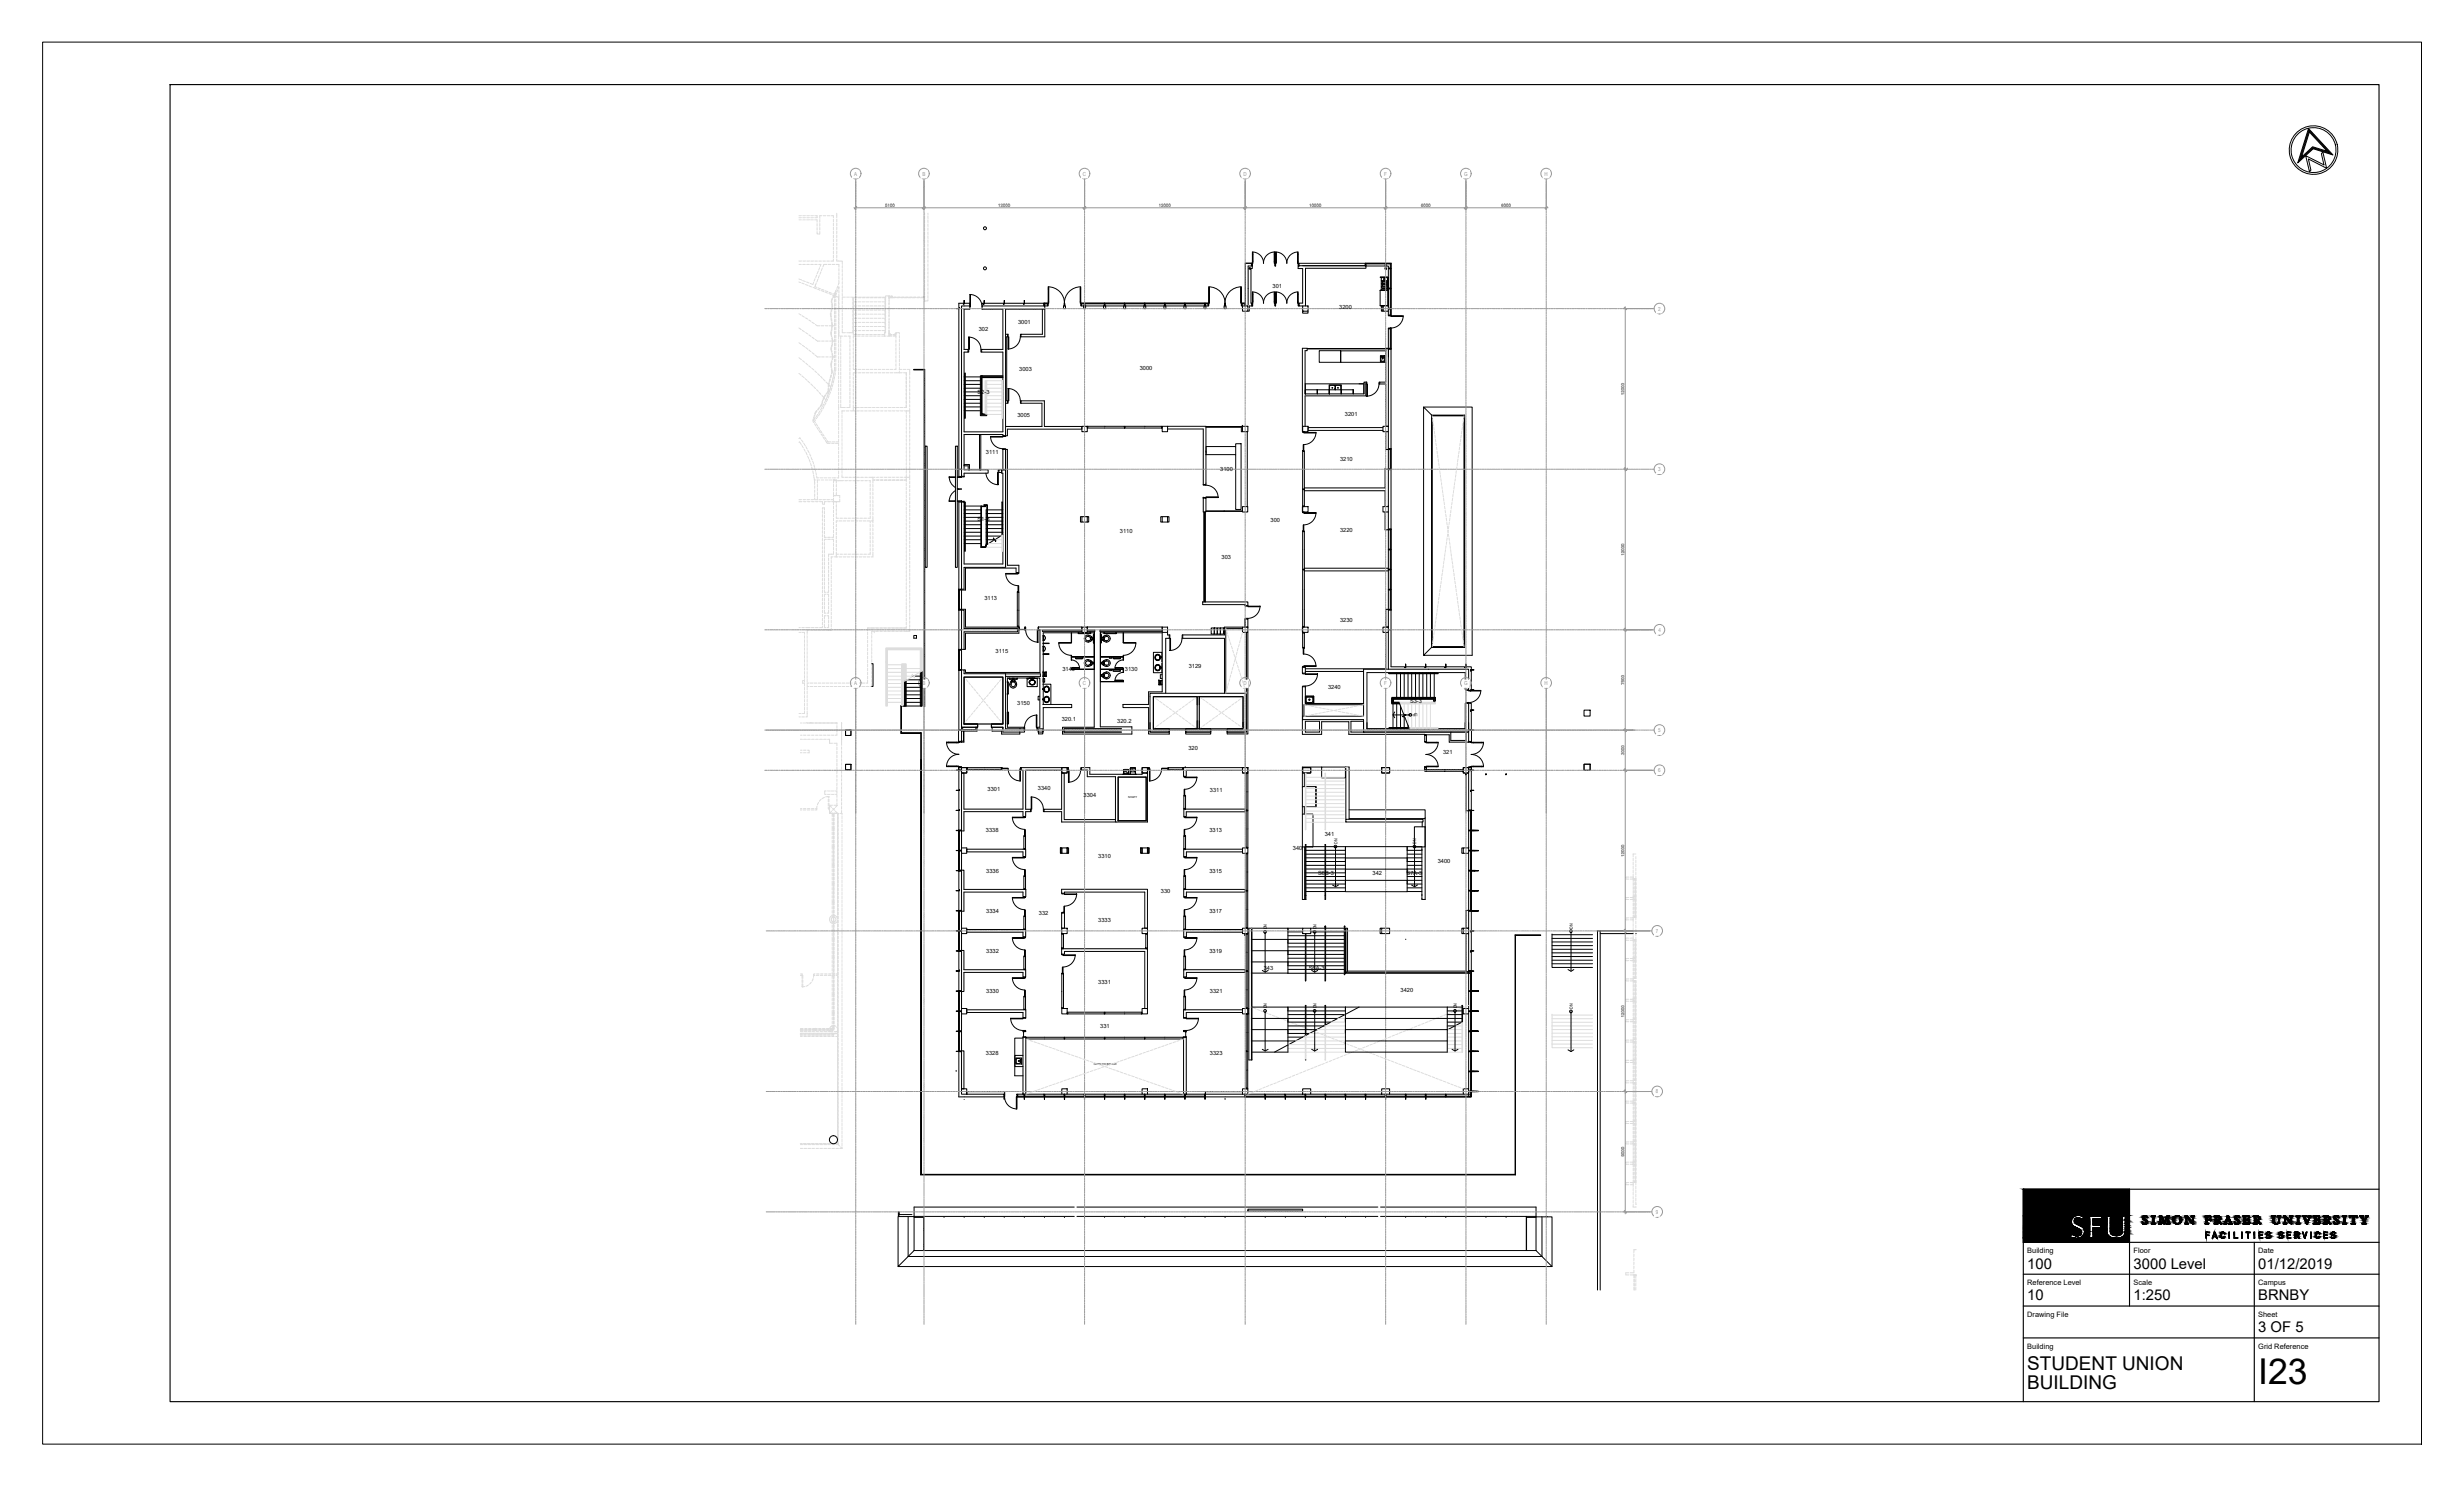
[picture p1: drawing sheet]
<svg xmlns="http://www.w3.org/2000/svg" width="737mm" height="444mm" viewBox="0 0 737 444" stroke-linecap="round" stroke-linejoin="round" font-family="sans-serif">
<defs><g id="words">
<text font-size="10.6" x="675.1" y="413.7">I23</text>
<g font-size="5.7">
<text x="606" y="409.5">STUDENT UNION</text>
<text x="606" y="415.1">BUILDING</text>
</g>
<g font-size="4.4">
<text x="606" y="379.2">100</text>
<text x="637.8" y="379.2">3000 Level</text>
<text x="675.1" y="379.2">01/12/2019</text>
<text x="606" y="388.7">10</text>
<text x="637.8" y="388.7">1:250</text>
<text x="675.1" y="388.7">BRNBY</text>
<text x="675.1" y="398.1">3 OF 5</text>
</g>
<g font-size="2.2">
<text x="606" y="374.5">Building</text>
<text x="637.8" y="374.5">Floor</text>
<text x="675.1" y="374.5">Date</text>
<text x="606" y="384.1">Reference Level</text>
<text x="637.8" y="384.1">Scale</text>
<text x="675.1" y="384.1">Campus</text>
<text x="606" y="393.6">Drawing File</text>
<text x="675.1" y="393.6">Sheet</text>
<text x="606" y="403.1">Building</text>
<text x="675.1" y="403.1">Grid Reference</text>
</g>
<g font-size="1.7">
<text x="380.4" y="86">301</text>
<text x="400.3" y="92.5">3200</text>
<text x="292.6" y="99">302</text>
<text x="304.3" y="96.8">3001</text>
<text x="304.7" y="110.8">3003</text>
<text x="340.7" y="110.5">3000</text>
<text x="292.2" y="117.8">S2-3</text>
<text x="304.2" y="124.6">3005</text>
<text x="402" y="124.3">3201</text>
<text x="294.7" y="135.8">3111</text>
<text x="400.6" y="137.9">3210</text>
<text x="364.8" y="140.8">3100</text>
<text x="292.2" y="155.6">S1-3</text>
<text x="334.8" y="159.4">3110</text>
<text x="379.8" y="156">300</text>
<text x="400.6" y="158.9">3220</text>
<text x="365.2" y="167.1">303</text>
<text x="294.3" y="179.3">3113</text>
<text x="400.6" y="185.9">3230</text>
<text x="297.6" y="195.3">3115</text>
<text x="317.6" y="200.5">3140</text>
<text x="336.3" y="200.5">3130</text>
<text x="355.4" y="199.6">3129</text>
<text x="397" y="206.1">3240</text>
<text x="304.1" y="210.6">3150</text>
<text x="317.4" y="215.6">320.1</text>
<text x="421.5" y="210.1">S3-3</text>
<text x="334" y="216.1">320.2</text>
<text x="355.3" y="224.2">320</text>
<text x="431.4" y="225.4">321</text>
<text x="295.2" y="236.5">3301</text>
<text x="310.3" y="236.3">3340</text>
<text x="323.9" y="238.2">3304</text>
<text x="361.7" y="236.7">3311</text>
<text x="294.7" y="248.8">3338</text>
<text x="361.6" y="248.8">3313</text>
<text x="396" y="249.8">341</text>
<text x="328.3" y="256.4">3310</text>
<text x="386.5" y="254.1">340</text>
<text x="429.8" y="257.8">3400</text>
<text x="294.9" y="260.9">3336</text>
<text x="361.6" y="260.9">3315</text>
<text x="394" y="261.6">S6B-3</text>
<text x="410.3" y="261.6">342</text>
<text x="420.5" y="261.6">S7A-3</text>
<text x="347" y="267.1">330</text>
<text x="294.9" y="272.9">3334</text>
<text x="310.6" y="273.4">332</text>
<text x="328.3" y="275.7">3333</text>
<text x="361.6" y="272.9">3317</text>
<text x="294.9" y="284.9">3332</text>
<text x="361.6" y="284.9">3319</text>
<text x="377.8" y="289.9">343</text>
<text x="391.2" y="289.9">S6A-3</text>
<text x="294.9" y="296.9">3330</text>
<text x="328.3" y="294.1">3331</text>
<text x="361.7" y="296.9">3321</text>
<text x="418.7" y="296.6">3420</text>
<text x="328.9" y="307.2">331</text>
<text x="294.7" y="315.5">3328</text>
<text x="361.7" y="315.5">3323</text>
</g>
<g font-size="1.6" fill="#989898">
<text x="255.4" y="52.5">A</text>
<text x="275.8" y="52.5">B</text>
<text x="323.7" y="52.5">C</text>
<text x="371.7" y="52.5">D</text>
<text x="413.8" y="52.5">F</text>
<text x="437.7" y="52.5">G</text>
<text x="461.7" y="52.5">H</text>
<text x="495.7" y="92.9">2</text>
<text x="495.7" y="140.9">3</text>
<text x="495.8" y="188.9">4</text>
<text x="255.4" y="204.8">A</text>
<text x="275.8" y="204.8">B</text>
<text x="323.7" y="204.8">C</text>
<text x="371.7" y="204.8">D</text>
<text x="413.8" y="204.8">F</text>
<text x="437.7" y="204.8">G</text>
<text x="461.7" y="204.8">H</text>
<text x="495.7" y="218.8">5</text>
<text x="495.7" y="230.9">6</text>
<text x="495" y="278.9">7</text>
<text x="495" y="326.9">8</text>
<text x="495" y="362.9">9</text>
</g>
<g font-size="1.3">
<text x="423.8" y="213.2" transform="rotate(180 423.8 213.2)">UP</text>
<text x="399.8" y="252.2" transform="rotate(-90 399.8 252.2)">DN</text>
<text x="423.4" y="252.2" transform="rotate(-90 423.4 252.2)">DN</text>
<text x="378.8" y="277.8" transform="rotate(-90 378.8 277.8)">DN</text>
<text x="393.5" y="277.8" transform="rotate(-90 393.5 277.8)">DN</text>
<text x="470.2" y="277.6" transform="rotate(-90 470.2 277.6)">DN</text>
<text x="378.8" y="301.4" transform="rotate(-90 378.8 301.4)">DN</text>
<text x="393.5" y="301.3" transform="rotate(-90 393.5 301.3)">DN</text>
<text x="435.5" y="301.4" transform="rotate(-90 435.5 301.4)">DN</text>
<text x="470.2" y="301.5" transform="rotate(-90 470.2 301.5)">DN</text>
</g>
<g font-size=".8">
<text x="337.3" y="238.6">SHAFT</text>
<text x="327" y="318.4">OPEN TO BELOW</text>
</g>
</g></defs>
<!-- layer: FP100_3|AFLOV -->
<g fill="none" stroke="#dcdcdc" stroke-width=".3">
<path d="M238.8 64.5h.8M238.8 79.1h.8M238.8 78h.8M238.8 65.7h.8M238.8 65.1h.8M239.9 79.1h.8M240 64.5h.7M240 65.7h.7M240 65.1h.7M240 78h.8M241.1 79.1h.8M241.2 64.5h.8"/>
<path d="M241.2 65.7h.8M241.2 65.1h.8M241.2 78h.8M242.4 64.5h.8M242.4 79.1h.7M242.4 65.7h.8M242.4 65.1h.8M242.4 78h.8M243.5 64.5h.8v.6h-.8M243.5 79.1h.8M243.5 65.7h.8v.7M243.6 78h.8"/>
<path d="M244.3 66.8v.8M244.3 68v.8M244.7 79.1h.7l-.2 .5M244.8 78h.8M245.1 69.2v.7h-.8v-.7M245.1 65.6v.8M245.1 66.8v.8M245.1 68v.8M245.7 64.5h-.6v.7M246 78h.8M246.1 64.5h.8M247.1 79.1h-.8l-.3 .7"/>
<path d="M247.2 78h.7M247.3 64.5h.8M247.6 79.1h.8M248.5 64.5h.6v.6M248.8 79.1h.8M249.1 77.4v.6h-.7M249.1 65.5v.8M249.1 66.7v.8M249.1 67.9v.8M249.1 69.1v.8M249.1 70.2v.8M249.1 71.4v.8"/>
<path d="M249.1 72.7v.7M249.1 73.8v.8M249.1 75v.8M249.1 76.2v.8M249.9 79.1h.9v.8M250.1 77.4v.6h1.7v1M250.1 63.7v1.4M250.1 65.5v.8M250.1 66.7v.8M250.1 67.9v.8M250.1 69.1v.8M250.1 70.2v.8"/>
<path d="M250.1 71.4v.8M250.1 72.7v.7M250.1 73.8v.8M250.1 75v.8M250.1 76.2v.8M251.8 79.4v.8M276.4 63.7v.5M276.4 64.7v.8M276.4 65.8v.8M276.4 67v.8M276.4 68.2v.8M276.4 69.4v.8"/>
<path d="M276.4 70.6v.8M276.4 71.8v.8M276.4 73v.8M276.4 74.2v.8M276.4 75.4v.8M276.4 76.6v.8M276.4 77.7v.8M276.4 78.9v.8M277.4 63.7v.4M277.4 64.5v.8M277.4 65.7v.8M277.4 66.9v.8"/>
<path d="M277.4 68.1v.8M277.4 69.3v.8M277.4 70.5v.8M277.4 71.7v.8M277.4 72.9v.8M277.4 74.1v.8M277.4 75.2v.8M277.4 76.5v.7M277.4 77.7v.7M277.4 78.8v.8M238.8 83.4l.8 .3M238.8 84.3l.5 .2"/>
<path d="M238.8 98.1l.7 .4M238.8 93.8l.6 .4M239.7 84.6l.7 .3M239.8 94.4l.7 .4M239.8 98.7l.7 .5M240 83.9l.7 .3M240.8 85.1l.8 .2M240.8 95l.6 .4M240.8 99.4l.7 .4M241.1 84.3l.8 .3M241.8 95.6l.6 .5M241.9 85.5l.8 .3"/>
<path d="M242.7 96.3l.7 .4M243 85.9l1.1 .4M243.2 84.4l-.2 .6-.8-.3M243.7 83.3l-.3 .7M243.8 85.3h.1M243.8 85.3l-.2 .4 .5 .2M243.8 97l.5 .4h.8M244.1 84.6l-.3 .7M244.1 82.2l-.3 .7M244.4 86.5l.8 .3M244.5 86l.7 .3M244.5 83.5l-.3 .7"/>
<path d="M244.6 81.1l-.3 .7M244.9 82.4l-.3 .7M245 80l-.3 .7M245.4 81.3l-.3 .7M245.5 97.4h.8M245.5 86.9l.8 .3M245.6 86.5l.7 .3M245.8 80.2l-.3 .7M246.6 87.3l.8 .3M246.7 86.9l.8 .3M246.7 97.4h.8M247.8 87.7l.7 .3"/>
<path d="M247.8 87.3l.8 .3M247.9 97.4h.8M248.3 93.5l.1 1.3M248.4 95.2l.1 .8M248.5 93.5v1.3M248.5 98.6l-.1 1.2 .2 .9M248.6 99.4l.1 1.1M248.6 96.4v1.8M248.6 95.2l.1 .8M248.6 92.3l-.2 .8M248.7 90.9v1M248.8 98.2l-.2 .8"/>
<path d="M248.8 96.4v1.4M248.8 92.3l-.2 .8M248.8 89.2l-.3 .8 .1 .5M248.9 89.3l-.3 .7 .3 1.5-.1 .4M248.9 88.2l.6 .2v.7M248.9 97.4h.6M249 87.8l.5 .2 .4-1v.9M249 88.8l.3-.4-.3 .6M249.5 89.5v.8M249.5 90.7v.8M249.5 91.9v.8M249.5 93.1v.8"/>
<path d="M249.5 94.3v.8M249.5 95.5v.8M249.5 96.7v.8M249.5 97.9v.8M249.5 99.1v.7M249.9 88.2v.8M249.9 89.5v.7M249.9 90.6v.8M249.9 91.8v.8M249.9 93v.8M249.9 94.2v.8M249.9 95.4v.8"/>
<path d="M249.9 96.6v.8M249.9 97.8v.8M249.9 99v.8M250 86.6l-.5 1.4 .4 .1 .1-.4M250.5 86.6l-.3 .7M250.5 85.5l-.3 .7M250.6 86.2l.2-.4v.7M250.7 88.8v.9M250.7 90.1v.8M250.7 91.3v.8M250.7 92.5v.8M250.7 93.7v.8"/>
<path d="M250.7 94.8v.8M250.7 96v.8M250.7 97.2v.8M250.7 98.4v.8M250.7 99.6v.9M250.8 98.7l-.1 2.7M250.8 88v.8l-.9-.2M250.8 80.3v.8M250.8 81.5v.8M250.8 82.6v.9M250.8 83.8l-.2 1.3M250.8 86.8v.8"/>
<path d="M250.8 89.2v.8M250.8 90.4v.8M250.8 91.6v.8M250.8 92.8v.8M250.8 94v.8M250.8 95.2v.8M250.8 96.4v.8M250.8 97.6v.8M251.8 98.4v1.1h.9M251.8 80.6v.8M251.8 81.8v.8M251.8 83v.7"/>
<path d="M251.8 84.2v.8M251.8 85.4v.8M251.8 86.5v.8M251.8 87.7v.8M251.8 88.9v.8M251.8 90.1v.8M251.8 91.3v.8M251.8 92.5v.8M251.8 93.7v.8M251.8 94.9v.8M251.8 96.1v.8M251.8 97.3v.8"/>
<path d="M251.8 88.8h.9M253.1 88.8h.8M253.2 99.5h1.9v.5v-.5M254.3 88.8h.8M255 90.2v.9M255 91.5v.8M255 92.6v.8M255 93.8v.8M255 95v.8M255 96.2v.8M255 97.4v.8M255 98.6v.9"/>
<path d="M255.1 90.2h1M255.1 91.5h1M255.1 92.7h1M255.1 93.9h1M255.1 95.1h1M255.1 96.4h1M255.1 97.6h1M255.1 98.8h1M255.1 89v.5M255.1 89.9v.8M255.1 91.1v.9M255.1 92.3v.8"/>
<path d="M255.1 93.5v.8M255.1 94.7v.8M255.1 95.9v.8M255.1 97.1v.8M255.1 98.3v.8M255.5 88.8h.8M256.1 89h-1.1v.8M256.5 89h.8M256.5 90.2h.8M256.5 91.5h.8M256.5 92.7h.8M256.5 93.9h.8"/>
<path d="M256.5 95.1h.8M256.5 96.4h.8M256.5 97.6h.8M256.5 98.8h.8M256.7 88.8h.8M257.7 89h.8M257.7 90.2h.8M257.7 91.5h.8M257.7 92.7h.8M257.7 93.9h.8M257.7 95.1h.8M257.7 96.4h.8"/>
<path d="M257.7 97.6h.8M257.7 98.8h.8M257.9 88.8h.8M258.9 89h.8M258.9 90.2h.8M258.9 91.5h.8M258.9 92.7h.8M258.9 93.9h.8M258.9 95.1h.8M258.9 96.4h.8M258.9 97.6h.8M258.9 98.8h.8"/>
<path d="M259.1 88.8h.8M260.1 89h.8M260.1 90.2h.8M260.1 91.5h.8M260.1 92.7h.8M260.1 93.9h.8M260.1 95.1h.8M260.1 96.4h.8M260.1 97.6h.8M260.1 98.8h.8M260.3 88.8h.8M261.3 89h.8"/>
<path d="M261.3 90.2h.8M261.3 91.5h.8M261.3 92.7h.8M261.3 93.9h.8M261.3 95.1h.8M261.3 96.4h.8M261.3 97.6h.8M261.3 98.8h.8M261.5 88.8h.8M262.5 89h.8M262.5 90.2h.8M262.5 91.5h.8"/>
<path d="M262.5 92.7h.8M262.5 93.9h.8M262.5 95.1h.8M262.5 96.4h.8M262.5 97.6h.8M262.5 98.8h.8M262.6 88.8h.8M263.7 89h1.1M263.7 90.2h.9v.9M263.7 91.5h.9v.8M263.7 92.7h.9v.7M263.7 93.9h.9"/>
<path d="M263.7 95.1h.9M263.7 96.4h.9M263.7 97.6h.9M263.7 98.8h.9M263.9 88.8h.9M264.6 89v.8M264.6 93.8v.8M264.6 95v.8M264.6 96.2v.8M264.6 97.4v.8M264.6 98.6v.9M264.8 89v-.6h1v1.4"/>
<path d="M264.8 98.9v.6h-.3v1M264.8 89.4v.8M264.8 90.6v.8M264.8 91.8v.8M264.8 92.9v.8M264.8 94.1v.8M264.8 95.3v.8M264.8 96.5v.8M264.8 97.7v.8M265.8 89.2h.1M265.8 90.1h.1M265.8 91h.1"/>
<path d="M265.8 92.8h.1M265.8 93.7h.1M265.8 94.6h.1M265.8 96.4h.1M265.8 97.3h.1M265.8 98.2h.1M265.8 99.1h.1M265.8 99.5h.1M265.8 99.5v1h-.5M265.8 88.5h.3v.5h-.3zM265.8 99.7h.3v.5h-.3zM265.8 90.2v.8"/>
<path d="M265.8 91.5v.7M265.8 92.6v.8M265.8 93.8v.8M265.8 95v.8M265.8 96.2v.8M265.8 97.4v.8M265.8 98.6v.9M266.1 89h.3M266.4 88.5h.4v.5h-.4zM266.7 88.8h-.6l.6 .1M266.8 89h.9M267.1 88.8h.8"/>
<path d="M267.1 88.9h.8M267.5 99.7h.3v.5h-.3zM268.1 89h.8M268.3 88.8h.8M268.3 88.9h.8M268.9 99.9v-.4h-1.1v.5M269.2 89h.8M269.5 88.8h.8M269.5 88.9h.8M270.4 89h.8M270.7 88.8h.8M270.7 88.9h.8"/>
<path d="M271.6 89h.8M271.9 88.8h.8M271.9 88.9h.8M272.8 89h.8M273.1 88.8h.8M273.1 88.9h.8M274 89h.8M274.3 88.8h.7M274.3 88.9h.7M275.2 89h.9M275.5 88.8h.6l-.6 .1M276.1 88.5h.3v.5h-.3z"/>
<path d="M276.4 88.4v1.6h1v-.5M276.4 80.2v.7M276.4 81.3v.8M276.4 82.5v.8M276.4 83.7v.8M276.4 84.9v.8M276.4 86.1v.8M276.4 87.3v.8M277.4 80v.8M277.4 81.2v.8M277.4 82.4v.8M277.4 83.6v.8"/>
<path d="M277.4 84.8v.8M277.4 86v.8M277.4 87.2v.8M277.4 88.4v.8M238.8 111.6l.6 .5M238.8 106.9l.8 .6M238.8 102.5l.8 .5M239.7 112.4l.7 .5M239.9 103.2l.6 .5M239.9 107.8l.6 .5M240.7 113.1l.6 .6M240.9 108.6l.6 .5"/>
<path d="M240.9 103.9l.6 .5M241.5 113.9l.6 .6M241.8 109.3l.6 .5M241.8 104.6l.6 .5M241.8 100.1l.6 .5M242.4 114.8l.6 .5M242.7 110.1l.6 .5M242.7 105.4l.7 .5M242.8 100.8l.6 .5M243.2 115.6l.6 .6M243.6 110.9l.5 .5M243.7 106.1l.6 .6h.9"/>
<path d="M243.7 101.5l.6 .5h.9M244.1 116.5l.5 .5M244.4 111.7l.6 .5M244.9 117.3l.5 .6M245.3 112.5l.6 .6M245.6 106.7h.8M245.6 102h.8M245.7 118.2l.5 .6M246 119.6l-.3 .7M246.1 113.3l.6 .6M246.2 118.8l-.1 .4M246.3 118.9l.6 .7 .1-.2"/>
<path d="M246.8 118l-.6 .8M246.8 119.7l-.3 .8M246.8 102h.8M246.8 106.7h.8M246.9 118.1l-.6 .7-.2 .8M247 114.2l.7 .7M247.3 118.6l-.3 .8M247.4 119.4l-.3 .7M247.5 118.2l-.2 .3M247.6 116.1l-.1 .9-.5 .7M247.7 114.9l-.1 .9M247.7 117.5l-.3 .8"/>
<path d="M247.7 116v1l-.6 .8M247.8 114.4l-.1 .5M247.8 115.1l.5 .6M247.9 118.3l-.3 .7M247.9 117.1l-.2 .4M247.9 114.4l-.2 1.3M248 102h.8M248 106.7h.9M248.1 116.4l-.2 .8M248.1 113.3l-.2 .7M248.2 113.3l-.2 .8M248.2 116l-.1 .4"/>
<path d="M248.3 117.2l-.3 .7M248.4 112.1l-.2 .8M248.5 115.3l-.3 .7M248.5 110.3v1.4M248.6 112.2l-.2 .7M248.6 107.8l-.2 1.2 .1 .9M248.6 103.2l-.2 1.2 .2 .9M248.6 103.9l.1 1.3M248.7 116l-.3 .8M248.7 110.1l.1 1.2-.1 .5M248.7 101.1l.1 .9M248.7 105.7l.2 1"/>
<path d="M248.8 114.1l-.3 1.3M248.8 100.9l.1 1.5M248.8 108l-.2 1.7M248.8 105.6l.2 1.1-.2 .9M248.8 102l-.1 .8M248.8 113.8v.5M248.9 106.7l-.2 .7M248.9 102.8l-.2 .8M249 114.9l-.2 .8M249 102h.5M249 113l-.1 .7M249 106.7h.5"/>
<path d="M249.1 112.7l-.1 .5M249.3 111.8l-.2 .8M249.3 113.8l-.2 .7M249.3 111.6l-.1 .4M249.5 100.3v.8M249.5 101.4v.8M249.5 102.6v.8M249.5 103.8v.8M249.5 105v.8M249.5 106.2v.8M249.5 107.4v.8M249.5 108.6v.8"/>
<path d="M249.5 109.8l-.2 1.6M249.6 112.6l-.3 .8M249.7 111.4l-.1 .8M249.9 109.7l-.1 1.3M249.9 100.2v.8M249.9 101.4v.8M249.9 102.5v.8M249.9 103.7v.8M249.9 104.9v.8M249.9 106.1v.8M249.9 107.3v.8M249.9 108.5v.8"/>
<path d="M250.7 101.8v.8M250.7 103v.8M250.7 104.2v.8M250.7 105.4v.7M250.7 106.6v.8M250.7 107.8v.8M250.7 108.9v.8M250.7 110.1v.8M250.7 111.3v.8M250.7 112.5v.8M250.7 113.7v.8M250.7 114.9v.8"/>
<path d="M250.7 116.1v.8M250.7 117.3v.8M250.7 118.5v.8M250.7 119.6v.9M251.3 101.8v.8M251.3 103v.8M251.3 104.2v.8M251.3 105.4v.7M251.3 106.6v.8M251.3 107.8v.8M251.3 108.9v.8M251.3 110.1v.8"/>
<path d="M251.3 111.3v.8M251.3 112.5v.8M251.3 113.7v.8M251.3 114.9v.8M251.3 116.1v.8M251.3 117.3v.8M251.3 118.5v.8M251.3 119.6v.9M251.9 100.5h-.6v.9M252.3 100.5h.8M253.5 100.5h.6v.9M254.1 101.8v.8"/>
<path d="M254.1 103v.8M254.1 104.2v.8M254.1 105.4v.7M254.1 106.6v.8M254.1 107.8v.8M254.1 108.9v.8M254.1 110.1v.8M254.1 111.3v.8M254.1 112.5v.8M254.1 113.7v.8M254.1 114.9v.8M254.1 116.1v.8"/>
<path d="M254.1 117.3v.8M254.1 118.5v.8M254.1 119.6v.9M255.1 100.4v.7M255.1 101.6v.8M255.1 102.8v.8M255.1 103.9v.8M255.1 105.1v.8M255.1 106.3v.8M255.1 107.5v.8M255.1 108.7v.8M255.1 109.9v.5h1.1"/>
<path d="M255.1 112.7v.8M255.1 113.8v.9M255.1 115v.8M255.1 116.2v.8M255.1 117.4v.8M255.1 118.6v.8M255.1 119.8v.8M255.1 100.5h.9M255.1 100h.9M256.2 111.4h-1.1v.8M256.4 100.5h.8M256.4 100h.8"/>
<path d="M256.6 111.4h.8M256.6 110.4h.8M257.6 100.5h.8M257.6 100h.8M257.8 111.4h.8M257.8 110.4h.8M258.8 100.5h.7M258.8 100h.8M259 111.4h.8M259 110.4h.8M260 100.5h.8M260 100h.8"/>
<path d="M260.1 111.4h.8M260.1 110.4h.8M261.2 100.5h.8M261.2 100h.8M261.4 111.4h.7M261.4 110.4h.7M262.3 100.5h.8M262.4 100h.8M262.6 111.4h.7M262.6 110.4h.7M263.5 100.5h1.4M263.6 100h.9"/>
<path d="M263.7 111.4h.8M263.7 110.4h.8M264.9 111.4h.8M264.9 110.4h.8M265.8 100.5h.8M266.1 111.4h.8M266.1 110.4h.8M266.6 100h-.5l.5 .1M267 100h.5l-.5 .1M267 100.5h.8M267.3 111.4h2.4M267.8 100.4v.7"/>
<path d="M267.8 101.6v.8M267.8 102.8v.8M267.8 103.9v.8M267.8 105.1v.8M267.8 106.3v.8M267.8 107.5v.8M267.8 108.7v.8M267.8 109.9v.5h-.5M268.9 100.3v.8M268.9 101.5v.7M268.9 102.7v.8M268.9 103.9v.8"/>
<path d="M268.9 105v.8M268.9 106.2v.8M268.9 107.4v.8M268.9 108.6v.8M268.9 109.8v.8M268.9 111v.4M268.9 110.4h.7M270 110.4h.8M270.1 111.4h.8v.8M270.9 112.7v.8M270.9 113.8v.9M270.9 115v.8"/>
<path d="M270.9 116.2v.8M270.9 117.4v.8M270.9 118.6v.8M270.9 119.8v.8M271.2 110.4h.7v1.8M271.9 112.6v.7M271.9 113.8v.8M271.9 114.9v.9M271.9 116.1v.8M271.9 117.3v.8M271.9 118.5v.8M271.9 119.7v.8"/>
<path d="M238.8 132.2l.2-.1 .5 .8M238.8 131.1l.3-.2 .3 .3M239.6 131.5l.5 .7M239.7 133.2l.5 .6M240.3 132.5l.4 .7M240.3 134.2l.4 .7M240.9 133.5l.4 .7M240.9 135.2l.4 .7M241.4 136.3l.4 .7M241.5 134.6l.4 .7M241.9 137.4l.3 .7M242 135.7l.4 .7"/>
<path d="M242.3 138.5l.3 .8M242.5 136.8l.3 .7M242.7 139.7l.2 .7M243 137.9l.2 .7M243.3 139l.2 .7M243.4 124.7l-.2 1h-.2l.1-.4M243.5 124.1l-.3 .8M243.5 126.7l.4 .7M243.8 124.9l-.8 1 .3 .4M243.8 125.5l-.3 .5 .3 .4M244 126.7l.4 .7M244.1 127.7l.5 .7"/>
<path d="M244.2 122.7l-.7 1.1M244.2 122.9l-.4 .5-.3 .9M244.5 123.9l-.5 .6M244.5 124.6l-.5 .6M244.6 127.7l.5 .7M244.8 128.7l.4 .6M244.9 122l-.4 .6M244.9 121.8l-.5 .6M245.1 122.9l-.4 .6M245.2 123.6l-.5 .7M245.3 128.7l.4 .6M245.4 129.7l.5 .7"/>
<path d="M245.6 120.7l-.4 .8M245.7 121.8l-.4 .7M245.7 122.6l-.3 .6M245.9 129.7l.5 .7M246 120l-.4 1.2-.4 .5M246.1 130.7l.4 .6M246.3 120.8l-.4 .7M246.3 121.5l-.3 .7M246.6 130.7l.4 .7M246.7 131.7l.6 .8h.9M246.9 120.5l-.4 .7M247.2 131.7l.3 .4h.8"/>
<path d="M248.6 132.5h.8M248.7 132.1h.8M249.8 132.5h.9v.8M250.7 120.8v1.8M250.7 123v.8M250.7 124.2v.8M250.7 125.4v.8M250.7 126.5v.9M250.7 127.7v.8M250.7 128.9v.8M250.7 130.1v.8M250.7 131.3v.8h-.8"/>
<path d="M250.7 133.7v.8M250.7 134.9v.8M250.7 136.1v.8M250.7 137.3v.8M250.7 138.5v.8M250.7 139.7v.8M251.3 120.8v1h1.4M251.7 124v.8M251.7 125.2v.8M251.7 126.4v.8M251.7 127.6v.8M251.7 128.7v.9"/>
<path d="M251.7 130v.7M251.7 131.2v.7M251.7 132.3v.9M251.7 133.5v.8M251.7 134.7v.8M251.7 135.9v.8M251.7 137.1v.8M251.7 138.3v.8M251.7 139.5v.8M252.6 122.8h-.9v.8M253 122.8h.8M254.1 120.8v1h-1"/>
<path d="M255.1 121.8v1h-.9M255.1 121.8h.6M255.1 122.8h.6M255.1 121v.8M256.1 121.8h.8M256.1 122.8h.8M257.3 121.8h.8M257.3 122.8h.8M258.4 121.8h.8M258.4 122.8h.8M259.6 121.8h.8M259.6 122.8h.8"/>
<path d="M260.8 121.8h.8M260.8 122.8h.8M262 121.8h.8M262 122.8h.8M263.2 121.8h.8M263.2 122.8h.8M264.4 121.8h.8M264.4 122.8h.8M265.6 121.8h.8M265.6 122.8h.8M266.8 121.8h.8M266.8 122.8h.8"/>
<path d="M268 121.8h.8M268 122.8h.8M269.2 121.8h.8M269.2 122.8h.8M270.3 122.8h.6M270.9 121v.8h-.6M270.9 122.8v.8M270.9 124v.8M270.9 125.2v.8M270.9 126.4v.8M270.9 127.6v.8M270.9 128.7v.9"/>
<path d="M270.9 130v.7M270.9 131.2v.7M270.9 132.3v.9M270.9 133.5v.8M270.9 134.7v.8M270.9 135.9v.8M270.9 137.1v.8M270.9 138.3v.8M270.9 139.5v.8M271.9 122.1v.7h-1M271.9 120.9v.8M271.9 122.8v.8"/>
<path d="M271.9 124v.8M271.9 125.2v.8M271.9 126.4v.8M271.9 127.6v.8M271.9 128.7v.9M271.9 130v.7M271.9 131.2v.7M271.9 132.3v.9M271.9 133.5v.8M271.9 134.7v.8M271.9 135.9v.8M271.9 137.1v.8"/>
<path d="M271.9 138.3v.8M271.9 139.5v.8M428.2 124.3v.7M428.3 125.4l.1 .8M428.5 126.6l.1 .8M428.6 127.7l.1 .8M428.8 128.9l.1 .8M429 130.1v.8M429.1 131.3l.1 .8M429.3 132.5l.1 .7M429.4 133.7l.2 .7M429.6 134.8l.1 .8"/>
<path d="M429.8 136l.1 .8M429.9 137.2l.1 .8M430.1 138.4l.1 .8M430.2 139.5l.2 .8M435.5 139.5l-.1 .8M435.7 138.4l-.1 .8M435.9 137.2l-.2 .8M436 136l-.1 .8M436.2 134.8l-.1 .8M436.3 133.7l-.1 .7M436.5 132.5l-.1 .7M436.7 131.3l-.1 .8"/>
<path d="M436.8 130.1l-.1 .8M437 128.9l-.1 .8M437.2 127.7l-.2 .8M437.3 126.6l-.1 .8M437.5 125.4l-.1 .8M437.6 124.3v.7M238.8 150h1M238.8 149.4h.8M240.1 149.4h.7M240.2 150h.8M241.3 149.4h.7M241.4 150h.7"/>
<path d="M242.4 149.4h.8M242.6 150h.8M243 140.8l.1 .8M243.2 142l.3 1.5M243.5 143.5v1.3M243.5 143.5h.4M243.5 145.2v.8M243.5 146.4v.8M243.5 147.6v.8M243.5 148.8v.6M243.6 149.4h.8M243.6 140.1l.2 .8"/>
<path d="M243.8 150h.8M243.9 141.3l.2 .7M244.1 142.4l.1 .4h.7M244.3 144.8v.8M244.3 146v.8M244.3 147.2v.8M244.3 148.4v1M244.8 149.4h.8M244.9 150h1v.7h.6v-.7h.6M245.1 143.5h-.8v.9M245.2 142.8h.8M245.5 143.5h.8"/>
<path d="M245.9 152.2v-.4h.6v.7M245.9 152.6v.8M245.9 153.8v.8M245.9 155v.8M245.9 156.2v.8M245.9 157.4v.8M245.9 158.6v.8M245.9 159.8v.8M246 149.4h.8M246.4 142.8h.8M246.5 152.8v.8M246.5 154v.8"/>
<path d="M246.5 155.2v.8M246.5 156.4v.8M246.5 157.6v.8M246.5 158.8v.8M246.5 160v.6h.6M246.7 143.5h.8M247.2 149.4h.8M247.4 150h.8M247.7 142.8h.7M247.9 143.5h.8M248.4 149.4h.8v1.5M248.6 150h1.4v.4"/>
<path d="M248.8 142.8h1.1M249 143.5h1v.9M249.2 148.9v1.1h1.8v-.8M249.2 148.6v-.5h1.8v.8M249.2 143.5v.9M249.2 144.8v.8M249.2 146v.8M249.2 147.2v.9h.8v-.9M249.2 151.3v.8M249.2 152.5v.8M249.2 153.7v.8M249.2 154.9v.8"/>
<path d="M249.2 156.1v.8M249.2 157.3v.8M249.2 158.5v.8M249.2 159.7v.9h-.6M249.5 143.5v.2h.4M250 144.8v.8M250 146v.8M250 150.8v.9M250 152v.8M250 153.2v.8M250 154.4v.5h.7M250 156.7v.8"/>
<path d="M250 157.9v.8M250 159.1v.8M250.3 143.7h1.9M250.5 155.7h-.5v.6M250.7 142v.8h-.4M250.7 140.9v.8M250.9 155.7h.8M251.1 154.9h.8M251.7 140.7v.7M251.7 141.9v.8h.5M252.1 155.7h.8M252.3 154.9h.8"/>
<path d="M252.6 143.7h.8M252.6 142.7h.8M253.3 155.7h.8M253.5 154.9h.8M253.7 143.7h.9M253.7 142.7h.9M254.5 155.7h.8M254.7 154.9h.8M254.9 143.7h.8M254.9 142.7h.8M255.7 155.7h.8M255.9 154.9h.8"/>
<path d="M256.1 143.7h.8M256.1 142.7h.8M256.9 155.7h.8M257 154.9h.9M257.3 143.7h.8M257.3 142.7h.8M258.1 155.7h.8M258.2 154.9h.8M258.5 143.7h.8M258.5 142.7h.8M259.2 155.7h.9M259.7 143.7h.4v.6"/>
<path d="M259.7 142.7h1.9M260.1 154.2v.7h-.6M260.1 144.7v.8M260.1 145.9v.8M260.1 147.1v.8M260.1 148.3v.8M260.1 149.5v.8M260.1 150.7v.8M260.1 151.9v.8M260.1 153v.9M260.1 155.7v.6M260.1 156.7v.8"/>
<path d="M260.1 157.9v.8M260.1 159.1v.8M260.4 155.7h.5M260.9 143.5h.7M260.9 142.7v.5M260.9 143.6v.8M260.9 144.8v.8M260.9 146v.8M260.9 147.2v.8M260.9 148.4v.8M260.9 149.6v.8M260.9 150.8v.8"/>
<path d="M260.9 151.9v.9M260.9 153.1v.8M260.9 154.3v2M260.9 156.7v.8M260.9 157.9v.8M260.9 159.1v.8M262 143.5h.8M262 142.7h.8M263.2 143.5h.7M263.2 142.7h.7M264.4 143.5h.8M264.4 142.7h.8"/>
<path d="M265.6 143.5h.8M265.6 142.7h.8M266.7 143.5h.8M266.7 142.7h.8M267.9 143.5h.8M267.9 142.7h.8M269.1 143.5h.8M269.1 142.7h.8M270.3 142.7h.6v.8M270.3 143.5h.6M270.9 141.9v.8h1v-.8M270.9 140.7v.7"/>
<path d="M270.9 143.5v.5M270.9 144.4v.8M270.9 145.6v.8M270.9 146.7v.8M270.9 147.9v.8M270.9 149.2v.7M270.9 150.3v.8M270.9 151.5v.8M270.9 152.7v.8M270.9 153.9v.8M270.9 155.1v.8M270.9 156.3v.8"/>
<path d="M270.9 157.5v.8M270.9 158.7v.7M270.9 159.9v.7M271.9 140.7v.7M271.9 142.7v.8M271.9 143.9v.8M271.9 145.1v.8M271.9 146.3v.7M271.9 147.5v.8M271.9 148.6v.9M271.9 149.8v.8M271.9 151v.8"/>
<path d="M271.9 152.2v.8M271.9 153.4v.8M271.9 154.6v.8M271.9 155.8v.8M271.9 157v.8M271.9 158.2v.8M271.9 159.4v.8M430.4 140.7l.1 .8M430.6 141.9l.1 .8M430.7 143.1l.1 .8M430.9 144.3l.1 .7M431 145.4l.2 .8"/>
<path d="M431.2 146.6l.1 .8M431.4 147.8l.1 .8M431.5 149l.1 .8M431.7 150.2l.1 .7M431.8 151.4l.2 .7M432 152.5l.1 .8M432.2 153.7l.1 .8M432.4 154.9l.1 .8M432.5 156.1l.1 .8M432.7 157.2l.1 .8M432.8 159.6l-.1 .8M432.8 158.4l.1 .8"/>
<path d="M432.9 158.4l-.1 .8M433 159.6l.1 .8M433.1 157.2l-.1 .8M433.3 156.1l-.1 .8M433.5 154.9l-.2 .8M433.6 153.7l-.1 .8M433.7 152.5v.8M433.9 151.4l-.1 .7M434.1 150.2l-.1 .7M434.3 149l-.2 .8M434.4 147.8l-.1 .8M434.6 146.6l-.1 .8"/>
<path d="M434.7 145.4l-.1 .8M434.9 144.3l-.1 .7M435.1 143.1l-.2 .8M435.2 141.9l-.1 .8M435.4 140.7l-.1 .8M245.9 161v.8M245.9 162.2v.8M245.9 163.4v.7M245.9 164.6v.7M245.9 165.7v.9M245.9 166.9v.8M245.9 168.1v.8"/>
<path d="M245.9 169.3v.8M245.9 170.5v.8M245.9 171.7v.8M245.9 172.9v.8M245.9 174.1v.8M245.9 175.3v.8M245.9 176.5v.8M245.9 177.6v.8M245.9 178.8v.8M246.5 162.2v.8M246.5 163.4v.8M246.5 164.6v.8"/>
<path d="M246.5 165.7v.9M246.5 166.9v.8M246.5 168.1v.8M246.5 169.3v.8M246.5 170.5v.8M246.5 171.7v.8M246.5 172.9v.8M246.5 174.1v.8M246.5 175.3v.8M246.5 176.5v.6h.4M246.5 178.9v.8M246.9 177.6h-.4v.9"/>
<path d="M247.1 161.2h-.6v.6M247.3 177.6h.4v.9M247.4 161.2h.8M247.4 160.6h.8M247.7 166.8v.8M247.7 168v.8M247.7 169.2v.7M247.7 170.4v.8M247.7 171.5v.9M247.7 172.7v.8M247.7 173.9v.8M247.7 175.1v.8"/>
<path d="M247.7 176.3v.8h-.4M247.7 178.9v.8M248.5 167.5v.8M248.5 168.7v.8M248.5 169.9v.8M248.5 171.1v.8M248.5 172.3v.8M248.5 173.5v.8M248.5 174.7v.7M248.5 175.9v.8M248.5 177.1v.8M248.5 178.2v.8"/>
<path d="M248.5 179.4v.8M248.6 161.2h.6v.9M249 166.5h-.5v.6M249.2 164.8v.9h-1.5v.7M249.2 162.4v.9M249.2 163.6v.8M249.4 166.5h1.1M250 165.7h.7M250 160.3v.8M250 161.5v.8M250 162.7v.8M250 163.8v.8"/>
<path d="M250 165v1.5M250.9 166.5h.8M251.1 165.7h.8M252.1 166.5h.8M252.3 165.7h.8M253.3 166.5h.8M253.5 165.7h.8M254.5 166.5h.8M254.7 165.7h.8M255.7 166.5h.8M255.9 165.7h.8M256.9 166.5h.8"/>
<path d="M257 165.7h.9M258.1 166.5h.8M258.2 165.7h.8M259.2 166.5h.9M260.1 165v.7h-.6M260.1 160.3v.8M260.1 161.5v.8M260.1 162.7v.8M260.1 163.8v.8M260.9 160.3v.8M260.9 161.5v.8M260.9 162.7v.8"/>
<path d="M260.9 163.8v.8M260.9 165v1.5h-.5M270.9 161.1v.8M270.9 162.2v.8M270.9 163.4v.8M270.9 164.6v.8M270.9 165.8v.8M270.9 167v.8M270.9 168.2v.8M270.9 169.4v.8M270.9 170.6v.8M270.9 171.8v.8"/>
<path d="M270.9 172.9v.9M270.9 174.1v.8M270.9 175.3v.8M270.9 176.5v.8M270.9 177.7v.8M270.9 178.9v.8M271.9 160.5v.8M271.9 161.7v.8M271.9 162.9v.8M271.9 164.1v.8M271.9 165.3v.8M271.9 166.5v.8"/>
<path d="M271.9 167.7v.8M271.9 168.9v.8M271.9 170.1v.8M271.9 171.3v.8M271.9 172.4v.8M271.9 173.7v.7M271.9 174.9v.7M271.9 176v.8M271.9 177.2v.8M271.9 178.4v.8M271.9 179.6v.8M430 179.7l-.1 .7"/>
<path d="M430.2 178.5l-.1 .8M430.4 177.3l-.2 .8M430.5 176.1l-.1 .8M430.7 174.9l-.1 .8M430.8 173.8l-.1 .8M431 172.6l-.1 .8M431.2 171.4l-.2 .8M431.3 170.2l-.1 .8M431.5 169.1l-.1 .7M431.6 167.9l-.1 .7M431.8 166.7l-.1 .8M432 165.5l-.2 .8"/>
<path d="M432.1 164.3l-.1 .8M432.3 163.1l-.1 .8M432.5 162l-.1 .7M432.6 160.8l-.1 .8M433.2 160.8l.1 .8M433.3 162l.2 .7M433.5 163.1l.1 .8M433.7 164.3v.8M433.8 165.5l.1 .8M434 166.7l.1 .8M434.1 167.9l.2 .7M434.3 169.1l.1 .7"/>
<path d="M434.5 170.2l.1 .8M434.6 171.4l.1 .8M434.8 172.6l.1 .8M434.9 173.8l.2 .8M435.1 174.9l.1 .8M435.3 176.1l.1 .8M435.4 177.3l.1 .8M435.6 178.5l.1 .8M435.7 179.7l.2 .7M238.8 189h.7M238.8 187.6h.5M239.7 187.6h.8"/>
<path d="M239.9 189h.6v.6M240.5 190v.8M240.5 191.2v.8M240.5 192.4v.8M240.5 193.6v.8M240.5 194.8v.8M240.5 196v.8M240.5 197.2v.8M240.5 198.4v.8M240.5 199.6v.7M240.9 187.6h1.3M241.3 190v.8"/>
<path d="M241.3 191.2v.8M241.3 192.4v.8M241.3 193.6v.8M241.3 194.8v.8M241.3 196v.8M241.3 197.2v.8M241.3 198.4v.8M241.3 199.6v.7M241.9 188.4h-.6v1.2M242.3 188.4h.8M242.6 187.6h.8M243.5 188.4h.8"/>
<path d="M243.8 187.6h.8M244.7 188.4h.8M245.9 187.2v.4h-.9M245.9 188.4h.8M245.9 180v.8M245.9 181.2v.8M245.9 182.4v.8M245.9 183.6v.8M245.9 184.8v.8M245.9 186v.8M246.5 186.6v1h.4M246.5 182.4v.9h.4"/>
<path d="M246.5 180.1v.8M246.5 181.2v.8M246.5 185.4v.8M246.9 184.1h-.4v1M247.3 184.1h.4v1M247.7 186.6v1h-.4M247.7 180.1v.8M247.7 181.2v.8M247.7 182.4v.9h-.4M247.7 185.4v.8M248.5 180.6v.8M248.5 181.8v.8"/>
<path d="M248.5 183v.8M248.5 184.2v.8M248.5 185.4v.8M248.5 186.6v.8M248.5 187.8v.6h-1.4M259.4 189v.8M259.4 190.2v.8M259.4 191.4v.8M259.4 192.6v.8M259.4 193.8v.8M259.4 195v.8M259.4 196.1v.8"/>
<path d="M259.4 197.3v.8M259.4 198.5v.8M259.4 199.7v.8M260.6 190v.8M260.6 191.2v.8M260.6 192.4v.8M260.6 193.6v.8M260.6 194.8v.8M260.6 196v.8M260.6 197.2v.8M260.6 198.3v.9M260.6 199.5v.8"/>
<path d="M261.4 188.7v.5M261.4 188.7h-.8v.9M261.4 187.7h-2v.9M261.8 187.7h.8M261.8 188.7h.8M263 187.7h.8M263 188.7h.8M264.2 187.7h.8M264.2 188.7h.8M265.4 187.7h.8M265.4 188.7h.8M266.6 187.7h.8"/>
<path d="M266.6 188.7h.8M267.8 187.7h.8M267.8 188.7h.8M268.9 187.7h.8M268.9 188.7h.8M270.9 187.3v.4h-.8M270.9 180.1v.8M270.9 181.3v.8M270.9 182.5v.8M270.9 183.7v.8M270.9 184.8v.8M270.9 186.1v.7"/>
<path d="M271.9 180.8v.8M271.9 182v.8M271.9 183.2v.8M271.9 184.4v.7M271.9 185.6v.8M271.9 186.7v.9M271.9 187.9v.8h-1.8M366.4 187.8l.2 .5M366.7 188.7l.2 .7M367 189.8l.3 .8M367.4 190.9l.3 .8M367.7 192.1l.3 .7"/>
<path d="M368.1 193.2l.3 .7M368.5 194.3l.2 .8M368.6 199.5l-.3 .8M368.9 195.5l.2 .7M368.9 198.3l-.2 .8M369.2 197.2l-.2 .8M369.2 196.6l.2 .8M369.5 196.1l-.2 .7M369.6 197.8l.2 .7M369.8 194.9l-.2 .8M370 198.9l.2 .7M370.1 193.7l-.2 .8"/>
<path d="M370.3 200l.2 .8M370.5 192.6l-.3 .8M370.8 191.4l-.3 .8M371.1 190.3l-.2 .8M371.4 189l-.2 .9M428.2 192.6v.7M428.4 191.4l-.1 .8M428.6 190.3l-.1 .8M428.7 189.1l-.1 .8M428.9 187.9l-.1 .8M429 186.7v.8M429.2 185.6l-.1 .7"/>
<path d="M429.4 184.4l-.1 .8M429.6 183.2l-.2 .8M429.7 182l-.1 .8M429.9 180.8l-.1 .8M435.9 180.8l.1 .8M436.1 182l.1 .8M436.2 183.2l.1 .8M436.4 184.4l.1 .8M436.6 185.6l.1 .7M436.7 186.7l.1 .8M436.9 187.9l.1 .8M437 189.1l.2 .8"/>
<path d="M437.2 190.3l.1 .8M437.4 191.4l.1 .8M437.6 192.6v.7M238.8 214.3h.5M238.8 213.3h.7M239.3 216.1h.5M239.3 219.8h.5M239.7 214.3h.8M240.2 216.1h.8M240.2 219.8h.8M240.5 203.4h-.6v.8h.6M240.5 212.7v.6h-.6"/>
<path d="M240.5 200.8v.8M240.5 201.9v.8M240.5 203.1v.8M240.5 204.3v.8M240.5 205.5v.8M240.5 206.7v.8M240.5 207.9v.8M240.5 209.1v.8M240.5 210.3v.8M240.5 211.5v.8M241.1 216l.5 .1M241.3 212.7v1.6h-.4"/>
<path d="M241.3 200.8v.8M241.3 201.9v.8M241.3 203.1v.8M241.3 204.3v.8M241.3 205.5v.8M241.3 206.7v.8M241.3 207.9v.8M241.3 209.1v.8M241.3 210.3v.8M241.3 211.5v.8M241.3 205.2h.5M241.3 204.2h.5"/>
<path d="M241.4 216.1h1.7M241.4 219.8h.7M242.2 205.2h.8M242.2 204.2h.8M242.6 216.1h.7M242.6 219.8h.7M243.4 205.2h.8M243.4 204.2h.8M243.5 216.1h1.1M243.8 219.8h.8M244.6 205.2h.8M244.6 204.2h.8"/>
<path d="M244.7 216.1h1M244.9 219.8h.8M245.8 205.2h.8M245.8 204.2h.8M245.9 216.1h1M246.1 219.8h.8M247 205.2h.8M247 204.2h.8M247.1 216.1h1M247.3 219.8h.8M248.2 205.2h.8M248.2 204.2h.8"/>
<path d="M248.2 216.1h1.1M248.5 219.8h.8M249.3 205.2h.8M249.3 204.2h.8M249.5 216.1h.7M250.2 219.3v.5h-.5M250.2 216v.5M250.2 216.9v.8M250.2 218.1v.8M250.5 205.2h.8M250.5 204.2h.8M251.6 216v6.8"/>
<path d="M251.7 205.2h.8M251.7 204.2h.8M252.9 205.2h.8M252.9 204.2h.8M254.1 205.2h.8M254.1 204.2h.8M255.3 205.2h.8M255.3 204.2h.8M256.5 205.2h.8M256.5 204.2h.8M257.7 205.2h.8M257.7 204.2h.8"/>
<path d="M258.9 205.2h.9M259.4 200.9v.8M259.4 202.1v.8M259.4 203.3v.9h-.5M260.6 200.8v.7M260.6 201.9v.8M260.6 203.1v.8M260.6 204.3v.9h-.4M288.2 202.4l.4 .4M288.5 215.8l-.3 .4M288.8 203.1l.5 .7M289.3 214.9l-.5 .6"/>
<path d="M289.6 204.1l.5 .6M290.1 214l-.5 .6M290.4 205l.5 .6M290.8 213.1l-.5 .6M291.1 205.9l.5 .6M291.6 212.2l-.5 .6M291.9 206.8l.5 .6M292.4 211.3l-.6 .6M292.7 207.7l.4 .6M293.1 210.4l-.5 .6M293.4 208.6l.5 .7M293.9 209.5l-.5 .6"/>
<path d="M294.1 209.6l.5 .6M294.6 208.5l-.5 .6M294.9 210.5l.5 .6M295.4 207.7l-.5 .6M295.7 211.4l.5 .6M296.2 206.7l-.5 .6M296.4 212.3l.5 .6M297 205.8l-.5 .6M297.2 213.2l.5 .6M297.7 204.9l-.5 .6M297.9 214.1l.6 .7M298.5 204l-.5 .6"/>
<path d="M298.7 215.1l.5 .6M299.3 203.1l-.6 .6M299.5 216l.3 .4M299.8 202.4l-.3 .4M344.8 208.3l.6 .4M345.4 217.4l-.6 .5M345.7 208.9l.7 .5M346.4 216.7l-.7 .4M346.7 209.6l.6 .5M347.3 216l-.6 .5M347.7 210.4l.6 .4M348.3 215.3l-.6 .4"/>
<path d="M348.6 211l.7 .5M349.3 214.6l-.7 .5M349.6 211.8l.6 .4M350.2 213.9l-.6 .4M350.6 212.5l.6 .5M351.2 213.2l-.6 .4M351.5 213.2l.7 .4M352.2 212.5l-.7 .5M352.5 213.9l.6 .4M353.1 211.8l-.6 .4M353.4 214.6l.7 .5M354.1 211l-.7 .5"/>
<path d="M354.4 215.3l.6 .4M355 210.4l-.6 .4M355.3 216l.7 .5M356 209.6l-.7 .5M356.3 216.7l.7 .4M357 208.9l-.7 .5M357.3 217.4l.6 .5M357.9 208.3l-.6 .4M358.5 208.3l.7 .5M359.2 217.4l-.7 .5M359.5 209l.7 .4M360.2 216.6l-.7 .5"/>
<path d="M360.5 209.7l.6 .5M361.1 216l-.6 .4M361.4 210.4l.7 .4M362.1 215.3l-.7 .4M362.4 211.1l.7 .5M363.1 214.6l-.7 .4M363.4 211.8l.6 .4M364 213.9l-.6 .4M364.4 212.5l.6 .5M365 213.2l-.6 .4M365.3 213.2l.7 .4M366 212.5l-.7 .5"/>
<path d="M366.3 213.9l.6 .4M366.6 206.4l-.2 .8M366.9 211.8l-.6 .4M367 205.2l-.2 .8M367.2 214.6l.7 .4M367.3 204.1l-.2 .8M367.6 202.9l-.2 .8M367.9 211.1l-.7 .5M367.9 201.8l-.2 .7M368.2 215.3l.7 .4M368.3 200.6l-.3 .8M368.9 210.4l-.7 .4"/>
<path d="M369.2 216l.6 .4M369.8 209.7l-.6 .5M370.2 216.6l.6 .5M370.7 201.1l.2 .8M370.8 209l-.6 .4M371 202.3l.3 .7M371.1 217.4l.7 .5M371.4 203.4l.2 .7M371.7 204.5l.3 .8M371.8 208.3l-.7 .5M372.1 205.7l.3 .7M372.4 206.8l.2 .4"/>
<path d="M389.8 210.7l.6 .1M390.4 214l-.6 .1M390.7 210.8l.8 .2M391.5 213.8l-.8 .1M391.9 211.1l.8 .1M392.7 213.5l-.8 .2M393.1 211.3l.7 .2M393.8 213.3l-.7 .2M394.3 211.5l.7 .2M395 213.1l-.7 .1M395.4 211.8l.8 .1M396.2 212.9l-.8 .1"/>
<path d="M396.6 212l.7 .1M397.3 212.7l-.7 .1M397.8 212.2l.7 .2M398.5 212.4l-.7 .2M398.9 212.4l.8 .2M399.7 212.2l-.8 .2M400.1 212.7l.8 .1M400.9 212l-.8 .1M401.2 212.9l.8 .1M402 211.8l-.8 .1M402.4 213.1l.8 .1M403.2 211.5l-.8 .2"/>
<path d="M403.6 213.3l.8 .2M404.4 211.3l-.8 .2M404.7 213.5l.9 .2M405.6 211.1l-.9 .1M405.9 213.8l.8 .1M406.7 210.8l-.8 .2M407.1 214l.5 .1M407.6 210.7l-.5 .1M239.3 225h.5M239.3 224.3h.5M239.3 221h.6M240.2 225h.8"/>
<path d="M240.2 224.3h.8M240.2 221h.8M241.4 224.3h.5v.7h-.5M241.4 221h.8M242.7 221h.7M243.8 221h.8M244.7 239.9l-.4 .7M245 221h.8M245.4 239l-.5 .5M246.2 221h.8M246.5 238.4l-.8 .3M247 236.4h-.5v1.1h.5"/>
<path d="M247.4 236.4h.8M247.4 237.5h.8M247.4 221h.6v1.2h.9M247.6 238.1l-.8 .1M247.6 238.5v-.4h.2v.4M247.6 238.9v.8M247.8 238.9v.8M248.6 236.4h.8M248.6 237.5h.8M249.3 222.2h.9v.7M249.8 236.4h.4M249.8 237.5h.4"/>
<path d="M250.2 223.3v.8M250.2 224.5v.8M250.2 225.7v.8M250.2 226.9v.8M250.2 228.1v.8M250.2 229.2v.9M250.2 230.4v.8M250.2 231.7v.7M250.2 232.8v.8M250.2 234v.8M250.2 235.2v.8M250.2 236.4v.8"/>
<path d="M250.2 237.6v.8M250.2 238.8v.8M250.2 240v.7h-.9M251.6 223.2v.8M251.6 224.4v.8M251.6 225.6v.8M251.6 226.8v.8M251.6 228v.8M251.6 229.2v.8M251.6 230.3v.9M251.6 231.6v.7M251.6 232.8v.7"/>
<path d="M251.6 233.9v.9M251.6 235.1v.8M251.6 236.3v.8M251.6 237.5v.8M251.6 238.7v.8M251.6 239.9v.8M239.3 241.7h.4M239.3 242.1h.4M240.2 241.7h.7M240.2 242.1h.7M241.3 241.7h.8M241.3 242.1h.8"/>
<path d="M242.5 241.7h.8M242.5 242.1h.8M243.7 241.7h.5M244.2 241.7v.4h-.5M244.3 241l-.2 .7M247.6 241.3v.4h.2v-.4M247.6 240.1v.8M247.8 240.1v.8M248 243.1h.8M248 243.1h.9M248 240.7l.6 .7M248.6 242.5l-.6 .6"/>
<path d="M248.8 243.1h.5v.4h-.5zM248.8 243.5v.7M248.8 244.6v.7M248.8 245.8v.8M248.8 246.9v1.5M248.8 248.8v.8M248.8 250v.8M248.8 251.2v.7M248.8 252.4v1.5M248.8 254.3v.8M248.8 255.5v.8M248.8 256.7v.8"/>
<path d="M248.8 257.9v1.5M248.8 259.8v.8M248.9 240.7h-.9v1h-.2l.2 1.4M248.9 241.6l.6 .6M249.1 246.9v.7l.2-.7M249.1 244.2v-.7l.2 .7M249.1 259.4v-.8l.2 .8M249.1 257.9v.7l.2-.7M249.1 253.9v-.8l.2 .8M249.1 252.4v.7l.2-.7M249.1 248.4v-.8l.2 .8M249.1 244.6v.7"/>
<path d="M249.1 245.8v.8M249.1 248.8v.8M249.1 250v.8M249.1 251.2v.7M249.1 254.3v.8M249.1 255.5v.8M249.1 256.7v.8M249.1 259.8v.8M249.3 244.6v.7M249.3 245.8v.8M249.3 248.8v.8M249.3 250v.8"/>
<path d="M249.3 251.2v.7M249.3 254.3v.8M249.3 255.5v.8M249.3 256.7v.8M249.3 259.8v.8M249.3 243.1h1.4M249.3 243.5v.7M249.3 246.9v1.5M249.3 252.4v1.5M249.3 257.9v1.5M249.5 241.6l-.6 .6M249.7 242.5l.7 .6v.7"/>
<path d="M250.4 240.7l-.7 .7M250.4 244.1v.9M250.4 245.3v.9M250.4 246.5v.9M250.4 247.7v.9M250.4 248.9v.9M250.4 250.1v.9M250.4 251.3v.9M250.4 252.4v.9M250.4 253.6v.9M250.4 254.9v.8M250.4 256v.9"/>
<path d="M250.4 257.2v.9M250.4 258.4v.9M250.4 259.6v.9M250.6 243.1v.6M250.6 244.1v.8M250.6 245.3v.8M250.6 246.5v.8M250.6 247.7v.8M250.6 248.8v.9M250.6 250.1v.7M250.6 251.3v.7M250.6 252.4v.9"/>
<path d="M250.6 253.6v.8M250.6 254.8v.8M250.6 256v.8M250.6 257.2v.8M250.6 258.4v.8M250.6 259.6v.8M251.6 242.3v.8h-.5M251.6 243.1l.1 .5M251.6 241.1v.8M251.7 244v.8M251.7 245.2v.8M251.7 246.4v.8"/>
<path d="M251.7 247.6v.7M251.7 248.8v.8M251.7 250v.8M251.7 251.1v.8M251.7 252.3v.8M251.7 253.5v.8M251.7 254.7v.8M251.7 255.9v.8M251.7 257.1v.8M251.7 258.3v.8M251.7 259.5v.8M488.2 256.6v.7"/>
<path d="M488.2 257.7v.8M488.2 258.9v.8M489 256.1v.7M489 257.2v.8M489 258.4v.8M489 259.6v.8M489 255.3h-.8v.8M248.8 273.7a1.24 1.24 0 0 0-.8 1.2 1.24 1.24 0 0 0 .8 1.1M248.8 261v.8M248.8 262.2v.8M248.8 263.4v1.5M248.8 265.3v.8"/>
<path d="M248.8 266.5v.8M248.8 267.7v.8M248.8 268.9v1.7M248.8 271v.8M248.8 272.2v.8M248.8 273.4v.9M248.8 275.4v.7M248.8 276.5v.8M248.8 277.7v.7M248.8 278.9v.8M249 275.5a.69 .69 0 0 1-.4-1 .69 .69 0 0 1 1.2 0 .69 .69 0 0 1-.4 1M249.1 279.9v.8l.2-.8"/>
<path d="M249.1 275.9v-.7l.2 .7M249.1 274.4v.8l.2-.8M249.1 270.4v-.7l.2 .7M249.1 268.9v.8l.2-.8M249.1 264.9v-.7l.2 .7M249.1 263.4v.8l.2-.8M249.1 261v.8M249.1 262.2v.8M249.1 265.3v.8M249.1 266.5v.8M249.1 267.7v.8M249.1 270.9v.7"/>
<path d="M249.1 272v.8M249.1 273.2v.8M249.1 276.4v.7M249.1 277.6v.8M249.1 278.7v.8M249.3 261v.8M249.3 262.2v.8M249.3 265.3v.8M249.3 266.5v.8M249.3 267.7v.8M249.3 270.9v.7M249.3 272v.8"/>
<path d="M249.3 273.2v.8M249.3 276.4v.7M249.3 277.6v.8M249.3 278.7v.8M249.3 275.6v.5l.4-.2 .7-.8v.8M249.3 273.7a1.17 1.17 0 0 1 1.1 .9v-.7M249.3 263.4v1.5M249.3 268.9v1.6M249.3 270.9v.8M249.3 272.1v.8M249.3 273.3v.9M249.3 276.5v.8"/>
<path d="M249.3 277.7v.8M249.3 278.9v.8M250.4 260.8v.9M250.4 262v.9M250.4 263.2v.8M250.4 264.4v.8M250.4 265.6v.8M250.4 266.8v.8M250.4 267.9v.9M250.4 269.1v.9M250.4 270.3v.9M250.4 271.5v.9"/>
<path d="M250.4 272.7v.9M250.4 276.2v.9M250.4 277.4v.9M250.4 278.6v.9M250.4 279.8v.8M250.6 260.8v.7M250.6 262v.8M250.6 263.2v.8M250.6 264.3v.8M250.6 265.5v.8M250.6 266.7v.8M250.6 267.9v.8"/>
<path d="M250.6 269.1v.8M250.6 270.3v.8M250.6 271.5v.8M250.6 272.7v.8M250.6 273.9v.8M250.6 275.1v.8M250.6 276.2v.8M250.6 277.5v.7M250.6 278.7v.7M250.6 279.8v.8M251.7 260.7v.8M251.7 261.8v.9"/>
<path d="M251.7 263v.8M251.7 264.2v.8M251.7 265.4v.8M251.7 266.6v.8M251.7 267.8v.8M251.7 269v.8M251.7 270.2v.8M251.7 271.4v.8M251.7 272.6v.8M251.7 273.7v.8M251.7 275v.7M251.7 276.2v.7"/>
<path d="M251.7 277.3v.8M251.7 278.5v.8M251.7 279.7v.8M486.9 262.2h-.9v.6h.9M486.9 268.3h-.9v.6h.9M486.9 274.4h-.9v.6h.9M487.3 275h.9M487.3 274.4h.9M487.3 268.9h.9M487.3 268.3h.9M487.3 262.8h.9M487.3 262.2h.9"/>
<path d="M488.2 273.5v.9M488.2 267.4v1.3M488.2 260.1v.8M488.2 261.3v2.2M488.2 263.9v.7M488.2 265.1v.7M488.2 266.2v.9M488.2 268.7v.9M488.2 269.9v.8M488.2 271.2v.7M488.2 272.3v.8M488.2 274.4v1.3"/>
<path d="M488.2 276.1v.8M488.2 277.3v.8M488.2 278.5v.8M488.2 279.7v2M488.2 274.2h.8M488.2 268.7h.8M488.2 268.1h.8M488.2 262.7h.8M488.5 268.7h.5v.2h-.5zM488.5 274h.5v.2h-.5zM488.5 262.7h.5v.1h-.5zM488.5 267.9h.5v.2h-.5z"/>
<path d="M488.5 262.8v.6M488.5 263.8v.8M488.5 265v.8M488.5 266.2v.8M488.5 267.3v.6M488.5 268.9v.6M488.5 269.9v.8M488.5 271.1v.8M488.5 272.3v.8M488.5 273.4v.6M488.8 269.5v-.6l.1 .6M488.8 263.4v-.6l.1 .6"/>
<path d="M488.8 267.3v.6l.1-.6M488.8 273.4v.6l.1-.6M488.8 263.8v.8M488.8 265v.8M488.8 266.2v.8M488.8 269.9v.8M488.8 271.1v.8M488.8 272.3v.8M488.9 263.8v.8M488.9 265v.8M488.9 266.2v.8M488.9 269.9v.8"/>
<path d="M488.9 271.1v.8M488.9 272.3v.8M489 267.9v-.6v2.2v-.6M489 263.8v.8M489 265v.8M489 266.2v.8M489 269.9v.8M489 271.1v.8M489 272.3v.8M489 273.4v1.6M489 261.9v1.5v-.6M489 260.7v.8"/>
<path d="M489 275.4v.8M489 276.6v.8M489 277.8v.8M489 278.9v.9M239.3 291.1h.5v.5h-.5M239.8 294.1v.9h.2v-.9M239.8 292.5v-.9h.2v.9M239.8 292.9v.8M240 292.9v.8M240.6 294.9l-.6 .1M241.7 294.4l-.7 .4M242.5 293.6l-.5 .6"/>
<path d="M243.1 292.5l-.3 .8M243.2 291.6v.6M243.6 291.1h-.4v.5h.4M244.1 291.1h.7M244.1 291.6h.7M245.2 291.1h.8M245.2 291.6h.8M246.4 291.1h.8M246.4 291.6h.8M247.6 291.1h.8M247.6 291.6h.8M248.8 290.7v.4h.8"/>
<path d="M248.8 280v1.5M248.8 281.9v.8M248.8 283.1v.8M248.8 284.2v.8M248.8 285.4v1.3M248.8 287.1v.8M248.8 288.3v.8M248.8 289.5v.8M248.8 292.9v.8M248.8 294.1v.8M248.8 295.3v.8M248.8 296.5v1.5"/>
<path d="M248.8 298.4v.8M248.8 299.6v.8M249.1 298v-.8l.2 .8M249.1 291v.7l.2-.7M249.1 287v-.8l.2 .8M249.1 285.4v.8l.2-.8M249.1 281.5v-.8l.2 .8M249.1 296.5v.7l.2-.7M249.1 292.5v-.8l.2 .8M249.1 281.9v.8M249.1 283.1v.8M249.1 284.2v.8"/>
<path d="M249.1 287.4v.8M249.1 288.6v.8M249.1 289.8v.7M249.1 292.9v.8M249.1 294.1v.8M249.1 295.3v.8M249.1 298.4v.8M249.1 299.6v.8M249.3 281.9v.8M249.3 283.1v.8M249.3 284.2v.8M249.3 287.4v.8"/>
<path d="M249.3 288.6v.8M249.3 289.8v.7M249.3 292.9v.8M249.3 294.1v.8M249.3 295.3v.8M249.3 298.4v.8M249.3 299.6v.8M249.3 280.1v1.4M249.3 285.4v1.3M249.3 287.1v.8M249.3 288.3v.8M249.3 289.5v.8"/>
<path d="M249.3 290.7v.4M249.3 291.6v.9M249.3 296.5v1.5M249.6 291.6h-.8v.9M250 291.1h.4M250.4 291.1v.5h-.4M250.4 280.9v.9M250.4 282.1v.9M250.4 283.3v.9M250.4 284.5v.9M250.4 285.7v.9M250.4 286.9v.9"/>
<path d="M250.4 288.1v.9M250.4 289.3v.9M250.4 290.5v.6M250.4 291.6v.7M250.4 292.6v.9M250.4 293.8v.9M250.4 295v.9M250.4 296.2v.9M250.4 297.4v.9M250.4 298.5v1M250.4 299.7v1M250.6 281v.8"/>
<path d="M250.6 282.2v.8M250.6 283.4v.8M250.6 284.6v.8M250.6 285.8v.8M250.6 287v.8M250.6 288.2v.7M250.6 289.4v.8M250.6 290.5v.9M250.6 291.7v.8M250.6 292.9v.8M250.6 294.1v.8M250.6 295.3v.8"/>
<path d="M250.6 296.5v.8M250.6 297.7v.8M250.6 298.9v.8M251.7 280.9v.8M251.7 282.1v.8M251.7 283.3v.8M251.7 284.5v.8M251.7 285.7v.7M251.7 286.9v.8M251.7 288.1v.8M251.7 289.2v.8M251.7 290.4v.8"/>
<path d="M251.7 291.6v.8M251.7 292.8v.8M251.7 294v.8M251.7 295.2v.8M251.7 296.4v.8M251.7 297.6v.8M251.7 298.8v.8M251.7 299.9v.9M486.9 280.4h-.9v.7h.9M486.9 286.5h-.9v.7h.9M486.9 292.6h-.9v.6h.9M486.9 298.7h-.9v.6h.9"/>
<path d="M487.3 299.3h.9M487.3 298.7h.9M487.3 293.2h.9M487.3 292.6h.9M487.3 287.2h.9M487.3 286.5h.9M487.3 281.1h.9M487.3 280.4h.9M488.2 297.9v1.3M488.2 291.8v1.3M488.2 285.7v1.3M488.2 293.1h.8v.7"/>
<path d="M488.2 282.1v.8M488.2 283.3v.8M488.2 284.5v.8M488.2 287v.8M488.2 288.2v.8M488.2 289.4v.8M488.2 290.6v.8M488.2 293.1v.8M488.2 294.3v.8M488.2 295.5v.8M488.2 296.7v.8M488.2 299.2v.8"/>
<path d="M488.2 299.2h.8M488.2 298.6h.8M488.2 287h.8M488.2 286.4h.8M488.2 280.9h.8M488.5 299.2h.5v.2h-.5zM488.5 293.1h.5v.2h-.5zM488.5 298.4h.5v.2h-.5zM488.5 287h.5v.2h-.5zM488.5 292.3h.5v.2h-.5zM488.5 280.9h.5v.2h-.5zM488.5 286.2h.5v.2h-.5z"/>
<path d="M488.5 281.1v.6M488.5 282.1v.8M488.5 283.3v.8M488.5 284.5v.8M488.5 285.6v.6M488.5 287.2v.6M488.5 288.2v.8M488.5 289.4v.8M488.5 290.5v.9M488.5 291.7v.6M488.5 293.3v.5M488.5 294.3v.8"/>
<path d="M488.5 295.5v.8M488.5 296.6v.8M488.5 297.8v.6M488.5 299.4v.5M488.8 299.9v-.5l.1 .5M488.8 293.8v-.5l.1 .5M488.8 287.8v-.6l.1 .6M488.8 281.7v-.6l.1 .6M488.8 285.6v.6l.1-.6M488.8 291.7v.6l.1-.6M488.8 297.8v.6l.1-.6M488.8 282.1v.8"/>
<path d="M488.8 283.3v.8M488.8 284.5v.8M488.8 288.2v.8M488.8 289.4v.8M488.8 290.5v.9M488.8 294.3v.8M488.8 295.5v.8M488.8 296.6v.8M488.9 282.1v.8M488.9 283.3v.8M488.9 284.5v.8M488.9 288.2v.8"/>
<path d="M488.9 289.4v.8M488.9 290.5v.9M488.9 294.3v.8M488.9 295.5v.8M488.9 296.6v.8M489 286.2v-.6v2.2v-.6M489 292.3v-.6v.8h-.8M489 298.4v-.6v2.1v-.5M489 282.1v.8M489 283.3v.8M489 284.5v.8M489 288.2v.8"/>
<path d="M489 289.4v.8M489 290.5v.9M489 294.3v.8M489 295.5v.8M489 296.6v.8M489 280.1v1.6M239.3 309h.5M239.3 308.9h.9M239.3 309.3h.6M239.3 309.4h.6M239.3 308.4h.6M239.3 309.8h.6"/>
<path d="M239.3 307.9h.8M239.3 307.8h.8M239.3 307.4h.8M240.2 309h.8M240.3 309.3h.7M240.3 309.4h.7M240.3 309.8h.8M240.3 308.4h.8M240.5 307.9h.8M240.5 307.8h.8M240.5 307.4h.8M240.6 308.9h.8"/>
<path d="M241.4 309h.8M241.5 309.3h.8M241.5 309.4h.8M241.5 309.8h.8M241.5 308.4h.8M241.7 307.9h.8M241.7 307.8h.8M241.7 307.4h.8M241.8 308.9h.8M242.6 309h.8M242.7 309.3h.8M242.7 309.4h.8"/>
<path d="M242.7 309.8h.8M242.7 308.4h.8M242.9 307.8l1.4 .1M242.9 307.4h1.4M243 308.9h.8M243.8 309h.8M243.8 309.3h.8M243.8 309.4h.8M243.8 309.8h.8M243.9 308.4h.8M244.2 308.9h.8M244.3 307.8l-.5 .1"/>
<path d="M244.7 307.4h.8M244.7 307.9h.8M244.7 307.8h.8M244.9 309h.8M245 309.3h.8M245 309.4h.8M245 309.8h.8M245.1 308.4h.8M245.4 308.9h.8M245.9 307.4h.8M245.9 307.9h.8M245.9 307.8h.8"/>
<path d="M246.1 309h.8M246.2 309.3h.8M246.2 309.4h.8M246.2 309.8h.8M246.3 308.4h.8M246.5 308.9h.9M247.1 307.4h.8M247.1 307.9h.8M247.1 307.8h.8M247.4 309h.7M247.4 309.3h.8M247.4 309.4h.8"/>
<path d="M247.4 309.8h.8M247.5 308.4h1.5M247.7 308.9h2M248 307.9l.1 .4M248.1 308.3v.1M248.2 307.4h.6M248.3 307.8h.6l-.6 .1h.6M248.5 309h1.9M248.6 309.3h.6M248.6 309.8h.8M248.7 308.9l.3 .1M248.8 306.6l-.8 .8"/>
<path d="M248.8 307.4h.5v.3h-.5zM248.8 300.8v.8M248.8 302v1.7M248.8 304.1v.8M248.8 305.3v.7M248.8 306.5v.9M248.9 307.4h.4v.5h-.4zM249.1 306.5v.9l.2-.9M249.1 303.7v-.9l.2 .9M249.1 302v.8l.2-.8M249.1 300.8v.8M249.1 304.1v.8"/>
<path d="M249.1 305.3v.7M249.2 309v.4h-.6M249.3 300.8v.8M249.3 304.1v.8M249.3 305.3v.7M249.3 306.5l.6 .3M249.3 302v1.7M249.3 306.5v.9M249.4 308.4h1M249.7 308.9l-.3 .1M249.8 309.8h.6v.9M250.3 308.3v.1"/>
<path d="M250.4 308.1l-.1 .2M250.4 308v.1M250.4 306.9v.7l-.3-.6M250.4 307v1.4M250.4 308.4v.5h-.7M250.4 301v.9M250.4 302.1v.9M250.4 303.3v.9M250.4 304.5v.9M250.4 305.7v.9M250.4 308.9v.7M250.4 310v.8"/>
<path d="M250.4 311.1v.9M250.4 312.3v.9M250.4 313.5v.9M250.4 314.6v1M250.4 315.8v1M250.4 317v.9M250.4 318.2v.9M250.4 319.4v.9M250.6 307.2v1.5M250.6 300.1v.8M250.6 301.3v.8M250.6 302.4v.8"/>
<path d="M250.6 303.6v.8M250.6 304.8v.8M250.6 306v.8M250.6 309.1v.8M250.6 310.3v.8M250.6 311.5v.8M250.6 312.7v.8M250.6 313.9v.7M250.6 315.1v.8M250.6 316.2v.8M250.6 317.4v.8M250.6 318.6v.8"/>
<path d="M250.6 319.8v.8M251.7 301.1v.8M251.7 302.4v.7M251.7 303.5v.8M251.7 304.7v.8M251.7 305.9v.8M251.7 307.1v.8M251.7 308.3v.8M251.7 309.5v.8M251.7 310.7v.8M251.7 311.9v.7M251.7 313.1v.7"/>
<path d="M251.7 314.3v.8M251.7 315.4v.8M251.7 316.6v.8M251.7 317.8v.8M251.7 319v.8M306.7 310.6l.9 .3M307.9 311l.8 .3M309.1 311.4l.7 .3M310.2 311.8l.7 .3M311.3 312.2l.8 .3M312.4 312.6l.8 .3M313.6 313l.7 .2"/>
<path d="M314.7 313.4l.7 .2M315.8 313.8l.8 .2M316.9 314.2l.8 .2M318.1 314.6l.7 .2M319.2 314.9l.7 .3M320.3 315.4l.8 .2M321.4 315.7l.8 .3M322.5 316.1l.8 .3M323.7 316.5l.7 .3M324.8 316.9l.7 .3M325.9 317.3l.8 .3M327.1 317.7l.7 .3"/>
<path d="M327.8 319.7l-.7 .2M328.2 318.1l.7 .3M328.9 319.3l-.7 .2M329.3 318.5l.7 .2M330 318.9l-.7 .2M330.4 318.9l.8 .2M331.2 318.5l-.8 .2M331.6 319.3l.7 .2M332.3 318.1l-.7 .3M332.7 319.7l.7 .2M333.4 317.7l-.7 .3M334.6 317.3l-.8 .3"/>
<path d="M335.7 316.9l-.8 .3M336.8 316.5l-.8 .3M337.9 316.1l-.7 .3M339 315.7l-.7 .3M340.1 315.4l-.7 .2M341.3 314.9l-.8 .3M342.4 314.6l-.7 .2M343.5 314.2l-.7 .2M344.7 313.8l-.8 .2M345.8 313.4l-.8 .2M346.9 313l-.7 .2M348 312.6l-.7 .3"/>
<path d="M349.2 312.2l-.8 .3M350.3 311.8l-.8 .3M351.4 311.4l-.8 .3M352.5 311l-.7 .3M353.8 310.6l-.9 .3M374.1 301l.3 .2M374.8 301.3l.7 .3M375.9 301.8l.8 .3M377 302.2l.8 .3M378.2 302.7l.7 .2M379.3 303.1l.7 .2M380.4 303.5l.7 .3"/>
<path d="M381.5 303.9l.7 .3M382.6 304.3l.7 .3M383.7 304.8l.7 .3M384.8 305.2l.8 .3M385.9 305.6l.8 .3M387.1 306l.7 .3M388.2 306.5l.7 .3M389.3 306.9l.7 .3M390.4 307.4l.7 .3M391.5 319.6l-.8 .3M391.5 307.8l.7 .3M392.6 319.2l-.8 .3"/>
<path d="M392.6 308.2l.7 .3M393.7 318.7l-.8 .3M393.7 308.6l.7 .3M394.8 318.3l-.8 .3M394.8 309l.8 .3M395.9 317.9l-.8 .3M395.9 309.5l.8 .3M397 317.4l-.7 .3M397 309.9l.8 .3M398.1 317l-.7 .3M398.1 310.4l.8 .2M399.2 316.5l-.7 .3"/>
<path d="M399.2 310.8l.8 .2M400.3 316.1l-.7 .3M400.3 311.2l.8 .3M401.4 315.7l-.7 .2M401.5 311.6l.7 .3M402.5 315.2l-.7 .3M402.6 312.1l.7 .2M403.6 314.8l-.7 .3M403.7 312.5l.8 .3M404.7 314.3l-.7 .3M404.8 312.9l.8 .3M405.8 313.9l-.7 .3"/>
<path d="M405.9 313.3l.8 .3M407 313.5l-.8 .2M407 313.7l.8 .3M408.1 313l-.8 .3M408.1 314.2l.8 .3M409.2 312.6l-.8 .3M409.2 314.6l.8 .3M410.3 312.1l-.8 .3M410.4 315.1l.7 .2M411.4 311.7l-.8 .3M411.5 315.5l.7 .3M412.5 311.2l-.8 .3"/>
<path d="M412.6 315.9l.7 .3M413.6 310.8l-.8 .3M413.7 316.3l.7 .3M414.7 310.3l-.8 .3M414.8 316.8l.7 .2M415.8 309.9l-.8 .3M415.9 317.2l.7 .3M416.9 309.4l-.8 .3M417 317.6l.8 .3M418 309l-.8 .3M418.1 318l.8 .3M419.1 308.5l-.8 .3"/>
<path d="M419.3 318.5l.7 .2M420.2 308.1l-.7 .3M420.4 318.9l.7 .3M421.3 307.7l-.7 .2M421.5 319.3l.7 .3M422.4 307.2l-.7 .3M422.6 319.8l.7 .3M423.5 306.8l-.7 .3M424.6 306.3l-.7 .3M425.7 305.9l-.7 .3M426.8 305.4l-.7 .3M427.9 305l-.7 .3"/>
<path d="M429 304.6l-.7 .3M430.1 304.1l-.7 .3M431.2 303.7l-.7 .3M432.4 303.2l-.8 .3M433.5 302.8l-.8 .3M434.6 302.4l-.8 .3M435.7 301.9l-.8 .3M436.8 301.5l-.8 .3M437.9 301l-.8 .3M439 300.5l-.8 .4M486.9 304.8h-.9v.6h.9M486.9 310.9h-.9v.6h.9"/>
<path d="M486.9 317h-.9v.6h.9M487.3 317.6h.9M487.3 317h.9M487.3 311.5h.9M487.3 310.9h.9M487.3 305.4h.9M487.3 304.8h.9M488.2 316.2v1.3M488.2 310.1v1.3M488.2 304v1.3M488.2 300.4v.8M488.2 301.6v.8"/>
<path d="M488.2 302.8v.8M488.2 305.3v.8M488.2 306.5v.8M488.2 307.7v.8M488.2 308.9v.8M488.2 311.4v.8M488.2 312.6v.8M488.2 313.8v.8M488.2 315v.8M488.2 317.5v.8M488.2 318.7v.8M488.2 319.9v.8"/>
<path d="M488.2 317.5h.8M488.2 316.9h.8M488.2 311.4h.8M488.2 310.8h.8M488.2 305.3h.8M488.2 304.7h.8M488.5 317.5h.5v.2h-.5zM488.5 311.4h.5v.2h-.5zM488.5 316.7h.5v.2h-.5zM488.5 305.3h.5v.2h-.5zM488.5 310.6h.5v.2h-.5zM488.5 304.5h.5v.2h-.5z"/>
<path d="M488.5 300.4v.8M488.5 301.6v.8M488.5 302.7v.8M488.5 303.9v.6M488.5 305.5v.5M488.5 306.5v.8M488.5 307.7v.8M488.5 308.8v.8M488.5 310v.6M488.5 311.6v.5M488.5 312.6v.8M488.5 313.7v.9"/>
<path d="M488.5 314.9v.8M488.5 316.1v.6M488.5 317.7v.6M488.5 318.7v.8M488.5 319.8v.8M488.8 318.3v-.6l.1 .6M488.8 312.1v-.5l.1 .5M488.8 306v-.5l.1 .5M488.8 303.9v.6l.1-.6M488.8 310v.6l.1-.6M488.8 316.1v.6l.1-.6M488.8 300.4v.8"/>
<path d="M488.8 301.6v.8M488.8 302.7v.8M488.8 306.5v.8M488.8 307.7v.8M488.8 308.8v.8M488.8 312.6v.8M488.8 313.7v.9M488.8 314.9v.8M488.8 318.7v.8M488.8 319.8v.8M488.9 300.4v.8M488.9 301.6v.8"/>
<path d="M488.9 302.7v.8M488.9 306.5v.8M488.9 307.7v.8M488.9 308.8v.8M488.9 312.6v.8M488.9 313.7v.9M488.9 314.9v.8M488.9 318.7v.8M488.9 319.8v.8M489 304.5v-.6v2.1v-.5M489 310.6v-.6v2.1v-.5M489 316.7v-.6v2.2v-.6"/>
<path d="M489 300.4v.8M489 301.6v.8M489 302.7v.8M489 306.5v.8M489 307.7v.8M489 308.8v.8M489 312.6v.8M489 313.7v.9M489 314.9v.8M489 318.7v.8M489 319.8v.8M250.4 320.6v.9"/>
<path d="M250.4 321.8v.9M250.4 323v.9M250.4 324.2v.9M250.4 325.3v1M250.4 326.5v1M250.4 327.7v.9M250.4 328.9v.9M250.4 330.1v.9M250.4 331.3v.9M250.4 332.5v.9M250.4 333.7v.9M250.4 334.9v.9"/>
<path d="M250.4 336.1v.9M250.4 337.2v1M250.4 338.4v1M250.4 339.7v.8M250.6 321v.8M250.6 322.2v.8M250.6 323.4v.8M250.6 324.6v.8M250.6 325.8v.8M250.6 327v.8M250.6 328.1v.8M250.6 329.3v.8"/>
<path d="M250.6 330.5v.8M250.6 331.7v.8M250.6 332.9v.8M250.6 334.1v.8M250.6 335.3v.8M250.6 336.5v.8M250.6 337.7v.8M250.6 338.9v.8M251.7 320.2v.8M251.7 321.4v.8M251.7 322.6v.8M251.7 323.8v.8"/>
<path d="M251.7 325v.8M251.7 326.2v.8M251.7 327.3v.8M251.7 328.5v.8M251.7 329.7v.8M251.7 330.9v.8M251.7 332.1v.8M251.7 333.3v.8M251.7 334.5v.8M251.7 335.7v.8M251.7 336.9v.8M251.7 338v.9"/>
<path d="M251.7 339.2v.8M307.6 326.7l-.9 .4M308.7 326.4l-.8 .2M309.8 325.9l-.7 .3M310.9 325.6l-.7 .2M312.1 325.2l-.8 .2M313.2 324.8l-.8 .2M314.3 324.4l-.7 .2M315.4 324l-.7 .2M316.6 323.6l-.8 .3M317.7 323.2l-.8 .3M318.8 322.8l-.7 .3"/>
<path d="M319.9 322.4l-.7 .3M321.1 322l-.8 .3M322.2 321.6l-.8 .3M323.3 321.2l-.8 .3M324.4 320.9l-.7 .2M325.5 320.4l-.7 .3M326.7 320.1l-.8 .2M333.8 320.1l.8 .2M334.9 320.4l.8 .3M336 320.9l.8 .2M337.2 321.2l.7 .3M338.3 321.6l.7 .3"/>
<path d="M339.4 322l.7 .3M340.5 322.4l.8 .3M341.7 322.8l.7 .3M342.8 323.2l.7 .3M343.9 323.6l.8 .3M345 324l.8 .2M346.2 324.4l.7 .2M347.3 324.8l.7 .2M348.4 325.2l.8 .2M349.5 325.6l.8 .2M350.6 325.9l.8 .3M351.8 326.4l.7 .2"/>
<path d="M352.9 326.7l.9 .4M373.8 326.7l-.8 .4M374.9 326.3l-.7 .3M376 325.9l-.7 .3M377.1 325.4l-.7 .3M378.2 325l-.7 .3M379.3 324.5l-.7 .3M380.4 324.1l-.7 .3M381.6 323.7l-.8 .2M382.7 323.2l-.8 .3M383.8 322.8l-.8 .3M384.9 322.3l-.8 .3"/>
<path d="M386 321.9l-.8 .3M387.1 321.4l-.8 .3M388.2 321l-.8 .3M389.3 320.5l-.8 .3M390.4 320.1l-.8 .3M423.7 320.2l.7 .3M424.8 320.6l.7 .3M425.9 321l.8 .3M427 321.5l.8 .2M428.2 321.9l.7 .3M429.3 322.3l.7 .3M430.4 322.8l.7 .2"/>
<path d="M431.5 323.2l.7 .2M432.6 323.6l.7 .3M433.7 324l.7 .3M434.8 324.5l.8 .3M435.9 324.9l.8 .3M437 325.3l.4 .2M486.9 323.1h-.9v.6h.9M486.9 329.2h-.9v.5h.9M486.9 335.3h-.9v.5h.9M487.3 335.8h.9M487.3 335.3h.9M487.3 329.7h.9"/>
<path d="M487.3 329.2h.9M487.3 323.7h.9M487.3 323.1h.9M488.2 334.4v1.4M488.2 328.4v1.3M488.2 322.3v1.3M488.2 329.7h.8v.7M488.2 321.1v.8M488.2 323.6v.8M488.2 324.8v.8M488.2 326v.8M488.2 327.2v.8"/>
<path d="M488.2 329.7v.8M488.2 330.9v.8M488.2 332.1v.8M488.2 333.3v.8M488.2 335.8v.8M488.2 337v.7M488.2 338.2v.8M488.2 339.4v.8M488.2 335.8h.8M488.2 335.2h.8M488.2 323h.8M488.2 323.6h.8"/>
<path d="M488.5 335.8h.5v.2h-.5zM488.5 329.7h.5v.2h-.5zM488.5 335h.5v.2h-.5zM488.5 322.8h.5v.2h-.5zM488.5 323.6h.5v.2h-.5zM488.5 328.9h.5v.2h-.5zM488.5 321v.8M488.5 322.2v.6M488.5 323.8v.6M488.5 324.8v.8M488.5 325.9v.8M488.5 327.1v.8"/>
<path d="M488.5 328.3v.6M488.5 329.9v.5M488.5 330.8v.8M488.5 332v.8M488.5 333.2v.8M488.5 334.4v.6M488.5 336v.6M488.5 336.9v.8M488.5 338.1v.8M488.5 339.3v.8M488.8 336.6v-.6l.1 .6M488.8 330.4v-.5l.1 .5"/>
<path d="M488.8 324.4v-.6l.1 .6M488.8 322.2v.6l.1-.6M488.8 328.3v.6l.1-.6M488.8 334.4v.6l.1-.6M488.8 321v.8M488.8 324.8v.8M488.8 325.9v.8M488.8 327.1v.8M488.8 330.8v.8M488.8 332v.8M488.8 333.2v.8M488.8 336.9v.8"/>
<path d="M488.8 338.1v.8M488.8 339.3v.8M488.9 321v.8M488.9 324.8v.8M488.9 325.9v.8M488.9 327.1v.8M488.9 330.8v.8M488.9 332v.8M488.9 333.2v.8M488.9 336.9v.8M488.9 338.1v.8M488.9 339.3v.8"/>
<path d="M489 322.8v-.6v2.2v-.6M489 335v-.6v2.2v-.6M489 321v.8M489 324.8v.8M489 325.9v.8M489 327.1v.8M489 328.3v.8h-.8M489 330.8v.8M489 332v.8M489 333.2v.8M489 336.9v.8M489 338.1v.8"/>
<path d="M489 339.3v.8M239.3 341.9h.5M239.3 342.2h.7M239.3 343.3h.6M240.2 341.9h.8M240.3 343.3h.8M240.4 342.2h.8M241.4 341.9h.8M241.5 343.3h.8M241.6 342.2h.8M242.6 341.9h.8M242.7 343.3h.8"/>
<path d="M242.7 342.2h.8M243.8 341.9h.8M243.9 342.2h.8M243.9 343.3h.8M244.9 341.9h.8M245.1 343.3h.8M245.2 342.2h.7M246.1 341.9h.8M246.3 343.3h.8M246.3 342.2h.8M247.4 341.9h.7M247.5 343.3h.8"/>
<path d="M247.5 342.2h.8M248.5 341.9h.5M248.7 343.3h.8M248.7 342.2h.8M249.8 341.9h-.5h1.1v-1v1M249.9 343.3h.8M249.9 342.2h.7M250.1 341.9h.5M250.6 342.2l.4 .4M250.6 340v.8M250.6 341.3v.9M251 343.3h.7"/>
<path d="M251.3 342.9l.4 .4M251.7 340.5v.7M251.7 341.6v.8M251.7 342.8v.5M486.9 341.3h-.9v.6h.9M486.9 347.4h-.9v.6h.9M486.9 353.5h-.9v.6h.9M487.3 354.1h.9M487.3 353.5h.9M487.3 348h.9M487.3 341.3h.9M488.2 352.7v.8"/>
<path d="M488.2 346.6v1.4M488.2 340.5v2.2M488.2 343.1v.7M488.2 344.3v.7M488.2 345.5v.8M488.2 348v.8M488.2 349.1v.8M488.2 350.4v.7M488.2 351.6v.7M488.2 353.5v1.4M488.2 355.3v.8M488.2 356.5v.8"/>
<path d="M488.2 357.7v.8M488.2 358.9v.7M488.2 353.5h.8M488.2 348h.8M488.2 341.3h.8M488.5 348h.5v.2h-.5zM488.5 353.2h.5v.3h-.5zM488.5 341.9h.5v.2h-.5zM488.5 347.1h.5v.3h-.5zM488.5 341.1h.5v.2h-.5zM488.5 340.5v.6M488.5 342.1v.6"/>
<path d="M488.5 343v.8M488.5 344.2v.8M488.5 345.4v.8M488.5 346.6v.5M488.5 348.2v.6M488.5 349.1v.8M488.5 350.3v.8M488.5 351.5v.8M488.5 352.7v.5M488.8 348.8v-.6l.1 .6M488.8 342.7v-.6l.1 .6M488.8 340.5v.6l.1-.6"/>
<path d="M488.8 346.6v.5l.1-.5M488.8 352.7v.5l.1-.5M488.8 343v.8M488.8 344.2v.8M488.8 345.4v.8M488.8 349.1v.8M488.8 350.3v.8M488.8 351.5v.8M488.9 343v.8M488.9 344.2v.8M488.9 345.4v.8M488.9 349.1v.8"/>
<path d="M488.9 350.3v.8M488.9 351.5v.8M489 341.1v-.6v2.2v-.6M489 347.1v-.5v2.2v-.6M489 343v.8M489 344.2v.8M489 345.4v.8M489 349.1v.8M489 350.3v.8M489 351.5v.8M489 352.7v1.4M489 341.9h-1.7"/>
<path d="M489 359.3l.1 .7M489 354.6v.8M489 355.7v.8M489 356.9v.8M489 358.1v.8M489 347.4h-1.7M488.2 360.1v.7h.9M488.4 379.6v.9h-1.1M488.4 374.8v.8M488.4 376v.8M488.4 377.2v.8M488.4 378.4v.8"/>
<path d="M489.1 373.6h-.7v.9M486.9 380.5h-.9v.6h.9M487.3 381.1h1.8h-.4v.2h.4l-.1 .8M488.4 381.1v.9M488.4 382.4v.8M488.4 383.6v.8M488.4 384.7v.9M488.7 381.3v.8M488.7 382.5v.8M488.7 383.7v.7M488.7 384.9v.7M489 382.5v.8"/>
<path d="M489 383.7v.7M489 384.9v.7"/>
</g>
<!-- layer: FP100_3|AWACO -->
<g fill="none" stroke="#000" stroke-width=".3">
<path d="M287.4 91.5h2.5v.9h-1.7v12.1h1.2v.8h-1.2v23.8h11.6v-23.8h-6.3v-.8h6.3v-12.1h-6.2v-.9h18.7v.9h-11.7v37.9h-.8v-.4h-11.6v10.5h7.2v1h-7.2v1h-.8zM317.9 91.4h.6v.9h-.6zM323.9 91.4h.6v.9h-.6zM329.9 91.4h.6v.9h-.6zM335.9 91.4h.6v.9h-.6zM341.9 91.4h.6v.9h-.6zM347.9 91.4h.6v.9h-.6zM353.9 91.4h.6v.9h-.6zM359.9 91.4h.6v.9h-.6zM365.9 91.4h.6v.9h-.6zM371.4 91.5h1.6v1.5h-1.6zM373.4 80h.4v.4h-.4z"/>
<path d="M389.4 91.5h1.6v1.5h-1.6zM413.4 91.5h1.6v1.5h-1.6zM414 80h.4v.4h-.4zM299.8 134.3h.8v6.1h-.8zM323.4 127.4h1.6v1.6h-1.6zM347.4 127.4h1.6v1.6h-1.6zM371.4 127.4h1.6v1.6h-1.6zM389.4 127.4h1.6v1.6h-1.6zM413.4 127.4h1.6v1.6h-1.6zM287.4 150.1h.1M287.4 150.1h.8v18.5h11.6v-27.2h-.3v-1h1.1v29.2h-12.4v6.5h-.8zM288.2 150.1h.1"/>
<path d="M323.4 154.4h1.6v1.7h-1.6zM347.4 154.4h1.6v1.7h-1.6zM371.4 151.4h1.6v1.6h-1.6zM389.4 151.4h1.6v1.6h-1.6zM413.4 151.4h1.6v1.6h-1.6zM415 151.4h.1M287.4 182.4h.8v5.5h16v1h-16v5.2h-.8zM323.4 187.5h1.6v1.5h-1.6zM347.4 187.5h1.6v1.5h-1.6zM371.4 187.5h1.6v1.5h-1.6zM389.4 187.5h1.6v1.5h-1.6zM413.4 187.5h1.6v1.5h-1.6z"/>
<path d="M415 187.5h.1M252.8 218.2h1.6v1.7h-1.6zM287.4 216v1.4h4.9v-1h-4.1M288.2 216.4h4.1v1h-4.9v-17.1h.8v1.1h12.4v16.5M288.2 216.4v-14h11.6v14h-3.4v1M296.4 217.4h3.4v.5M299.8 216v.4h-3.4v1M304.8 217.9h1.5v.9h-1.5M310.3 217.9h1.4v.9h-1.4zM335.2 217.9h-17.1v.9h17.1M343.8 207.2h28.8v11.6h-5.7v-.9h4.7v-9.6h-26.8v9.6h4.7v.9h-5.7zM354.5 217.9h7.5v.9h-7.5z"/>
<path d="M357.9 208.3v2.4M357.9 215.4v2.5M358.5 208.3v2.4M358.5 215.4v2.5M371.6 216v1.9h-4.7v.9M438 217.9h-29.4v-16.8h29.4v5.1h1v-6.2h-31.4v14.1h-18.2v1h18.2v3.7h31.4v-.9M438 217.9v-7.7h1v7.7M438 216v1.9M439 210.2h.1M439 216v1.9M473.5 212.3h1.9v1.8h-1.9zM252.8 228.5h1.6v1.6h-1.6z"/>
<path d="M287.4 229.5h1.6v1.6h-1.6zM317.4 229.5h1.6v1.6h-1.6zM341.4 229.5h1.6v1.6h-1.6zM371.4 229.5h1.6v1.6h-1.6zM389.4 229.5h2.4v1.6h-2.4zM413 229.5h2.4v1.6h-2.4zM437.4 229.5h1.6v1.6h-1.6zM473.5 228.4h1.9v1.9h-1.9zM287.4 253.5h1.6v1.6h-1.6zM317.4 253.5h1.6v1.6h-1.6zM341.4 253.5h1.6v1.6h-1.6zM371.4 253.5h1.6v1.6h-1.6z"/>
<path d="M402.3 244.9h23.1v.8h-23.1zM437.4 253.5h1.6v1.6h-1.6zM439 253.5h.1M287.4 277.5h1.6v1.6h-1.6zM317.4 277.5h1.6v1.6h-1.6zM341.4 277.5h1.6v1.6h-1.6zM371.4 277.5h1.6v1.6h-1.6zM389.4 277.5h2.4v1.6h-2.4zM413 277.5h2.4v1.6h-2.4zM437.4 277.5h1.6v1.6h-1.6zM287.4 301.5h1.6v1.6h-1.6zM317.4 301.5h1.6v1.6h-1.6z"/>
<path d="M341.4 301.5h1.6v1.6h-1.6zM371.4 301.5h1.6v1.6h-1.6zM373.3 301.5h-.2v1.6h.2M437.2 301h.2M437.2 303.1h.2M437.4 301.5h1.6v1.6h-1.6zM287.4 325.5h1.6v1.6h-1.6zM317.4 325.5h1.6v1.6h-1.6zM341.4 325.5h1.6v1.6h-1.6zM371.4 325.5h1.6v1.6h-1.6zM389.4 325.5h2.4v1.6h-2.4zM413 325.5h2.4v1.6h-2.4z"/>
<path d="M437.4 325.5h1.6v1.6h-1.6z"/>
<circle cx="294.4" cy="68.2" r=".44"/>
<circle cx="294.4" cy="80.2" r=".44"/>
<circle cx="249.2" cy="340.7" r="1.21"/>
</g>
<!-- layer: FP100_3|AWA -->
<g fill="none" stroke="#000" stroke-width=".3">
<path d="M374.2 78.7h-1.9v12.8M374.3 78.7l.1 .1zM374.4 79.6v.7h-.4v10.3h.2v.9h-.7v1.5h-.5M381.1 78.7l.1 .1zM381.3 78.7v.1zM388.1 78.7l.1 .1zM388.2 78.7h20v.7h-20zM388.3 79.6h-.2v.7h1.3v10.3h-1.1v.3M389.4 79.4h18.9v.8h-18v11.3M288.2 90.6h-1.6v51.8h.8M288.2 90.6h1.7v.8M300.6 99.9h.6v.8h-.3v19.1h.3v.7h-.6"/>
<path d="M306.2 90.6h-12.6v.8M306.2 90.6h5.9v.8M311.6 92.4v7.5h-6.4v.8h7.1v-8.3M381.1 90.6l.1 .1zM381.3 90.6h.1M388.3 91.1v.4h1.1M389.8 93h-.4v.6h1.6v-.6M413 91.5h.4v1.5h-.4zM415.7 94.3l.1 .1zM415.7 98.1l.1 .1zM414.3 104.1h.7v23.3h-.7v-12.6h-1.8v-.6h1.8zM415 104.3h.8v29.9h-.8"/>
<path d="M276.6 133.4h.6v36.2h-.6zM285.6 133.4h.6v36.2h-.6zM288.2 138.9h1.6v1.5h-.4v-1.2h-1.2zM292.8 129.9h.4v10.5h-.4zM300.6 127.5h10.9v-7h-6.3v-.7h7v7.7h11.2v.8h-22.2v2h-.6M349 127.4h11.5v17.4h-.8v-16.6h-10.7M371.4 127.4h.1M371.4 127.4h-.3v1.6h.3M390.1 127.4v-9.1h18.2l.1-4.1h-.6v3.5h-17.7v-12.9h.7v-.7h-1.5l.1 24.9M413.4 127.8h-22.4v.9h22.4M414.3 129v5.4h.7v-5.4M286.6 140.3h.8"/>
<path d="M287.4 150.1h-.8v26.1h.8M298.6 140.4h.9v.8h-.9zM323.4 154.4h-.4v1.7h.4M325 154.4h.5v1.7h-.5M347.4 154.4h-.4v1.7h.4M349 154.4h.5v1.7h-.5M359.7 148.9h.1M359.7 148.9h.8v4.1h-.8zM389.4 151.4v1.6M414.1 140.3h.9v11.1M414.1 153v5.4h.9v-5.4M414.1 140.3h.1"/>
<path d="M414.1 140.3v5.6h-24.2v.8h24.2v4.7M415 140.3h.8v17.9h-.8M300.6 169.4v-35.1h.6v34.7h3.4v2.2h-.9v-1.4h-15.1v6.6h-1.2v-.4M389.9 169.9h25.1v.8h-25.1zM260.6 198.4h.4v6.8h-.4M273.2 190h.8v.8h-.8zM286.6 188.3h.8M286.8 182.3h-.2v11.9h.2M287.4 182.5v-.4h1.2v5.4h16v1.8h-16v4.8h-.4M304.5 188.3h.1M310.5 187.4h12.9v1h-11.8v.3h11.8M310.5 187.5v.8h.4v12.7h-22.3v-.7h-.4"/>
<path d="M310.5 188.3h.4M310.5 187.4v.1M347.4 188.4v-1h-22.4v1h2.3v.3h-2.3M347.4 188.4h-18.6v.3h18.6M349 189v.8h.5v1h-1v16.4M371.4 187.5h-5.3v2.3h-12.5v1h12.5v16.4M371.4 187.8h-5v19.4M372.2 180.7v.3h.8v-1.1h-13.5v.8h12.7v.3M372.2 185.1v2.4M372.2 185.1h.8v2.4h-.8zM389.3 199.4h.9v1.8h-.9zM389.4 187.5v1.5"/>
<path d="M414.3 182.1h.7v5.4h-.7zM414.3 189v10.9h-24.1M415 189v11M415.1 188.3h.7M415.8 182.3v17h24v7M287.4 200.3h-.8v17.9M287.4 217.4v1.1h.6v3h-.6v.3h.8v-3.3h3.9v-1.1h-.5M287.8 217.4v.7h3.9v-.7M296.6 217.4v1.1h2.8v.9h5.5v-.6M299.8 217.9v.9h5M300.6 201.4h10.4v.8h-10.4M300.6 217.9h4.2"/>
<path d="M304.9 217.9h.2M306.1 218.3v-.9h-4.9v-14.7h9.7v14.7h-.7v.9h.3v1.1h1.2l.2-7.9h8.5v-.9h-8.5v-21.4h15.2v28.2h-9.5v2M349.5 218.8v.6h-6.1v-7.9h-7.7v-.9h7.7v-3.8h4v-17.6h-18.5v28.1h9.5v2.1h-20.7M354.5 218.8v.6h7.5v-.6M372.6 207.3v-18.3h.4v30.4h-6.1v-.6M390.2 200.7h17.4M390.2 215.6h4.3v3.2h-4.3zM407.6 210.3h-17.4v-5h-.9v14.2h5.8v-3.8h8.1v3.8l30 .1v2.2h5.8v-3M407.6 210.7h-17.8v3.4M407.6 215.6h-3.7v3.2h3.7M433.7 218.8v2.5h4.6v-2.5M439.1 210.2h.7v8"/>
<path d="M286.6 229.2l.1 .1zM286.7 221.8h.1M287.4 230.3h-.8v17.9h.8M317.4 231.1v10.8h-5.3v.7h5.3v3.1h25.6v-14.6h-.4M317.4 231.1h.1M317.4 229.5h-12.1v.8h.5v11.6h-17.6v-10.8h-.8v17.3h.8v-5.8h17.6v1.5h.8v-1.5h1.5v-.7h-1.5v-11.6h10.8M317.4 231.1h.7v13.9h15.4M319 229.5h.2v.7h-.2M334.3 232.3h8.3v13h-8.3zM341.8 231.1h-.4v.4h-15.6v-2h-2.5v.7h1.7v2h8.5v13.5M343 229.5h.5v.4h-.5zM353.8 229.5h17.6v.8h-16.8v1.8h-.8z"/>
<path d="M354.3 229.5h.1M371.4 229.4v.1M389.3 235.1h4v6h-4zM389.9 231.1v4M393.3 235.1h.2v6h-.2M395.1 229.3h7.1v3.2h-7.1zM395.1 229.3h-5.8v5.8M402.2 229.4l1.1-.1v15.5M402.3 229.3v15.6M438.3 231.1h.7v11.3h-.7zM439 230.3h.8v11.9h-.8M439.7 221.8l.1 .1z"/>
<path d="M439.7 229.2l.1 .1zM289 253.8h17.6v2.3h-.8v-1.5h-16.8zM317 253.5h.4v1.6h-.4zM317.4 253.5h-.4v1.5h.4M319 253.5h.4v1.6h-.4zM319 253.5h.4v1.5h-.4M341 253.5h.4v1.6h-.4zM341.4 253.5h-.4v1.5h.4M343 253.5h.5v1.6h-.5zM343 253.5h.4v1.5h-.4M343.5 253.5h.1M343.5 253.5v1.6"/>
<path d="M353.9 253.8h17.5v.8h-16.7v1.5h-.8zM353.9 241.9h18.3v.8h-17.6v1.4h-.7zM389.3 241.1v2.2M389.4 253.2l-.1 15.7h.7v-15.7M389.9 241.1v2.2M392.3 243.3h-3v9.9h3.2v-9.8h-.2M422.8 247.2h3.2v6h-3.2zM425.2 245.7v1.5M426 244.7v24.2h-.9v-15.7M437.4 253.5h-.4v1.6h.4M287.4 260.1h.8v5.8h18.5v2.2h-.9v-1.4h-17.6v5.7h-.8zM287.4 260.3h-.8v11.9h.8"/>
<path d="M289 277.8h17.6v2.3h-.8v-1.4h-16.8zM317.4 265.8h25.6v11.7h-.8v-10.8h-24v.3h-.8zM317.4 272.9h.8v4.6h-.8zM317.4 272.9h.1M353.9 265.9h18.3v.8h-17.5v1.4h-.8zM353.9 277.8h17.5v.9h-16.7v1.4h-.8zM374.1 277.5h-.8v39.3h.8M413 277.5h-.4v1.6h.4M437.4 277.5h-.4v1.6h.4M438.3 272.1h.7v5.4h-.7zM438.3 279.1h.7v11.3h-.7zM439 272.3h.8v11.9"/>
<path d="M478.4 279.1h9.8M478.4 278.3h9.8M489 279.1h.1M489 278.3h.1M287.4 284.1h.8v5.8h18.4v2.2h-.8v-1.4h-17.6v5.7h-.8zM287.4 284.3h-.8v11.9h.8M317.4 283.6v1.7h.8v-.9h24v17.1h.8v-17.9M317.4 283.6h.1M317.4 283.6h25.6M343 283.6h.1M353.9 289.9h18.3v.8h-17.5v1.4h-.8zM439.8 284.3v6h-.8"/>
<path d="M286.6 314.3v13.6h13.6M287.4 314.1h.8v11.4h-.8zM306.1 301.9h-17.1v.8h16.8v1.5h.9l-.1-2.3M306.6 310.1h-.8v17M306.7 310.6v16.5h-.9M353.8 301.9h17.6v.8h-16.8v1.5h-.8zM353.8 310.1h.8v17h-.8zM289 326.3h11.4v.8h-11.4zM300.2 327.8h.2zM304 327.8h.1zM305.8 327.1h.1M360.3 327.1v-.8h11.1v.8h-11.1v.8h11.9v-.8"/>
<path d="M373 361.5h16.4v.5h-16.4zM477.6 385.6v-107.3h.8v107.3"/>
</g>
<!-- layer: FP100_3|AWAPA -->
<g fill="none" stroke="#000" stroke-width=".3">
<path d="M316.5 192.2a3.7 3.7 0 0 0 3.7 3.7M316.5 192.1l3.8 .1zM320.3 189.1v3zM320.3 195.9v.4l6.9 .1h-6.9zM320.3 196.4v.9zM320.3 199.7v.3l6.9 .1h-6.9zM320.3 197.3a2.39 2.39 0 0 1 2.4 2.4M320.3 199.6l2.4 .1zM327.2 189h.1M327.2 189.1v7.2v-4.1M327.2 198.5v1.6M327.2 198v-1.6v3.6"/>
<path d="M327.2 189v.6M327.2 189.8v.8M327.2 191.1v.9M327.2 196.3v.1M329 196.3h6.7l.2-.4v.5zM329 189.1v7.2M329 196.4v7.4M329 200h6.7l.2-.3v.4zM333.3 199.6l2.4 .1zM335.7 197.3a2.39 2.39 0 0 0-2.4 2.4M335.7 189.1l.2 3zM335.7 196.4l.2 .9z"/>
<path d="M335.9 192.1l3.7 .1zM339.6 192.2a3.7 3.7 0 0 1-3.7 3.7M329 203.7h6.7l.2-.3v.4zM333.3 203.3l2.4 .1zM335.7 201a2.39 2.39 0 0 0-2.4 2.4M335.7 200.1l.2 .9z"/>
</g>
<!-- layer: FP100_3|AFLSP -->
<g fill="none" stroke="#000" stroke-width=".3">
<path d="M412.9 83.9h1.9v.9h-1.9zM412.9 84.8h1.9v.9h-1.9zM412.9 85.7h1.9v.9h-1.9zM412.9 83h1.9v.9h-1.9zM413.2 84.1h1.3v.5h-1.3zM413.2 85.1h1.3v.4h-1.3zM413.3 86.1h1.1v.2h-1.1zM397.3 116.5v-1.5h3.7v1.5M399 115.4l-.2-.2-1.3 .1v1.2M399.1 115.4v1.1M399.1 116.2l.1 .3M399.2 115.4v1.1"/>
<path d="M400.6 115.2l.2 .2v1.1M400.6 115.2h-1.2l-.2 .2M412.7 106.3h1.4v1.8h-1.4zM412.8 107.7l.2 .2M412.8 107v.8M413 108h.7M413.3 106.5v.5M413.3 106.8l-.5 .2M413.3 106.6v.4M413.4 106.8l.5 .2M413.9 107.7l-.2 .2M413.9 107v.8"/>
<path d="M311.8 192.2l1.8 .2zM311.8 190.1h.2v1.2h-.2zM311.8 190l.4 .1zM311.8 191.3l.4 .1zM311.8 195.5l1.8 .1zM311.8 193.3h.2v1.2h-.2zM311.8 193.2l.4 .1zM311.8 194.5l.4 .1zM312.2 190.1l.3 .6-.3 .6M312.2 193.3l.3 .6-.3 .6M321.6 196.9h1.8M321.6 196.9v-.5h2.1v.5"/>
<path d="M321.6 196.8l2.1 .1h-.3M322.3 189.1l.2 .2h3.4l.2-.2-.1 .3h-3.6zM322.3 189.2h.2M325.2 197.2a1.05 1.05 0 0 0-1 1.1 1.05 1.05 0 0 0 1.2 .9M325.2 189.8a1.05 1.05 0 0 0-1 1.2 1.05 1.05 0 0 0 1.2 .9M325.2 190.2a.69 .69 0 0 0-.7 .8 .69 .69 0 0 0 .9 .6M325.2 197.2h.2M325.2 190.3l.6 .1M325.2 189.9h.2M325.4 197.2l.7 .3M325.4 197.5h.1M325.4 189.9l.7 .3"/>
<path d="M325.4 190.2h.1M325.4 197.5a.69 .69 0 0 0-.9 .7 .69 .69 0 0 0 .9 .7M325.4 197.5l.4 .2M325.4 198.8v.1M325.4 191.6h.1M325.7 197.7l.2 .1M325.7 190.3l.2 .1M325.8 198.7l-.4 .2M325.8 191.4l-.4 .2M325.9 199.1l-.5 .1M325.9 198.6l-.2 .1M325.9 191.3l-.2 .1"/>
<path d="M325.9 189.3h.1M325.9 198.6l.3-.1 .2 .3-.3 .1M325.9 191.3l.3-.2 .2 .3-.3 .2M325.9 189.2h.2M326.1 198.9l-.3 .1M326.1 191.6l-.7 .3M326.1 197.5l.3 .2-.2 .3 .2-.3 .2 .3-.2 .8-.2-.8-.3-.2M326.1 190.2l.3 .1-.2 .3 .2-.3 .2 .4-.2 .7-.2-.8-.3-.1M326.2 198h-.2v.5h.2M326.2 190.6h-.2v.5h.2M326.6 198h.6v.1M326.6 191.1h.3"/>
<path d="M326.6 190.6h.3M326.8 198.3h.1M326.8 191h.1M326.8 190.8h.1M326.8 190.7l.1 .3v-.2M326.8 198.1h.1M326.9 198.1h.1M326.9 198.3h.1M326.9 190.8v.2M326.9 198.2v.1M326.9 198.2h.1M326.9 190.9h.1"/>
<path d="M327 198.1l.2 .2M327 190.8l.2 .2M327 190.6l.2 .2M327 198.3h.2M327 191h.2M327.1 189.7h-.2v2.4l.3 .1-.2-.1v-2.3h.2v-.2l-.1 .2M327.1 192v.2M327.2 191l-.2 .1M327.2 198.3v.2h-.6M329 189.6h.1M329 198.3h.1M329 198.5h.6"/>
<path d="M329 198h.6M329 191.1h.1M329 190.6h.1M329 198.1h.1M329 190.8h.1M329 189.6l.1 2.4-.1 .2h.1l.2-2.4-.3-.1M329.1 198.2h.1M329.1 190.9v.1M329.1 190.8l-.1 .2M329.1 198.3h.1M329.1 198.1h.1M329.2 198.1h.1"/>
<path d="M329.2 190.7v.3M329.2 190.8l.1 .2M329.3 198.3h-.1M329.3 191h-.1M329.3 191.1h.3M329.3 190.6h.3M329.9 198h.3v.5h-.3M329.9 190.6h.3v.5h-.3M330 198.9l.2 .1M330 197.5l-.3 .2 .2 .3 .3-.2M330 189.1l.2 .1M330.2 197.8a.77 .77 0 0 1 .9-.2 .77 .77 0 0 1 .4 .9 .82 .82 0 0 1-1 .3 .82 .82 0 0 1-.6-.8l-.2-.3-.2 .7 .2 .4 .2-.3-.2 .3 .3 .1"/>
<path d="M330.2 189.1v.2h3.4v-.2M330.2 197.4l-.2 .1M330.2 190l-.5 .4 .2 .3 .3-.2M330.2 199.1l.4 .1M330.2 191.8l.4 .1M330.6 199.2h.1M330.6 191.9h.1M330.6 197.2l-.4 .2M330.6 189.9l-.4 .1M330.7 198.8v.1M330.7 191.6h.1M330.7 197.2h-.1"/>
<path d="M330.7 197.5h.1M330.7 189.9h-.1M330.7 190.2h.1M330.8 197.2h.1M330.8 189.9h.1M330.9 197.2a1.04 1.04 0 0 1 1 1.1 1.04 1.04 0 0 1-1.1 .9M330.9 190.2a.68 .68 0 0 1 .6 .8 .68 .68 0 0 1-.7 .6l-.9-.5-.2-.7-.2 .7 .2 .3 .2-.3-.2 .3 .5 .4M330.9 189.8a1.04 1.04 0 0 1 1 1.1 1.04 1.04 0 0 1-1.1 1M330.9 190.3l-.7 .1M332.4 196.7h-.8v-.3h.8v.3M332.8 196.9v-.5h2.1v.5M333.6 189.2h.2"/>
<path d="M333.8 189.1l-.1 .3h-3.6l-.1-.2M334.9 196.9h.1M334.9 196.8l-2.1 .1h2.1M345.4 196l.4-.4h.6l.5 .6M345.4 199.1a.83 .83 0 0 1 .9-.4 .83 .83 0 0 1 .6 .8M345.4 196l-.2 .5 .2 .6M345.4 196l.7-.3 .4 .1 .3 .4M345.5 196.1v.9M345.5 199.1v.9M345.5 196.1a.81 .81 0 0 0 .6 1.2M345.5 199.1a.81 .81 0 0 0 .6 1.3M345.5 199.1a.66 .66 0 0 1 .8-.3 .66 .66 0 0 1 .5 .7 .77 .77 0 0 0-1.2-.6 .77 .77 0 0 0 0 1.3 .7 .7 0 0 0 .8 .1 .7 .7 0 0 0 .4-.7"/>
<path d="M346.1 198.7l-.5 .2-.3 .4 .1 .8M346.1 195.7l-.6 .4M346.1 195.7l.4 .2 .3 .6M346.1 198.7l.4 .2 .3 .6M346.1 195.7h.1M346.1 198.8h.1M346.1 197.3h.1M346.7 196.5v.1M346.7 199.5v.1M346.7 196.5h.3M346.7 196.6h.1M346.7 199.5h.3"/>
<path d="M346.7 199.6h.1M346.7 196.5h.1M346.8 196.6h.2M346.8 199.6h.2M346.8 196.6l-.3 .6-.4 .1M346.8 196.8l-.7 .6-.7-.4M346.8 199.6l-.3 .6-.4 .2M346.8 196.2v.2M346.8 196.6v.2M346.8 199.6a.73 .73 0 0 1-.5 .8 .73 .73 0 0 1-.9-.3M346.8 196.5a.78 .78 0 0 0-1.2-.7 .78 .78 0 0 0 0 1.4 .7 .7 0 0 0 .8 .1 .7 .7 0 0 0 .4-.7M346.9 196.2v.2"/>
<path d="M346.9 199.9l-.3 .4-.5 .2-.7-.4M346.9 196.6a.84 .84 0 0 1-.6 .8 .84 .84 0 0 1-.9-.4M346.9 199.6v.3M347 199.6h.2M347 196.5v.1M347 199.6h.1M347 196.5h.2M347 199.5h.2M347 196.5h.1M347 196.4h.2M347 196.6h.2M347 196.5l.2 .1h-.2"/>
<path d="M347 196.6h.1M347 199.5l.2 .1M347 199.5v.1M347.1 199.7h.1M347.2 196.5h.1M347.2 196.5v.1M347.2 199.6h.1M362.1 187.7h.9v1.8h-.9zM363 187.7h.9v1.8h-.9zM363.9 187.7h.9v1.8h1v-1.8h-1v1.8h-.9zM301.1 212.9h.4v3.5h-.4zM301.2 203.8h.2v3.6l-.3 .2 .1-.2"/>
<path d="M301.2 207.4v.2M301.2 203.9l.1 .1M301.2 203.9l-.1-.1 .1 .2M301.3 207.4h-.1M301.3 204v3.4M301.6 202.7l.2 .3h2.2l.2-.3M301.8 202.8l2.2 .1M301.8 202.7l-.2 .1M301.9 204.5a1.02 1.02 0 0 0 1 1.2 1.02 1.02 0 0 0 1-1.2M301.9 204.4v.1M302 204l.3-.5 .3 .2-.3-.2 .2-.1 .9 .1-.8 .2-.3 .8M302 204l-.1 .4"/>
<path d="M302.2 204.5h.1M302.3 204.5a.64 .64 0 0 0 .5 .8 .64 .64 0 0 0 .7-.7M302.6 203.7v.2h.5v-.2M302.6 202.7v.2M302.6 203v.3M302.8 202.9h.2M302.8 202.7l.1 .2M302.8 203h.2M302.9 202.9h.1M303 203h.1M303 203h-.2M303 202.7v.2"/>
<path d="M303.1 202.7v.2M303.1 203v.3M303.6 204.5h.1M303.6 204.5v.2M303.6 203.7l-.2-.2-.3 .2 .5 .8M303.6 203.7l.2 .3M303.8 204l.1 .4M303.9 204.4v.1M304 202.8h.2M304 202.7v.2M304 202.9h.1M307 202.7l.1 .3h.4l.1-.3"/>
<path d="M307.1 202.8h.4M307.6 203.9a.93 .93 0 0 0 1 .9 .93 .93 0 0 0 .9-.9M307.7 202.7h1.8zM307.7 203.9l.4 .6M307.8 203.9h.1M308.1 204.6h1M308.3 203.2l-.7 .7M308.4 202.9h.1M308.5 202.9v.1M308.5 202.8h.1M308.5 203.1h-.3M308.5 203.2l-.6 .3-.2 .4"/>
<path d="M308.5 203h.1M308.5 203.3h.1M308.5 203v.4M308.5 202.8v.2M308.6 202.8h.1M308.6 203l-.1 .4M308.6 203h.1M308.6 203.2l.2 .1M308.6 203.1h.3M308.6 203.3h-.1M308.6 202.8v.2M308.6 202.9v.1"/>
<path d="M308.7 202.9h.1M308.9 203.3l.5 .6M308.9 203.2l.6 .7M309.3 203.9h.1M309.4 203.9a.79 .79 0 0 1-1.3 .6M309.4 203.9l-.2-.3-.5-.3a.78 .78 0 0 1 .6 .8 .78 .78 0 0 1-.7 .7 .78 .78 0 0 1-.8-.7l.1-.6 .6-.2a.66 .66 0 0 0-.7 .5 .66 .66 0 0 0 .3 .7M309.4 203.9l-.4 .6M310.3 209.2h.5M310.8 208.1h-.5v1.1M311.7 206.1h.1M311.7 209.2h.1M311.8 205.9l.1 .1"/>
<path d="M311.8 209l.1 .1M311.8 206.1h.1M311.8 205.9h.1M311.8 209.2h.1M311.8 209h.1M311.8 202.8h.5v1.1h-.5zM311.8 202.2h.7M311.8 201h1v1.2h-.2M311.8 201h.1M311.8 202.2h.1M311.8 202.2h.8M311.8 201h.8"/>
<path d="M311.8 201v1.2M311.9 205.9v.1M311.9 209h.1M311.9 206.1h.1M311.9 209.2h.1M311.9 209v.1M311.9 206v.1M311.9 209.1h.1M311.9 206l-.2 .1M311.9 209.1h-.2M311.9 206h.3M311.9 206h.1"/>
<path d="M311.9 209.1h.3M311.9 206l.1 .1M312 206l-.2 .1M312 209.1h-.2h.1M312 206.1h-.1M312 206.1v.3M312 209.1v.3M312 205.7v.3M312 208.8v.2M312.1 206.3l.3 .5 .4 .2 .8-.4M312.1 209.4l.3 .5 .4 .1 .8-.4M312.1 206.1l.3 .6 .4 .2"/>
<path d="M312.1 209.1l.1 .3M312.2 201.9h.1M312.2 201.3h.1M312.2 206a.78 .78 0 0 1 1.1-.7 .78 .78 0 0 1 .1 1.4 .67 .67 0 0 1-.8 .1 .67 .67 0 0 1-.4-.7l.3 .6 .3 .2M312.2 209.1a.78 .78 0 0 1 1.1-.7 .78 .78 0 0 1 .1 1.3 .67 .67 0 0 1-.8 .2 .67 .67 0 0 1-.4-.8l.3 .6 .3 .2M312.2 201.8v.2M312.2 201.1v.3M312.2 201.1v.2M312.2 201.8h.1M312.2 202h.1M312.2 209.1a.72 .72 0 0 1 1-.7 .72 .72 0 0 1 .2 1.2M312.2 209.4l.6 .5"/>
<path d="M312.2 201.4v.4M312.2 202l.1 .2M312.3 206l-.4 .1M312.3 209.1h-.4M312.3 201l-.1 .1M312.3 206l-.1 .1M312.3 209.1h-.1M312.3 201v1.2M312.5 202.2h.2M312.7 202.2h.1M312.7 201h.1M312.7 201l-.1 1.2"/>
<path d="M312.8 206.8h.1M312.8 209.8v.1M312.8 205.2v.1M312.8 208.3h.1M312.8 205.1l.8 .4M312.8 205.2a.81 .81 0 0 1 .6 1.3M312.8 205.2l-.3 .2-.3 .6M312.8 205.2l-.4 .2-.3 .6M313.4 206.5l-.6 .4M313.4 209.6l-.6 .3M313.5 205.5l-.7-.4-.4 .2-.3 .5M313.5 206.5l-.7 .4"/>
<path d="M313.5 209.6l-.7 .3M313.5 208.6a.74 .74 0 0 0-.9-.3 .74 .74 0 0 0-.5 .7M313.5 205.6v.9M313.5 208.6v1M313.6 208.5l-.5-.3h-.5l-.5 .6M313.6 205.5l.1 .6-.1 .5M313.6 208.5l.1 .6-.1 .5M329 202.2h.6M329 201.8h.1M329 201.6h.6M329.1 201.9h.1M329.1 201.9v.1"/>
<path d="M329.1 201.8h.1M329.2 202h-.2M329.2 201.8h.1M329.3 202h-.1M329.9 201.6h.3v.6h-.3M330.2 201l-.5 .4 .2 .2 .3-.1M330.2 202.8l.4 .1M330.3 201.4l-.1 .1M330.6 202.9h.1M330.6 200.9l-.4 .2M330.7 202.6h.1M330.7 200.9h-.1"/>
<path d="M330.7 201.2h.1M330.8 200.9h.1M330.9 200.8a1.04 1.04 0 0 1 1 1.1 1.04 1.04 0 0 1-1.1 1M330.9 201.2a.66 .66 0 0 1 .6 .7 .66 .66 0 0 1-.6 .6M330.9 202.6l-1-.4-.2-.8-.2 .7 .2 .4 .2-.3-.2 .3 .5 .3M330.9 201.3l-.5 .1M332.4 200.4l-.8 .1v-.4h.8v.4M332.8 200.5h2.1M334.9 200.6h.1M334.9 200.6h-.3M334.9 200.6v-.5h-2.1v.5l1.8 .1M346.1 200.3h.1"/>
<path d="M346.5 203.4h.1M346.5 203.4h.2M346.6 203.4h.7M346.6 204.7h.7M346.6 203.4h-.2l.1 1.3M346.6 203.4l-.1 1.3M346.7 203.4h.6M346.7 203.4v1.3M346.9 203.4v1.3M346.9 203.4l.1 .2M347 204.3v.2M347 203.6v.1"/>
<path d="M347 203.8v.5M347 204.5l-.1 .2M347 203.7h.1M347 204.4h.1M347 203.8h.1M347 204.3v.1M347.3 201.7h-.4v1.1h.4M347.3 203.4v1.3h-.8M390.2 208.1h2.5v2.2h-2.5zM390.2 208.1h2.5v2.2M390.4 208.3h2.2v1.9h-2.2zM390.4 208.7l.1 1.1 .3 .2 1.5-.1 .2-1.2"/>
<path d="M390.4 208.7l.4-.4 1.5 .1 .2 .3M335.9 230.2h1.5M335.9 230.2v1.3M336 230.7h.6l.7 .5M336 230.1h1.3v1.1h-1.3zM336.6 230.1v.6M337.4 230.2v1.3M337.9 229.7v1.8h-.5v-1.3M337.9 229.7v1.8M338 230.2h.7l.6 .5M338 229.6h1.3v1.1h-1.3zM338.1 229.5l-.2 .2"/>
<path d="M338.1 229.5l1.3 .2M338.7 229.6v.6M339.4 229.7v1.8h.3h-4.1h.3v-1.3M339.4 229.7v1.8M303.7 316.2h1.7v1.9h-1.7zM303.8 316.6v1.1l.2 .2M304 316.4l-.2 .2M304 316.4h.8l.2 .2M304.7 317.1v.1M304.8 317.1l.5 .1h-.5M305 317.2l-.1 .6-.9 .1M305 316.6v.5"/>
<circle cx="413.8" cy="83.4" r=".23"/>
<circle cx="398.3" cy="115.9" r=".11"/>
<circle cx="400" cy="115.9" r=".11"/>
<circle cx="412.9" cy="106.5" r=".11"/>
<circle cx="413.4" cy="107.2" r=".11"/>
<circle cx="413.7" cy="106.5" r=".11"/>
<circle cx="326.8" cy="198.2" r=".15"/>
<circle cx="326.9" cy="198.2" r=".1"/>
<circle cx="329.2" cy="198.2" r=".15"/>
<circle cx="329.2" cy="198.2" r=".11"/>
<circle cx="329.2" cy="201.9" r=".15"/>
<circle cx="329.2" cy="201.9" r=".1"/>
<circle cx="391.4" cy="209.2" r=".19"/>
<circle cx="304.5" cy="317.2" r=".11"/>
<circle cx="305.2" cy="316.7" r=".11"/>
<circle cx="305.2" cy="317.5" r=".11"/>
</g>
<!-- layer: FP100_3|AFLST -->
<g fill="none" stroke="#000" stroke-width=".3">
<path d="M276.4 110.4h-3.3v.2h3.2M288.2 112.7h.2M288.2 113.8h.2M288.2 114.9h.2M288.2 116h.2M288.2 117.2h.2M288.2 118.3h.2M288.2 119.4h.2M288.4 111.5h.1v13.6h-.1zM288.5 112.7h4.6M288.5 113.8h4.6M288.5 114.9h4.6"/>
<path d="M288.5 116h4.6M288.5 117.2h4.6M288.5 118.3h4.6M288.5 119.4h4.6M293.2 112.7h.2M293.2 113.8h.2M293.2 114.9h.2M293.2 116h.2M293.2 117.2h.2M293.2 118.3h.2M293.2 119.4h.2M293.5 112.5h-.3v11.6h1.6v-.2h-1.4v-11.2h.2v11h.9"/>
<path d="M293.5 112.3h-.4v12h1.9v-.4M293.5 112.4h.1M293.5 112.3v.2M293.5 112.5h6.3M293.5 112.3h6.3M299.8 112.7h-6.2l6.2 .2M288.2 120.5h.2M288.2 121.6h.2M288.2 122.8h.2M288.5 120.5h4.6M288.5 121.6h4.6M288.5 122.8h4.6"/>
<path d="M293.2 120.5h.2M293.2 121.6h.2M293.2 122.8h.2M294.6 121.6h.2M294.6 122.8h.2M427.9 124.1h.1M427.9 124.1v69.4l.3-.2v-69M437.9 124.1h-10l.3 .2h9.4M288.2 159.1h.2M288.2 158h.2M288.2 156.9h.2M288.2 155.8h.2"/>
<path d="M288.2 154.7h.2M288.2 153.5h.2M288.2 152.4h.2M288.2 151.3h.2M288.4 150h.1v14.8h-.1zM288.5 159.1h4.7M288.5 158h4.7M288.5 156.9h4.7M288.5 155.8h4.7M288.5 154.7h4.7M288.5 153.5h4.7M288.5 152.4h4.7"/>
<path d="M288.5 151.3h4.7M293.2 151.3l.2 12.3zM293.4 151.3h1.2v.1h-1.2zM294.1 150.9h1.1v11.8h-.2v-11.6h-.9zM294.8 159.1h.2M294.8 158h.2M294.8 156.9h.2M294.8 155.8h.2M294.8 154.7h.2M294.8 153.5h.2M294.8 156.2v1.4M294.8 157.7v1.7"/>
<path d="M294.8 159.5v1.8M295 152.4h-.2v3.7M295.2 159.1h4.3M295.2 158h4.3M295.2 156.9h4.3M295.2 155.8h4.3M295.2 154.7h4.3M295.2 153.5h4.3M295.2 152.4h4.3M299.7 159.1h.1M299.7 158h.1M299.7 156.9h.1"/>
<path d="M299.7 155.8h.1M299.7 154.7h.1M299.7 153.5h.1M299.7 152.4h.1M299.8 159.8l-.1 .1v-9.8h-.2v9.9l-1.7 1.1-.2 .8-.6-1.1-.1 .8-1.7 1.1M288.2 162.5h.2M288.2 161.3h.2M288.2 160.2h.2M288.5 162.5h4.7M288.5 161.3h4.7M288.5 160.2h4.7M293.4 163.6h.1"/>
<path d="M293.4 163.5l1.2 .1zM294.6 163.6h.1M294.7 162.9l.1 .7zM294.8 162.5h.2M294.8 160.2h.2M295 162.7l-.2 .2M295 161.3h-.2v1.6M295.2 162.5h.3M295.2 161.3h2.5M295.2 160.2h4M428.2 193.3h9.4l.3 .2-10 .1M437.6 193.3v-69l.3-.2v69.4"/>
<path d="M269.5 219h5.9l-.1 .2h-6M270 210.9h.4l-.4 .1M270.4 203.6v7.3h-1.1v8.3l.2-8.2h1.2M270.5 203.6v7.4M270.6 204.3h.1M270.6 205.5h.1M270.6 206.6h.1M270.6 207.7h.1M270.6 208.8h.1M270.6 209.9h.1M270.6 203.5v7.5M270.7 203.5v7.5h.2"/>
<path d="M270.9 211h4.2M270.9 203.2h4.2M270.9 204.3h4.2M270.9 205.5h4.2M270.9 206.6h4.2M270.9 207.7h4.2M270.9 208.8h4.2M270.9 209.9h4.2M270.9 203.3v7.7M272.6 202.1h2.5M275 201h.1M275.1 200.9v10.1h.2"/>
<path d="M275.3 211h.3M275.3 201h.1M275.3 202.1h.1M275.3 203.2h.1M275.3 204.3h.1M275.3 205.5h.1M275.3 206.6h.1M275.3 207.7h.1M275.3 208.8h.1M275.3 209.9h.1M275.3 200.8v10.2M275.4 219v132l-.1 .2v-132"/>
<path d="M275.4 200.8v10.2M275.6 200.6v10.4zM276.3 211.3v-100.7l.1-.2v100.9M415.2 201.2h14.7v.2h-14.7zM416.4 210.1v.1M416.4 210.4v7.1M416.4 217.7v.2M416.4 213.7h5.2M416.9 212.8l-.5 .9 .5 .9M417.5 201.1v.1M417.5 201.4v7.1M417.5 208.7v.1"/>
<path d="M417.5 210.1v.1M417.5 210.4v7.1M417.5 217.7v.2M418.3 209.9h-1.7v-.9h12.2v-.2h-12.4v1.3h1.9v.1h-2.1v-1.5h12.8v.9h.1v-1.1h-13v1.9h2.3l1.2 3.1 .8 .2-1.2 .5 .8 .2 1.3 3.3M418.7 201.1v.1M418.7 201.4v7.1M418.7 208.7v.1M418.7 211.1v6.4M418.7 217.7v.2M419.8 201.1v.1M419.8 201.4v7.1M419.8 208.7v.1"/>
<path d="M419.8 213.5v4M419.8 217.7v.2M420.9 201.1v.1M420.9 201.4v7.1M420.9 208.7v.1M420.9 216.8v.7M420.9 217.7v.2M421.2 217.5h-6v.2h6.1M421.3 217.7v.2M422 201.1v.1M422 201.4v7.1M422 208.7v.1"/>
<path d="M423.2 201.1v.1M423.2 201.4v7.1M423.2 208.7v.1M424.3 201.1v.1M424.3 201.4v7.1M424.3 208.7v.1M425.4 201.1v.1M425.4 201.4v7.1M425.4 208.7v.1M426.5 201.1v.1M426.5 201.4v7.1M426.5 208.7v.1"/>
<path d="M427.6 201.1v.1M427.6 201.4v7.1M427.6 208.7v.1M428.6 209.1h.2v.8h-.2zM428.8 201.1v.1M428.8 201.4v7.1M428.8 208.7v.1M438.1 231.3h.2v.3h-.2zM444.1 231.3h.2v.3h-.2zM450.1 231.3h.2v.3h-.2zM390.2 252.4h.2v16.4h-.2zM390.4 253.1h5.7"/>
<path d="M390.4 255.3h5.7M390.4 256.4h5.7M390.4 257.5h5.7M390.4 258.7h5.7M390.4 259.8h5.7M396.1 252.4h.2v16.4h-.2zM396.3 253.1h5.9v1.1h-12h.2M396.3 256.4h5.9v1.1h-5.9M396.3 259.8h5.9v1.1h-5.9M396.3 255.3h5.9M396.3 258.7h5.9M399.2 253.1v12"/>
<path d="M420.7 255.3h4.4M420.7 258.7h4.4M422.9 253.1v12M425.1 254.2h.1M425.1 253.1h-4.4v1.1h4.4M425.1 256.4h-4.4v1.1h4.4M425.1 259.8h-4.4v1.1h4.4M372.1 279.1v.6M374.1 277.5v39.3l.2-39.3M378.2 278.6v12M385 279.7h5.2M389.4 277.5h-4.4v1.1h4.4"/>
<path d="M390.2 279.1v14.1h.2v-14.1M390.2 268.9h.2M390.2 267.7h.2M390.2 267.6h.2M390.4 279.7h5.7M390.4 266.5h5.7M390.4 260.9h5.7M390.4 262h5.7M390.4 263.2h5.7M390.4 264.3h5.7M390.4 265.4h5.7M391.8 278.6h4.3"/>
<path d="M393 278.6v12M396.1 276.9v16.3h.2v-16.3M396.1 276.9h.2M396.1 276.9v.6h-4.3M396.1 267.6h.2M396.3 276.9v.6h5.6M396.3 278.6h5.6M396.3 279.7h5.6M396.3 263.2h5.9v1.1h-5.9M396.3 266.5h5.9M396.3 262h5.9M396.3 265.4h5.9"/>
<path d="M398.4 264.6l.8 .5 .9-.5M401.9 276.9h.1v14.5h-.1zM402.2 277.5h.2v13.3l-.2 .1zM402.4 277.5h.4v12.8l-.4 .5h36.9v.1h-37.1M420.7 266.5h4.4M420.7 262h4.4M420.7 265.4h4.4M422 264.6l.9 .5 .9-.5M425.1 268.9h.1M425.1 267.7h.1M425.1 263.2h-4.4v1.1h4.4M452.9 279.5h7.7v.1h-7.5"/>
<path d="M464 279.2v10h12.1M464 279.4h12.1M469.6 278.4v11.9M377.4 290.1l.8 .5 .9-.5M385 290.9h5.2M385 283.1h5.2M385 286.4h5.2M385 289.8h5.2M390.2 280.8h-5.2v1.2h5.2M390.2 284.2h-5.2v1.1h5.2M390.2 287.5h-5.2v1.2h5.2M390.4 290.9h5.7"/>
<path d="M390.4 280.8h5.7M390.4 282h5.7M390.4 283.1h5.7M390.4 284.2h5.7M390.4 285.3h5.7M390.4 286.4h5.7M390.4 287.5h5.7M390.4 288.7h5.7M390.4 289.8h5.7M392.1 290.1l.9 .5 .9-.5M396.3 290.9h5.6M396.3 280.8h5.6"/>
<path d="M396.3 282h5.6M396.3 283.1h5.6M396.3 284.2h5.6M396.3 285.3h5.6M396.3 286.4h5.6M396.3 287.5h5.6M396.3 288.7h5.6M396.3 289.8h5.6M402.8 290.3h35.5M420.2 280.8h.1M464 280.5h12.1M464 281.6h12.1"/>
<path d="M464 282.7h12.1M464 283.8h12.1M464 284.8h12.1M464 285.9h12.1M464 287h12.1M464 288.1h12.1M468.8 289.8l.8 .5 .9-.5M377.4 313.7l.8 .5 .9-.5M378.2 302.2v12M385 306.7h5.2M385 303.3h5.2M385 310h4.4"/>
<path d="M385 311.2h2.2M390.2 316.8h.2M390.2 301h-5.2v1.2h5.2M390.2 304.4h-5.2v1.1h5.2M390.2 307.8h-5.2v1.1h5.2M390.4 309.5v-9h-.2v9.1M390.4 307.8h3.3M390.4 306.7h5.7M390.4 301h5.7M390.4 302.2h5.7M390.4 303.3h5.7M390.4 304.4h5.7"/>
<path d="M390.4 305.5h5.7M390.4 308.9h1M392.1 313.7l.9 .5 .9-.5M393 302.2v12M396.3 306.4v-5.9h-.2v6M396.3 301h5.9v1.2h-5.9M396.3 303.3h5.7M396.3 304.4h3.6M396.3 305.5h1.5M402.2 304.4v1.1M402.2 307.8v1.1M402.2 311.2v1.1"/>
<path d="M406.3 301l-25.3 13.5M432.6 305.5h4.4v-5h.2v4.9l-4.6 2.5M432.6 307.8h.3M432.6 306.7h2.3M432.6 301h4.4M432.6 302.2h4.4M432.6 303.3h4.4M432.6 304.4h4.4M434.1 313.7l.9 .5 .9-.5M435 302.2v12M468.8 313.8l.8 .5 .9-.5M469.6 302.4v11.9"/>
<path d="M275.4 351h177.5l.2 .2h-177.8M452.9 351v-71.5l.2 71.7"/>
<circle cx="421.6" cy="213.7" r=".4"/>
<circle cx="399.2" cy="253.1" r=".4"/>
<circle cx="422.8" cy="253.1" r=".4"/>
<circle cx="378.2" cy="278.5" r=".4"/>
<circle cx="393" cy="278.5" r=".4"/>
<circle cx="469.6" cy="278.3" r=".4"/>
<circle cx="378.2" cy="302.2" r=".4"/>
<circle cx="393" cy="302.2" r=".4"/>
<circle cx="435" cy="302.2" r=".4"/>
<circle cx="469.6" cy="302.3" r=".4"/>
</g>
<g fill="none" stroke="#dcdcdc" stroke-width=".3">
<path d="M294.5 113.8v9.9M294.6 119.4h.2M294.6 118.3h.2M294.6 117.2h.2M294.6 116h.2M294.6 114.9h.2M295 119.4h4.5M295 118.3h4.5M295 117.2h4.5M295 116h4.5M295 114.9h4.5M299.7 119.4h.1"/>
<path d="M299.7 118.3h.1M299.7 117.2h.1M299.7 116h.1M299.7 114.9h.1M299.8 113.8l-.1 11.3h-.2v-11.3h-4.5v10.1h4.5M294.6 120.5h.2M294.6 123.9v-10.1h.2v10.1M295 122.8h4.5M295 121.6h4.5M295 120.5h4.5M299.7 123.9h.1M299.7 122.8h.1"/>
<path d="M299.7 121.6h.1M299.7 120.5h.1M299.7 159.9v4.9h-.2v-4.8M294.8 163.6h4.7M295.5 162.5h4M297.7 161.3h1.8M299.2 160.2h.3M299.7 163.6h.1M299.7 162.5h.1M299.7 161.3h.1M299.7 160.2h.1M264.8 193.7h10.8v6.9v-6.8h-10.7v17.2z"/>
<path d="M265 199.9h.1M265 198.7h.1M265.3 199.9h4.2M265.3 198.7h4.2M269.7 199.9h.1M269.7 198.7h.1M270 198.9h.4v4.7l2.2-1.2 .1-.8 .6 1 .2-.8 2.1-1.2M270 198.9v12.1M270.6 199.9v-1.2h-.8v12.2M270.6 199.9h.1M270.6 199.9v3.6M270.7 199.9v-1.3h-1v12.3"/>
<path d="M270.7 199.9v3.5M270.9 199.9v-1.5h-1.4v12.5M270.9 199.9h4.2M270.9 199.9v3.4M275.1 199.9v-5.7h-9.8v16.8M275.1 199.9v.9M275.3 199.9h.1M275.4 199.9v-6h-10.4v17.1M275.4 199.9v.8M265 209.9h.1M265 208.8h.1M265 207.7h.1"/>
<path d="M265 206.6h.1M265 205.5h.1M265 204.3h.1M265 203.2h.1M265 202.1h.1M265 201h.1M265.3 209.9h4.2M265.3 208.8h4.2M265.3 207.7h4.2M265.3 206.6h4.2M265.3 205.5h4.2M265.3 204.3h4.2"/>
<path d="M265.3 203.2h4.2M265.3 202.1h4.2M265.3 201h4.2M269.3 210.9l.2 .1M269.7 209.9h.1M269.7 208.8h.1M269.7 207.7h.1M269.7 206.6h.1M269.7 205.5h.1M269.7 204.3h.1M269.7 203.2h.1M269.7 202.1h.1"/>
<path d="M269.7 201h.1M270.5 203.6v-4.7h-.5v12M270.6 203.2h.1M270.6 202.1h.1M270.6 201h.1M270.9 202.1h1.7M270.9 201h4M275.3 200.8v-6.7h-10.2v16.9M418.3 209.9h10.5v.2h-10.5zM418.3 210.2h10.7v-.6h.1v.8h-10.7zM418.7 210.1v.1M418.7 210.4v.7"/>
<path d="M419.8 210.1v.1M419.8 210.4v3.1M420.9 210.1v.1M420.9 210.4v6.3M421.2 217.5h8.7v.2h-8.6M422 210.1v.1M422 210.4v7.1M422 217.7v.2M423.2 210.1v.1M423.2 210.4v7.1M423.2 217.7v.2M424.3 210.1v.1"/>
<path d="M424.3 210.4v7.1M424.3 217.7v.2M425.4 210.1v.1M425.4 210.4v7.1M425.4 217.7v.2M426.5 210.1v.1M426.5 210.4v7.1M426.5 217.7v.2M427.6 210.1v.1M427.6 210.4v7.1M427.6 217.7v.2M428 209.9h.2"/>
<path d="M390.2 231.2h.2v16.8h-.2zM390.4 232.3h5.7M390.4 233.5h5.7M390.4 234.6h5.7M390.4 235.7h5.7M390.4 236.8h5.7M390.4 238h5.7M390.4 239.1h5.7M396.1 231.2h.2v16.8h-.2zM396.3 232.3h5.6M396.3 233.5h5.6M396.3 234.6h5.6"/>
<path d="M396.3 235.7h5.6M396.3 236.8h5.6M396.3 238h5.6M396.3 239.1h5.6M402.2 229.5h.6M390.4 245.8h5.7M390.4 240.2h5.7M390.4 241.3h5.7M390.4 242.5h5.7M390.4 243.6h5.7M390.4 244.7h5.7M396.3 245.8h5.6"/>
<path d="M396.3 240.2h5.6M396.3 241.3h5.6M396.3 242.5h5.6M396.3 243.6h5.6M396.3 244.7h5.6M385 314.5h5.2M385 312.3h5.2M385 313.4h5.2M387.3 311.2h2.9M389.7 310h.5M390.2 309.6v7.2M390.4 314.5h5.7"/>
<path d="M390.4 310h5.7M390.4 311.2h5.7M390.4 312.3h5.7M390.4 313.4h5.7M390.4 309.5v7.3M391.5 308.9h4.6M393.7 307.8h2.4M396.3 306.4v10.4h-.2v-10.3M396.3 314.5h5.9M396.3 306.7h5.9M396.3 307.8h5.9M396.3 308.9h5.9"/>
<path d="M396.3 310h5.9M396.3 311.2h5.9M396.3 312.3h5.9M396.3 313.4h5.9M397.8 305.5h4.4M400 304.4h2.2M402 303.3h.2M432.6 308.9h4.4M432.6 310h4.4M432.6 311.2h4.4M432.6 312.3h4.4M432.6 313.4h4.4"/>
<path d="M432.9 307.8h4.1M434.8 306.7h2.2M437 305.6v8.9M437.2 305.5v9h-4.6M464 303.2v10h12.1M464 306.7h12.1M464 307.8h12.1M464 303.4h12.1M464 304.5h12.1M464 305.6h12.1M464 308.8h12.1M464 309.9h12.1"/>
<path d="M464 311h12.1M464 312.1h12.1"/>
</g>
<!-- layer: FP100_3|AFLWD -->
<g fill="none" stroke="#000" stroke-width=".3">
<path d="M412.6 86.8v4.5M413 91.5l-.4-.2h2.3v-4.5h-2.3h2.4v4.7M415 86.1v-3.3h-2.4l2.3 .1v3.9h-2.3h2.4v-.4M390.1 116.5l.2 1.3zM390.1 114.7h17.7M390.2 114.8v1.7M390.3 116.5h3.4M393.7 116.5l.1 1.3zM393.8 116.5h7.1M394.4 104.8h6.4v3.5h-6.4zM397.3 116.5l.1 1.3zM400.9 116.5l.1 1.3z"/>
<path d="M401 116.5h3.5M404.5 116.5l.1 1.3zM407.7 114.8v2.9M414.3 104.9h-13.5v3.4h13.5M360.5 134.9h.1M360.5 135.2h.1M369.4 132.6h1.6v19.7h-1.6zM369.4 133.5h-8.8v2.4h8.8M347.3 197.8v-2.8h-2.5v6.1h2.5v-2.8M307.5 202.8h2.6M310.1 202.7v2.5h-3.1l.1-2.4M311.7 204.5h2.5v6.1"/>
<path d="M311.7 210.6h.1M403.3 242.1h22.7v2.6h-22.7M305.8 310.3h-2.4v11.3h2.4M305.8 315.5h-2.4v3.3h2.4"/>
</g>
<!-- layer: FP100_3|AFL -->
<g fill="none" stroke="#000" stroke-width=".3">
<path d="M425.6 121.7h14.5v74.2h-14.5l2.3-2.3M427.9 124l-2.3-2.3v74.2M402.2 259.8v3.4h18.5M402.2 256.5v3.3h18.5M420.7 256.5h-18.5v-3.4h18.5v13.4h-18.5v-3.3M374.1 277.5h.1M374.3 277.5h10.7v3.3M374.1 290.9h.1M374.1 287.5h.1M374.1 284.2h.1M374.1 280.8h.1M374.3 287.5h10.7"/>
<path d="M374.3 284.2h10.7M374.3 280.8h10.7M385 280.8v10.1h-10.7M374.1 301h.1M374.1 304.4h.1M374.1 311.2h.1M374.1 307.8h.1M374.3 301h10.7v3.4M374.3 304.4h10.7M374.3 311.2h10.7M374.3 307.8h10.7M385 312.4v2.1h-10.7"/>
<path d="M385 304.4v7.9M402.2 307.8v3.4h30.4M402.2 304.4v3.4h30.4M402.2 304.4h30.4M406.3 301h-4.1v3.4M406.4 301h26.2v13.5h-30.4v-3.3M271.5 363.7v11.9h189.5v-11.9M273.3 363.7h-4.8v14.9l4.8-4.8M273.3 363.9h2.8M273.3 363.6h47.8M273.3 373.8h185.9M282.2 363.9h.1"/>
<path d="M288.2 363.9h.1M294.2 363.9h.1M300.2 363.9h.1M306.2 363.9h.1M312.2 363.9h.1M318.2 363.9h.1M321.1 360.8h-47.8v13M321.9 363.6h90M321.9 360.8h90M324.2 363.9h.1M330.2 363.9h.1M336.2 363.9h.1"/>
<path d="M342.2 363.9h.1M348.2 363.9h.1M354.2 363.9h.1M360.2 363.9h.1M366.2 363.9h.1M372.2 363.9h.1M378.2 363.9h.1M384.2 363.9h.1M390.2 363.9h.1M396.2 363.9h.1M402.2 363.9h.1M408.2 363.9h.1"/>
<path d="M412.7 360.8h46.5v2.8h-46.5M414.2 363.9h.1M420.2 363.9h.1M426.2 363.9h.1M432.2 363.9h.1M438.2 363.9h.1M444.2 363.9h.1M450.2 363.9h.1M456.4 363.9h2.8M459.2 373.8l4.8 4.8h-195.5M459.2 373.8v-10.1h4.8v14.9"/>
</g>
<!-- layer: FP100_3|AWA -->
<path d="M374.1 277.5v39.3M374.1 277.5h.2" fill="none" stroke="#dcdcdc" stroke-width=".3"/>
<!-- layer: FP100_3|AFLST -->
<g fill="#fff" stroke="#fff" stroke-width=".3">
<path d="M336.9 237.9v1l3.5-1zM336.9 238.9l3.5-1v1z"/>
<path d="M326.2 317.6v1.1l8.4-1.1zM326.2 318.7l8.4-1.1v1.1z"/>
</g>
<!-- layer: FP100_3|AGL -->
<g fill="none" stroke="#000" stroke-width=".3">
<path d="M374.1 78.7h.3v.8h-.3zM374.1 79.5h-1v11.6M374.1 78.7h-1.8v12.1M381.2 78.8l.1 .7h-.2zM388.1 78.7h.2v.8h-.2zM408.1 78.7h7.8l-.1 15.7M408.2 78.8l.1 .7h-.2zM408.3 78.8h7.5v1.4M408.3 78.9h5.8M408.3 79.5h5.8M414.2 78.8l.2 .7h-.3zM414.4 79.5h.6v.6"/>
<path d="M414.4 78.9h1.2v1.2M285.8 92.2h1.1v-.2v.3zM288.2 89.8v1.1h-.3h.3zM294.2 89.8v1.1h-.3h.3zM300.2 89.8v1.1h-.3h.3zM306.2 89.8v1.1h-.3h.3zM312.2 90.6l.1 .9h-.2zM312.3 91.5h.8M312.3 90.8h.8M313.2 90.6l.2 .9h-.3zM313.2 90.6h-1.1h1.3M313.4 90.7v.1"/>
<path d="M318.2 90.6l.1 .9h-.2zM323.1 90.6h38.3M323.1 90.7v.1M323.2 90.6l.1 .9h-.2zM323.3 90.6h18.9M323.3 91.5h.6M323.3 90.8h.8M324.2 90.6l.2 .9h-.3zM324.4 90.8h5.7M324.5 91.5h5.4M330.2 90.6l.2 .9h-.3zM330.4 90.8h5.7"/>
<path d="M330.5 91.5h5.4M336.2 90.6l.1 .9h-.2zM336.3 90.8h5.8M336.5 91.5h5.4M342.2 90.6l.1 .9h-.2zM342.3 90.6h18.9M342.3 90.8h5.8M342.5 91.5h5.4M348.2 90.6l.2 .9h-.3zM348.4 90.8h5.7M348.5 91.5h5.4M354.2 90.6l.2 .9h-.3z"/>
<path d="M354.4 90.8h5.7M354.5 91.5h5.4M360.2 90.6l.1 .9h-.2zM360.3 90.8h.8M360.5 91.5h.6M361.2 90.6l.2 .9h-.3zM361.4 90.7v.1M366.2 90.6l.2 .9h-.3zM371.1 90.7v.1M371.2 90.6l.1 .9h-.2zM371.3 90.6h.8M371.3 91.5h.1"/>
<path d="M371.3 90.8h.8M372.1 90.6h.3v.9h-.3zM372.1 90.6h-1M372.1 90.6v.1M372.1 90.8h.1M374.2 90.6h.3v.9h-.3zM381.1 90.6h.2v.9h-.2zM388.1 90.6h.2v.9h-.2zM415 98.1l.8 .1-.8 .1zM415 80.1l.8 .2-.8 .1zM415 86.1l.8 .1-.8 .2zM415 92.1l.8 .2-.8 .1z"/>
<path d="M415 94.2l.8 .1-.8 .1zM415 80.4v2.4M415 93v1.2M415 98.3v5.8M415.6 98.1h.1M415.6 80.4v5.7M415.6 86.4v5.7M415.6 92.4v1.8M415.6 98.3v5.8M415.6 94.4h.1M415.8 80.3v13.9M415.8 98.2v6"/>
<path d="M415.8 98.1v6.3M415 104.1l.8 .2-.8 .1zM325 127.4h.2v.5h-.2zM325.2 127.9h10.9M325.2 127.4h10.9M336.1 127.4h.2v.5h-.2zM336.3 127.9h10.9M336.3 127.4h10.9M347.2 127.4h.2v.5h-.2zM389.4 129h.5v.3h-.5zM389.4 134.7h.5v.2h-.5zM389.4 134.9v11.2"/>
<path d="M389.9 134.9v11M415 134.1l.8 .2-.8 .1zM415 134.4v5.7M415.6 134.4v5.7M415.8 134.3v5.9M415.8 134.1v6.3M360.5 152.9h10.9M360.5 152.7h10.9M389.4 146.1h.5v.3h-.5zM389.4 151.2h.5v.2h-.5zM389.4 153h.5v.3h-.5zM389.4 158.7h.5v.2h-.5z"/>
<path d="M389.4 146.4v4.8M389.4 158.9v11.3M389.9 146.7v4.5M389.9 158.9v11.3M415 158.1l.8 .2-.8 .1zM415 140.1l.8 .2-.8 .1zM415 158.4v5.7M415.6 158.4v5.7M415.8 158.3v17.9M415.8 158.1v24.3M286.6 176.4l.1 5.7M286.6 176.2l.8-.1v.3z"/>
<path d="M286.6 176.1v6.3M286.6 176.3v.1M286.6 176.4h.1M286.8 176.4v5.7M287.4 176.4v5.7M304.1 171.2h.5v.2h-.5zM304.1 176.9h.5v.2h-.5zM304.1 177.1v10.1M304.6 177.1v10.1M389.4 170.2h.5v.2h-.5zM389.4 170.4v16.9M389.9 170.4v16.9"/>
<path d="M415 170.1l.8 .2-.8 .1zM415 176.1l.8 .2-.8 .1zM415 164.1l.8 .2-.8 .1zM415 164.4v5.5M415 170.7v5.4M415 176.4v5.7M415.6 164.4v5.7M415.6 170.4v5.7M415.6 176.4v5.7M415.8 176.3v5.9M286.6 194.4l.1 5.7M286.6 182.2l.8-.1v.3z"/>
<path d="M286.6 194.2l.8-.1v.3zM286.6 194.1v6.3M286.6 182.1v.1M286.6 194.3v.1M286.6 194.4h.1M286.8 194.4v5.7M287.4 194.4v5.7M304.1 187.2h.5v.1h-.5zM389.4 199.2h.5v.2h-.5zM389.4 187.3h.5v.2h-.5zM389.4 193.5h.5v.2h-.5zM389.4 189h.5v.2h-.5z"/>
<path d="M389.4 189.2v4.3M389.9 189.2v4.3M415 182.1l.8 .2-.8 .1zM420.2 198.5v1.1h-.3l.3-.1zM426.2 198.5v1.1h-.3l.3-.1zM432.2 198.5v1.1h-.3l.3-.1zM438.2 198.5v1.1h-.3l.3-.1zM286.6 200.2l.8-.1v.3zM286.6 218.2l.8-.1v.3zM286.6 218.1v3.5M286.6 200.1v.1M287.4 218.5v3"/>
<path d="M425.9 219.6h.5v.2h-.5zM425.9 219.8v2.1h.5v-.2h-.5M426.4 219.8v1.9M439 218.1l1.6 .2-1.6 .1zM439.6 200.3h1h-1v.2zM439.6 212.2l1 .1h-1v.2zM439.6 206.3h1h-1l.1 .3zM439.8 218.4l.1 3.2M285.8 236.2h1.1v-.2v.3zM285.8 230.2l1.6-.1v.3zM286.6 221.6h.8v.2h-.8zM286.6 229.2h.8v.3h-.8z"/>
<path d="M286.6 229.5v.9M286.6 229.5v.7M289 229.5h.2v.5h-.2zM289.2 229.5h10.1M289.2 230h10.1M299.3 229.5h.3v.5h-.3zM305.1 229.5h.2v.5h-.2zM343.5 229.5h.1v.5h-.1zM349.1 229.5h.2v.5h-.2zM349.3 229.5h4.3M349.3 230h4.3M353.6 229.5h.2v.5h-.2z"/>
<path d="M353.9 237.8h.5v.2h-.5zM353.9 232.1h.5v.2h-.5zM353.9 238v3.7M354.4 238v3.7M372.5 231.1h.5v.1h-.5zM372.5 231.2v11M373 231.2v11M425.9 229.2h.5v.2h-.5zM425.9 230.1h.5v.5h-.5zM425.9 229.4v.7M426.4 229.4v.7h5.4M426.4 230.6h5.4"/>
<path d="M431.8 230.1h.2v.5h-.2zM432 230.6h5.4v-.5h-.2v.5M432 230.1h5.2M439 221.6h.9v.3h-.9zM439 229.2h.9v.3h-.9zM439 230.1l1.6 .2-1.6 .1zM439.6 236.2l1 .1h-1v.2zM439.6 229.2h.1M439.6 221.9h.1M439.8 229.5v.7M439.9 229.5l-.1 .9M285.8 242.2h1.1v-.3v.3z"/>
<path d="M285.8 254.2l1.6-.1v.3zM285.8 248.2l1.6-.1v.3zM286.6 248.3v12.1M286.6 248.4l.1 5.7M286.6 254.4l.1 5.7M286.6 248.1v.1M286.6 248.3v.1M286.6 254.1v.3M286.6 248.4h.1M286.6 254.4h.1M286.8 248.4v5.7M286.8 254.4v5.7"/>
<path d="M287.4 248.4v5.1M287.4 255.1v5M306.1 253.7h.5v.1h-.5zM306.1 249.8h.5v.2h-.5zM306.1 244.1h.5v.2h-.5zM306.1 256.1h.5v.2h-.5zM306.1 250v3.7M306.6 250v3.7M353.9 241.7h.5v.2h-.5zM353.9 253.7h.5v.1h-.5zM353.9 249.8h.5v.2h-.5zM353.9 244.1h.5v.2h-.5z"/>
<path d="M353.9 256.1h.5v.2h-.5zM353.9 250v3.7M354.4 250v3.7M372.5 255.1h.5v.1h-.5zM372.5 242.2h.5v.2h-.5zM372.5 253.3h.5v.2h-.5zM372.5 242.4v10.9M372.5 255.2v11M373 255.2v11M373 242.4v10.9M439 254.1l1.6 .2-1.6 .1zM439 248.1l1.6 .2-1.6 .1z"/>
<path d="M439 242.1l1.6 .2-1.6 .1zM439 242.4v5.7M439 248.4v5.1M439 255.1v5M439.6 242.4v5.7M439.6 248.4v5.7M439.6 254.4v5.7M439.8 242.3v5.9M439.8 248.3v23.9M439.8 242.1l.1 6.1M439.9 248.3l-.1 24.1M440 254.2l2 .1z"/>
<path d="M440 248.2l2 .1h-2h2zM285.8 266.2h1.1v-.2v.2zM285.8 278.2l1.6-.1v.3zM285.8 272.2l1.6-.1v.3zM285.8 260.2l1.6-.1v.3zM286.6 272.3v12.1M286.6 272.4l.1 5.7M286.6 278.4l.1 5.7M286.6 272.1v.1M286.6 260.1v.1M286.6 272.3v.1M286.6 278.1v.3"/>
<path d="M286.6 272.4h.1M286.6 278.4h.1M286.8 278.1h.6M286.8 272.4v5.7M286.8 278.4v5.7M287.4 272.4v5.1M287.4 279.1v5M306.1 265.7h.5v.2h-.5zM306.1 261.8h.5v.2h-.5zM306.1 277.7h.5v.1h-.5zM306.1 273.8h.5v.2h-.5zM306.1 268.1h.5v.2h-.5z"/>
<path d="M306.1 262v3.7M306.1 274v3.7M306.6 262v3.7M306.6 274v3.7M317.4 279.1h.5v.1h-.5zM317.4 279.2v4.4h.5v-.2h-.5M317.9 279.2v4.2M342.5 279.1h.5v.1h-.5zM342.5 279.2v4.4h.5v-.2h-.5M343 279.2v4.2M353.9 265.7h.5v.2h-.5zM353.9 261.8h.5v.2h-.5z"/>
<path d="M353.9 277.7h.5v.1h-.5zM353.9 273.8h.5v.2h-.5zM353.9 268.1h.5v.2h-.5zM353.9 262v3.7M353.9 274v3.7M354.4 262v3.7M354.4 274v3.7M372.5 279.1h.5v.1h-.5zM372.5 266.2h.5v.2h-.5zM372.5 277.3h.5v.2h-.5zM372.5 266.4v10.9M372.5 279.2v11"/>
<path d="M373 266.4v10.9M373 279.2v11M439 272.1l.8 .2-.8 .1zM439 266.1l1.6 .2-1.6 .1zM439 260.1l1.6 .2-1.6 .1zM439 260.4v5.7M439 266.4v5.7M439.6 278.3h1h-1l.1 .3zM439.6 260.4v5.7M439.6 266.4v5.7M440 272.2l2 .1h-2h2zM440 266.2l2 .1z"/>
<path d="M440 260.2l2 .1zM285.8 290.3h1.1v-.3v.3zM285.8 296.2l1.6-.1v.3zM285.8 284.2l1.6-.1v.3zM286.6 296.3v18.1M286.6 296.4l.1 5.7M286.6 296.1v.1M286.6 284.1v.1M286.6 296.3v.1M286.6 296.4h.1M286.8 296.4v5.7M287.4 296.4v5.1"/>
<path d="M306.1 289.7h.5v.2h-.5zM306.1 285.8h.5v.2h-.5zM306.1 280.1h.5v.2h-.5zM306.1 297.8h.5v.2h-.5zM306.1 292.1h.5v.2h-.5zM306.1 286v3.7M306.1 298v3.7M306.6 286v3.7M306.6 298v3.7M317.4 285.3h.5v.1h-.5zM317.4 290.9h.5v.2h-.5zM317.4 291.1v10.2"/>
<path d="M317.9 291.1v10.2M353.9 297.8h.5v.2h-.5zM353.9 292.1h.5v.2h-.5zM353.9 289.7h.5v.2h-.5zM353.9 285.8h.5v.2h-.5zM353.9 280.1h.5v.2h-.5zM353.9 286v3.7M353.9 298v3.7M354.4 286v3.7M354.4 298v3.7M372.5 290.2h.5v.2h-.5zM372.5 290.4v10.9"/>
<path d="M373 290.4v10.9M439 296.1l1.6 .2-1.6 .1zM439 290.1l1.6 .2-1.6 .1zM439 290.4v.4M439 290.9v5.2M439 296.4v5.1M439.6 284.2l1 .1h-1v.2zM439.6 290.4v5.7M439.6 296.4v5.7M439.8 290.3v5.9M439.8 296.3v23.9M439.8 290.1l.1 6.1"/>
<path d="M439.9 296.3v23.9M440 296.2l2 .1h-2h2zM285.8 314.3l1.6-.2v.3zM285.8 308.2l1.6-.1v.3zM285.8 302.2l1.6-.1v.3zM286.6 308.4l.1 5.7M286.6 302.1v6.3M286.6 314.1v.2M286.6 308.4h.1M286.8 308.4v5.7M286.8 302.4v5.7M287.4 303.1v5"/>
<path d="M287.4 308.4v5.7M306.1 301.7h.5v.2h-.5zM306.6 310.1h.2v.5h-.2zM306.8 310.6h11.3M306.8 310.1h11.3M317.4 301.3h.5v.2h-.5zM318.1 310.1h.2v.5h-.2zM318.3 310.6h11.8M318.3 310.1h11.8M319 302.6h.2v.5h-.2zM319.2 303.1h10.9M319.2 302.6h10.9"/>
<path d="M330.1 310.1h.2v.5h-.2zM330.1 302.6h.2v.5h-.2zM330.3 310.6h11.8M330.3 310.1h11.8M330.3 303.1h10.9M330.3 302.6h10.9M341.2 302.6h.2v.5h-.2zM342.1 310.1h.2v.5h-.2zM342.3 310.6h11.3M342.3 310.1h11.3M353.6 310.1h.2v.5h-.2zM353.9 301.7h.5v.2h-.5z"/>
<path d="M372.5 303.1h.5v.1h-.5zM372.5 314.2h.5v.2h-.5zM372.5 301.3h.5v.2h-.5zM372.5 303.2v11M372.5 314.4v10.9M373 303.2v11M373 314.4v10.9M439 314.1l1.6 .2-1.6 .1zM439 308.1l1.6 .2-1.6 .1zM439 302.1l1.6 .2-1.6 .1zM439 303.1v5M439 308.4v5.7"/>
<path d="M439 314.4v5.7M439.6 302.4v5.7M439.6 308.4v5.7M439.6 314.4v5.7M440 314.2l2 .1zM440 308.2l2 .1zM440 302.2l2 .1zM285.8 320.3h.1M288.2 328.6h.1M300.1 327.1h.3l-.2 1.5zM304 327.1h.2v.7zM304 327.8l14.2 .1"/>
<path d="M304 327.7v.1M304.2 327.8h14M304.2 327.7h1.9M304.2 327.1h1.6M306.1 327.1h.3l-.2 1.5zM306.4 327.7h5.7M306.7 327.1h5.4M312.1 327.1h.2v1.5zM312.3 327.7h5.8M312.3 327.1h5.1M318.1 327.1h.2v1.5zM318.3 327.9h23.9"/>
<path d="M318.3 327.8h23.9M318.3 327.7h5.8M319 327.1h5.1M324.1 327.1h.3l-.2 1.5zM324.4 327.7h5.7M324.4 327.1h5.7M330.1 327.1h.3l-.2 1.5zM330.4 327.7h5.7M330.4 327.1h5.7M336.1 327.1h.2v1.5zM336.3 327.7h5.8M336.3 327.1h5.1"/>
<path d="M342.1 327.1h.2v1.5zM342.3 327.8h11.9M342.3 327.7h5.8M343 327.1h5.1M348.1 327.1h.3l-.2 1.5zM348.4 327.7h5.7M348.4 327.1h5.4M354.1 327.1h.3l-.2 1.5zM354.4 327.7h5.7M354.6 327.1h5.5M360.1 327.1h.2v1.5zM360.3 327.9h-18"/>
<path d="M366.2 328.6h.1M372.1 327.1h.3l-.2 .7zM372.1 327.9h18.1M372.2 327.8h18M372.4 327.7h5.7M372.5 325.3h.5v.2h-.5zM373 327.1h5.1M378.1 327.1h.2l-.1 1.5zM378.3 327.7h5.8M378.3 327.1h5.8M384.1 327.1h.2v1.5zM384.3 327.7h5.8"/>
<path d="M384.3 327.1h5.1M390.1 327.1h.3l-.1 1.5zM390.3 327.8h41.9M390.4 327.7h5.7M391.8 327.1h4.3M396.1 327.1h.3l-.2 1.5zM396.4 327.7h5.7M396.4 327.1h5.7M402.1 327.1h.2v1.5zM402.3 327.7h5.8M402.3 327.1h5.8M408.1 327.1h.2v1.5z"/>
<path d="M408.3 327.7h5.8M408.3 327.1h4.7M414.1 327.1h.3l-.2 1.5zM414.4 327.7h5.7M415.4 327.1h4.7M420.1 327.1h.3l-.2 1.5zM420.4 327.7h5.7M420.4 327.1h5.7M426.1 327.1h.2v1.5zM426.3 327.7h5.8M426.3 327.1h5.8M432.1 327.1h.3l-.1 .7z"/>
<path d="M432.3 327.8h7.5M432.4 327.7h7.3M432.4 327.1h5M439 326.2l1.6 .1-1.6 .1zM439 327.8h.7M439 320.1l1.6 .2-1.6 .1zM439 320.4v5.1M439.6 320.4v5.8M439.6 326.4v1.3M439.7 327.1h-.7v.6M439.8 327.1v.6M439.8 327.7h.1"/>
<path d="M439.8 320.3v7.6h-49.5M439.9 320.3l-.1 7.5M440 326.2l2 .1zM440 320.2l2 .1-2 .1 2-.1zM268.6 362.3v1.4M268.6 362.3l.1 1.4v-.6h3.9M268.8 362.3v.8M276.1 363.6v10.2M276.2 363.6v10.2M456.3 363.6v10.2M456.4 363.6v10.2M462.2 363.7h.3z"/>
</g>
<!-- layer: FP100_3|ADO -->
<g fill="none" stroke="#000" stroke-width=".3">
<path d="M374.4 75.3a3.4 3.4 0 0 1 3.3 3.4 3.3 3.3 0 0 1 3.4-3.4M374.4 75.4h.2v3.3h-.2zM374.4 78.1h.2M374.4 76h.2M374.5 76v2.1M380.9 75.4h.2v3.3h-.2zM380.9 78.1h.2M380.9 76h.2M381 76v2.1M381.3 75.3a3.4 3.4 0 0 1 3.4 3.4 3.4 3.4 0 0 1 3.3-3.4M381.3 75.4h.3v3.3h-.3zM381.3 78.1h.3"/>
<path d="M381.3 76h.3M381.4 76v2.1M387.9 75.4h.2v3.3h-.2zM387.9 78.1h.2M387.9 76h.2M388 76v2.1M289.9 88a3.7 3.7 0 0 1 3.7 3.7M289.9 91.5v-3.5h.2v3.7h-.2M301.2 99.9h.2v.8h-.2M305.2 99.9h-.1v.8h.1M313.3 85.7a4.9 4.9 0 0 1 4.9 5M313.4 90.6v-4.8h.1v4.8h-.1"/>
<path d="M313.4 90.1h.1M313.4 86.4h.1M313.4 86.4v3.7M322.9 90.1h.2M322.9 86.4h.2M323 86.4v3.7M323.1 85.7a4.9 4.9 0 0 0-4.9 5M323.1 90.6v-4.8h-.2v4.8h.2M361.3 85.7a4.9 4.9 0 0 1 4.9 5 4.8 4.8 0 0 1 4.9-5M361.4 90.6v-4.8h.1v4.8h-.1M361.4 90.1h.1M361.4 86.4h.1"/>
<path d="M361.4 86.4v3.7M370.9 90.1h.2M370.9 86.4h.2M371 86.4v3.7M371.1 90.6v-4.8h-.2v4.8h.2M374.4 87.3a3.4 3.4 0 0 1 3.3 3.4 3.3 3.3 0 0 1 3.4-3.4M374.4 90.6v-3.3h.2l-.1 3.3M374.4 90.1h.2M374.4 87.9h.2M374.5 87.9v2.2M380.9 90.1h.2M380.9 87.9h.2"/>
<path d="M381 87.9v2.2M381.1 90.6v-3.3h-.2v3.3h.2M381.3 87.3a3.4 3.4 0 0 1 3.4 3.4 3.4 3.4 0 0 1 3.3-3.4M381.3 90.6v-3.3h.3v3.3h-.3M381.3 90.1h.3M381.3 87.9h.3M381.4 87.9v2.2M387.9 90.1h.2M387.9 87.9h.2M388 87.9v2.2M388.1 90.6v-3.3h-.2v3.3h.2M415.8 94.4v.2h3.7v-.2h-3.6"/>
<path d="M416.4 94.5h2.5M416.4 94.4v.2M418.9 94.4v.2M419.5 94.4a3.7 3.7 0 0 1-3.7 3.7M289.4 104.5h.2v.8h-.2M289.6 100.8a3.7 3.7 0 0 1 3.6 3.7M289.6 100.8h.2v3.7h-.2zM293.5 104.5h-.3v.8h.3M301.2 119.8h.2v.7h-.2M301.3 116.1a3.7 3.7 0 0 1 3.7 3.7M301.4 116.1h.2v3.7h-.2zM301.4 100.7h.2v3.6h-.2z"/>
<path d="M305 100.6a3.7 3.7 0 0 1-3.7 3.7M305.2 119.8h-.1v.7h.1M408.4 114.2h.2v.6h-.2M408.6 114.8h.2v3.7h-.2zM412.2 114.7a3.7 3.7 0 0 1-3.6 3.7M412.5 114.2h-.3v.6h.3M414.3 104.2h-23.5h24.3v2.6M296.1 130.5a3.7 3.7 0 0 0 3.7 3.6M296.2 130.5h3.6v.2h-3.6zM299.8 134.3v-.2h.8v.2M299.8 130.3h.8v.2h-.8zM371.1 127.6h-10.6h10.6"/>
<path d="M372.9 129v22.4M389.6 134.7v-1.8h.2v1.8M389.8 129.3v.1h3.6v-.1h-3.5M393.4 129.2a3.7 3.7 0 0 1-3.7 3.7M283.8 142.5l.1 1.1 .5 1 1.2 1.1M283.8 142.6v.1h1.8M283.8 149.9h1.8M283.8 142.6h1.8M285.6 146.7l-1.2 1.1-.5 1-.1 1.1M285.6 149.7h-1.8v.2M286.2 142.6h1.2v.1h-1.2M286.2 149.7h1.2v.2h-1.2"/>
<path d="M286.2 146l1.3 .2-1.3 .2M287.4 142.4v.2h.8v-.2M287.4 150.1v-.2h.8v.2M294.7 141.4a3.7 3.7 0 0 0 3.7 3.5M298.2 141.2h.2v3.7h-.2zM298.6 140.4h-.2v.8h.2M359.7 144.8v.2h.8v-.2M359.7 148.9v-.2h.8v.2M359.9 153v26.9M360.2 153v26.9v-26.9M360.5 145a3.7 3.7 0 0 1 3.7 3.7M360.5 148.5h3.7v.2h-3.7z"/>
<path d="M389.6 158.7v-1.8h.2v1.8M389.8 153.3v.1h3.6v-.1h-3.5M393.4 153.2a3.7 3.7 0 0 1-3.7 3.7M300.7 171.4a3.7 3.7 0 0 0 3.6 3.7M304.1 171.4h-3.4v.2h3.6v-.2M304.3 176.9v-1.8h.2v1.8M304.6 187.5v.8M304.7 188.1l.1 .1zM304.8 188.1h1.4M306.2 188.1l.2 .1zM306.5 187.5v.8M306.5 187.5h.1v.8h-.1z"/>
<path d="M306.6 188.3a3.7 3.7 0 0 0 3.7 3.7M310.1 188.3h.2v3.7h-.2zM310.5 187.5h-.2v.8h.2M349.5 189.8h.2v1h-.2M349.7 190.8h.2v3.7h-.2zM353.4 190.8a3.7 3.7 0 0 1-3.7 3.7M353.6 189.8h-.2v1h.2M372.2 185.1v-.3h.8v.3M372.2 181v.2h.8v-.2M373 181.2h3.7v.2h-3.7zM376.7 181.2a3.7 3.7 0 0 1-3.7 3.6M389.6 193.7v1.9h.2v-1.9"/>
<path d="M389.7 195.5a3.7 3.7 0 0 1 3.7 3.7M389.8 199.2v-.2h3.6v.2h-3.5M306.1 217.4h.2v.9h-.2M309.8 213.8h.2v3.6h-.2zM309.9 213.8a3.7 3.7 0 0 0-3.6 3.6M310.2 217.4h-.2v.9h.2M389.4 205.3v-.2h.8v.2M389.4 201.2v.2h.8v-.2M390.2 201.4h3.7v.2h-3.7zM393.9 201.4a3.7 3.7 0 0 1-3.7 3.7M438.3 206.2v.2h.7v-.2M438.3 210h.7v.2h-.7z"/>
<path d="M439 206.4h3.7v.2h-3.7zM442.7 206.4a3.7 3.7 0 0 1-3.7 3.6M283 229h3.6v.2h-3.6zM283 221.8a3.7 3.7 0 0 0 3.6 3.7 3.7 3.7 0 0 0-3.6 3.6M283.5 229.1h2.5M283.5 221.8v.3M283.5 229v.2M283.5 221.9h2.5M286 221.8v.3M286 229v.2M286.6 221.8h-3.6v.3h3.6v-.3M299.6 229.6h1.8v.2h-1.8"/>
<path d="M301.4 229.7a3.7 3.7 0 0 0 3.6 3.7M305.1 229.8h-.2v3.7h.2v-3.5M308.3 238.2a3.7 3.7 0 0 1 3.6 3.7M308.3 238.3h.1v3.6h-.1zM319.2 229.5h.2v.7h-.2M319.4 230.2h.2v3.7h-.2zM323 230.1a3.7 3.7 0 0 1-3.6 3.7M323.3 229.5h-.2v.7h.2M343.6 229.8h.2v3.7h-.2v-3.5M347.3 229.7a3.7 3.7 0 0 1-3.7 3.7M349.1 229.6h-1.8v.2h1.8M354 237.8v-1.9h.2v1.9"/>
<path d="M354.2 232.3v.2h3.6v-.2h-3.4M357.8 232.3a3.7 3.7 0 0 1-3.7 3.6M426.3 221.9v.2h3.6v-.2h-3.5M426.3 229.2v-.2h3.6v.2h-3.5M426.9 222h2.4M426.9 229.1h2.4M426.9 221.9v.2M426.9 229v.2M429.3 221.9v.2M429.3 229v.2M429.9 221.9a3.7 3.7 0 0 1-3.7 3.6 3.7 3.7 0 0 1 3.7 3.7M439.8 221.9v.2h3.7v-.2h-3.6"/>
<path d="M439.8 229.2v-.2h3.7v.2h-3.6M440.4 222h2.5M440.4 221.9v.2M440.4 229v.2M440.4 229.1h2.5M442.9 221.9v.2M442.9 229v.2M443.5 221.9a3.7 3.7 0 0 1-3.7 3.6 3.7 3.7 0 0 1 3.7 3.7M302.6 244.3a3.7 3.7 0 0 0 3.7 3.6M302.6 256.3a3.7 3.7 0 0 0 3.7 3.6M306.1 244.3h-3.4v.1h3.6v-.1M306.1 256.3h-3.4v.2h3.6v-.2"/>
<path d="M306.3 249.8v-1.8h.2v1.8M308.1 241.9h.2v.7h-.2M312.1 241.9h-.2v.7h.2M354 249.8v-1.8h.2v1.8M354.2 244.3v.1h3.6v-.1h-3.4M354.2 256.3v.2h3.6v-.2h-3.4M357.8 244.3a3.7 3.7 0 0 1-3.7 3.6M357.8 256.3a3.7 3.7 0 0 1-3.7 3.6M302.6 268.3a3.7 3.7 0 0 0 3.7 3.6M306.1 268.3h-3.4v.1h3.6v-.1M306.3 261.8v-1.9h.2v1.9M306.3 273.8v-1.8h.2v1.8"/>
<path d="M317.4 272.9v-.2h.8v-1.8h-.1v1.8l.1 .2M317.4 267v.2h.8v-.2M318.2 267.2h3.7v.2h-3.7zM321.9 267.2a3.7 3.7 0 0 1-3.7 3.7M354 261.8v-1.9h.2v1.9M354 273.8v-1.8h.2v1.8M354.2 268.3v.1h3.6v-.1h-3.4M357.8 268.3a3.7 3.7 0 0 1-3.7 3.6M302.6 280.3a3.7 3.7 0 0 0 3.7 3.6M302.6 292.3a3.7 3.7 0 0 0 3.7 3.6M306.1 280.3h-3.4v.2h3.6v-.2M306.1 292.3h-3.4v.2h3.6v-.2"/>
<path d="M306.3 285.8v-1.9h.2v1.9M306.3 297.8v-1.8h.2v1.8M317.6 290.9v-1.8h.2v1.8M317.8 285.4v.2h3.6v-.2h-3.5M321.4 285.4a3.7 3.7 0 0 1-3.7 3.7M354 297.8v-1.8h.2v1.8M354 285.8v-1.9h.2v1.9M354.2 292.3v.2h3.6v-.2h-3.4M354.2 280.3v.2h3.6v-.2h-3.4M357.8 292.3a3.7 3.7 0 0 1-3.7 3.6M357.8 280.3a3.7 3.7 0 0 1-3.7 3.6M302.1 304.4a3.7 3.7 0 0 0 3.7 3.6"/>
<path d="M302.2 304.4h3.6v.2h-3.6zM305.8 308.2h.8M305.8 310.1h.8M305.8 304.2v.2h.8v-.2M305.8 308h.8v.2h-.8zM305.9 308.3l.2 .2zM305.9 309.8l.2 .2zM306 308.5v1.3M353.8 308.2h.8M353.8 310.1h.8M353.8 308h.8v.2h-.8zM353.8 304.2v.2h.8v-.2"/>
<path d="M354.4 308.3l.1 .2zM354.4 309.8l.1 .2zM354.5 308.5v1.3M354.6 304.4h3.7v.2h-3.7zM358.3 304.4a3.7 3.7 0 0 1-3.7 3.6M300.3 327.8a3.7 3.7 0 0 0 3.7 3.7M303.8 328.5h.2M303.8 330.9h.2M303.9 328.5v2.4M304 327.8h-.2v3.7h.2v-3.6"/>
</g>
<!-- layer: FP100_3|SGRID -->
<g fill="none" stroke="#989898" stroke-width=".3">
<circle cx="255.8" cy="51.9" r="1.59"/>
<circle cx="276.2" cy="51.9" r="1.59"/>
<circle cx="324.2" cy="51.9" r="1.59"/>
<circle cx="372.2" cy="51.9" r="1.59"/>
<circle cx="414.2" cy="51.9" r="1.59"/>
<circle cx="438.2" cy="51.9" r="1.59"/>
<circle cx="462.2" cy="51.9" r="1.59"/>
<circle cx="496.1" cy="92.2" r="1.59"/>
<circle cx="496.1" cy="140.2" r="1.59"/>
<circle cx="496.1" cy="188.2" r="1.59"/>
<circle cx="255.8" cy="204.1" r="1.59"/>
<circle cx="276.2" cy="204.1" r="1.59"/>
<circle cx="324.2" cy="204.1" r="1.59"/>
<circle cx="372.2" cy="204.1" r="1.59"/>
<circle cx="414.2" cy="204.1" r="1.59"/>
<circle cx="438.2" cy="204.1" r="1.59"/>
<circle cx="462.2" cy="204.1" r="1.59"/>
<circle cx="496.1" cy="218.2" r="1.59"/>
<circle cx="496.1" cy="230.2" r="1.59"/>
<circle cx="495.4" cy="278.2" r="1.59"/>
<circle cx="495.4" cy="326.3" r="1.59"/>
<circle cx="495.4" cy="362.2" r="1.59"/>
</g>
<g fill="#fff" stroke="#fff" stroke-width=".3">
<path d="M495.3 91.4v2.1l1.5-2.1zM496.8 91.4v2.1h-1.5z"/>
<path d="M495.3 139.4v2.1l1.5-2.1zM496.8 139.4v2.1h-1.5z"/>
<path d="M495.3 187.4v2.1l1.5-2.1zM496.8 187.4v2.1h-1.5z"/>
<path d="M495.3 229.4v2.1l1.5-2.1zM496.8 229.4v2.1h-1.5z"/>
<path d="M275.4 51v2.2l1.7-2.2zM277.1 51v2.2h-1.7z"/>
<path d="M413.4 51v2.2l1.6-2.2zM415 51v2.2h-1.6z"/>
<path d="M437.3 51v2.2l1.9-2.2zM439.2 51v2.2h-1.9z"/>
<path d="M461.3 51v2.2l1.8-2.2zM463.1 51v2.2h-1.8z"/>
<path d="M323.3 51v2.2l1.8-2.2zM325.1 51v2.2h-1.8z"/>
<path d="M255 51v2.2l1.7-2.2zM256.7 51v2.2h-1.7z"/>
<path d="M495.3 217.4v2.2l1.5-2.2zM496.8 217.4v2.2h-1.5z"/>
<path d="M371.3 51v2.2l1.8-2.2zM373.1 51v2.2h-1.8z"/>
<path d="M494.7 277.4v2.1l1.4-2.1zM496.1 277.4v2.1h-1.4z"/>
<path d="M494.7 325.4v2.1l1.4-2.1zM496.1 325.4v2.1h-1.4z"/>
<path d="M275.4 203.3v2.2l1.7-2.2zM277.1 203.3v2.2h-1.7z"/>
<path d="M413.4 203.3v2.2l1.6-2.2zM415 203.3v2.2h-1.6z"/>
<path d="M437.3 203.3v2.2l1.9-2.2zM439.2 203.3v2.2h-1.9z"/>
<path d="M461.3 203.3v2.2l1.8-2.2zM463.1 203.3v2.2h-1.8z"/>
<path d="M494.7 361.4v2.2l1.4-2.2zM496.1 361.4v2.2h-1.4z"/>
<path d="M323.3 203.3v2.2l1.8-2.2zM325.1 203.3v2.2h-1.8z"/>
<path d="M255 203.3v2.2l1.7-2.2zM256.7 203.3v2.2h-1.7z"/>
<path d="M371.3 203.3v2.2l1.8-2.2zM373.1 203.3v2.2h-1.8z"/>
</g>
<!-- layer: FP100_3|SGR -->
<g fill="none" stroke="#989898" stroke-width=".3">
<path d="M255.8 53.5v.7M255.8 54.4v.4M255.8 55v.8M255.8 56v.4M255.8 56.6v.8M255.8 57.6v.4M255.8 58.2v.8M255.8 59.2v.4M255.8 59.8v.8M276.2 53.5v.7M276.2 54.4v.4M276.2 55v.8"/>
<path d="M276.2 56v.4M276.2 56.6v.8M276.2 57.6v.4M276.2 58.2v.8M276.2 59.2v.4M276.2 59.8v.8M324.2 53.5v.7M324.2 54.4v.4M324.2 55v.8M324.2 56v.4M324.2 56.6v.8M324.2 57.6v.4"/>
<path d="M324.2 58.2v.8M324.2 59.2v.4M324.2 59.8v.8M372.2 53.5v.7M372.2 54.4v.4M372.2 55v.8M372.2 56v.4M372.2 56.6v.8M372.2 57.6v.4M372.2 58.2v.8M372.2 59.2v.4M372.2 59.8v.8"/>
<path d="M414.2 53.5v.7M414.2 54.4v.4M414.2 55v.8M414.2 56v.4M414.2 56.6v.8M414.2 57.6v.4M414.2 58.2v.8M414.2 59.2v.4M414.2 59.8v.8M438.2 53.5v.7M438.2 54.4v.4M438.2 55v.8"/>
<path d="M438.2 56v.4M438.2 56.6v.8M438.2 57.6v.4M438.2 58.2v.8M438.2 59.2v.4M438.2 59.8v.8M462.2 53.5v.7M462.2 54.4v.4M462.2 55v.8M462.2 56v.4M462.2 56.6v.8M462.2 57.6v.4"/>
<path d="M462.2 58.2v.8M462.2 59.2v.4M462.2 59.8v.8M255.8 60.8v.3M255.8 61.4v.8M255.8 62.3v.5M255.8 63v.7M255.8 63.9v.4M255.8 64.5v.8M255.8 65.5v.4M255.8 66.1v.8M255.8 67.1v.4"/>
<path d="M255.8 67.7v.8M255.8 68.7v.4M255.8 69.3v.8M255.8 70.3v.4M255.8 70.9v.8M255.8 71.9v.4M255.8 72.5v.8M255.8 73.5v.3M255.8 74.1v.8M255.8 75v.5M255.8 75.7v.7M255.8 76.6v.4"/>
<path d="M255.8 77.2v.8M255.8 78.2v.4M255.8 78.8v.8M255.8 79.8v.4M276.2 60.8v.3M276.2 61.4v.8M276.2 62.3v.5M276.2 63v.7M276.2 63.9v.4M276.2 64.5v.8M276.2 65.5v.4M276.2 66.1v.8"/>
<path d="M276.2 67.1v.4M276.2 67.7v.8M276.2 68.7v.4M276.2 69.3v.8M276.2 70.3v.4M276.2 70.9v.8M276.2 71.9v.4M276.2 72.5v.8M276.2 73.5v.3M276.2 74.1v.8M276.2 75v.5M276.2 75.7v.7"/>
<path d="M276.2 76.6v.4M276.2 77.2v.8M276.2 78.2v.4M276.2 78.8v.8M276.2 79.8v.4M324.2 60.8v.3M324.2 61.4v.8M324.2 62.3v.5M324.2 63v.7M324.2 63.9v.4M324.2 64.5v.8M324.2 65.5v.4"/>
<path d="M324.2 66.1v.8M324.2 67.1v.4M324.2 67.7v.8M324.2 68.7v.4M324.2 69.3v.8M324.2 70.3v.4M324.2 70.9v.8M324.2 71.9v.4M324.2 72.5v.8M324.2 73.5v.3M324.2 74.1v.8M324.2 75v.5"/>
<path d="M324.2 75.7v.7M324.2 76.6v.4M324.2 77.2v.8M324.2 78.2v.4M324.2 78.8v.8M324.2 79.8v.4M372.2 60.8v.3M372.2 61.4v.8M372.2 62.3v.5M372.2 63v.7M372.2 63.9v.4M372.2 64.5v.8"/>
<path d="M372.2 65.5v.4M372.2 66.1v.8M372.2 67.1v.4M372.2 67.7v.8M372.2 68.7v.4M372.2 69.3v.8M372.2 70.3v.4M372.2 70.9v.8M372.2 71.9v.4M372.2 72.5v.8M372.2 73.5v.3M372.2 74.1v.8"/>
<path d="M372.2 75v.5M372.2 75.7v.7M372.2 76.6v.4M372.2 77.2v.8M372.2 78.2v.4M372.2 78.8v.8M372.2 79.8v.4M414.2 60.8v.3M414.2 61.4v.8M414.2 62.3v.5M414.2 63v.7M414.2 63.9v.4"/>
<path d="M414.2 64.5v.8M414.2 65.5v.4M414.2 66.1v.8M414.2 67.1v.4M414.2 67.7v.8M414.2 68.7v.4M414.2 69.3v.8M414.2 70.3v.4M414.2 70.9v.8M414.2 71.9v.4M414.2 72.5v.8M414.2 73.5v.3"/>
<path d="M414.2 74.1v.8M414.2 75v.5M414.2 75.7v.7M414.2 76.6v.4M414.2 77.2v.8M414.2 78.2v.4M414.2 78.8v.8M414.2 79.8v.4M438.2 60.8v.3M438.2 61.4v.8M438.2 62.3v.5M438.2 63v.7"/>
<path d="M438.2 63.9v.4M438.2 64.5v.8M438.2 65.5v.4M438.2 66.1v.8M438.2 67.1v.4M438.2 67.7v.8M438.2 68.7v.4M438.2 69.3v.8M438.2 70.3v.4M438.2 70.9v.8M438.2 71.9v.4M438.2 72.5v.8"/>
<path d="M438.2 73.5v.3M438.2 74.1v.8M438.2 75v.5M438.2 75.7v.7M438.2 76.6v.4M438.2 77.2v.8M438.2 78.2v.4M438.2 78.8v.8M438.2 79.8v.4M462.2 60.8v.3M462.2 61.4v.8M462.2 62.3v.5"/>
<path d="M462.2 63v.7M462.2 63.9v.4M462.2 64.5v.8M462.2 65.5v.4M462.2 66.1v.8M462.2 67.1v.4M462.2 67.7v.8M462.2 68.7v.4M462.2 69.3v.8M462.2 70.3v.4M462.2 70.9v.8M462.2 71.9v.4"/>
<path d="M462.2 72.5v.8M462.2 73.5v.3M462.2 74.1v.8M462.2 75v.5M462.2 75.7v.7M462.2 76.6v.4M462.2 77.2v.8M462.2 78.2v.4M462.2 78.8v.8M462.2 79.8v.4M228.6 92.3h.8M229.6 92.3h.4"/>
<path d="M230.2 92.3h.8M231.2 92.3h.4M231.8 92.3h.8M232.8 92.3h.4M233.4 92.3h.8M234.4 92.3h.4M235 92.3h.8M236 92.3h.3M236.6 92.3h.8M237.5 92.3h.5M238.1 92.3h.8M239.1 92.3h.4"/>
<path d="M239.7 92.3h.8M240.7 92.3h.4M241.3 92.3h.8M242.3 92.3h.4M242.9 92.3h.8M243.9 92.3h.4M244.5 92.3h.8M245.5 92.3h.4M246.1 92.3h.8M247.1 92.3h.4M247.7 92.3h.8M248.7 92.3h.3"/>
<path d="M249.3 92.3h.8M250.2 92.3h.5M250.8 92.3h.8M251.8 92.3h.4M252.4 92.3h.8M253.4 92.3h.4M254 92.3h.8M255 92.3h.4M255.6 92.3h.8M255.8 80.4v.8M255.8 81.4v.4M255.8 82v.8"/>
<path d="M255.8 83v.4M255.8 83.6v.8M255.8 84.6v.4M255.8 85.2v.8M255.8 86.2v.3M255.8 86.8v.8M255.8 87.8v.4M255.8 88.4v.7M255.8 89.3v.4M255.8 89.9v.8M255.8 90.9v.4M255.8 91.5v.8"/>
<path d="M255.8 92.5v.4M255.8 93.1v.8M255.8 94.1v.4M255.8 94.7v.8M255.8 95.7v.4M255.8 96.3v.8M255.8 97.3v.4M255.8 97.9v.8M255.8 98.9v.3M255.8 99.5v.8M256.6 92.3h.4M257.2 92.3h.8"/>
<path d="M258.2 92.3h.4M258.8 92.3h.8M259.8 92.3h.4M260.4 92.3h.8M261.4 92.3h.3M262 92.3h.8M262.9 92.3h.5M263.5 92.3h.8M264.5 92.3h.4M265.1 92.3h.8M266.1 92.3h.4M266.7 92.3h.8"/>
<path d="M267.7 92.3h.4M268.3 92.3h.8M269.3 92.3h.4M269.9 92.3h.8M270.9 92.3h.4M271.5 92.3h.8M272.5 92.3h.4M273.1 92.3h.8M274.1 92.3h.3M274.7 92.3h.8M275.6 92.3h.5M276.2 92.3h.8"/>
<path d="M276.2 80.4v.8M276.2 81.4v.4M276.2 82v.8M276.2 83v.4M276.2 83.6v.8M276.2 84.6v.4M276.2 85.2v.8M276.2 86.2v.3M276.2 86.8v.8M276.2 87.8v.4M276.2 88.4v.7M276.2 89.3v.4"/>
<path d="M276.2 89.9v.8M276.2 90.9v.4M276.2 91.5v.8M276.2 92.5v.4M276.2 93.1v.8M276.2 94.1v.4M276.2 94.7v.8M276.2 95.7v.4M276.2 96.3v.8M276.2 97.3v.4M276.2 97.9v.8M276.2 98.9v.3"/>
<path d="M276.2 99.5v.8M277.2 92.3h.4M277.8 92.3h.8M278.8 92.3h.4M279.4 92.3h.8M280.4 92.3h.4M281 92.3h.8M282 92.3h.4M282.6 92.3h.8M283.6 92.3h.4M284.2 92.3h.8M285.2 92.3h.4"/>
<path d="M285.8 92.3h.8M286.8 92.3h.3M287.4 92.3h.8M288.3 92.3h.5M288.9 92.3h.8M289.9 92.3h.4M290.5 92.3h.8M291.5 92.3h.4M292.1 92.3h.8M293.1 92.3h.4M293.7 92.3h.8M294.7 92.3h.4"/>
<path d="M295.3 92.3h.8M296.3 92.3h.4M296.9 92.3h.8M297.9 92.3h.4M298.5 92.3h.8M299.5 92.3h.3M300.1 92.3h.8M301 92.3h.5M301.6 92.3h.8M302.6 92.3h.4M303.2 92.3h.8M304.2 92.3h.4"/>
<path d="M304.8 92.3h.8M305.8 92.3h.4M306.4 92.3h.8M307.4 92.3h.4M308 92.3h.8M309 92.3h.4M309.6 92.3h.8M310.6 92.3h.4M311.2 92.3h.8M312.2 92.3h.3M312.8 92.3h.8M313.7 92.3h.5"/>
<path d="M314.3 92.3h.8M315.3 92.3h.4M315.9 92.3h.8M316.9 92.3h.4M317.5 92.3h.8M318.5 92.3h.4M319.1 92.3h.8M320.1 92.3h.4M320.7 92.3h.8M321.7 92.3h.4M322.3 92.3h.8M323.3 92.3h.4"/>
<path d="M323.9 92.3h.8M324.2 80.4v.8M324.2 81.4v.4M324.2 82v.8M324.2 83v.4M324.2 83.6v.8M324.2 84.6v.4M324.2 85.2v.8M324.2 86.2v.3M324.2 86.8v.8M324.2 87.8v.4M324.2 88.4v.7"/>
<path d="M324.2 89.3v.4M324.2 89.9v.8M324.2 90.9v.4M324.2 91.5v.8M324.2 92.5v.4M324.2 93.1v.8M324.2 94.1v.4M324.2 94.7v.8M324.2 95.7v.4M324.2 96.3v.8M324.2 97.3v.4M324.2 97.9v.8"/>
<path d="M324.2 98.9v.3M324.2 99.5v.8M324.9 92.3h.3M325.5 92.3h.8M326.4 92.3h.5M327 92.3h.8M328 92.3h.4M328.6 92.3h.8M329.6 92.3h.4M330.2 92.3h.8M331.2 92.3h.4M331.8 92.3h.8"/>
<path d="M332.8 92.3h.4M333.4 92.3h.8M334.4 92.3h.4M335 92.3h.8M336 92.3h.4M336.6 92.3h.8M337.6 92.3h.3M338.2 92.3h.8M339.1 92.3h.5M339.7 92.3h.8M340.7 92.3h.4M341.3 92.3h.8"/>
<path d="M342.3 92.3h.4M342.9 92.3h.8M343.9 92.3h.4M344.5 92.3h.8M345.5 92.3h.4M346.1 92.3h.8M347.1 92.3h.4M347.7 92.3h.8M348.7 92.3h.4M349.3 92.3h.8M350.3 92.3h.3M350.9 92.3h.8"/>
<path d="M351.8 92.3h.5M352.4 92.3h.8M353.4 92.3h.4M354 92.3h.8M355 92.3h.4M355.6 92.3h.8M356.6 92.3h.4M357.2 92.3h.8M358.2 92.3h.4M358.8 92.3h.8M359.8 92.3h.4M360.4 92.3h.8"/>
<path d="M361.4 92.3h.4M362 92.3h.8M363 92.3h.3M363.6 92.3h.8M364.5 92.3h.5M365.1 92.3h.8M366.1 92.3h.4M366.7 92.3h.8M367.7 92.3h.4M368.3 92.3h.8M369.3 92.3h.4M369.9 92.3h.8"/>
<path d="M370.9 92.3h.4M371.5 92.3h.8M372.2 80.4v.8M372.2 81.4v.4M372.2 82v.8M372.2 83v.4M372.2 83.6v.8M372.2 84.6v.4M372.2 85.2v.8M372.2 86.2v.3M372.2 86.8v.8M372.2 87.8v.4"/>
<path d="M372.2 88.4v.7M372.2 89.3v.4M372.2 89.9v.8M372.2 90.9v.4M372.2 91.5v.8M372.2 92.5v.4M372.2 93.1v.8M372.2 94.1v.4M372.2 94.7v.8M372.2 95.7v.4M372.2 96.3v.8M372.2 97.3v.4"/>
<path d="M372.2 97.9v.8M372.2 98.9v.3M372.2 99.5v.8M372.5 92.3h.4M373.1 92.3h.8M374.1 92.3h.4M374.7 92.3h.8M375.7 92.3h.3M376.3 92.3h.8M377.2 92.3h.5M377.8 92.3h.8M378.8 92.3h.4"/>
<path d="M379.4 92.3h.8M380.4 92.3h.4M381 92.3h.8M382 92.3h.4M382.6 92.3h.8M383.6 92.3h.4M384.2 92.3h.8M385.2 92.3h.4M385.8 92.3h.8M386.8 92.3h.4M387.4 92.3h.8M388.4 92.3h.3"/>
<path d="M389 92.3h.8M389.9 92.3h.5M390.5 92.3h.8M391.5 92.3h.4M392.1 92.3h.8M393.1 92.3h.4M393.7 92.3h.8M394.7 92.3h.4M395.3 92.3h.8M396.3 92.3h.4M396.9 92.3h.8M397.9 92.3h.4"/>
<path d="M398.5 92.3h.8M399.5 92.3h.4M400.1 92.3h.8M401.1 92.3h.3M401.7 92.3h.8M402.6 92.3h.5M403.2 92.3h.8M404.2 92.3h.4M404.8 92.3h.8M405.8 92.3h.4M406.4 92.3h.8M407.4 92.3h.4"/>
<path d="M408 92.3h.8M409 92.3h.4M409.6 92.3h.8M410.6 92.3h.4M411.2 92.3h.8M412.2 92.3h.4M412.8 92.3h.8M413.8 92.3h.3M414.2 80.4v.8M414.2 81.4v.4M414.2 82v.8M414.2 83v.4"/>
<path d="M414.2 83.6v.8M414.2 84.6v.4M414.2 85.2v.8M414.2 86.2v.3M414.2 86.8v.8M414.2 87.8v.4M414.2 88.4v.7M414.2 89.3v.4M414.2 89.9v.8M414.2 90.9v.4M414.2 91.5v.8M414.2 92.5v.4"/>
<path d="M414.2 93.1v.8M414.2 94.1v.4M414.2 94.7v.8M414.2 95.7v.4M414.2 96.3v.8M414.2 97.3v.4M414.2 97.9v.8M414.2 98.9v.3M414.2 99.5v.8M414.4 92.3h.8M415.3 92.3h.5M415.9 92.3h.8"/>
<path d="M416.9 92.3h.4M417.5 92.3h.8M418.5 92.3h.4M419.1 92.3h.8M420.1 92.3h.4M420.7 92.3h.8M421.7 92.3h.4M422.3 92.3h.8M423.3 92.3h.4M423.9 92.3h.8M424.9 92.3h.4M425.5 92.3h.8"/>
<path d="M426.5 92.3h.3M427.1 92.3h.8M428 92.3h.5M428.6 92.3h.8M429.6 92.3h.4M430.2 92.3h.8M431.2 92.3h.4M431.8 92.3h.8M432.8 92.3h.4M433.4 92.3h.8M434.4 92.3h.4M435 92.3h.8"/>
<path d="M436 92.3h.4M436.6 92.3h.8M437.6 92.3h.4M438.2 92.3h.8M438.2 80.4v.8M438.2 81.4v.4M438.2 82v.8M438.2 83v.4M438.2 83.6v.8M438.2 84.6v.4M438.2 85.2v.8M438.2 86.2v.3"/>
<path d="M438.2 86.8v.8M438.2 87.8v.4M438.2 88.4v.7M438.2 89.3v.4M438.2 89.9v.8M438.2 90.9v.4M438.2 91.5v.8M438.2 92.5v.4M438.2 93.1v.8M438.2 94.1v.4M438.2 94.7v.8M438.2 95.7v.4"/>
<path d="M438.2 96.3v.8M438.2 97.3v.4M438.2 97.9v.8M438.2 98.9v.3M438.2 99.5v.8M439.2 92.3h.3M439.8 92.3h.8M440.7 92.3h.5M441.3 92.3h.8M442.3 92.3h.4M442.9 92.3h.8M443.9 92.3h.4"/>
<path d="M444.5 92.3h.8M445.5 92.3h.4M446.1 92.3h.8M447.1 92.3h.4M447.7 92.3h.8M448.7 92.3h.4M449.3 92.3h.8M450.3 92.3h.4M450.9 92.3h.8M451.9 92.3h.3M452.5 92.3h.8M453.4 92.3h.5"/>
<path d="M454 92.3h.8M455 92.3h.4M455.6 92.3h.8M456.6 92.3h.4M457.2 92.3h.8M458.2 92.3h.4M458.8 92.3h.8M459.8 92.3h.4M460.4 92.3h.8M461.4 92.3h.4M462 92.3h.8M462.2 80.4v.8"/>
<path d="M462.2 81.4v.4M462.2 82v.8M462.2 83v.4M462.2 83.6v.8M462.2 84.6v.4M462.2 85.2v.8M462.2 86.2v.3M462.2 86.8v.8M462.2 87.8v.4M462.2 88.4v.7M462.2 89.3v.4M462.2 89.9v.8"/>
<path d="M462.2 90.9v.4M462.2 91.5v.8M462.2 92.5v.4M462.2 93.1v.8M462.2 94.1v.4M462.2 94.7v.8M462.2 95.7v.4M462.2 96.3v.8M462.2 97.3v.4M462.2 97.9v.8M462.2 98.9v.3M462.2 99.5v.8"/>
<path d="M463 92.3h.4M463.6 92.3h.8M464.6 92.3h.3M465.2 92.3h.8M466.1 92.3h.5M466.7 92.3h.8M467.7 92.3h.4M468.3 92.3h.8M469.3 92.3h.4M469.9 92.3h.8M470.9 92.3h.4M471.5 92.3h.8"/>
<path d="M472.5 92.3h.4M473.1 92.3h.8M474.1 92.3h.4M474.7 92.3h.8M475.7 92.3h.4M476.3 92.3h.8M477.3 92.3h.3M477.9 92.3h.8M478.8 92.3h.5M479.4 92.3h.8M480.4 92.3h.4M481 92.3h.8"/>
<path d="M482 92.3h.4M482.6 92.3h.8M483.6 92.3h.4M484.2 92.3h.8M485.2 92.3h.4M485.8 92.3h.8M486.8 92.3h.4M487.4 92.3h.8M488.4 92.3h.4M489 92.3h.8M490 92.3h.3M490.6 92.3h.8"/>
<path d="M491.5 92.3h.5M492.1 92.3h.8M493.1 92.3h.4M493.7 92.3h.8M255.8 100.5v.4M255.8 101.1v.7M255.8 102v.4M255.8 102.6v.8M255.8 103.6v.4M255.8 104.2v.8M255.8 105.2v.4M255.8 105.8v.8"/>
<path d="M255.8 106.8v.4M255.8 107.4v.8M255.8 108.4v.4M255.8 109v.8M255.8 110v.4M255.8 110.6v.8M255.8 111.6v.3M255.8 112.2v.8M255.8 113.2v.4M255.8 113.8v.7M255.8 114.7v.4M255.8 115.3v.8"/>
<path d="M255.8 116.3v.4M255.8 116.9v.8M255.8 117.9v.4M255.8 118.5v.8M255.8 119.5v.4M276.2 100.5v.4M276.2 101.1v.7M276.2 102v.4M276.2 102.6v.8M276.2 103.6v.4M276.2 104.2v.8M276.2 105.2v.4"/>
<path d="M276.2 105.8v.8M276.2 106.8v.4M276.2 107.4v.8M276.2 108.4v.4M276.2 109v.8M276.2 110v.4M276.2 110.6v.8M276.2 111.6v.3M276.2 112.2v.8M276.2 113.2v.4M276.2 113.8v.7M276.2 114.7v.4"/>
<path d="M276.2 115.3v.8M276.2 116.3v.4M276.2 116.9v.8M276.2 117.9v.4M276.2 118.5v.8M276.2 119.5v.4M324.2 100.5v.4M324.2 101.1v.7M324.2 102v.4M324.2 102.6v.8M324.2 103.6v.4M324.2 104.2v.8"/>
<path d="M324.2 105.2v.4M324.2 105.8v.8M324.2 106.8v.4M324.2 107.4v.8M324.2 108.4v.4M324.2 109v.8M324.2 110v.4M324.2 110.6v.8M324.2 111.6v.3M324.2 112.2v.8M324.2 113.2v.4M324.2 113.8v.7"/>
<path d="M324.2 114.7v.4M324.2 115.3v.8M324.2 116.3v.4M324.2 116.9v.8M324.2 117.9v.4M324.2 118.5v.8M324.2 119.5v.4M372.2 100.5v.4M372.2 101.1v.7M372.2 102v.4M372.2 102.6v.8M372.2 103.6v.4"/>
<path d="M372.2 104.2v.8M372.2 105.2v.4M372.2 105.8v.8M372.2 106.8v.4M372.2 107.4v.8M372.2 108.4v.4M372.2 109v.8M372.2 110v.4M372.2 110.6v.8M372.2 111.6v.3M372.2 112.2v.8M372.2 113.2v.4"/>
<path d="M372.2 113.8v.7M372.2 114.7v.4M372.2 115.3v.8M372.2 116.3v.4M372.2 116.9v.8M372.2 117.9v.4M372.2 118.5v.8M372.2 119.5v.4M414.2 100.5v.4M414.2 101.1v.7M414.2 102v.4M414.2 102.6v.8"/>
<path d="M414.2 103.6v.4M414.2 104.2v.8M414.2 105.2v.4M414.2 105.8v.8M414.2 106.8v.4M414.2 107.4v.8M414.2 108.4v.4M414.2 109v.8M414.2 110v.4M414.2 110.6v.8M414.2 111.6v.3M414.2 112.2v.8"/>
<path d="M414.2 113.2v.4M414.2 113.8v.7M414.2 114.7v.4M414.2 115.3v.8M414.2 116.3v.4M414.2 116.9v.8M414.2 117.9v.4M414.2 118.5v.8M414.2 119.5v.4M438.2 100.5v.4M438.2 101.1v.7M438.2 102v.4"/>
<path d="M438.2 102.6v.8M438.2 103.6v.4M438.2 104.2v.8M438.2 105.2v.4M438.2 105.8v.8M438.2 106.8v.4M438.2 107.4v.8M438.2 108.4v.4M438.2 109v.8M438.2 110v.4M438.2 110.6v.8M438.2 111.6v.3"/>
<path d="M438.2 112.2v.8M438.2 113.2v.4M438.2 113.8v.7M438.2 114.7v.4M438.2 115.3v.8M438.2 116.3v.4M438.2 116.9v.8M438.2 117.9v.4M438.2 118.5v.8M438.2 119.5v.4M462.2 100.5v.4M462.2 101.1v.7"/>
<path d="M462.2 102v.4M462.2 102.6v.8M462.2 103.6v.4M462.2 104.2v.8M462.2 105.2v.4M462.2 105.8v.8M462.2 106.8v.4M462.2 107.4v.8M462.2 108.4v.4M462.2 109v.8M462.2 110v.4M462.2 110.6v.8"/>
<path d="M462.2 111.6v.3M462.2 112.2v.8M462.2 113.2v.4M462.2 113.8v.7M462.2 114.7v.4M462.2 115.3v.8M462.2 116.3v.4M462.2 116.9v.8M462.2 117.9v.4M462.2 118.5v.8M462.2 119.5v.4M255.8 120.1v.8"/>
<path d="M255.8 121.1v.4M255.8 121.7v.8M255.8 122.7v.4M255.8 123.3v.8M255.8 124.3v.3M255.8 124.9v.8M255.8 125.9v.4M255.8 126.5v.7M255.8 127.4v.4M255.8 128v.8M255.8 129v.4M255.8 129.6v.8"/>
<path d="M255.8 130.6v.4M255.8 131.2v.8M255.8 132.2v.4M255.8 132.8v.8M255.8 133.8v.4M255.8 134.4v.8M255.8 135.4v.4M255.8 136v.8M255.8 137v.4M255.8 137.6v.8M255.8 138.6v.4M255.8 139.2v.7"/>
<path d="M276.2 120.1v.8M276.2 121.1v.4M276.2 121.7v.8M276.2 122.7v.4M276.2 123.3v.8M276.2 124.3v.3M276.2 124.9v.8M276.2 125.9v.4M276.2 126.5v.7M276.2 127.4v.4M276.2 128v.8M276.2 129v.4"/>
<path d="M276.2 129.6v.8M276.2 130.6v.4M276.2 131.2v.8M276.2 132.2v.4M276.2 132.8v.8M276.2 133.8v.4M276.2 134.4v.8M276.2 135.4v.4M276.2 136v.8M276.2 137v.4M276.2 137.6v.8M276.2 138.6v.4"/>
<path d="M276.2 139.2v.7M324.2 120.1v.8M324.2 121.1v.4M324.2 121.7v.8M324.2 122.7v.4M324.2 123.3v.8M324.2 124.3v.3M324.2 124.9v.8M324.2 125.9v.4M324.2 126.5v.7M324.2 127.4v.4M324.2 128v.8"/>
<path d="M324.2 129v.4M324.2 129.6v.8M324.2 130.6v.4M324.2 131.2v.8M324.2 132.2v.4M324.2 132.8v.8M324.2 133.8v.4M324.2 134.4v.8M324.2 135.4v.4M324.2 136v.8M324.2 137v.4M324.2 137.6v.8"/>
<path d="M324.2 138.6v.4M324.2 139.2v.7M372.2 120.1v.8M372.2 121.1v.4M372.2 121.7v.8M372.2 122.7v.4M372.2 123.3v.8M372.2 124.3v.3M372.2 124.9v.8M372.2 125.9v.4M372.2 126.5v.7M372.2 127.4v.4"/>
<path d="M372.2 128v.8M372.2 129v.4M372.2 129.6v.8M372.2 130.6v.4M372.2 131.2v.8M372.2 132.2v.4M372.2 132.8v.8M372.2 133.8v.4M372.2 134.4v.8M372.2 135.4v.4M372.2 136v.8M372.2 137v.4"/>
<path d="M372.2 137.6v.8M372.2 138.6v.4M372.2 139.2v.7M414.2 120.1v.8M414.2 121.1v.4M414.2 121.7v.8M414.2 122.7v.4M414.2 123.3v.8M414.2 124.3v.3M414.2 124.9v.8M414.2 125.9v.4M414.2 126.5v.7"/>
<path d="M414.2 127.4v.4M414.2 128v.8M414.2 129v.4M414.2 129.6v.8M414.2 130.6v.4M414.2 131.2v.8M414.2 132.2v.4M414.2 132.8v.8M414.2 133.8v.4M414.2 134.4v.8M414.2 135.4v.4M414.2 136v.8"/>
<path d="M414.2 137v.4M414.2 137.6v.8M414.2 138.6v.4M414.2 139.2v.7M438.2 120.1v.8M438.2 121.1v.4M438.2 121.7v.8M438.2 122.7v.4M438.2 123.3v.8M438.2 124.3v.3M438.2 124.9v.8M438.2 125.9v.4"/>
<path d="M438.2 126.5v.7M438.2 127.4v.4M438.2 128v.8M438.2 129v.4M438.2 129.6v.8M438.2 130.6v.4M438.2 131.2v.8M438.2 132.2v.4M438.2 132.8v.8M438.2 133.8v.4M438.2 134.4v.8M438.2 135.4v.4"/>
<path d="M438.2 136v.8M438.2 137v.4M438.2 137.6v.8M438.2 138.6v.4M438.2 139.2v.7M462.2 120.1v.8M462.2 121.1v.4M462.2 121.7v.8M462.2 122.7v.4M462.2 123.3v.8M462.2 124.3v.3M462.2 124.9v.8"/>
<path d="M462.2 125.9v.4M462.2 126.5v.7M462.2 127.4v.4M462.2 128v.8M462.2 129v.4M462.2 129.6v.8M462.2 130.6v.4M462.2 131.2v.8M462.2 132.2v.4M462.2 132.8v.8M462.2 133.8v.4M462.2 134.4v.8"/>
<path d="M462.2 135.4v.4M462.2 136v.8M462.2 137v.4M462.2 137.6v.8M462.2 138.6v.4M462.2 139.2v.7M228.6 140.3h.8M229.6 140.3h.4M230.2 140.3h.8M231.2 140.3h.4M231.8 140.3h.8M232.8 140.3h.4"/>
<path d="M233.4 140.3h.8M234.4 140.3h.4M235 140.3h.8M236 140.3h.3M236.6 140.3h.8M237.5 140.3h.5M238.1 140.3h.8M239.1 140.3h.4M239.7 140.3h.8M240.7 140.3h.4M241.3 140.3h.8M242.3 140.3h.4"/>
<path d="M242.9 140.3h.8M243.9 140.3h.4M244.5 140.3h.8M245.5 140.3h.4M246.1 140.3h.8M247.1 140.3h.4M247.7 140.3h.8M248.7 140.3h.3M249.3 140.3h.8M250.2 140.3h.5M250.8 140.3h.8M251.8 140.3h.4"/>
<path d="M252.4 140.3h.8M253.4 140.3h.4M254 140.3h.8M255 140.3h.4M255.6 140.3h.8M255.8 140.1v.5M255.8 140.7v.8M255.8 141.7v.4M255.8 142.3v.8M255.8 143.3v.4M255.8 143.9v.8M255.8 144.9v.4"/>
<path d="M255.8 145.5v.8M255.8 146.5v.4M255.8 147.1v.8M255.8 148.1v.4M255.8 148.7v.8M255.8 149.7v.4M255.8 150.3v.8M255.8 151.3v.4M255.8 151.9v.7M255.8 152.8v.5M255.8 153.4v.8M255.8 154.4v.4"/>
<path d="M255.8 155v.8M255.8 156v.4M255.8 156.6v.8M255.8 157.6v.4M255.8 158.2v.8M255.8 159.2v.4M255.8 159.8v.8M256.6 140.3h.4M257.2 140.3h.8M258.2 140.3h.4M258.8 140.3h.8M259.8 140.3h.4"/>
<path d="M260.4 140.3h.8M261.4 140.3h.3M262 140.3h.8M262.9 140.3h.5M263.5 140.3h.8M264.5 140.3h.4M265.1 140.3h.8M266.1 140.3h.4M266.7 140.3h.8M267.7 140.3h.4M268.3 140.3h.8M269.3 140.3h.4"/>
<path d="M269.9 140.3h.8M270.9 140.3h.4M271.5 140.3h.8M272.5 140.3h.4M273.1 140.3h.8M274.1 140.3h.3M274.7 140.3h.8M275.6 140.3h.5M276.2 140.3h.8M276.2 140.1v.5M276.2 140.7v.8M276.2 141.7v.4"/>
<path d="M276.2 142.3v.8M276.2 143.3v.4M276.2 143.9v.8M276.2 144.9v.4M276.2 145.5v.8M276.2 146.5v.4M276.2 147.1v.8M276.2 148.1v.4M276.2 148.7v.8M276.2 149.7v.4M276.2 150.3v.8M276.2 151.3v.4"/>
<path d="M276.2 151.9v.7M276.2 152.8v.5M276.2 153.4v.8M276.2 154.4v.4M276.2 155v.8M276.2 156v.4M276.2 156.6v.8M276.2 157.6v.4M276.2 158.2v.8M276.2 159.2v.4M276.2 159.8v.8M277.2 140.3h.4"/>
<path d="M277.8 140.3h.8M278.8 140.3h.4M279.4 140.3h.8M280.4 140.3h.4M281 140.3h.8M282 140.3h.4M282.6 140.3h.8M283.6 140.3h.4M284.2 140.3h.8M285.2 140.3h.4M285.8 140.3h.8M286.8 140.3h.3"/>
<path d="M287.4 140.3h.8M288.3 140.3h.5M288.9 140.3h.8M289.9 140.3h.4M290.5 140.3h.8M291.5 140.3h.4M292.1 140.3h.8M293.1 140.3h.4M293.7 140.3h.8M294.7 140.3h.4M295.3 140.3h.8M296.3 140.3h.4"/>
<path d="M296.9 140.3h.8M297.9 140.3h.4M298.5 140.3h.8M299.5 140.3h.3M300.1 140.3h.8M301 140.3h.5M301.6 140.3h.8M302.6 140.3h.4M303.2 140.3h.8M304.2 140.3h.4M304.8 140.3h.8M305.8 140.3h.4"/>
<path d="M306.4 140.3h.8M307.4 140.3h.4M308 140.3h.8M309 140.3h.4M309.6 140.3h.8M310.6 140.3h.4M311.2 140.3h.8M312.2 140.3h.3M312.8 140.3h.8M313.7 140.3h.5M314.3 140.3h.8M315.3 140.3h.4"/>
<path d="M315.9 140.3h.8M316.9 140.3h.4M317.5 140.3h.8M318.5 140.3h.4M319.1 140.3h.8M320.1 140.3h.4M320.7 140.3h.8M321.7 140.3h.4M322.3 140.3h.8M323.3 140.3h.4M323.9 140.3h.8M324.2 140.1v.5"/>
<path d="M324.2 140.7v.8M324.2 141.7v.4M324.2 142.3v.8M324.2 143.3v.4M324.2 143.9v.8M324.2 144.9v.4M324.2 145.5v.8M324.2 146.5v.4M324.2 147.1v.8M324.2 148.1v.4M324.2 148.7v.8M324.2 149.7v.4"/>
<path d="M324.2 150.3v.8M324.2 151.3v.4M324.2 151.9v.7M324.2 152.8v.5M324.2 153.4v.8M324.2 154.4v.4M324.2 155v.8M324.2 156v.4M324.2 156.6v.8M324.2 157.6v.4M324.2 158.2v.8M324.2 159.2v.4"/>
<path d="M324.2 159.8v.8M324.9 140.3h.3M325.5 140.3h.8M326.4 140.3h.5M327 140.3h.8M328 140.3h.4M328.6 140.3h.8M329.6 140.3h.4M330.2 140.3h.8M331.2 140.3h.4M331.8 140.3h.8M332.8 140.3h.4"/>
<path d="M333.4 140.3h.8M334.4 140.3h.4M335 140.3h.8M336 140.3h.4M336.6 140.3h.8M337.6 140.3h.3M338.2 140.3h.8M339.1 140.3h.5M339.7 140.3h.8M340.7 140.3h.4M341.3 140.3h.8M342.3 140.3h.4"/>
<path d="M342.9 140.3h.8M343.9 140.3h.4M344.5 140.3h.8M345.5 140.3h.4M346.1 140.3h.8M347.1 140.3h.4M347.7 140.3h.8M348.7 140.3h.4M349.3 140.3h.8M350.3 140.3h.3M350.9 140.3h.8M351.8 140.3h.5"/>
<path d="M352.4 140.3h.8M353.4 140.3h.4M354 140.3h.8M355 140.3h.4M355.6 140.3h.8M356.6 140.3h.4M357.2 140.3h.8M358.2 140.3h.4M358.8 140.3h.8M359.8 140.3h.4M360.4 140.3h.8M361.4 140.3h.4"/>
<path d="M362 140.3h.8M363 140.3h.3M363.6 140.3h.8M364.5 140.3h.5M365.1 140.3h.8M366.1 140.3h.4M366.7 140.3h.8M367.7 140.3h.4M368.3 140.3h.8M369.3 140.3h.4M369.9 140.3h.8M370.9 140.3h.4"/>
<path d="M371.5 140.3h.8M372.2 140.1v.5M372.2 140.7v.8M372.2 141.7v.4M372.2 142.3v.8M372.2 143.3v.4M372.2 143.9v.8M372.2 144.9v.4M372.2 145.5v.8M372.2 146.5v.4M372.2 147.1v.8M372.2 148.1v.4"/>
<path d="M372.2 148.7v.8M372.2 149.7v.4M372.2 150.3v.8M372.2 151.3v.4M372.2 151.9v.7M372.2 152.8v.5M372.2 153.4v.8M372.2 154.4v.4M372.2 155v.8M372.2 156v.4M372.2 156.6v.8M372.2 157.6v.4"/>
<path d="M372.2 158.2v.8M372.2 159.2v.4M372.2 159.8v.8M372.5 140.3h.4M373.1 140.3h.8M374.1 140.3h.4M374.7 140.3h.8M375.7 140.3h.3M376.3 140.3h.8M377.2 140.3h.5M377.8 140.3h.8M378.8 140.3h.4"/>
<path d="M379.4 140.3h.8M380.4 140.3h.4M381 140.3h.8M382 140.3h.4M382.6 140.3h.8M383.6 140.3h.4M384.2 140.3h.8M385.2 140.3h.4M385.8 140.3h.8M386.8 140.3h.4M387.4 140.3h.8M388.4 140.3h.3"/>
<path d="M389 140.3h.8M389.9 140.3h.5M390.5 140.3h.8M391.5 140.3h.4M392.1 140.3h.8M393.1 140.3h.4M393.7 140.3h.8M394.7 140.3h.4M395.3 140.3h.8M396.3 140.3h.4M396.9 140.3h.8M397.9 140.3h.4"/>
<path d="M398.5 140.3h.8M399.5 140.3h.4M400.1 140.3h.8M401.1 140.3h.3M401.7 140.3h.8M402.6 140.3h.5M403.2 140.3h.8M404.2 140.3h.4M404.8 140.3h.8M405.8 140.3h.4M406.4 140.3h.8M407.4 140.3h.4"/>
<path d="M408 140.3h.8M409 140.3h.4M409.6 140.3h.8M410.6 140.3h.4M411.2 140.3h.8M412.2 140.3h.4M412.8 140.3h.8M413.8 140.3h.3M414.2 140.1v.5M414.2 140.7v.8M414.2 141.7v.4M414.2 142.3v.8"/>
<path d="M414.2 143.3v.4M414.2 143.9v.8M414.2 144.9v.4M414.2 145.5v.8M414.2 146.5v.4M414.2 147.1v.8M414.2 148.1v.4M414.2 148.7v.8M414.2 149.7v.4M414.2 150.3v.8M414.2 151.3v.4M414.2 151.9v.7"/>
<path d="M414.2 152.8v.5M414.2 153.4v.8M414.2 154.4v.4M414.2 155v.8M414.2 156v.4M414.2 156.6v.8M414.2 157.6v.4M414.2 158.2v.8M414.2 159.2v.4M414.2 159.8v.8M414.4 140.3h.8M415.3 140.3h.5"/>
<path d="M415.9 140.3h.8M416.9 140.3h.4M417.5 140.3h.8M418.5 140.3h.4M419.1 140.3h.8M420.1 140.3h.4M420.7 140.3h.8M421.7 140.3h.4M422.3 140.3h.8M423.3 140.3h.4M423.9 140.3h.8M424.9 140.3h.4"/>
<path d="M425.5 140.3h.8M426.5 140.3h.3M427.1 140.3h.8M428 140.3h.5M428.6 140.3h.8M429.6 140.3h.4M430.2 140.3h.8M431.2 140.3h.4M431.8 140.3h.8M432.8 140.3h.4M433.4 140.3h.8M434.4 140.3h.4"/>
<path d="M435 140.3h.8M436 140.3h.4M436.6 140.3h.8M437.6 140.3h.4M438.2 140.3h.8M438.2 140.1v.5M438.2 140.7v.8M438.2 141.7v.4M438.2 142.3v.8M438.2 143.3v.4M438.2 143.9v.8M438.2 144.9v.4"/>
<path d="M438.2 145.5v.8M438.2 146.5v.4M438.2 147.1v.8M438.2 148.1v.4M438.2 148.7v.8M438.2 149.7v.4M438.2 150.3v.8M438.2 151.3v.4M438.2 151.9v.7M438.2 152.8v.5M438.2 153.4v.8M438.2 154.4v.4"/>
<path d="M438.2 155v.8M438.2 156v.4M438.2 156.6v.8M438.2 157.6v.4M438.2 158.2v.8M438.2 159.2v.4M438.2 159.8v.8M439.2 140.3h.3M439.8 140.3h.8M440.7 140.3h.5M441.3 140.3h.8M442.3 140.3h.4"/>
<path d="M442.9 140.3h.8M443.9 140.3h.4M444.5 140.3h.8M445.5 140.3h.4M446.1 140.3h.8M447.1 140.3h.4M447.7 140.3h.8M448.7 140.3h.4M449.3 140.3h.8M450.3 140.3h.4M450.9 140.3h.8M451.9 140.3h.3"/>
<path d="M452.5 140.3h.8M453.4 140.3h.5M454 140.3h.8M455 140.3h.4M455.6 140.3h.8M456.6 140.3h.4M457.2 140.3h.8M458.2 140.3h.4M458.8 140.3h.8M459.8 140.3h.4M460.4 140.3h.8M461.4 140.3h.4"/>
<path d="M462 140.3h.8M462.2 140.1v.5M462.2 140.7v.8M462.2 141.7v.4M462.2 142.3v.8M462.2 143.3v.4M462.2 143.9v.8M462.2 144.9v.4M462.2 145.5v.8M462.2 146.5v.4M462.2 147.1v.8M462.2 148.1v.4"/>
<path d="M462.2 148.7v.8M462.2 149.7v.4M462.2 150.3v.8M462.2 151.3v.4M462.2 151.9v.7M462.2 152.8v.5M462.2 153.4v.8M462.2 154.4v.4M462.2 155v.8M462.2 156v.4M462.2 156.6v.8M462.2 157.6v.4"/>
<path d="M462.2 158.2v.8M462.2 159.2v.4M462.2 159.8v.8M463 140.3h.4M463.6 140.3h.8M464.6 140.3h.3M465.2 140.3h.8M466.1 140.3h.5M466.7 140.3h.8M467.7 140.3h.4M468.3 140.3h.8M469.3 140.3h.4"/>
<path d="M469.9 140.3h.8M470.9 140.3h.4M471.5 140.3h.8M472.5 140.3h.4M473.1 140.3h.8M474.1 140.3h.4M474.7 140.3h.8M475.7 140.3h.4M476.3 140.3h.8M477.3 140.3h.3M477.9 140.3h.8M478.8 140.3h.5"/>
<path d="M479.4 140.3h.8M480.4 140.3h.4M481 140.3h.8M482 140.3h.4M482.6 140.3h.8M483.6 140.3h.4M484.2 140.3h.8M485.2 140.3h.4M485.8 140.3h.8M486.8 140.3h.4M487.4 140.3h.8M488.4 140.3h.4"/>
<path d="M489 140.3h.8M490 140.3h.3M490.6 140.3h.8M491.5 140.3h.5M492.1 140.3h.8M493.1 140.3h.4M493.7 140.3h.8M255.8 160.8v.4M255.8 161.4v.8M255.8 162.4v.4M255.8 163v.8M255.8 164v.4"/>
<path d="M255.8 164.6v.8M255.8 165.5v.5M255.8 166.1v.8M255.8 167.1v.4M255.8 167.7v.8M255.8 168.7v.4M255.8 169.3v.8M255.8 170.3v.4M255.8 170.9v.8M255.8 171.9v.4M255.8 172.5v.8M255.8 173.5v.4"/>
<path d="M255.8 174.1v.8M255.8 175.1v.4M255.8 175.7v.8M255.8 176.7v.4M255.8 177.3v.8M255.8 178.2v.5M255.8 178.8v.8M255.8 179.8v.4M276.2 160.8v.4M276.2 161.4v.8M276.2 162.4v.4M276.2 163v.8"/>
<path d="M276.2 164v.4M276.2 164.6v.8M276.2 165.5v.5M276.2 166.1v.8M276.2 167.1v.4M276.2 167.7v.8M276.2 168.7v.4M276.2 169.3v.8M276.2 170.3v.4M276.2 170.9v.8M276.2 171.9v.4M276.2 172.5v.8"/>
<path d="M276.2 173.5v.4M276.2 174.1v.8M276.2 175.1v.4M276.2 175.7v.8M276.2 176.7v.4M276.2 177.3v.8M276.2 178.2v.5M276.2 178.8v.8M276.2 179.8v.4M324.2 160.8v.4M324.2 161.4v.8M324.2 162.4v.4"/>
<path d="M324.2 163v.8M324.2 164v.4M324.2 164.6v.8M324.2 165.5v.5M324.2 166.1v.8M324.2 167.1v.4M324.2 167.7v.8M324.2 168.7v.4M324.2 169.3v.8M324.2 170.3v.4M324.2 170.9v.8M324.2 171.9v.4"/>
<path d="M324.2 172.5v.8M324.2 173.5v.4M324.2 174.1v.8M324.2 175.1v.4M324.2 175.7v.8M324.2 176.7v.4M324.2 177.3v.8M324.2 178.2v.5M324.2 178.8v.8M324.2 179.8v.4M372.2 160.8v.4M372.2 161.4v.8"/>
<path d="M372.2 162.4v.4M372.2 163v.8M372.2 164v.4M372.2 164.6v.8M372.2 165.5v.5M372.2 166.1v.8M372.2 167.1v.4M372.2 167.7v.8M372.2 168.7v.4M372.2 169.3v.8M372.2 170.3v.4M372.2 170.9v.8"/>
<path d="M372.2 171.9v.4M372.2 172.5v.8M372.2 173.5v.4M372.2 174.1v.8M372.2 175.1v.4M372.2 175.7v.8M372.2 176.7v.4M372.2 177.3v.8M372.2 178.2v.5M372.2 178.8v.8M372.2 179.8v.4M414.2 160.8v.4"/>
<path d="M414.2 161.4v.8M414.2 162.4v.4M414.2 163v.8M414.2 164v.4M414.2 164.6v.8M414.2 165.5v.5M414.2 166.1v.8M414.2 167.1v.4M414.2 167.7v.8M414.2 168.7v.4M414.2 169.3v.8M414.2 170.3v.4"/>
<path d="M414.2 170.9v.8M414.2 171.9v.4M414.2 172.5v.8M414.2 173.5v.4M414.2 174.1v.8M414.2 175.1v.4M414.2 175.7v.8M414.2 176.7v.4M414.2 177.3v.8M414.2 178.2v.5M414.2 178.8v.8M414.2 179.8v.4"/>
<path d="M438.2 160.8v.4M438.2 161.4v.8M438.2 162.4v.4M438.2 163v.8M438.2 164v.4M438.2 164.6v.8M438.2 165.5v.5M438.2 166.1v.8M438.2 167.1v.4M438.2 167.7v.8M438.2 168.7v.4M438.2 169.3v.8"/>
<path d="M438.2 170.3v.4M438.2 170.9v.8M438.2 171.9v.4M438.2 172.5v.8M438.2 173.5v.4M438.2 174.1v.8M438.2 175.1v.4M438.2 175.7v.8M438.2 176.7v.4M438.2 177.3v.8M438.2 178.2v.5M438.2 178.8v.8"/>
<path d="M438.2 179.8v.4M462.2 160.8v.4M462.2 161.4v.8M462.2 162.4v.4M462.2 163v.8M462.2 164v.4M462.2 164.6v.8M462.2 165.5v.5M462.2 166.1v.8M462.2 167.1v.4M462.2 167.7v.8M462.2 168.7v.4"/>
<path d="M462.2 169.3v.8M462.2 170.3v.4M462.2 170.9v.8M462.2 171.9v.4M462.2 172.5v.8M462.2 173.5v.4M462.2 174.1v.8M462.2 175.1v.4M462.2 175.7v.8M462.2 176.7v.4M462.2 177.3v.8M462.2 178.2v.5"/>
<path d="M462.2 178.8v.8M462.2 179.8v.4M228.6 188.3h.8M229.6 188.3h.4M230.2 188.3h.8M231.2 188.3h.4M231.8 188.3h.8M232.8 188.3h.4M233.4 188.3h.8M234.4 188.3h.4M235 188.3h.8M236 188.3h.3"/>
<path d="M236.6 188.3h.8M237.5 188.3h.5M238.1 188.3h.8M239.1 188.3h.4M239.7 188.3h.8M240.7 188.3h.4M241.3 188.3h.8M242.3 188.3h.4M242.9 188.3h.8M243.9 188.3h.4M244.5 188.3h.8M245.5 188.3h.4"/>
<path d="M246.1 188.3h.8M247.1 188.3h.4M247.7 188.3h.8M248.7 188.3h.3M249.3 188.3h.8M250.2 188.3h.5M250.8 188.3h.8M251.8 188.3h.4M252.4 188.3h.8M253.4 188.3h.4M254 188.3h.8M255 188.3h.4"/>
<path d="M255.6 188.3h.8M255.8 180.4v.8M255.8 181.4v.4M255.8 182v.8M255.8 183v.4M255.8 183.6v.8M255.8 184.6v.4M255.8 185.2v.8M255.8 186.2v.4M255.8 186.8v.8M255.8 187.8v.4M255.8 188.4v.8"/>
<path d="M255.8 189.4v.4M255.8 190v.8M255.8 190.9v.5M255.8 191.5v.8M255.8 192.5v.4M255.8 193.1v.8M255.8 194.1v.4M255.8 194.7v.8M255.8 195.7v.4M255.8 196.3v.8M255.8 197.3v.4M255.8 197.9v.8"/>
<path d="M255.8 198.9v.4M255.8 199.5v.8M256.6 188.3h.4M257.2 188.3h.8M258.2 188.3h.4M258.8 188.3h.8M259.8 188.3h.4M260.4 188.3h.8M261.4 188.3h.3M262 188.3h.8M262.9 188.3h.5M263.5 188.3h.8"/>
<path d="M264.5 188.3h.4M265.1 188.3h.8M266.1 188.3h.4M266.7 188.3h.8M267.7 188.3h.4M268.3 188.3h.8M269.3 188.3h.4M269.9 188.3h.8M270.9 188.3h.4M271.5 188.3h.8M272.5 188.3h.4M273.1 188.3h.8"/>
<path d="M274.1 188.3h.3M274.7 188.3h.8M275.6 188.3h.5M276.2 188.3h.8M276.2 180.4v.8M276.2 181.4v.4M276.2 182v.8M276.2 183v.4M276.2 183.6v.8M276.2 184.6v.4M276.2 185.2v.8M276.2 186.2v.4"/>
<path d="M276.2 186.8v.8M276.2 187.8v.4M276.2 188.4v.8M276.2 189.4v.4M276.2 190v.8M276.2 190.9v.5M276.2 191.5v.8M276.2 192.5v.4M276.2 193.1v.8M276.2 194.1v.4M276.2 194.7v.8M276.2 195.7v.4"/>
<path d="M276.2 196.3v.8M276.2 197.3v.4M276.2 197.9v.8M276.2 198.9v.4M276.2 199.5v.8M277.2 188.3h.4M277.8 188.3h.8M278.8 188.3h.4M279.4 188.3h.8M280.4 188.3h.4M281 188.3h.8M282 188.3h.4"/>
<path d="M282.6 188.3h.8M283.6 188.3h.4M284.2 188.3h.8M285.2 188.3h.4M285.8 188.3h.8M286.8 188.3h.3M287.4 188.3h.8M288.3 188.3h.5M288.9 188.3h.8M289.9 188.3h.4M290.5 188.3h.8M291.5 188.3h.4"/>
<path d="M292.1 188.3h.8M293.1 188.3h.4M293.7 188.3h.8M294.7 188.3h.4M295.3 188.3h.8M296.3 188.3h.4M296.9 188.3h.8M297.9 188.3h.4M298.5 188.3h.8M299.5 188.3h.3M300.1 188.3h.8M301 188.3h.5"/>
<path d="M301.6 188.3h.8M302.6 188.3h.4M303.2 188.3h.8M304.2 188.3h.4M304.8 188.3h.8M305.8 188.3h.4M306.4 188.3h.8M307.4 188.3h.4M308 188.3h.8M309 188.3h.4M309.6 188.3h.8M310.6 188.3h.4"/>
<path d="M311.2 188.3h.8M312.2 188.3h.3M312.8 188.3h.8M313.7 188.3h.5M314.3 188.3h.8M315.3 188.3h.4M315.9 188.3h.8M316.9 188.3h.4M317.5 188.3h.8M318.5 188.3h.4M319.1 188.3h.8M320.1 188.3h.4"/>
<path d="M320.7 188.3h.8M321.7 188.3h.4M322.3 188.3h.8M323.3 188.3h.4M323.9 188.3h.8M324.2 180.4v.8M324.2 181.4v.4M324.2 182v.8M324.2 183v.4M324.2 183.6v.8M324.2 184.6v.4M324.2 185.2v.8"/>
<path d="M324.2 186.2v.4M324.2 186.8v.8M324.2 187.8v.4M324.2 188.4v.8M324.2 189.4v.4M324.2 190v.8M324.2 190.9v.5M324.2 191.5v.8M324.2 192.5v.4M324.2 193.1v.8M324.2 194.1v.4M324.2 194.7v.8"/>
<path d="M324.2 195.7v.4M324.2 196.3v.8M324.2 197.3v.4M324.2 197.9v.8M324.2 198.9v.4M324.2 199.5v.8M324.9 188.3h.3M325.5 188.3h.8M326.4 188.3h.5M327 188.3h.8M328 188.3h.4M328.6 188.3h.8"/>
<path d="M329.6 188.3h.4M330.2 188.3h.8M331.2 188.3h.4M331.8 188.3h.8M332.8 188.3h.4M333.4 188.3h.8M334.4 188.3h.4M335 188.3h.8M336 188.3h.4M336.6 188.3h.8M337.6 188.3h.3M338.2 188.3h.8"/>
<path d="M339.1 188.3h.5M339.7 188.3h.8M340.7 188.3h.4M341.3 188.3h.8M342.3 188.3h.4M342.9 188.3h.8M343.9 188.3h.4M344.5 188.3h.8M345.5 188.3h.4M346.1 188.3h.8M347.1 188.3h.4M347.7 188.3h.8"/>
<path d="M348.7 188.3h.4M349.3 188.3h.8M350.3 188.3h.3M350.9 188.3h.8M351.8 188.3h.5M352.4 188.3h.8M353.4 188.3h.4M354 188.3h.8M355 188.3h.4M355.6 188.3h.8M356.6 188.3h.4M357.2 188.3h.8"/>
<path d="M358.2 188.3h.4M358.8 188.3h.8M359.8 188.3h.4M360.4 188.3h.8M361.4 188.3h.4M362 188.3h.8M363 188.3h.3M363.6 188.3h.8M364.5 188.3h.5M365.1 188.3h.8M366.1 188.3h.4M366.7 188.3h.8"/>
<path d="M367.7 188.3h.4M368.3 188.3h.8M369.3 188.3h.4M369.9 188.3h.8M370.9 188.3h.4M371.5 188.3h.8M372.2 180.4v.8M372.2 181.4v.4M372.2 182v.8M372.2 183v.4M372.2 183.6v.8M372.2 184.6v.4"/>
<path d="M372.2 185.2v.8M372.2 186.2v.4M372.2 186.8v.8M372.2 187.8v.4M372.2 188.4v.8M372.2 189.4v.4M372.2 190v.8M372.2 190.9v.5M372.2 191.5v.8M372.2 192.5v.4M372.2 193.1v.8M372.2 194.1v.4"/>
<path d="M372.2 194.7v.8M372.2 195.7v.4M372.2 196.3v.8M372.2 197.3v.4M372.2 197.9v.8M372.2 198.9v.4M372.2 199.5v.8M372.5 188.3h.4M373.1 188.3h.8M374.1 188.3h.4M374.7 188.3h.8M375.7 188.3h.3"/>
<path d="M376.3 188.3h.8M377.2 188.3h.5M377.8 188.3h.8M378.8 188.3h.4M379.4 188.3h.8M380.4 188.3h.4M381 188.3h.8M382 188.3h.4M382.6 188.3h.8M383.6 188.3h.4M384.2 188.3h.8M385.2 188.3h.4"/>
<path d="M385.8 188.3h.8M386.8 188.3h.4M387.4 188.3h.8M388.4 188.3h.3M389 188.3h.8M389.9 188.3h.5M390.5 188.3h.8M391.5 188.3h.4M392.1 188.3h.8M393.1 188.3h.4M393.7 188.3h.8M394.7 188.3h.4"/>
<path d="M395.3 188.3h.8M396.3 188.3h.4M396.9 188.3h.8M397.9 188.3h.4M398.5 188.3h.8M399.5 188.3h.4M400.1 188.3h.8M401.1 188.3h.3M401.7 188.3h.8M402.6 188.3h.5M403.2 188.3h.8M404.2 188.3h.4"/>
<path d="M404.8 188.3h.8M405.8 188.3h.4M406.4 188.3h.8M407.4 188.3h.4M408 188.3h.8M409 188.3h.4M409.6 188.3h.8M410.6 188.3h.4M411.2 188.3h.8M412.2 188.3h.4M412.8 188.3h.8M413.8 188.3h.3"/>
<path d="M414.2 180.4v.8M414.2 181.4v.4M414.2 182v.8M414.2 183v.4M414.2 183.6v.8M414.2 184.6v.4M414.2 185.2v.8M414.2 186.2v.4M414.2 186.8v.8M414.2 187.8v.4M414.2 188.4v.8M414.2 189.4v.4"/>
<path d="M414.2 190v.8M414.2 190.9v.5M414.2 191.5v.8M414.2 192.5v.4M414.2 193.1v.8M414.2 194.1v.4M414.2 194.7v.8M414.2 195.7v.4M414.2 196.3v.8M414.2 197.3v.4M414.2 197.9v.8M414.2 198.9v.4"/>
<path d="M414.2 199.5v.8M414.4 188.3h.8M415.3 188.3h.5M415.9 188.3h.8M416.9 188.3h.4M417.5 188.3h.8M418.5 188.3h.4M419.1 188.3h.8M420.1 188.3h.4M420.7 188.3h.8M421.7 188.3h.4M422.3 188.3h.8"/>
<path d="M423.3 188.3h.4M423.9 188.3h.8M424.9 188.3h.4M425.5 188.3h.8M426.5 188.3h.3M427.1 188.3h.8M428 188.3h.5M428.6 188.3h.8M429.6 188.3h.4M430.2 188.3h.8M431.2 188.3h.4M431.8 188.3h.8"/>
<path d="M432.8 188.3h.4M433.4 188.3h.8M434.4 188.3h.4M435 188.3h.8M436 188.3h.4M436.6 188.3h.8M437.6 188.3h.4M438.2 188.3h.8M438.2 180.4v.8M438.2 181.4v.4M438.2 182v.8M438.2 183v.4"/>
<path d="M438.2 183.6v.8M438.2 184.6v.4M438.2 185.2v.8M438.2 186.2v.4M438.2 186.8v.8M438.2 187.8v.4M438.2 188.4v.8M438.2 189.4v.4M438.2 190v.8M438.2 190.9v.5M438.2 191.5v.8M438.2 192.5v.4"/>
<path d="M438.2 193.1v.8M438.2 194.1v.4M438.2 194.7v.8M438.2 195.7v.4M438.2 196.3v.8M438.2 197.3v.4M438.2 197.9v.8M438.2 198.9v.4M438.2 199.5v.8M439.2 188.3h.3M439.8 188.3h.8M440.7 188.3h.5"/>
<path d="M441.3 188.3h.8M442.3 188.3h.4M442.9 188.3h.8M443.9 188.3h.4M444.5 188.3h.8M445.5 188.3h.4M446.1 188.3h.8M447.1 188.3h.4M447.7 188.3h.8M448.7 188.3h.4M449.3 188.3h.8M450.3 188.3h.4"/>
<path d="M450.9 188.3h.8M451.9 188.3h.3M452.5 188.3h.8M453.4 188.3h.5M454 188.3h.8M455 188.3h.4M455.6 188.3h.8M456.6 188.3h.4M457.2 188.3h.8M458.2 188.3h.4M458.8 188.3h.8M459.8 188.3h.4"/>
<path d="M460.4 188.3h.8M461.4 188.3h.4M462 188.3h.8M462.2 180.4v.8M462.2 181.4v.4M462.2 182v.8M462.2 183v.4M462.2 183.6v.8M462.2 184.6v.4M462.2 185.2v.8M462.2 186.2v.4M462.2 186.8v.8"/>
<path d="M462.2 187.8v.4M462.2 188.4v.8M462.2 189.4v.4M462.2 190v.8M462.2 190.9v.5M462.2 191.5v.8M462.2 192.5v.4M462.2 193.1v.8M462.2 194.1v.4M462.2 194.7v.8M462.2 195.7v.4M462.2 196.3v.8"/>
<path d="M462.2 197.3v.4M462.2 197.9v.8M462.2 198.9v.4M462.2 199.5v.8M463 188.3h.4M463.6 188.3h.8M464.6 188.3h.3M465.2 188.3h.8M466.1 188.3h.5M466.7 188.3h.8M467.7 188.3h.4M468.3 188.3h.8"/>
<path d="M469.3 188.3h.4M469.9 188.3h.8M470.9 188.3h.4M471.5 188.3h.8M472.5 188.3h.4M473.1 188.3h.8M474.1 188.3h.4M474.7 188.3h.8M475.7 188.3h.4M476.3 188.3h.8M477.3 188.3h.3M477.9 188.3h.8"/>
<path d="M478.8 188.3h.5M479.4 188.3h.8M480.4 188.3h.4M481 188.3h.8M482 188.3h.4M482.6 188.3h.8M483.6 188.3h.4M484.2 188.3h.8M485.2 188.3h.4M485.8 188.3h.8M486.8 188.3h.4M487.4 188.3h.8"/>
<path d="M488.4 188.3h.4M489 188.3h.8M490 188.3h.3M490.6 188.3h.8M491.5 188.3h.5M492.1 188.3h.8M493.1 188.3h.4M493.7 188.3h.8M228.6 218.2h1.4M230.1 218.2h1.5M231.7 218.2h1.5M233.3 218.2h1.5"/>
<path d="M234.9 218.2h1.4M236.4 218.2h1.6M238 218.2h1.5M239.6 218.2h1.5M241.2 218.2h1.5M242.8 218.2h1.5M244.4 218.2h1.5M246 218.2h1.5M247.6 218.2h1.4M249.1 218.2h1.6M250.7 218.2h1.5M252.3 218.2h1.5"/>
<path d="M253.9 218.2h1.5M255.5 218.2h1.5M255.8 200.5v.4M255.8 201.1v.8M255.8 202.1v.4M255.8 202.7v.8M255.8 203.6v.5M255.8 204.2v.8M255.8 205.2v.4M255.8 205.8v.9M255.8 206.8v.5M255.8 207.4v.9"/>
<path d="M255.8 208.4v.5M255.8 209v.9M255.8 210v.5M255.8 210.6v.9M255.8 211.6v.5M255.8 212.2v.9M255.8 213.2v.5M255.8 213.8v.9M255.8 214.8v.5M255.8 215.4v.9M255.8 216.3v.5M255.8 216.9v1"/>
<path d="M255.8 217.9v.6M255.8 218.5v.9M255.8 219.5v1.5M257.1 218.2h1.5M258.7 218.2h1.5M260.3 218.2h1.4M261.8 218.2h1.6M263.4 218.2h1.5M265 218.2h1.5M266.6 218.2h1.5M268.2 218.2h1.5M269.8 218.2h1.5"/>
<path d="M271.4 218.2h1.5M273 218.2h1.4M274.6 218.2h1.5M276.1 218.2h1.5M276.2 200.5v.4M276.2 201.1v.8M276.2 202.1v.4M276.2 202.7v.8M276.2 203.6v.5M276.2 204.2v.8M276.2 205.2v.4M276.2 205.8v.9"/>
<path d="M276.2 206.8v.5M276.2 207.4v.9M276.2 208.4v.5M276.2 209v.9M276.2 210v.5M276.2 210.6v.9M276.2 211.6v.5M276.2 212.2v.9M276.2 213.2v.5M276.2 213.8v.9M276.2 214.8v.5M276.2 215.4v.9"/>
<path d="M276.2 216.3v.5M276.2 216.9v1M276.2 217.9v.6M276.2 218.5v.9M276.2 219.5v1.5M277.7 218.2h1.5M279.3 218.2h1.5M280.9 218.2h1.5M282.5 218.2h1.5M284.1 218.2h1.5M285.7 218.2h1.4M287.3 218.2h1.5"/>
<path d="M288.8 218.2h1.5M290.4 218.2h1.5M292 218.2h1.5M293.6 218.2h1.5M295.2 218.2h1.5M296.8 218.2h1.5M298.4 218.2h1.4M300 218.2h1.5M301.5 218.2h1.5M303.1 218.2h1.5M304.7 218.2h1.5M306.3 218.2h1.5"/>
<path d="M307.9 218.2h1.5M309.5 218.2h1.5M311.1 218.2h1.4M312.7 218.2h1.5M314.2 218.2h1.5M315.8 218.2h1.5M317.4 218.2h1.5M319 218.2h1.5M320.6 218.2h1.5M322.2 218.2h1.5M323.8 218.2h1.4M324.2 200.5v.4"/>
<path d="M324.2 201.1v.8M324.2 202.1v.4M324.2 202.7v.8M324.2 203.6v.5M324.2 204.2v.8M324.2 205.2v.4M324.2 205.8v.9M324.2 206.8v.5M324.2 207.4v.9M324.2 208.4v.5M324.2 209v.9M324.2 210v.5"/>
<path d="M324.2 210.6v.9M324.2 211.6v.5M324.2 212.2v.9M324.2 213.2v.5M324.2 213.8v.9M324.2 214.8v.5M324.2 215.4v.9M324.2 216.3v.5M324.2 216.9v1M324.2 217.9v.6M324.2 218.5v.9M324.2 219.5v1.5"/>
<path d="M325.4 218.2h1.5M326.9 218.2h1.5M328.5 218.2h1.5M330.1 218.2h1.5M331.7 218.2h1.5M333.3 218.2h1.5M334.9 218.2h1.5M336.5 218.2h1.4M338.1 218.2h1.5M339.6 218.2h1.5M341.2 218.2h1.5M342.8 218.2h1.5"/>
<path d="M344.4 218.2h1.5M346 218.2h1.5M347.6 218.2h1.5M349.2 218.2h1.4M350.8 218.2h1.5M352.3 218.2h1.5M353.9 218.2h1.5M355.5 218.2h1.5M357.1 218.2h1.5M358.7 218.2h1.5M360.3 218.2h1.5M361.9 218.2h1.4"/>
<path d="M363.5 218.2h1.5M365 218.2h1.5M366.6 218.2h1.5M368.2 218.2h1.5M369.8 218.2h1.5M371.4 218.2h1.5M372.2 200.5v.4M372.2 201.1v.8M372.2 202.1v.4M372.2 202.7v.8M372.2 203.6v.5M372.2 204.2v.8"/>
<path d="M372.2 205.2v.4M372.2 205.8v.9M372.2 206.8v.5M372.2 207.4v.9M372.2 208.4v.5M372.2 209v.9M372.2 210v.5M372.2 210.6v.9M372.2 211.6v.5M372.2 212.2v.9M372.2 213.2v.5M372.2 213.8v.9"/>
<path d="M372.2 214.8v.5M372.2 215.4v.9M372.2 216.3v.5M372.2 216.9v1M372.2 217.9v.6M372.2 218.5v.9M372.2 219.5v1.5M373 218.2h1.5M374.6 218.2h1.4M376.2 218.2h1.5M377.7 218.2h1.5M379.3 218.2h1.5"/>
<path d="M380.9 218.2h1.5M382.5 218.2h1.5M384.1 218.2h1.5M385.7 218.2h1.5M387.3 218.2h1.4M388.9 218.2h1.5M390.4 218.2h1.5M392 218.2h1.5M393.6 218.2h1.5M395.2 218.2h1.5M396.8 218.2h1.5M398.4 218.2h1.5"/>
<path d="M400 218.2h1.4M401.6 218.2h1.5M403.1 218.2h1.5M404.7 218.2h1.5M406.3 218.2h1.5M407.9 218.2h1.5M409.5 218.2h1.5M411.1 218.2h1.5M412.7 218.2h1.4M414.2 200.5v.4M414.2 201.1v.8M414.2 202.1v.4"/>
<path d="M414.2 202.7v.8M414.2 203.6v.5M414.2 204.2v.8M414.2 205.2v.4M414.2 205.8v.9M414.2 206.8v.5M414.2 207.4v.9M414.2 208.4v.5M414.2 209v.9M414.2 210v.5M414.2 210.6v.9M414.2 211.6v.5"/>
<path d="M414.2 212.2v.9M414.2 213.2v.5M414.2 213.8v.9M414.2 214.8v.5M414.2 215.4v.9M414.2 216.3v.5M414.2 216.9v1M414.2 217.9v.6M414.2 218.5v.9M414.2 219.5v1.5M414.3 218.2h1.5M415.8 218.2h1.5"/>
<path d="M417.4 218.2h1.5M419 218.2h1.5M420.6 218.2h1.5M422.2 218.2h1.5M423.8 218.2h1.5M425.4 218.2h1.4M427 218.2h1.5M428.5 218.2h1.5M430.1 218.2h1.5M431.7 218.2h1.5M433.3 218.2h1.5M434.9 218.2h1.5"/>
<path d="M436.5 218.2h1.5M438.1 218.2h1.4M438.2 200.5v.4M438.2 201.1v.8M438.2 202.1v.4M438.2 202.7v.8M438.2 203.6v.5M438.2 204.2v.8M438.2 205.2v.4M438.2 205.8v.9M438.2 206.8v.5M438.2 207.4v.9"/>
<path d="M438.2 208.4v.5M438.2 209v.9M438.2 210v.5M438.2 210.6v.9M438.2 211.6v.5M438.2 212.2v.9M438.2 213.2v.5M438.2 213.8v.9M438.2 214.8v.5M438.2 215.4v.9M438.2 216.3v.5M438.2 216.9v1"/>
<path d="M438.2 217.9v.6M438.2 218.5v.9M438.2 219.5v1.5M439.7 218.2h1.5M441.2 218.2h1.5M442.8 218.2h1.5M444.4 218.2h1.5M446 218.2h1.5M447.6 218.2h1.5M449.2 218.2h1.5M450.8 218.2h1.4M452.4 218.2h1.5"/>
<path d="M453.9 218.2h1.5M455.5 218.2h1.5M457.1 218.2h1.5M458.7 218.2h1.5M460.3 218.2h1.5M461.9 218.2h1.5M462.2 200.5v.4M462.2 201.1v.8M462.2 202.1v.4M462.2 202.7v.8M462.2 203.6v.5M462.2 204.2v.8"/>
<path d="M462.2 205.2v.4M462.2 205.8v.9M462.2 206.8v.5M462.2 207.4v.9M462.2 208.4v.5M462.2 209v.9M462.2 210v.5M462.2 210.6v.9M462.2 211.6v.5M462.2 212.2v.9M462.2 213.2v.5M462.2 213.8v.9"/>
<path d="M462.2 214.8v.5M462.2 215.4v.9M462.2 216.3v.5M462.2 216.9v1M462.2 217.9v.6M462.2 218.5v.9M462.2 219.5v1.5M463.5 218.2h1.4M465.1 218.2h1.5M466.6 218.2h1.5M468.2 218.2h1.5M469.8 218.2h1.5"/>
<path d="M471.4 218.2h1.5M473 218.2h1.5M474.6 218.2h1.5M476.2 218.2h1.4M477.8 218.2h1.5M479.3 218.2h1.5M480.9 218.2h1.5M482.5 218.2h1.5M484.1 218.2h1.5M485.7 218.2h1.5M487.3 218.2h1.5M489 218.2h.8"/>
<path d="M490 218.2h.3M490.6 218.2h.8M491.5 218.2h.5M492.1 218.2h.8M493.1 218.2h.4M493.7 218.2h.8M228.6 230.3h.8M229.6 230.3h.4M230.2 230.3h.8M231.2 230.3h.4M231.8 230.3h.8M232.8 230.3h.4"/>
<path d="M233.4 230.3h.8M234.4 230.3h.4M235 230.3h.8M236 230.3h.3M236.6 230.3h.8M237.5 230.3h.5M238.1 230.3h.8M239.1 230.3h.4M239.7 230.3h.8M240.7 230.3h.4M241.3 230.3h.8M242.3 230.3h.4"/>
<path d="M242.9 230.3h.8M243.9 230.3h.4M244.5 230.3h.8M245.5 230.3h.4M246.1 230.3h.8M247.1 230.3h.4M247.7 230.3h.8M248.7 230.3h.3M249.3 230.3h.8M250.2 230.3h.5M250.8 230.3h.8M251.8 230.3h.4"/>
<path d="M252.4 230.3h.8M253.4 230.3h.4M254 230.3h.8M255 230.3h.4M255.6 230.3h.8M255.8 221.1v.5M255.8 221.7v.9M255.8 222.7v1.5M255.8 224.3v.5M255.8 224.9v.9M255.8 225.9v1.5M255.8 227.5v.5"/>
<path d="M255.8 228.1v.9M255.8 229v1.6M255.8 230.6v.6M255.8 231.2v.9M255.8 232.2v1.5M255.8 233.8v.5M255.8 234.4v.9M255.8 235.4v1.5M255.8 237v.5M255.8 237.6v.9M255.8 238.6v1.5M256.6 230.3h.4"/>
<path d="M257.2 230.3h.8M258.2 230.3h.4M258.8 230.3h.8M259.8 230.3h.4M260.4 230.3h.8M261.4 230.3h.3M262 230.3h.8M262.9 230.3h.5M263.5 230.3h.8M264.5 230.3h.4M265.1 230.3h.8M266.1 230.3h.4"/>
<path d="M266.7 230.3h.8M267.7 230.3h.4M268.3 230.3h.8M269.3 230.3h.4M269.9 230.3h.8M270.9 230.3h.4M271.5 230.3h.8M272.5 230.3h.4M273.1 230.3h.8M274.1 230.3h.3M274.7 230.3h.8M275.6 230.3h.5"/>
<path d="M276.2 230.3h.8M276.2 221.1v.5M276.2 221.7v.9M276.2 222.7v1.5M276.2 224.3v.5M276.2 224.9v.9M276.2 225.9v1.5M276.2 227.5v.5M276.2 228.1v.9M276.2 229v1.6M276.2 230.6v.6M276.2 231.2v.9"/>
<path d="M276.2 232.2v1.5M276.2 233.8v.5M276.2 234.4v.9M276.2 235.4v1.5M276.2 237v.5M276.2 237.6v.9M276.2 238.6v1.5M277.2 230.3h.4M277.8 230.3h.8M278.8 230.3h.4M279.4 230.3h.8M280.4 230.3h.4"/>
<path d="M281 230.3h.8M282 230.3h.4M282.6 230.3h.8M283.6 230.3h.4M284.2 230.3h.8M285.2 230.3h.4M285.8 230.3h.8M286.8 230.3h.3M287.4 230.3h.8M288.3 230.3h.5M288.9 230.3h.8M289.9 230.3h.4"/>
<path d="M290.5 230.3h.8M291.5 230.3h.4M292.1 230.3h.8M293.1 230.3h.4M293.7 230.3h.8M294.7 230.3h.4M295.3 230.3h.8M296.3 230.3h.4M296.9 230.3h.8M297.9 230.3h.4M298.5 230.3h.8M299.5 230.3h.3"/>
<path d="M300.1 230.3h.8M301 230.3h.5M301.6 230.3h.8M302.6 230.3h.4M303.2 230.3h.8M304.2 230.3h.4M304.8 230.3h.8M305.8 230.3h.4M306.4 230.3h.8M307.4 230.3h.4M308 230.3h.8M309 230.3h.4"/>
<path d="M309.6 230.3h.8M310.6 230.3h.4M311.2 230.3h.8M312.2 230.3h.3M312.8 230.3h.8M313.7 230.3h.5M314.3 230.3h.8M315.3 230.3h.4M315.9 230.3h.8M316.9 230.3h.4M317.5 230.3h.8M318.5 230.3h.4"/>
<path d="M319.1 230.3h.8M320.1 230.3h.4M320.7 230.3h.8M321.7 230.3h.4M322.3 230.3h.8M323.3 230.3h.4M323.9 230.3h.8M324.2 221.1v.5M324.2 221.7v.9M324.2 222.7v1.5M324.2 224.3v.5M324.2 224.9v.9"/>
<path d="M324.2 225.9v1.5M324.2 227.5v.5M324.2 228.1v.9M324.2 229v1.6M324.2 230.6v.6M324.2 231.2v.9M324.2 232.2v1.5M324.2 233.8v.5M324.2 234.4v.9M324.2 235.4v1.5M324.2 237v.5M324.2 237.6v.9"/>
<path d="M324.2 238.6v1.5M324.9 230.3h.3M325.5 230.3h.8M326.4 230.3h.5M327 230.3h.8M328 230.3h.4M328.6 230.3h.8M329.6 230.3h.4M330.2 230.3h.8M331.2 230.3h.4M331.8 230.3h.8M332.8 230.3h.4"/>
<path d="M333.4 230.3h.8M334.4 230.3h.4M335 230.3h.8M336 230.3h.4M336.6 230.3h.8M337.6 230.3h.3M338.2 230.3h.8M339.1 230.3h.5M339.7 230.3h.8M340.7 230.3h.4M341.3 230.3h.8M342.3 230.3h.4"/>
<path d="M342.9 230.3h.8M343.9 230.3h.4M344.5 230.3h.8M345.5 230.3h.4M346.1 230.3h.8M347.1 230.3h.4M347.7 230.3h.8M348.7 230.3h.4M349.3 230.3h.8M350.3 230.3h.3M350.9 230.3h.8M351.8 230.3h.5"/>
<path d="M352.4 230.3h.8M353.4 230.3h.4M354 230.3h.8M355 230.3h.4M355.6 230.3h.8M356.6 230.3h.4M357.2 230.3h.8M358.2 230.3h.4M358.8 230.3h.8M359.8 230.3h.4M360.4 230.3h.8M361.4 230.3h.4"/>
<path d="M362 230.3h.8M363 230.3h.3M363.6 230.3h.8M364.5 230.3h.5M365.1 230.3h.8M366.1 230.3h.4M366.7 230.3h.8M367.7 230.3h.4M368.3 230.3h.8M369.3 230.3h.4M369.9 230.3h.8M370.9 230.3h.4"/>
<path d="M371.5 230.3h.8M372.2 221.1v.5M372.2 221.7v.9M372.2 222.7v1.5M372.2 224.3v.5M372.2 224.9v.9M372.2 225.9v1.5M372.2 227.5v.5M372.2 228.1v.9M372.2 229v1.6M372.2 230.6v.6M372.2 231.2v.9"/>
<path d="M372.2 232.2v1.5M372.2 233.8v.5M372.2 234.4v.9M372.2 235.4v1.5M372.2 237v.5M372.2 237.6v.9M372.2 238.6v1.5M372.5 230.3h.4M373.1 230.3h.8M374.1 230.3h.4M374.7 230.3h.8M375.7 230.3h.3"/>
<path d="M376.3 230.3h.8M377.2 230.3h.5M377.8 230.3h.8M378.8 230.3h.4M379.4 230.3h.8M380.4 230.3h.4M381 230.3h.8M382 230.3h.4M382.6 230.3h.8M383.6 230.3h.4M384.2 230.3h.8M385.2 230.3h.4"/>
<path d="M385.8 230.3h.8M386.8 230.3h.4M387.4 230.3h.8M388.4 230.3h.3M389 230.3h.8M389.9 230.3h.5M390.5 230.3h.8M391.5 230.3h.4M392.1 230.3h.8M393.1 230.3h.4M393.7 230.3h.8M394.7 230.3h.4"/>
<path d="M395.3 230.3h.8M396.3 230.3h.4M396.9 230.3h.8M397.9 230.3h.4M398.5 230.3h.8M399.5 230.3h.4M400.1 230.3h.8M401.1 230.3h.3M401.7 230.3h.8M402.6 230.3h.5M403.2 230.3h.8M404.2 230.3h.4"/>
<path d="M404.8 230.3h.8M405.8 230.3h.4M406.4 230.3h.8M407.4 230.3h.4M408 230.3h.8M409 230.3h.4M409.6 230.3h.8M410.6 230.3h.4M411.2 230.3h.8M412.2 230.3h.4M412.8 230.3h.8M413.8 230.3h.3"/>
<path d="M414.2 221.1v.5M414.2 221.7v.9M414.2 222.7v1.5M414.2 224.3v.5M414.2 224.9v.9M414.2 225.9v1.5M414.2 227.5v.5M414.2 228.1v.9M414.2 229v1.6M414.2 230.6v.6M414.2 231.2v.9M414.2 232.2v1.5"/>
<path d="M414.2 233.8v.5M414.2 234.4v.9M414.2 235.4v1.5M414.2 237v.5M414.2 237.6v.9M414.2 238.6v1.5M414.4 230.3h.8M415.3 230.3h.5M415.9 230.3h.8M416.9 230.3h.4M417.5 230.3h.8M418.5 230.3h.4"/>
<path d="M419.1 230.3h.8M420.1 230.3h.4M420.7 230.3h.8M421.7 230.3h.4M422.3 230.3h.8M423.3 230.3h.4M423.9 230.3h.8M424.9 230.3h.4M425.5 230.3h.8M426.5 230.3h.3M427.1 230.3h.8M428 230.3h.5"/>
<path d="M428.6 230.3h.8M429.6 230.3h.4M430.2 230.3h.8M431.2 230.3h.4M431.8 230.3h.8M432.8 230.3h.4M433.4 230.3h.8M434.4 230.3h.4M435 230.3h.8M436 230.3h.4M436.6 230.3h.8M437.6 230.3h.4"/>
<path d="M438.2 230.3h.8M438.2 221.1v.5M438.2 221.7v.9M438.2 222.7v1.5M438.2 224.3v.5M438.2 224.9v.9M438.2 225.9v1.5M438.2 227.5v.5M438.2 228.1v.9M438.2 229v1.6M438.2 230.6v.6M438.2 231.2v.9"/>
<path d="M438.2 232.2v1.5M438.2 233.8v.5M438.2 234.4v.9M438.2 235.4v1.5M438.2 237v.5M438.2 237.6v.9M438.2 238.6v1.5M439.2 230.3h.3M439.8 230.3h.8M440.7 230.3h.5M441.3 230.3h.8M442.3 230.3h.4"/>
<path d="M442.9 230.3h.8M443.9 230.3h.4M444.5 230.3h.8M445.5 230.3h.4M446.1 230.3h.8M447.1 230.3h.4M447.7 230.3h.8M448.7 230.3h.4M449.3 230.3h.8M450.3 230.3h.4M450.9 230.3h.8M451.9 230.3h.3"/>
<path d="M452.5 230.3h.8M453.4 230.3h.5M454 230.3h.8M455 230.3h.4M455.6 230.3h.8M456.6 230.3h.4M457.2 230.3h.8M458.2 230.3h.4M458.8 230.3h.8M459.8 230.3h.4M460.4 230.3h.8M461.4 230.3h.4"/>
<path d="M462 230.3h.8M462.2 221.1v.5M462.2 221.7v.9M462.2 222.7v1.5M462.2 224.3v.5M462.2 224.9v.9M462.2 225.9v1.5M462.2 227.5v.5M462.2 228.1v.9M462.2 229v1.6M462.2 230.6v.6M462.2 231.2v.9"/>
<path d="M462.2 232.2v1.5M462.2 233.8v.5M462.2 234.4v.9M462.2 235.4v1.5M462.2 237v.5M462.2 237.6v.9M462.2 238.6v1.5M463 230.3h.4M463.6 230.3h.8M464.6 230.3h.3M465.2 230.3h.8M466.1 230.3h.5"/>
<path d="M466.7 230.3h.8M467.7 230.3h.4M468.3 230.3h.8M469.3 230.3h.4M469.9 230.3h.8M470.9 230.3h.4M471.5 230.3h.8M472.5 230.3h.4M473.1 230.3h.8M474.1 230.3h.4M474.7 230.3h.8M475.7 230.3h.4"/>
<path d="M476.3 230.3h.8M477.3 230.3h.3M477.9 230.3h.8M478.8 230.3h.5M479.4 230.3h.8M480.4 230.3h.4M481 230.3h.8M482 230.3h.4M482.6 230.3h.8M483.6 230.3h.4M484.2 230.3h.8M485.2 230.3h.4"/>
<path d="M485.8 230.3h.8M486.8 230.3h.4M487.4 230.3h.8M488.4 230.3h.4M489 230.3h.8M490 230.3h.3M490.6 230.3h.8M491.5 230.3h.5M492.1 230.3h.8M493.1 230.3h.4M493.7 230.3h.8M255.8 240.2v.5"/>
<path d="M255.8 240.8v.9M255.8 241.7v1.6M255.8 243.5v.4M255.8 244.1v.8M255.8 245v.5M255.8 245.6v.8M255.8 246.6v.4M255.8 247.2v.8M255.8 248.2v.4M255.8 248.8v.8M255.8 249.8v.4M255.8 250.4v.8"/>
<path d="M255.8 251.4v.4M255.8 252v.8M255.8 253v.4M255.8 253.6v.8M255.8 254.6v.4M255.8 255.2v.8M255.8 256.2v.4M255.8 256.8v.8M255.8 257.7v.5M255.8 258.3v.8M255.8 259.3v.4M255.8 259.9v.8"/>
<path d="M276.2 240.2v.5M276.2 240.8v.9M276.2 241.7v1.6M276.2 243.5v.4M276.2 244.1v.8M276.2 245v.5M276.2 245.6v.8M276.2 246.6v.4M276.2 247.2v.8M276.2 248.2v.4M276.2 248.8v.8M276.2 249.8v.4"/>
<path d="M276.2 250.4v.8M276.2 251.4v.4M276.2 252v.8M276.2 253v.4M276.2 253.6v.8M276.2 254.6v.4M276.2 255.2v.8M276.2 256.2v.4M276.2 256.8v.8M276.2 257.7v.5M276.2 258.3v.8M276.2 259.3v.4"/>
<path d="M276.2 259.9v.8M324.2 240.2v.5M324.2 240.8v.9M324.2 241.7v1.6M324.2 243.5v.4M324.2 244.1v.8M324.2 245v.5M324.2 245.6v.8M324.2 246.6v.4M324.2 247.2v.8M324.2 248.2v.4M324.2 248.8v.8"/>
<path d="M324.2 249.8v.4M324.2 250.4v.8M324.2 251.4v.4M324.2 252v.8M324.2 253v.4M324.2 253.6v.8M324.2 254.6v.4M324.2 255.2v.8M324.2 256.2v.4M324.2 256.8v.8M324.2 257.7v.5M324.2 258.3v.8"/>
<path d="M324.2 259.3v.4M324.2 259.9v.8M372.2 240.2v.5M372.2 240.8v.9M372.2 241.7v1.6M372.2 243.5v.4M372.2 244.1v.8M372.2 245v.5M372.2 245.6v.8M372.2 246.6v.4M372.2 247.2v.8M372.2 248.2v.4"/>
<path d="M372.2 248.8v.8M372.2 249.8v.4M372.2 250.4v.8M372.2 251.4v.4M372.2 252v.8M372.2 253v.4M372.2 253.6v.8M372.2 254.6v.4M372.2 255.2v.8M372.2 256.2v.4M372.2 256.8v.8M372.2 257.7v.5"/>
<path d="M372.2 258.3v.8M372.2 259.3v.4M372.2 259.9v.8M414.2 240.2v.5M414.2 240.8v.9M414.2 241.7v1.6M414.2 243.5v.4M414.2 244.1v.8M414.2 245v.5M414.2 245.6v.8M414.2 246.6v.4M414.2 247.2v.8"/>
<path d="M414.2 248.2v.4M414.2 248.8v.8M414.2 249.8v.4M414.2 250.4v.8M414.2 251.4v.4M414.2 252v.8M414.2 253v.4M414.2 253.6v.8M414.2 254.6v.4M414.2 255.2v.8M414.2 256.2v.4M414.2 256.8v.8"/>
<path d="M414.2 257.7v.5M414.2 258.3v.8M414.2 259.3v.4M414.2 259.9v.8M438.2 240.2v.5M438.2 240.8v.9M438.2 241.7v1.6M438.2 243.5v.4M438.2 244.1v.8M438.2 245v.5M438.2 245.6v.8M438.2 246.6v.4"/>
<path d="M438.2 247.2v.8M438.2 248.2v.4M438.2 248.8v.8M438.2 249.8v.4M438.2 250.4v.8M438.2 251.4v.4M438.2 252v.8M438.2 253v.4M438.2 253.6v.8M438.2 254.6v.4M438.2 255.2v.8M438.2 256.2v.4"/>
<path d="M438.2 256.8v.8M438.2 257.7v.5M438.2 258.3v.8M438.2 259.3v.4M438.2 259.9v.8M462.2 240.2v.5M462.2 240.8v.9M462.2 241.7v1.6M462.2 243.5v.4M462.2 244.1v.8M462.2 245v.5M462.2 245.6v.8"/>
<path d="M462.2 246.6v.4M462.2 247.2v.8M462.2 248.2v.4M462.2 248.8v.8M462.2 249.8v.4M462.2 250.4v.8M462.2 251.4v.4M462.2 252v.8M462.2 253v.4M462.2 253.6v.8M462.2 254.6v.4M462.2 255.2v.8"/>
<path d="M462.2 256.2v.4M462.2 256.8v.8M462.2 257.7v.5M462.2 258.3v.8M462.2 259.3v.4M462.2 259.9v.8M229.1 278.3h1M230.3 278.3h.4M230.8 278.3h.8M231.9 278.3h.3M232.5 278.3h.8M233.4 278.3h.4"/>
<path d="M234 278.3h.8M235 278.3h.4M235.6 278.3h.8M236.6 278.3h.4M237.2 278.3h.8M238.2 278.3h.4M238.8 278.3h.8M239.8 278.3h.4M240.4 278.3h.8M241.4 278.3h.4M242 278.3h.8M243 278.3h.4"/>
<path d="M243.5 278.3h.8M244.6 278.3h.3M245.2 278.3h.8M246.1 278.3h.4M246.7 278.3h.8M247.7 278.3h.4M248.3 278.3h.8M249.3 278.3h.4M249.9 278.3h.8M250.9 278.3h.4M251.5 278.3h.8M252.5 278.3h.4"/>
<path d="M253.1 278.3h.8M254.1 278.3h.4M254.7 278.3h.8M255.7 278.3h.4M255.8 260.9v.4M255.8 261.5v.8M255.8 262.5v.4M255.8 263.1v.8M255.8 264.1v.4M255.8 264.7v.8M255.8 265.7v.4M255.8 266.3v.8"/>
<path d="M255.8 267.3v.4M255.8 267.9v.8M255.8 268.9v.4M255.8 269.5v.8M255.8 270.4v.5M255.8 271v.8M255.8 272v.4M255.8 272.6v.8M255.8 273.6v.4M255.8 274.2v.8M255.8 275.2v.4M255.8 275.8v.8"/>
<path d="M255.8 276.8v.4M255.8 277.4v.8M255.8 278.4v.4M255.8 279v.8M255.8 280v.4M256.2 278.3h.8M257.3 278.3h.3M257.9 278.3h.8M258.8 278.3h.4M259.4 278.3h.8M260.4 278.3h.4M261 278.3h.8"/>
<path d="M262 278.3h.4M262.6 278.3h.8M263.6 278.3h.4M264.2 278.3h.8M265.2 278.3h.4M265.8 278.3h.8M266.8 278.3h.4M267.4 278.3h.8M268.4 278.3h.4M268.9 278.3h.8M270 278.3h.3M270.6 278.3h.8"/>
<path d="M271.5 278.3h.4M272.1 278.3h.8M273.1 278.3h.4M273.7 278.3h.8M274.7 278.3h.4M275.3 278.3h.8M276.2 260.9v.4M276.2 261.5v.8M276.2 262.5v.4M276.2 263.1v.8M276.2 264.1v.4M276.2 264.7v.8"/>
<path d="M276.2 265.7v.4M276.2 266.3v.8M276.2 267.3v.4M276.2 267.9v.8M276.2 268.9v.4M276.2 269.5v.8M276.2 270.4v.5M276.2 271v.8M276.2 272v.4M276.2 272.6v.8M276.2 273.6v.4M276.2 274.2v.8"/>
<path d="M276.2 275.2v.4M276.2 275.8v.8M276.2 276.8v.4M276.2 277.4v.8M276.2 278.4v.4M276.2 279v.8M276.2 280v.4M276.3 278.3h.4M276.9 278.3h.8M277.9 278.3h.4M278.5 278.3h.8M279.5 278.3h.4"/>
<path d="M280.1 278.3h.8M281.1 278.3h.4M281.6 278.3h.8M282.7 278.3h.3M283.3 278.3h.8M284.2 278.3h.4M284.8 278.3h.8M285.8 278.3h.4M286.4 278.3h.8M287.4 278.3h.4M288 278.3h.8M289 278.3h.4"/>
<path d="M289.6 278.3h.8M290.6 278.3h.4M291.2 278.3h.8M292.2 278.3h.4M292.8 278.3h.8M293.8 278.3h.4M294.3 278.3h.8M295.4 278.3h.3M296 278.3h.8M296.9 278.3h.4M297.5 278.3h.8M298.5 278.3h.4"/>
<path d="M299.1 278.3h.8M300.1 278.3h.4M300.7 278.3h.8M301.7 278.3h.4M302.3 278.3h.8M303.3 278.3h.4M303.9 278.3h.8M304.9 278.3h.4M305.5 278.3h.8M306.5 278.3h.4M307 278.3h.8M308.1 278.3h.3"/>
<path d="M308.7 278.3h.8M309.6 278.3h.4M310.2 278.3h.8M311.2 278.3h.4M311.8 278.3h.8M312.8 278.3h.4M313.4 278.3h.8M314.4 278.3h.4M315 278.3h.8M316 278.3h.4M316.6 278.3h.8M317.6 278.3h.4"/>
<path d="M318.2 278.3h.8M319.2 278.3h.4M319.7 278.3h.8M320.8 278.3h.3M321.4 278.3h.8M322.3 278.3h.4M322.9 278.3h.8M323.9 278.3h.4M324.2 260.9v.4M324.2 261.5v.8M324.2 262.5v.4M324.2 263.1v.8"/>
<path d="M324.2 264.1v.4M324.2 264.7v.8M324.2 265.7v.4M324.2 266.3v.8M324.2 267.3v.4M324.2 267.9v.8M324.2 268.9v.4M324.2 269.5v.8M324.2 270.4v.5M324.2 271v.8M324.2 272v.4M324.2 272.6v.8"/>
<path d="M324.2 273.6v.4M324.2 274.2v.8M324.2 275.2v.4M324.2 275.8v.8M324.2 276.8v.4M324.2 277.4v.8M324.2 278.4v.4M324.2 279v.8M324.2 280v.4M324.5 278.3h.8M325.5 278.3h.4M326.1 278.3h.8"/>
<path d="M327.1 278.3h.4M327.7 278.3h.8M328.7 278.3h.4M329.3 278.3h.8M330.3 278.3h.4M330.9 278.3h.8M331.9 278.3h.4M332.4 278.3h.8M333.5 278.3h.3M334.1 278.3h.8M335 278.3h.4M335.6 278.3h.8"/>
<path d="M336.6 278.3h.4M337.2 278.3h.8M338.2 278.3h.4M338.8 278.3h.8M339.8 278.3h.4M340.4 278.3h.8M341.4 278.3h.4M342 278.3h.8M343 278.3h.4M343.6 278.3h.8M344.6 278.3h.4M345.1 278.3h.8"/>
<path d="M346.2 278.3h.3M346.8 278.3h.8M347.7 278.3h.4M348.3 278.3h.8M349.3 278.3h.4M349.9 278.3h.8M350.9 278.3h.4M351.5 278.3h.8M352.5 278.3h.4M353.1 278.3h.8M354.1 278.3h.4M354.7 278.3h.8"/>
<path d="M355.7 278.3h.4M356.3 278.3h.8M357.3 278.3h.4M357.8 278.3h.8M358.9 278.3h.3M359.5 278.3h.8M360.4 278.3h.4M361 278.3h.8M362 278.3h.4M362.6 278.3h.8M363.6 278.3h.4M364.2 278.3h.8"/>
<path d="M365.2 278.3h.4M365.8 278.3h.8M366.8 278.3h.4M367.4 278.3h.8M368.4 278.3h.4M369 278.3h.8M370 278.3h.4M370.5 278.3h.8M371.6 278.3h.3M372.2 278.3h.8M372.2 260.9v.4M372.2 261.5v.8"/>
<path d="M372.2 262.5v.4M372.2 263.1v.8M372.2 264.1v.4M372.2 264.7v.8M372.2 265.7v.4M372.2 266.3v.8M372.2 267.3v.4M372.2 267.9v.8M372.2 268.9v.4M372.2 269.5v.8M372.2 270.4v.5M372.2 271v.8"/>
<path d="M372.2 272v.4M372.2 272.6v.8M372.2 273.6v.4M372.2 274.2v.8M372.2 275.2v.4M372.2 275.8v.8M372.2 276.8v.4M372.2 277.4v.8M372.2 278.4v.4M372.2 279v.8M372.2 280v.4M373.1 278.3h.4"/>
<path d="M373.7 278.3h.8M374.7 278.3h.4M375.3 278.3h.8M376.3 278.3h.4M376.9 278.3h.8M377.9 278.3h.4M378.5 278.3h.8M379.5 278.3h.4M380.1 278.3h.8M381.1 278.3h.4M381.7 278.3h.8M382.7 278.3h.4"/>
<path d="M383.2 278.3h.8M384.3 278.3h.3M384.9 278.3h.8M385.8 278.3h.4M386.4 278.3h.8M387.4 278.3h.4M388 278.3h.8M389 278.3h.4M389.6 278.3h.8M390.6 278.3h.4M391.2 278.3h.8M392.2 278.3h.4"/>
<path d="M392.8 278.3h.8M393.8 278.3h.4M394.4 278.3h.8M395.4 278.3h.4M395.9 278.3h.8M397 278.3h.3M397.6 278.3h.8M398.5 278.3h.4M399.1 278.3h.8M400.1 278.3h.4M400.7 278.3h.8M401.7 278.3h.4"/>
<path d="M402.3 278.3h.8M403.3 278.3h.4M403.9 278.3h.8M404.9 278.3h.4M405.5 278.3h.8M406.5 278.3h.4M407.1 278.3h.8M408.1 278.3h.4M408.6 278.3h.8M409.7 278.3h.3M410.3 278.3h.8M411.2 278.3h.4"/>
<path d="M411.8 278.3h.8M412.8 278.3h.4M413.4 278.3h.8M414.2 260.9v.4M414.2 261.5v.8M414.2 262.5v.4M414.2 263.1v.8M414.2 264.1v.4M414.2 264.7v.8M414.2 265.7v.4M414.2 266.3v.8M414.2 267.3v.4"/>
<path d="M414.2 267.9v.8M414.2 268.9v.4M414.2 269.5v.8M414.2 270.4v.5M414.2 271v.8M414.2 272v.4M414.2 272.6v.8M414.2 273.6v.4M414.2 274.2v.8M414.2 275.2v.4M414.2 275.8v.8M414.2 276.8v.4"/>
<path d="M414.2 277.4v.8M414.2 278.4v.4M414.2 279v.8M414.2 280v.4M414.4 278.3h.4M415 278.3h.8M416 278.3h.4M416.6 278.3h.8M417.6 278.3h.4M418.2 278.3h.8M419.2 278.3h.4M419.8 278.3h.8"/>
<path d="M420.8 278.3h.4M421.3 278.3h.8M422.4 278.3h.3M423 278.3h.8M423.9 278.3h.4M424.5 278.3h.8M425.5 278.3h.4M426.1 278.3h.8M427.1 278.3h.4M427.7 278.3h.8M428.7 278.3h.4M429.3 278.3h.8"/>
<path d="M430.3 278.3h.4M430.9 278.3h.8M431.9 278.3h.4M432.5 278.3h.8M433.5 278.3h.4M434 278.3h.8M435.1 278.3h.3M435.7 278.3h.8M436.6 278.3h.4M437.2 278.3h.8M438.2 260.9v.4M438.2 261.5v.8"/>
<path d="M438.2 262.5v.4M438.2 263.1v.8M438.2 264.1v.4M438.2 264.7v.8M438.2 265.7v.4M438.2 266.3v.8M438.2 267.3v.4M438.2 267.9v.8M438.2 268.9v.4M438.2 269.5v.8M438.2 270.4v.5M438.2 271v.8"/>
<path d="M438.2 272v.4M438.2 272.6v.8M438.2 273.6v.4M438.2 274.2v.8M438.2 275.2v.4M438.2 275.8v.8M438.2 276.8v.4M438.2 277.4v.8M438.2 278.4v.4M438.2 279v.8M438.2 280v.4M438.2 278.3h.4"/>
<path d="M438.8 278.3h.8M439.8 278.3h.4M440.4 278.3h.8M441.4 278.3h.4M442 278.3h.8M443 278.3h.4M443.6 278.3h.8M444.6 278.3h.4M445.2 278.3h.8M446.2 278.3h.4M446.7 278.3h.8M447.8 278.3h.3"/>
<path d="M448.4 278.3h.8M449.3 278.3h.4M449.9 278.3h.8M450.9 278.3h.4M451.5 278.3h.8M452.5 278.3h.4M453.1 278.3h.8M454.1 278.3h.4M454.7 278.3h.8M455.7 278.3h.4M456.3 278.3h.8M457.3 278.3h.4"/>
<path d="M457.9 278.3h.8M458.9 278.3h.4M459.4 278.3h.8M460.5 278.3h.3M461.1 278.3h.8M462 278.3h.4M462.2 260.9v.4M462.2 261.5v.8M462.2 262.5v.4M462.2 263.1v.8M462.2 264.1v.4M462.2 264.7v.8"/>
<path d="M462.2 265.7v.4M462.2 266.3v.8M462.2 267.3v.4M462.2 267.9v.8M462.2 268.9v.4M462.2 269.5v.8M462.2 270.4v.5M462.2 271v.8M462.2 272v.4M462.2 272.6v.8M462.2 273.6v.4M462.2 274.2v.8"/>
<path d="M462.2 275.2v.4M462.2 275.8v.8M462.2 276.8v.4M462.2 277.4v.8M462.2 278.4v.4M462.2 279v.8M462.2 280v.4M462.6 278.3h.8M463.6 278.3h.4M464.2 278.3h.8M465.2 278.3h.4M465.8 278.3h.8"/>
<path d="M466.8 278.3h.4M467.4 278.3h.8M468.4 278.3h.4M469 278.3h.8M470 278.3h.4M470.6 278.3h.8M471.6 278.3h.4M472.1 278.3h.8M473.2 278.3h.3M473.8 278.3h.8M474.7 278.3h.4M475.3 278.3h.8"/>
<path d="M476.3 278.3h.4M476.9 278.3h.8M477.9 278.3h.4M478.5 278.3h.8M479.5 278.3h.4M480.1 278.3h.8M481.1 278.3h.4M481.7 278.3h.8M482.7 278.3h.4M483.3 278.3h.8M484.3 278.3h.4M484.8 278.3h.8"/>
<path d="M485.9 278.3h.3M486.5 278.3h.8M487.4 278.3h.4M488 278.3h.8M489 278.3h.4M489.6 278.3h.8M490.6 278.3h.4M491.2 278.3h.8M492.2 278.3h.4M492.8 278.3h1M255.8 280.6v.8M255.8 281.6v.4"/>
<path d="M255.8 282.2v.8M255.8 283.1v.5M255.8 283.7v.8M255.8 284.7v.4M255.8 285.3v.8M255.8 286.3v.4M255.8 286.9v.8M255.8 287.9v.4M255.8 288.5v.8M255.8 289.5v.4M255.8 290.1v.8M255.8 291.1v.4"/>
<path d="M255.8 291.7v.8M255.8 292.7v.4M255.8 293.3v.8M255.8 294.3v.4M255.8 294.9v.8M255.8 295.8v.5M255.8 296.4v.8M255.8 297.4v.4M255.8 298v.8M255.8 299v.4M255.8 299.6v.8M276.2 280.6v.8"/>
<path d="M276.2 281.6v.4M276.2 282.2v.8M276.2 283.1v.5M276.2 283.7v.8M276.2 284.7v.4M276.2 285.3v.8M276.2 286.3v.4M276.2 286.9v.8M276.2 287.9v.4M276.2 288.5v.8M276.2 289.5v.4M276.2 290.1v.8"/>
<path d="M276.2 291.1v.4M276.2 291.7v.8M276.2 292.7v.4M276.2 293.3v.8M276.2 294.3v.4M276.2 294.9v.8M276.2 295.8v.5M276.2 296.4v.8M276.2 297.4v.4M276.2 298v.8M276.2 299v.4M276.2 299.6v.8"/>
<path d="M324.2 280.6v.8M324.2 281.6v.4M324.2 282.2v.8M324.2 283.1v.5M324.2 283.7v.8M324.2 284.7v.4M324.2 285.3v.8M324.2 286.3v.4M324.2 286.9v.8M324.2 287.9v.4M324.2 288.5v.8M324.2 289.5v.4"/>
<path d="M324.2 290.1v.8M324.2 291.1v.4M324.2 291.7v.8M324.2 292.7v.4M324.2 293.3v.8M324.2 294.3v.4M324.2 294.9v.8M324.2 295.8v.5M324.2 296.4v.8M324.2 297.4v.4M324.2 298v.8M324.2 299v.4"/>
<path d="M324.2 299.6v.8M372.2 280.6v.8M372.2 281.6v.4M372.2 282.2v.8M372.2 283.1v.5M372.2 283.7v.8M372.2 284.7v.4M372.2 285.3v.8M372.2 286.3v.4M372.2 286.9v.8M372.2 287.9v.4M372.2 288.5v.8"/>
<path d="M372.2 289.5v.4M372.2 290.1v.8M372.2 291.1v.4M372.2 291.7v.8M372.2 292.7v.4M372.2 293.3v.8M372.2 294.3v.4M372.2 294.9v.8M372.2 295.8v.5M372.2 296.4v.8M372.2 297.4v.4M372.2 298v.8"/>
<path d="M372.2 299v.4M372.2 299.6v.8M414.2 280.6v.8M414.2 281.6v.4M414.2 282.2v.8M414.2 283.1v.5M414.2 283.7v.8M414.2 284.7v.4M414.2 285.3v.8M414.2 286.3v.4M414.2 286.9v.8M414.2 287.9v.4"/>
<path d="M414.2 288.5v.8M414.2 289.5v.4M414.2 290.1v.8M414.2 291.1v.4M414.2 291.7v.8M414.2 292.7v.4M414.2 293.3v.8M414.2 294.3v.4M414.2 294.9v.8M414.2 295.8v.5M414.2 296.4v.8M414.2 297.4v.4"/>
<path d="M414.2 298v.8M414.2 299v.4M414.2 299.6v.8M438.2 280.6v.8M438.2 281.6v.4M438.2 282.2v.8M438.2 283.1v.5M438.2 283.7v.8M438.2 284.7v.4M438.2 285.3v.8M438.2 286.3v.4M438.2 286.9v.8"/>
<path d="M438.2 287.9v.4M438.2 288.5v.8M438.2 289.5v.4M438.2 290.1v.8M438.2 291.1v.4M438.2 291.7v.8M438.2 292.7v.4M438.2 293.3v.8M438.2 294.3v.4M438.2 294.9v.8M438.2 295.8v.5M438.2 296.4v.8"/>
<path d="M438.2 297.4v.4M438.2 298v.8M438.2 299v.4M438.2 299.6v.8M462.2 280.6v.8M462.2 281.6v.4M462.2 282.2v.8M462.2 283.1v.5M462.2 283.7v.8M462.2 284.7v.4M462.2 285.3v.8M462.2 286.3v.4"/>
<path d="M462.2 286.9v.8M462.2 287.9v.4M462.2 288.5v.8M462.2 289.5v.4M462.2 290.1v.8M462.2 291.1v.4M462.2 291.7v.8M462.2 292.7v.4M462.2 293.3v.8M462.2 294.3v.4M462.2 294.9v.8M462.2 295.8v.5"/>
<path d="M462.2 296.4v.8M462.2 297.4v.4M462.2 298v.8M462.2 299v.4M462.2 299.6v.8M255.8 300.6v.4M255.8 301.2v.8M255.8 302.2v.4M255.8 302.8v.8M255.8 303.8v.4M255.8 304.4v.8M255.8 305.4v.4"/>
<path d="M255.8 306v.8M255.8 307v.4M255.8 307.6v.8M255.8 308.5v.5M255.8 309.1v.8M255.8 310.1v.4M255.8 310.7v.8M255.8 311.7v.4M255.8 312.3v.8M255.8 313.3v.4M255.8 313.9v.8M255.8 314.9v.4"/>
<path d="M255.8 315.5v.8M255.8 316.5v.4M255.8 317.1v.8M255.8 318.1v.4M255.8 318.7v.8M255.8 319.7v.4M276.2 300.6v.4M276.2 301.2v.8M276.2 302.2v.4M276.2 302.8v.8M276.2 303.8v.4M276.2 304.4v.8"/>
<path d="M276.2 305.4v.4M276.2 306v.8M276.2 307v.4M276.2 307.6v.8M276.2 308.5v.5M276.2 309.1v.8M276.2 310.1v.4M276.2 310.7v.8M276.2 311.7v.4M276.2 312.3v.8M276.2 313.3v.4M276.2 313.9v.8"/>
<path d="M276.2 314.9v.4M276.2 315.5v.8M276.2 316.5v.4M276.2 317.1v.8M276.2 318.1v.4M276.2 318.7v.8M276.2 319.7v.4M324.2 300.6v.4M324.2 301.2v.8M324.2 302.2v.4M324.2 302.8v.8M324.2 303.8v.4"/>
<path d="M324.2 304.4v.8M324.2 305.4v.4M324.2 306v.8M324.2 307v.4M324.2 307.6v.8M324.2 308.5v.5M324.2 309.1v.8M324.2 310.1v.4M324.2 310.7v.8M324.2 311.7v.4M324.2 312.3v.8M324.2 313.3v.4"/>
<path d="M324.2 313.9v.8M324.2 314.9v.4M324.2 315.5v.8M324.2 316.5v.4M324.2 317.1v.8M324.2 318.1v.4M324.2 318.7v.8M324.2 319.7v.4M372.2 300.6v.4M372.2 301.2v.8M372.2 302.2v.4M372.2 302.8v.8"/>
<path d="M372.2 303.8v.4M372.2 304.4v.8M372.2 305.4v.4M372.2 306v.8M372.2 307v.4M372.2 307.6v.8M372.2 308.5v.5M372.2 309.1v.8M372.2 310.1v.4M372.2 310.7v.8M372.2 311.7v.4M372.2 312.3v.8"/>
<path d="M372.2 313.3v.4M372.2 313.9v.8M372.2 314.9v.4M372.2 315.5v.8M372.2 316.5v.4M372.2 317.1v.8M372.2 318.1v.4M372.2 318.7v.8M372.2 319.7v.4M414.2 300.6v.4M414.2 301.2v.8M414.2 302.2v.4"/>
<path d="M414.2 302.8v.8M414.2 303.8v.4M414.2 304.4v.8M414.2 305.4v.4M414.2 306v.8M414.2 307v.4M414.2 307.6v.8M414.2 308.5v.5M414.2 309.1v.8M414.2 310.1v.4M414.2 310.7v.8M414.2 311.7v.4"/>
<path d="M414.2 312.3v.8M414.2 313.3v.4M414.2 313.9v.8M414.2 314.9v.4M414.2 315.5v.8M414.2 316.5v.4M414.2 317.1v.8M414.2 318.1v.4M414.2 318.7v.8M414.2 319.7v.4M438.2 300.6v.4M438.2 301.2v.8"/>
<path d="M438.2 302.2v.4M438.2 302.8v.8M438.2 303.8v.4M438.2 304.4v.8M438.2 305.4v.4M438.2 306v.8M438.2 307v.4M438.2 307.6v.8M438.2 308.5v.5M438.2 309.1v.8M438.2 310.1v.4M438.2 310.7v.8"/>
<path d="M438.2 311.7v.4M438.2 312.3v.8M438.2 313.3v.4M438.2 313.9v.8M438.2 314.9v.4M438.2 315.5v.8M438.2 316.5v.4M438.2 317.1v.8M438.2 318.1v.4M438.2 318.7v.8M438.2 319.7v.4M462.2 300.6v.4"/>
<path d="M462.2 301.2v.8M462.2 302.2v.4M462.2 302.8v.8M462.2 303.8v.4M462.2 304.4v.8M462.2 305.4v.4M462.2 306v.8M462.2 307v.4M462.2 307.6v.8M462.2 308.5v.5M462.2 309.1v.8M462.2 310.1v.4"/>
<path d="M462.2 310.7v.8M462.2 311.7v.4M462.2 312.3v.8M462.2 313.3v.4M462.2 313.9v.8M462.2 314.9v.4M462.2 315.5v.8M462.2 316.5v.4M462.2 317.1v.8M462.2 318.1v.4M462.2 318.7v.8M462.2 319.7v.4"/>
<path d="M229.1 326.3h1M230.3 326.3h.4M230.8 326.3h.8M231.9 326.3h.3M232.5 326.3h.8M233.4 326.3h.4M234 326.3h.8M235 326.3h.4M235.6 326.3h.8M236.6 326.3h.4M237.2 326.3h.8M238.2 326.3h.4"/>
<path d="M238.8 326.3h.8M239.8 326.3h.4M240.4 326.3h.8M241.4 326.3h.4M242 326.3h.8M243 326.3h.4M243.5 326.3h.8M244.6 326.3h.3M245.2 326.3h.8M246.1 326.3h.4M246.7 326.3h.8M247.7 326.3h.4"/>
<path d="M248.3 326.3h.8M249.3 326.3h.4M249.9 326.3h.8M250.9 326.3h.4M251.5 326.3h.8M252.5 326.3h.4M253.1 326.3h.8M254.1 326.3h.4M254.7 326.3h.8M255.7 326.3h.4M255.8 320.3v.8M255.8 321.2v.5"/>
<path d="M255.8 321.8v.8M255.8 322.8v.4M255.8 323.4v.8M255.8 324.4v.4M255.8 325v.8M255.8 326v.4M255.8 326.6v.8M255.8 327.6v.4M255.8 328.2v.8M255.8 329.2v.4M255.8 329.8v.8M255.8 330.8v.4"/>
<path d="M255.8 331.4v.8M255.8 332.4v.4M255.8 333v.8M255.8 333.9v.5M255.8 334.5v.8M255.8 335.5v.4M255.8 336.1v.8M255.8 337.1v.4M255.8 337.7v.8M255.8 338.7v.4M255.8 339.3v.8M256.2 326.3h.8"/>
<path d="M257.3 326.3h.3M257.9 326.3h.8M258.8 326.3h.4M259.4 326.3h.8M260.4 326.3h.4M261 326.3h.8M262 326.3h.4M262.6 326.3h.8M263.6 326.3h.4M264.2 326.3h.8M265.2 326.3h.4M265.8 326.3h.8"/>
<path d="M266.8 326.3h.4M267.4 326.3h.8M268.4 326.3h.4M268.9 326.3h.8M270 326.3h.3M270.6 326.3h.8M271.5 326.3h.4M272.1 326.3h.8M273.1 326.3h.4M273.7 326.3h.8M274.7 326.3h.4M275.3 326.3h.8"/>
<path d="M276.2 320.3v.8M276.2 321.2v.5M276.2 321.8v.8M276.2 322.8v.4M276.2 323.4v.8M276.2 324.4v.4M276.2 325v.8M276.2 326v.4M276.2 326.6v.8M276.2 327.6v.4M276.2 328.2v.8M276.2 329.2v.4"/>
<path d="M276.2 329.8v.8M276.2 330.8v.4M276.2 331.4v.8M276.2 332.4v.4M276.2 333v.8M276.2 333.9v.5M276.2 334.5v.8M276.2 335.5v.4M276.2 336.1v.8M276.2 337.1v.4M276.2 337.7v.8M276.2 338.7v.4"/>
<path d="M276.2 339.3v.8M276.3 326.3h.4M276.9 326.3h.8M277.9 326.3h.4M278.5 326.3h.8M279.5 326.3h.4M280.1 326.3h.8M281.1 326.3h.4M281.6 326.3h.8M282.7 326.3h.3M283.3 326.3h.8M284.2 326.3h.4"/>
<path d="M284.8 326.3h.8M285.8 326.3h.4M286.4 326.3h.8M287.4 326.3h.4M288 326.3h.8M289 326.3h.4M289.6 326.3h.8M290.6 326.3h.4M291.2 326.3h.8M292.2 326.3h.4M292.8 326.3h.8M293.8 326.3h.4"/>
<path d="M294.3 326.3h.8M295.4 326.3h.3M296 326.3h.8M296.9 326.3h.4M297.5 326.3h.8M298.5 326.3h.4M299.1 326.3h.8M300.1 326.3h.4M300.7 326.3h.8M301.7 326.3h.4M302.3 326.3h.8M303.3 326.3h.4"/>
<path d="M303.9 326.3h.8M304.9 326.3h.4M305.5 326.3h.8M306.5 326.3h.4M307 326.3h.8M308.1 326.3h.3M308.7 326.3h.8M309.6 326.3h.4M310.2 326.3h.8M311.2 326.3h.4M311.8 326.3h.8M312.8 326.3h.4"/>
<path d="M313.4 326.3h.8M314.4 326.3h.4M315 326.3h.8M316 326.3h.4M316.6 326.3h.8M317.6 326.3h.4M318.2 326.3h.8M319.2 326.3h.4M319.7 326.3h.8M320.8 326.3h.3M321.4 326.3h.8M322.3 326.3h.4"/>
<path d="M322.9 326.3h.8M323.9 326.3h.4M324.2 320.3v.8M324.2 321.2v.5M324.2 321.8v.8M324.2 322.8v.4M324.2 323.4v.8M324.2 324.4v.4M324.2 325v.8M324.2 326v.4M324.2 326.6v.8M324.2 327.6v.4"/>
<path d="M324.2 328.2v.8M324.2 329.2v.4M324.2 329.8v.8M324.2 330.8v.4M324.2 331.4v.8M324.2 332.4v.4M324.2 333v.8M324.2 333.9v.5M324.2 334.5v.8M324.2 335.5v.4M324.2 336.1v.8M324.2 337.1v.4"/>
<path d="M324.2 337.7v.8M324.2 338.7v.4M324.2 339.3v.8M324.5 326.3h.8M325.5 326.3h.4M326.1 326.3h.8M327.1 326.3h.4M327.7 326.3h.8M328.7 326.3h.4M329.3 326.3h.8M330.3 326.3h.4M330.9 326.3h.8"/>
<path d="M331.9 326.3h.4M332.4 326.3h.8M333.5 326.3h.3M334.1 326.3h.8M335 326.3h.4M335.6 326.3h.8M336.6 326.3h.4M337.2 326.3h.8M338.2 326.3h.4M338.8 326.3h.8M339.8 326.3h.4M340.4 326.3h.8"/>
<path d="M341.4 326.3h.4M342 326.3h.8M343 326.3h.4M343.6 326.3h.8M344.6 326.3h.4M345.1 326.3h.8M346.2 326.3h.3M346.8 326.3h.8M347.7 326.3h.4M348.3 326.3h.8M349.3 326.3h.4M349.9 326.3h.8"/>
<path d="M350.9 326.3h.4M351.5 326.3h.8M352.5 326.3h.4M353.1 326.3h.8M354.1 326.3h.4M354.7 326.3h.8M355.7 326.3h.4M356.3 326.3h.8M357.3 326.3h.4M357.8 326.3h.8M358.9 326.3h.3M359.5 326.3h.8"/>
<path d="M360.4 326.3h.4M361 326.3h.8M362 326.3h.4M362.6 326.3h.8M363.6 326.3h.4M364.2 326.3h.8M365.2 326.3h.4M365.8 326.3h.8M366.8 326.3h.4M367.4 326.3h.8M368.4 326.3h.4M369 326.3h.8"/>
<path d="M370 326.3h.4M370.5 326.3h.8M371.6 326.3h.3M372.2 326.3h.8M372.2 320.3v.8M372.2 321.2v.5M372.2 321.8v.8M372.2 322.8v.4M372.2 323.4v.8M372.2 324.4v.4M372.2 325v.8M372.2 326v.4"/>
<path d="M372.2 326.6v.8M372.2 327.6v.4M372.2 328.2v.8M372.2 329.2v.4M372.2 329.8v.8M372.2 330.8v.4M372.2 331.4v.8M372.2 332.4v.4M372.2 333v.8M372.2 333.9v.5M372.2 334.5v.8M372.2 335.5v.4"/>
<path d="M372.2 336.1v.8M372.2 337.1v.4M372.2 337.7v.8M372.2 338.7v.4M372.2 339.3v.8M373.1 326.3h.4M373.7 326.3h.8M374.7 326.3h.4M375.3 326.3h.8M376.3 326.3h.4M376.9 326.3h.8M377.9 326.3h.4"/>
<path d="M378.5 326.3h.8M379.5 326.3h.4M380.1 326.3h.8M381.1 326.3h.4M381.7 326.3h.8M382.7 326.3h.4M383.2 326.3h.8M384.3 326.3h.3M384.9 326.3h.8M385.8 326.3h.4M386.4 326.3h.8M387.4 326.3h.4"/>
<path d="M388 326.3h.8M389 326.3h.4M389.6 326.3h.8M390.6 326.3h.4M391.2 326.3h.8M392.2 326.3h.4M392.8 326.3h.8M393.8 326.3h.4M394.4 326.3h.8M395.4 326.3h.4M395.9 326.3h.8M397 326.3h.3"/>
<path d="M397.6 326.3h.8M398.5 326.3h.4M399.1 326.3h.8M400.1 326.3h.4M400.7 326.3h.8M401.7 326.3h.4M402.3 326.3h.8M403.3 326.3h.4M403.9 326.3h.8M404.9 326.3h.4M405.5 326.3h.8M406.5 326.3h.4"/>
<path d="M407.1 326.3h.8M408.1 326.3h.4M408.6 326.3h.8M409.7 326.3h.3M410.3 326.3h.8M411.2 326.3h.4M411.8 326.3h.8M412.8 326.3h.4M413.4 326.3h.8M414.2 320.3v.8M414.2 321.2v.5M414.2 321.8v.8"/>
<path d="M414.2 322.8v.4M414.2 323.4v.8M414.2 324.4v.4M414.2 325v.8M414.2 326v.4M414.2 326.6v.8M414.2 327.6v.4M414.2 328.2v.8M414.2 329.2v.4M414.2 329.8v.8M414.2 330.8v.4M414.2 331.4v.8"/>
<path d="M414.2 332.4v.4M414.2 333v.8M414.2 333.9v.5M414.2 334.5v.8M414.2 335.5v.4M414.2 336.1v.8M414.2 337.1v.4M414.2 337.7v.8M414.2 338.7v.4M414.2 339.3v.8M414.4 326.3h.4M415 326.3h.8"/>
<path d="M416 326.3h.4M416.6 326.3h.8M417.6 326.3h.4M418.2 326.3h.8M419.2 326.3h.4M419.8 326.3h.8M420.8 326.3h.4M421.3 326.3h.8M422.4 326.3h.3M423 326.3h.8M423.9 326.3h.4M424.5 326.3h.8"/>
<path d="M425.5 326.3h.4M426.1 326.3h.8M427.1 326.3h.4M427.7 326.3h.8M428.7 326.3h.4M429.3 326.3h.8M430.3 326.3h.4M430.9 326.3h.8M431.9 326.3h.4M432.5 326.3h.8M433.5 326.3h.4M434 326.3h.8"/>
<path d="M435.1 326.3h.3M435.7 326.3h.8M436.6 326.3h.4M437.2 326.3h.8M438.2 320.3v.8M438.2 321.2v.5M438.2 321.8v.8M438.2 322.8v.4M438.2 323.4v.8M438.2 324.4v.4M438.2 325v.8M438.2 326v.4"/>
<path d="M438.2 326.6v.8M438.2 327.6v.4M438.2 328.2v.8M438.2 329.2v.4M438.2 329.8v.8M438.2 330.8v.4M438.2 331.4v.8M438.2 332.4v.4M438.2 333v.8M438.2 333.9v.5M438.2 334.5v.8M438.2 335.5v.4"/>
<path d="M438.2 336.1v.8M438.2 337.1v.4M438.2 337.7v.8M438.2 338.7v.4M438.2 339.3v.8M438.2 326.3h.4M438.8 326.3h.8M439.8 326.3h.4M440.4 326.3h.8M441.4 326.3h.4M442 326.3h.8M443 326.3h.4"/>
<path d="M443.6 326.3h.8M444.6 326.3h.4M445.2 326.3h.8M446.2 326.3h.4M446.7 326.3h.8M447.8 326.3h.3M448.4 326.3h.8M449.3 326.3h.4M449.9 326.3h.8M450.9 326.3h.4M451.5 326.3h.8M452.5 326.3h.4"/>
<path d="M453.1 326.3h.8M454.1 326.3h.4M454.7 326.3h.8M455.7 326.3h.4M456.3 326.3h.8M457.3 326.3h.4M457.9 326.3h.8M458.9 326.3h.4M459.4 326.3h.8M460.5 326.3h.3M461.1 326.3h.8M462 326.3h.4"/>
<path d="M462.2 320.3v.8M462.2 321.2v.5M462.2 321.8v.8M462.2 322.8v.4M462.2 323.4v.8M462.2 324.4v.4M462.2 325v.8M462.2 326v.4M462.2 326.6v.8M462.2 327.6v.4M462.2 328.2v.8M462.2 329.2v.4"/>
<path d="M462.2 329.8v.8M462.2 330.8v.4M462.2 331.4v.8M462.2 332.4v.4M462.2 333v.8M462.2 333.9v.5M462.2 334.5v.8M462.2 335.5v.4M462.2 336.1v.8M462.2 337.1v.4M462.2 337.7v.8M462.2 338.7v.4"/>
<path d="M462.2 339.3v.8M462.6 326.3h.8M463.6 326.3h.4M464.2 326.3h.8M465.2 326.3h.4M465.8 326.3h.8M466.8 326.3h.4M467.4 326.3h.8M468.4 326.3h.4M469 326.3h.8M470 326.3h.4M470.6 326.3h.8"/>
<path d="M471.6 326.3h.4M472.1 326.3h.8M473.2 326.3h.3M473.8 326.3h.8M474.7 326.3h.4M475.3 326.3h.8M476.3 326.3h.4M476.9 326.3h.8M477.9 326.3h.4M478.5 326.3h.8M479.5 326.3h.4M480.1 326.3h.8"/>
<path d="M481.1 326.3h.4M481.7 326.3h.8M482.7 326.3h.4M483.3 326.3h.8M484.3 326.3h.4M484.8 326.3h.8M485.9 326.3h.3M486.5 326.3h.8M487.4 326.3h.4M488 326.3h.8M489 326.3h.4M489.6 326.3h.8"/>
<path d="M490.6 326.3h.4M491.2 326.3h.8M492.2 326.3h.4M492.8 326.3h1M255.8 340.3v.4M255.8 340.9v.8M255.8 341.9v.4M255.8 342.5v.8M255.8 343.5v.4M255.8 344.1v.8M255.8 345.1v.4M255.8 345.7v.8"/>
<path d="M255.8 346.6v.5M255.8 347.3v.7M255.8 348.2v.4M255.8 348.8v.8M255.8 349.8v.4M255.8 350.4v.8M255.8 351.4v.4M255.8 352v.8M255.8 353v.4M255.8 353.6v.8M255.8 354.6v.4M255.8 355.2v.8"/>
<path d="M255.8 356.2v.4M255.8 356.8v.8M255.8 357.8v.4M255.8 358.4v.8M255.8 359.3v.5M255.8 360v.7M276.2 340.3v.4M276.2 340.9v.8M276.2 341.9v.4M276.2 342.5v.8M276.2 343.5v.4M276.2 344.1v.8"/>
<path d="M276.2 345.1v.4M276.2 345.7v.8M276.2 346.6v.5M276.2 347.3v.7M276.2 348.2v.4M276.2 348.8v.8M276.2 349.8v.4M276.2 350.4v.8M276.2 351.4v.4M276.2 352v.8M276.2 353v.4M276.2 353.6v.8"/>
<path d="M276.2 354.6v.4M276.2 355.2v.8M276.2 356.2v.4M276.2 356.8v.8M276.2 357.8v.4M276.2 358.4v.8M276.2 359.3v.5M276.2 360v.7M324.2 340.3v.4M324.2 340.9v.8M324.2 341.9v.4M324.2 342.5v.8"/>
<path d="M324.2 343.5v.4M324.2 344.1v.8M324.2 345.1v.4M324.2 345.7v.8M324.2 346.6v.5M324.2 347.3v.7M324.2 348.2v.4M324.2 348.8v.8M324.2 349.8v.4M324.2 350.4v.8M324.2 351.4v.4M324.2 352v.8"/>
<path d="M324.2 353v.4M324.2 353.6v.8M324.2 354.6v.4M324.2 355.2v.8M324.2 356.2v.4M324.2 356.8v.8M324.2 357.8v.4M324.2 358.4v.8M324.2 359.3v.5M324.2 360v.7M372.2 340.3v.4M372.2 340.9v.8"/>
<path d="M372.2 341.9v.4M372.2 342.5v.8M372.2 343.5v.4M372.2 344.1v.8M372.2 345.1v.4M372.2 345.7v.8M372.2 346.6v.5M372.2 347.3v.7M372.2 348.2v.4M372.2 348.8v.8M372.2 349.8v.4M372.2 350.4v.8"/>
<path d="M372.2 351.4v.4M372.2 352v.8M372.2 353v.4M372.2 353.6v.8M372.2 354.6v.4M372.2 355.2v.8M372.2 356.2v.4M372.2 356.8v.8M372.2 357.8v.4M372.2 358.4v.8M372.2 359.3v.5M372.2 360v.7"/>
<path d="M414.2 340.3v.4M414.2 340.9v.8M414.2 341.9v.4M414.2 342.5v.8M414.2 343.5v.4M414.2 344.1v.8M414.2 345.1v.4M414.2 345.7v.8M414.2 346.6v.5M414.2 347.3v.7M414.2 348.2v.4M414.2 348.8v.8"/>
<path d="M414.2 349.8v.4M414.2 350.4v.8M414.2 351.4v.4M414.2 352v.8M414.2 353v.4M414.2 353.6v.8M414.2 354.6v.4M414.2 355.2v.8M414.2 356.2v.4M414.2 356.8v.8M414.2 357.8v.4M414.2 358.4v.8"/>
<path d="M414.2 359.3v.5M414.2 360v.7M438.2 340.3v.4M438.2 340.9v.8M438.2 341.9v.4M438.2 342.5v.8M438.2 343.5v.4M438.2 344.1v.8M438.2 345.1v.4M438.2 345.7v.8M438.2 346.6v.5M438.2 347.3v.7"/>
<path d="M438.2 348.2v.4M438.2 348.8v.8M438.2 349.8v.4M438.2 350.4v.8M438.2 351.4v.4M438.2 352v.8M438.2 353v.4M438.2 353.6v.8M438.2 354.6v.4M438.2 355.2v.8M438.2 356.2v.4M438.2 356.8v.8"/>
<path d="M438.2 357.8v.4M438.2 358.4v.8M438.2 359.3v.5M438.2 360v.7M462.2 340.3v.4M462.2 340.9v.8M462.2 341.9v.4M462.2 342.5v.8M462.2 343.5v.4M462.2 344.1v.8M462.2 345.1v.4M462.2 345.7v.8"/>
<path d="M462.2 346.6v.5M462.2 347.3v.7M462.2 348.2v.4M462.2 348.8v.8M462.2 349.8v.4M462.2 350.4v.8M462.2 351.4v.4M462.2 352v.8M462.2 353v.4M462.2 353.6v.8M462.2 354.6v.4M462.2 355.2v.8"/>
<path d="M462.2 356.2v.4M462.2 356.8v.8M462.2 357.8v.4M462.2 358.4v.8M462.2 359.3v.5M462.2 360v.7M229.1 362.3h1M230.3 362.3h.4M230.8 362.3h.8M231.9 362.3h.3M232.5 362.3h.8M233.4 362.3h.4"/>
<path d="M234 362.3h.8M235 362.3h.4M235.6 362.3h.8M236.6 362.3h.4M237.2 362.3h.8M238.2 362.3h.4M238.8 362.3h.8M239.8 362.3h.4M240.4 362.3h.8M241.4 362.3h.4M242 362.3h.8M243 362.3h.4"/>
<path d="M243.5 362.3h.8M244.6 362.3h.3M245.2 362.3h.8M246.1 362.3h.4M246.7 362.3h.8M247.7 362.3h.4M248.3 362.3h.8M249.3 362.3h.4M249.9 362.3h.8M250.9 362.3h.4M251.5 362.3h.8M252.5 362.3h.4"/>
<path d="M253.1 362.3h.8M254.1 362.3h.4M254.7 362.3h.8M255.7 362.3h.4M255.8 360.9v.4M255.8 361.5v.8M255.8 362.5v.4M255.8 363.1v.8M255.8 364.1v.4M255.8 364.7v.8M255.8 365.7v.4M255.8 366.3v.8"/>
<path d="M255.8 367.3v.4M255.8 367.9v.8M255.8 368.9v.4M255.8 369.5v.8M255.8 370.5v.4M255.8 371.1v.8M255.8 372.1v.4M255.8 372.7v.7M255.8 373.6v.4M255.8 374.2v.8M255.8 375.3v.3M255.8 375.8v.8"/>
<path d="M255.8 376.8v.4M255.8 377.4v.8M255.8 378.4v.4M255.8 379v.8M255.8 380v.4M256.2 362.3h.8M257.3 362.3h.3M257.9 362.3h.8M258.8 362.3h.4M259.4 362.3h.8M260.4 362.3h.4M261 362.3h.8"/>
<path d="M262 362.3h.4M262.6 362.3h.8M263.6 362.3h.4M264.2 362.3h.8M265.2 362.3h.4M265.8 362.3h.8M266.8 362.3h.4M267.4 362.3h.8M268.4 362.3h.4M268.9 362.3h.8M270 362.3h.3M270.6 362.3h.8"/>
<path d="M271.5 362.3h.4M272.1 362.3h.8M273.1 362.3h.4M273.7 362.3h.8M274.7 362.3h.4M275.3 362.3h.8M276.2 360.9v.4M276.2 361.5v.8M276.2 362.5v.4M276.2 363.1v.8M276.2 364.1v.4M276.2 364.7v.8"/>
<path d="M276.2 365.7v.4M276.2 366.3v.8M276.2 367.3v.4M276.2 367.9v.8M276.2 368.9v.4M276.2 369.5v.8M276.2 370.5v.4M276.2 371.1v.8M276.2 372.1v.4M276.2 372.7v.7M276.2 373.6v.4M276.2 374.2v.8"/>
<path d="M276.2 375.3v.3M276.2 375.8v.8M276.2 376.8v.4M276.2 377.4v.8M276.2 378.4v.4M276.2 379v.8M276.2 380v.4M276.3 362.3h.4M276.9 362.3h.8M277.9 362.3h.4M278.5 362.3h.8M279.5 362.3h.4"/>
<path d="M280.1 362.3h.8M281.1 362.3h.4M281.6 362.3h.8M282.7 362.3h.3M283.3 362.3h.8M284.2 362.3h.4M284.8 362.3h.8M285.8 362.3h.4M286.4 362.3h.8M287.4 362.3h.4M288 362.3h.8M289 362.3h.4"/>
<path d="M289.6 362.3h.8M290.6 362.3h.4M291.2 362.3h.8M292.2 362.3h.4M292.8 362.3h.8M293.8 362.3h.4M294.3 362.3h.8M295.4 362.3h.3M296 362.3h.8M296.9 362.3h.4M297.5 362.3h.8M298.5 362.3h.4"/>
<path d="M299.1 362.3h.8M300.1 362.3h.4M300.7 362.3h.8M301.7 362.3h.4M302.3 362.3h.8M303.3 362.3h.4M303.9 362.3h.8M304.9 362.3h.4M305.5 362.3h.8M306.5 362.3h.4M307 362.3h.8M308.1 362.3h.3"/>
<path d="M308.7 362.3h.8M309.6 362.3h.4M310.2 362.3h.8M311.2 362.3h.4M311.8 362.3h.8M312.8 362.3h.4M313.4 362.3h.8M314.4 362.3h.4M315 362.3h.8M316 362.3h.4M316.6 362.3h.8M317.6 362.3h.4"/>
<path d="M318.2 362.3h.8M319.2 362.3h.4M319.7 362.3h.8M320.8 362.3h.3M321.4 362.3h.8M322.3 362.3h.4M322.9 362.3h.8M323.9 362.3h.4M324.2 360.9v.4M324.2 361.5v.8M324.2 362.5v.4M324.2 363.1v.8"/>
<path d="M324.2 364.1v.4M324.2 364.7v.8M324.2 365.7v.4M324.2 366.3v.8M324.2 367.3v.4M324.2 367.9v.8M324.2 368.9v.4M324.2 369.5v.8M324.2 370.5v.4M324.2 371.1v.8M324.2 372.1v.4M324.2 372.7v.7"/>
<path d="M324.2 373.6v.4M324.2 374.2v.8M324.2 375.3v.3M324.2 375.8v.8M324.2 376.8v.4M324.2 377.4v.8M324.2 378.4v.4M324.2 379v.8M324.2 380v.4M324.5 362.3h.8M325.5 362.3h.4M326.1 362.3h.8"/>
<path d="M327.1 362.3h.4M327.7 362.3h.8M328.7 362.3h.4M329.3 362.3h.8M330.3 362.3h.4M330.9 362.3h.8M331.9 362.3h.4M332.4 362.3h.8M333.5 362.3h.3M334.1 362.3h.8M335 362.3h.4M335.6 362.3h.8"/>
<path d="M336.6 362.3h.4M337.2 362.3h.8M338.2 362.3h.4M338.8 362.3h.8M339.8 362.3h.4M340.4 362.3h.8M341.4 362.3h.4M342 362.3h.8M343 362.3h.4M343.6 362.3h.8M344.6 362.3h.4M345.1 362.3h.8"/>
<path d="M346.2 362.3h.3M346.8 362.3h.8M347.7 362.3h.4M348.3 362.3h.8M349.3 362.3h.4M349.9 362.3h.8M350.9 362.3h.4M351.5 362.3h.8M352.5 362.3h.4M353.1 362.3h.8M354.1 362.3h.4M354.7 362.3h.8"/>
<path d="M355.7 362.3h.4M356.3 362.3h.8M357.3 362.3h.4M357.8 362.3h.8M358.9 362.3h.3M359.5 362.3h.8M360.4 362.3h.4M361 362.3h.8M362 362.3h.4M362.6 362.3h.8M363.6 362.3h.4M364.2 362.3h.8"/>
<path d="M365.2 362.3h.4M365.8 362.3h.8M366.8 362.3h.4M367.4 362.3h.8M368.4 362.3h.4M369 362.3h.8M370 362.3h.4M370.5 362.3h.8M371.6 362.3h.3M372.2 362.3h.8M372.2 360.9v.4M372.2 361.5v.8"/>
<path d="M372.2 362.5v.4M372.2 363.1v.8M372.2 364.1v.4M372.2 364.7v.8M372.2 365.7v.4M372.2 366.3v.8M372.2 367.3v.4M372.2 367.9v.8M372.2 368.9v.4M372.2 369.5v.8M372.2 370.5v.4M372.2 371.1v.8"/>
<path d="M372.2 372.1v.4M372.2 372.7v.7M372.2 373.6v.4M372.2 374.2v.8M372.2 375.3v.3M372.2 375.8v.8M372.2 376.8v.4M372.2 377.4v.8M372.2 378.4v.4M372.2 379v.8M372.2 380v.4M373.1 362.3h.4"/>
<path d="M373.7 362.3h.8M374.7 362.3h.4M375.3 362.3h.8M376.3 362.3h.4M376.9 362.3h.8M377.9 362.3h.4M378.5 362.3h.8M379.5 362.3h.4M380.1 362.3h.8M381.1 362.3h.4M381.7 362.3h.8M382.7 362.3h.4"/>
<path d="M383.2 362.3h.8M384.3 362.3h.3M384.9 362.3h.8M385.8 362.3h.4M386.4 362.3h.8M387.4 362.3h.4M388 362.3h.8M389 362.3h.4M389.6 362.3h.8M390.6 362.3h.4M391.2 362.3h.8M392.2 362.3h.4"/>
<path d="M392.8 362.3h.8M393.8 362.3h.4M394.4 362.3h.8M395.4 362.3h.4M395.9 362.3h.8M397 362.3h.3M397.6 362.3h.8M398.5 362.3h.4M399.1 362.3h.8M400.1 362.3h.4M400.7 362.3h.8M401.7 362.3h.4"/>
<path d="M402.3 362.3h.8M403.3 362.3h.4M403.9 362.3h.8M404.9 362.3h.4M405.5 362.3h.8M406.5 362.3h.4M407.1 362.3h.8M408.1 362.3h.4M408.6 362.3h.8M409.7 362.3h.3M410.3 362.3h.8M411.2 362.3h.4"/>
<path d="M411.8 362.3h.8M412.8 362.3h.4M413.4 362.3h.8M414.2 360.9v.4M414.2 361.5v.8M414.2 362.5v.4M414.2 363.1v.8M414.2 364.1v.4M414.2 364.7v.8M414.2 365.7v.4M414.2 366.3v.8M414.2 367.3v.4"/>
<path d="M414.2 367.9v.8M414.2 368.9v.4M414.2 369.5v.8M414.2 370.5v.4M414.2 371.1v.8M414.2 372.1v.4M414.2 372.7v.7M414.2 373.6v.4M414.2 374.2v.8M414.2 375.3v.3M414.2 375.8v.8M414.2 376.8v.4"/>
<path d="M414.2 377.4v.8M414.2 378.4v.4M414.2 379v.8M414.2 380v.4M414.4 362.3h.4M415 362.3h.8M416 362.3h.4M416.6 362.3h.8M417.6 362.3h.4M418.2 362.3h.8M419.2 362.3h.4M419.8 362.3h.8"/>
<path d="M420.8 362.3h.4M421.3 362.3h.8M422.4 362.3h.3M423 362.3h.8M423.9 362.3h.4M424.5 362.3h.8M425.5 362.3h.4M426.1 362.3h.8M427.1 362.3h.4M427.7 362.3h.8M428.7 362.3h.4M429.3 362.3h.8"/>
<path d="M430.3 362.3h.4M430.9 362.3h.8M431.9 362.3h.4M432.5 362.3h.8M433.5 362.3h.4M434 362.3h.8M435.1 362.3h.3M435.7 362.3h.8M436.6 362.3h.4M437.2 362.3h.8M438.2 360.9v.4M438.2 361.5v.8"/>
<path d="M438.2 362.5v.4M438.2 363.1v.8M438.2 364.1v.4M438.2 364.7v.8M438.2 365.7v.4M438.2 366.3v.8M438.2 367.3v.4M438.2 367.9v.8M438.2 368.9v.4M438.2 369.5v.8M438.2 370.5v.4M438.2 371.1v.8"/>
<path d="M438.2 372.1v.4M438.2 372.7v.7M438.2 373.6v.4M438.2 374.2v.8M438.2 375.3v.3M438.2 375.8v.8M438.2 376.8v.4M438.2 377.4v.8M438.2 378.4v.4M438.2 379v.8M438.2 380v.4M438.2 362.3h.4"/>
<path d="M438.8 362.3h.8M439.8 362.3h.4M440.4 362.3h.8M441.4 362.3h.4M442 362.3h.8M443 362.3h.4M443.6 362.3h.8M444.6 362.3h.4M445.2 362.3h.8M446.2 362.3h.4M446.7 362.3h.8M447.8 362.3h.3"/>
<path d="M448.4 362.3h.8M449.3 362.3h.4M449.9 362.3h.8M450.9 362.3h.4M451.5 362.3h.8M452.5 362.3h.4M453.1 362.3h.8M454.1 362.3h.4M454.7 362.3h.8M455.7 362.3h.4M456.3 362.3h.8M457.3 362.3h.4"/>
<path d="M457.9 362.3h.8M458.9 362.3h.4M459.4 362.3h.8M460.5 362.3h.3M461.1 362.3h.8M462 362.3h.4M462.2 360.9v.4M462.2 361.5v.8M462.2 362.5v.4M462.2 363.1v.8M462.2 364.1v.4M462.2 364.7v.8"/>
<path d="M462.2 365.7v.4M462.2 366.3v.8M462.2 367.3v.4M462.2 367.9v.8M462.2 368.9v.4M462.2 369.5v.8M462.2 370.5v.4M462.2 371.1v.8M462.2 372.1v.4M462.2 372.7v.7M462.2 373.6v.4M462.2 374.2v.8"/>
<path d="M462.2 375.3v.3M462.2 375.8v.8M462.2 376.8v.4M462.2 377.4v.8M462.2 378.4v.4M462.2 379v.8M462.2 380v.4M462.6 362.3h.8M463.6 362.3h.4M464.2 362.3h.8M465.2 362.3h.4M465.8 362.3h.8"/>
<path d="M466.8 362.3h.4M467.4 362.3h.8M468.4 362.3h.4M469 362.3h.8M470 362.3h.4M470.6 362.3h.8M471.6 362.3h.4M472.1 362.3h.8M473.2 362.3h.3M473.8 362.3h.8M474.7 362.3h.4M475.3 362.3h.8"/>
<path d="M476.3 362.3h.4M476.9 362.3h.8M477.9 362.3h.4M478.5 362.3h.8M479.5 362.3h.4M480.1 362.3h.8M481.1 362.3h.4M481.7 362.3h.8M482.7 362.3h.4M483.3 362.3h.8M484.3 362.3h.4M484.8 362.3h.8"/>
<path d="M485.9 362.3h.3M486.5 362.3h.8M487.4 362.3h.4M488 362.3h.8M489 362.3h.4M489.6 362.3h.8M490.6 362.3h.4M491.2 362.3h.8M492.2 362.3h.4M492.8 362.3h1M255.8 380.6v.8M255.8 381.6v.4"/>
<path d="M255.8 382.2v.8M255.8 383.2v.4M255.8 383.8v.8M255.8 384.8v.4M255.8 385.4v.7M255.8 386.3v.4M255.8 386.9v.8M255.8 388v.3M255.8 388.5v.8M255.8 389.5v.4M255.8 390.1v.8M255.8 391.1v.4"/>
<path d="M255.8 391.7v.8M255.8 392.7v.4M255.8 393.3v.8M255.8 394.3v.4M255.8 394.9v1M276.2 380.6v.8M276.2 381.6v.4M276.2 382.2v.8M276.2 383.2v.4M276.2 383.8v.8M276.2 384.8v.4M276.2 385.4v.7"/>
<path d="M276.2 386.3v.4M276.2 386.9v.8M276.2 388v.3M276.2 388.5v.8M276.2 389.5v.4M276.2 390.1v.8M276.2 391.1v.4M276.2 391.7v.8M276.2 392.7v.4M276.2 393.3v.8M276.2 394.3v.4M276.2 394.9v1"/>
<path d="M324.2 380.6v.8M324.2 381.6v.4M324.2 382.2v.8M324.2 383.2v.4M324.2 383.8v.8M324.2 384.8v.4M324.2 385.4v.7M324.2 386.3v.4M324.2 386.9v.8M324.2 388v.3M324.2 388.5v.8M324.2 389.5v.4"/>
<path d="M324.2 390.1v.8M324.2 391.1v.4M324.2 391.7v.8M324.2 392.7v.4M324.2 393.3v.8M324.2 394.3v.4M324.2 394.9v1M372.2 380.6v.8M372.2 381.6v.4M372.2 382.2v.8M372.2 383.2v.4M372.2 383.8v.8"/>
<path d="M372.2 384.8v.4M372.2 385.4v.7M372.2 386.3v.4M372.2 386.9v.8M372.2 388v.3M372.2 388.5v.8M372.2 389.5v.4M372.2 390.1v.8M372.2 391.1v.4M372.2 391.7v.8M372.2 392.7v.4M372.2 393.3v.8"/>
<path d="M372.2 394.3v.4M372.2 394.9v1M414.2 380.6v.8M414.2 381.6v.4M414.2 382.2v.8M414.2 383.2v.4M414.2 383.8v.8M414.2 384.8v.4M414.2 385.4v.7M414.2 386.3v.4M414.2 386.9v.8M414.2 388v.3"/>
<path d="M414.2 388.5v.8M414.2 389.5v.4M414.2 390.1v.8M414.2 391.1v.4M414.2 391.7v.8M414.2 392.7v.4M414.2 393.3v.8M414.2 394.3v.4M414.2 394.9v1M438.2 380.6v.8M438.2 381.6v.4M438.2 382.2v.8"/>
<path d="M438.2 383.2v.4M438.2 383.8v.8M438.2 384.8v.4M438.2 385.4v.7M438.2 386.3v.4M438.2 386.9v.8M438.2 388v.3M438.2 388.5v.8M438.2 389.5v.4M438.2 390.1v.8M438.2 391.1v.4M438.2 391.7v.8"/>
<path d="M438.2 392.7v.4M438.2 393.3v.8M438.2 394.3v.4M438.2 394.9v1M462.2 380.6v.8M462.2 381.6v.4M462.2 382.2v.8M462.2 383.2v.4M462.2 383.8v.8M462.2 384.8v.4M462.2 385.4v.7M462.2 386.3v.4"/>
<path d="M462.2 386.9v.8M462.2 388v.3M462.2 388.5v.8M462.2 389.5v.4M462.2 390.1v.8M462.2 391.1v.4M462.2 391.7v.8M462.2 392.7v.4M462.2 393.3v.8M462.2 394.3v.4M462.2 394.9v1"/>
</g>
<!-- layer: FP100_3|SGRDI -->
<g fill="none" stroke="#989898" stroke-width=".3">
<path d="M255.8 54.1v8.6M276.2 54.1v8.6M324.2 54.1v8.6M372.2 54.1v8.6M414.2 54.1v8.6M438.2 54.1v8.6M462.2 54.1v8.6M255.3 62.1h207.5M265.1 61h-.3l-.1 .3a.27 .27 0 0 1 .4 0 .27 .27 0 0 1 0 .4 .27 .27 0 0 1-.4-.1M265.5 61.1l.2-.1v.7M298.6 61.1l.1-.1v.7M299.2 61.2l.2-.2 .2 .1-.4 .6h.5"/>
<path d="M346.6 61.1l.2-.1v.7M347.2 61.2l.2-.2 .2 .1-.4 .6h.5M391.6 61.1l.2-.1v.7M393.4 61h-.4l-.1 .3a.26 .26 0 0 1 .4 0 .26 .26 0 0 1 0 .4 .26 .26 0 0 1-.4-.1M425.3 61.1v-.1a.34 .34 0 0 0-.4 .3 .34 .34 0 0 0 .4 .4l.1-.2a.23 .23 0 0 0-.2-.2 .23 .23 0 0 0-.3 .2M449.3 61.1v-.1a.33 .33 0 0 0-.4 .4 .33 .33 0 0 0 .4 .3l.1-.2a.23 .23 0 0 0-.2-.2 .23 .23 0 0 0-.3 .2M485.3 92.3h8.6M485.9 91.7v271.2M485.5 117.7h-.8l.2 .2M485.5 116.8v.5l-.6-.5-.2 .3 .2 .1M486.5 140.3h.1M485.5 165.7h-.8l.2 .2"/>
<path d="M485.5 164.8v.5l-.6-.5-.2 .3 .2 .1M485.3 188.3h8.6M484.7 203.4v.4h.4a.28 .28 0 0 1-.1-.4 .28 .28 0 0 1 .4 0 .28 .28 0 0 1 0 .4M485.3 218.2h2.8M485.5 204.4l-.8-.3v.5M484.7 225.5v-.4l.3 .3a.25 .25 0 0 1 .4-.3 .25 .25 0 0 1 0 .4v.1M485.3 230.3h8.6M485.5 255.7h-.8l.2 .2M485.5 254.8v.5l-.6-.5-.2 .3 .2 .1M485.3 278.3h7.9M485.5 303.7h-.8l.2 .2M485.5 302.8v.5l-.6-.5-.2 .3 .2 .1"/>
<path d="M485.3 326.3h7.9M485 345.1a.25 .25 0 0 1 .2 .3 .25 .25 0 0 1-.4 .2 .25 .25 0 0 1 0-.4h.6v.4M485.3 362.3h7.9"/>
<circle cx="266.4" cy="61.3" r=".36"/>
<circle cx="267.1" cy="61.3" r=".36"/>
<circle cx="300.2" cy="61.3" r=".36"/>
<circle cx="300.9" cy="61.3" r=".35"/>
<circle cx="301.6" cy="61.3" r=".35"/>
<circle cx="348.2" cy="61.3" r=".36"/>
<circle cx="348.9" cy="61.3" r=".36"/>
<circle cx="349.6" cy="61.3" r=".35"/>
<circle cx="392.5" cy="61.3" r=".36"/>
<circle cx="393.9" cy="61.3" r=".36"/>
<circle cx="394.6" cy="61.3" r=".35"/>
<circle cx="425.8" cy="61.3" r=".35"/>
<circle cx="426.6" cy="61.3" r=".36"/>
<circle cx="427.3" cy="61.3" r=".36"/>
<circle cx="449.8" cy="61.3" r=".35"/>
<circle cx="450.6" cy="61.3" r=".36"/>
<circle cx="451.3" cy="61.3" r=".36"/>
<circle cx="485.1" cy="115.6" r=".35"/>
<circle cx="485.1" cy="116.3" r=".35"/>
<circle cx="485.1" cy="114.9" r=".35"/>
<circle cx="485.1" cy="163.6" r=".35"/>
<circle cx="485.1" cy="164.3" r=".35"/>
<circle cx="485.1" cy="162.9" r=".35"/>
<circle cx="485.1" cy="202.9" r=".35"/>
<circle cx="485.1" cy="202.2" r=".35"/>
<circle cx="485.1" cy="223.2" r=".36"/>
<circle cx="485.1" cy="224.6" r=".36"/>
<circle cx="485.1" cy="223.9" r=".36"/>
<circle cx="485.1" cy="254.3" r=".35"/>
<circle cx="485.1" cy="252.9" r=".35"/>
<circle cx="485.1" cy="253.6" r=".35"/>
<circle cx="485.1" cy="300.9" r=".35"/>
<circle cx="485.1" cy="302.3" r=".35"/>
<circle cx="485.1" cy="301.6" r=".35"/>
<circle cx="485.1" cy="343.2" r=".35"/>
<circle cx="485.1" cy="343.9" r=".36"/>
<circle cx="485.1" cy="344.6" r=".36"/>
</g>
<!-- layer: FP100_3 Data|X-REF1 -->
<g fill="#989898" stroke="#989898" stroke-width=".3">
<path d="M485.6 362l.6 .5zM485.6 362l.6 .5z"/>
<path d="M485.6 326l.6 .5zM485.6 325.9l.6 .6z"/>
<path d="M485.6 325.9l.6 .6zM485.6 326l.6 .5z"/>
<path d="M485.6 278l.6 .5zM485.6 277.9l.6 .6z"/>
<path d="M485.6 277.9l.6 .6zM485.6 278l.6 .5z"/>
<path d="M485.6 230l.6 .5zM485.6 229.9l.6 .6z"/>
<path d="M485.6 229.9l.6 .6zM485.6 230l.6 .5z"/>
<path d="M485.6 218l.6 .5zM485.6 218l.6 .5z"/>
<path d="M485.6 217.9l.6 .6zM485.6 218l.6 .5z"/>
<path d="M485.6 188l.6 .5zM485.6 187.9l.6 .6z"/>
<path d="M485.6 187.9l.6 .6zM485.6 188l.6 .5z"/>
<path d="M485.6 140l.6 .5zM485.6 139.9l.6 .6z"/>
<path d="M485.6 139.9l.6 .6zM485.6 140l.6 .5z"/>
<path d="M485.6 92l.6 .5zM485.6 91.9l.6 .6z"/>
<path d="M256.1 61.8l-.5 .7zM256.1 61.8l-.5 .7z"/>
<path d="M275.9 62.4l.6-.6zM276.5 61.8l-.5 .7z"/>
<path d="M276.5 61.8l-.5 .7zM275.9 62.4l.6-.6z"/>
<path d="M323.9 62.4l.6-.6zM324.5 61.8l-.5 .7z"/>
<path d="M324.5 61.8l-.5 .7zM323.9 62.4l.6-.6z"/>
<path d="M371.9 62.4l.6-.6zM372.5 61.8l-.5 .7z"/>
<path d="M372.5 61.8l-.5 .7zM371.9 62.4l.6-.6z"/>
<path d="M413.9 62.4l.6-.6zM414.5 61.8l-.5 .7z"/>
<path d="M414.5 61.8l-.5 .7zM413.9 62.4l.6-.6z"/>
<path d="M437.9 62.4l.6-.6zM438.5 61.8l-.5 .7z"/>
<path d="M438.5 61.8l-.5 .7zM437.9 62.4l.6-.6z"/>
<path d="M461.9 62.4l.6-.6zM462.5 61.8l-.5 .7z"/>
</g>
<!-- layer: FP100_3 Data|RM -->
<path d="M288.2 202.4h11.6v14h-11.6zM344.8 208.3h13.1v9.6h-13.1zM358.5 208.3h13.1v9.6h-13.1zM334.3 232.3h8.3v13h-8.3z" fill="none" stroke="#000" stroke-width=".34"/>
<!-- layer: 0 -->
<g fill="#000" stroke="#000" stroke-width=".3">
<path d="M620.9 369.5h.1zM623.1 367.6h1.6zM625 363.4h3zM624.9 370h.4zM625.3 363.4h2.6zM625.5 363.4h2.3zM632.5 369.4h.5zM633.2 370.1h3.4zM634.7 363.4h.4zM634.7 363.4h.2zM640.5 365.8h.2zM645.7 365.4h.1z"/>
<path d="M660.6 364.5h.3zM662.6 363.4h.3zM664.4 370.1h.2zM664.4 368.3h.2zM665.3 365.2h.1zM668.1 365.8h.2zM674.4 363.4h.2zM678 370.1h.2zM680 365.9h.8zM681.7 370.1h.3zM690 364.7h.2zM692.7 370.1h.3z"/>
<path d="M692.7 368.3h.3zM695.3 363.4h.2zM697.3 370.1h.3zM697.8 365.8h.1zM698.3 365.9h.2zM698.3 365.9h.3zM704.4 363.5h.2z"/>
<path d="M604.9 355.5l31.7 7.8v-7.8zM604.9 355.5l31.7 7.8h-31.7z"/>
<path d="M604.9 368.7h14.3zM604.9 368.7h14.3z"/>
<path d="M604.9 369.8l14.4 .1zM604.9 369.8l14.4 .1z"/>
<path d="M604.9 369.5l14 .3 .1-.3zM604.9 369.5l14 .3h-14z"/>
<path d="M604.9 369.3l14.1 .2 .1-.2zM604.9 369.3l14.1 .2h-14.1z"/>
<path d="M604.9 369l14.2 .3 .1-.3zM604.9 369l14.2 .3h-14.2z"/>
<path d="M604.9 368.7l14.3 .3v-.3zM604.9 368.7l14.3 .3h-14.3z"/>
<path d="M604.9 365.2l14.4 .4v-.4zM604.9 365.2l14.4 .4h-14.4z"/>
<path d="M604.9 369.9l14.6 .1zM604.9 369.9l14.6 .1z"/>
<path d="M604.9 364.8l14.4 .4v-.4zM604.9 364.8l14.4 .4h-14.4z"/>
<path d="M604.9 365.6l14.5 .3-.1-.3zM604.9 365.6l14.5 .3h-14.5z"/>
<path d="M604.9 364.5l14.4 .3 .1-.3zM604.9 364.5l14.4 .3h-14.4z"/>
<path d="M604.9 365.9l14.7 .4-.2-.4zM604.9 365.9l14.7 .4h-14.7z"/>
<path d="M619.4 368.9h2.7zM619.4 368.9h2.7z"/>
<path d="M604.9 370h14.9zM604.9 370h14.9z"/>
<path d="M604.9 364.2l14.5 .3 .1-.3zM604.9 364.2l14.5 .3h-14.5z"/>
<path d="M604.9 366.3l15 .2-.3-.2zM604.9 366.3l15 .2h-15z"/>
<path d="M604.9 370l15.2 .1zM604.9 370l15.2 .1z"/>
<path d="M604.9 363.9l14.6 .3 .3-.3zM604.9 363.9l14.6 .3h-14.6z"/>
<path d="M604.9 366.5l15.4 .2-.4-.2zM604.9 366.5l15.4 .2h-15.4z"/>
<path d="M604.9 370.1h15.6zM604.9 370.1h15.6z"/>
<path d="M604.9 363.6l14.9 .3 .3-.3zM604.9 363.6l14.9 .3h-14.9z"/>
<path d="M620.3 365.4h4.4zM620.3 365.4h4.4z"/>
<path d="M604.9 366.7l15.7 .2zM604.9 366.7l15.7 .2z"/>
<path d="M604.9 363.4l15.2 .2 .3-.2zM604.9 363.4l15.2 .2h-15.2z"/>
<path d="M604.9 370.1l15.8 .1zM604.9 370.1l15.8 .1z"/>
<path d="M604.9 366.9l16 .1-.3-.1zM604.9 366.9l16 .1h-16z"/>
<path d="M604.9 363.4h16zM604.9 363.4h15.5z"/>
<path d="M604.9 367l16.3 .2zM604.9 367l16.3 .2z"/>
<path d="M621.1 364h.2zM621 364h.3z"/>
<path d="M620.7 369.5h.5zM620.7 369.5h.3z"/>
<path d="M604.9 367.2l16.5 .1zM604.9 367.2l16.5 .1z"/>
<path d="M620.6 369.5h.6zM620.6 369.5h.6z"/>
<path d="M621 364h.3zM620.9 364h.4z"/>
<path d="M620.9 364l.8 .1zM620.6 364.1h1.1zM620.6 364.1h1.1zM620.6 364.1h1.1z"/>
<path d="M604.9 363.3h16.5zM604.9 363.3l16 .1z"/>
<path d="M604.9 367.3l16.8 .2-.3-.2zM604.9 367.3l16.8 .2h-16.8z"/>
<path d="M620.3 369.4h1.2zM620.3 369.4l.9 .1z"/>
<path d="M620.2 369.3h1.4zM620.2 369.3l1.3 .1z"/>
<path d="M620.6 364.1l1.5 .2zM620.4 364.3l.2-.2 1.5 .2z"/>
<path d="M604.9 367.5l17.2 .3-.4-.3zM604.9 367.5l17.2 .3h-17.2z"/>
<path d="M619.9 369.2h1.9zM619.9 369.2l1.7 .1z"/>
<path d="M619.8 369.2h2.1zM619.8 369.2h2z"/>
<path d="M619.6 369h2.4zM619.6 369l2.3 .2z"/>
<path d="M622.1 363.4h2.6zM622.1 363.4h2.6z"/>
<path d="M604.9 367.8l17.4 .3-.2-.3zM604.9 367.8l17.4 .3h-17.4z"/>
<path d="M620.4 364.3h1.8zM620.4 364.3h1.8z"/>
<path d="M619.4 368.9h2.7zM619.4 368.9l2.6 .1z"/>
<path d="M620.4 364.3l2 .1zM620.4 364.3l2 .1h-2.1z"/>
<path d="M619.2 368.7h3zM619.2 368.7h3z"/>
<path d="M619.3 368.7l2.8 .2 .1-.2zM619.3 368.7l2.8 .2h-2.7z"/>
<path d="M604.9 368.1l17.4 .2v-.2zM604.9 368.1l17.4 .2h-17.4z"/>
<path d="M604.9 368.6l17.3 .1 .1-.1zM604.9 368.6l17.3 .1h-17.3z"/>
<path d="M604.9 368.3l17.4 .1zM604.9 368.3l17.4 .1z"/>
<path d="M604.9 368.4l17.4 .2v-.2zM604.9 368.4l17.4 .2h-17.4z"/>
<path d="M620.3 364.4l2.2 .1zM620.3 364.4l2.2 .1z"/>
<path d="M620.2 364.5h2.4zM620.2 364.5h2.4z"/>
<path d="M620.2 364.5h2.4zM620.2 364.5h2.4z"/>
<path d="M621.9 369.9l2.7 .1zM621.6 370h3z"/>
<path d="M621.6 370h3zM621.5 370h3.1z"/>
<path d="M624.7 363.4h3.4zM624.7 363.4h3.4z"/>
<path d="M622.1 363.4h2.6zM622.1 363.4h2.6z"/>
<path d="M622.3 363.4l2.4 .1zM622.3 363.4l2.4 .1z"/>
<path d="M622.6 363.5l2.1 .1zM622.6 363.5l2.1 .1z"/>
<path d="M622.8 363.6h1.9zM622.8 363.6h1.9z"/>
<path d="M622.9 363.6l1.8 .2v-.2zM622.9 363.6l1.8 .2h-1.8z"/>
<path d="M622.9 363.8l1.8 .1zM622.9 363.8l1.8 .1z"/>
<path d="M622.8 363.9l1.9 .1zM622.8 363.9l1.9 .1z"/>
<path d="M622.8 364l1.9 .3v-.3zM622.8 364l1.9 .3h-2z"/>
<path d="M622.7 369.3l2 .2v-.2zM622.5 369.5l.2-.2 2 .2z"/>
<path d="M622.5 369.5l2.2 .2v-.2zM622.5 369.5l2.2 .2h-2.4z"/>
<path d="M622.3 369.7l2.3 .2 .1-.2zM621.9 369.9l.4-.2 2.3 .2z"/>
<path d="M622.7 364.3l2 .2v-.2zM622.7 364.3l2 .2h-2.1z"/>
<path d="M622.6 364.5h2.1zM622.6 364.5h2.1z"/>
<path d="M620.2 364.5l4.5 .2v-.2zM620.2 364.5l4.5 .2h-4.6z"/>
<path d="M620.1 364.7l4.6 .2v-.2zM620.1 364.7l4.6 .2h-4.6z"/>
<path d="M620.1 364.9l4.6 .1zM620.1 364.9l4.6 .1z"/>
<path d="M620.1 365h4.6zM620.1 365h4.6z"/>
<path d="M620.1 365l4.6 .1zM620.1 365l4.6 .1z"/>
<path d="M620.1 365.1h4.6zM620.1 365.1h4.6z"/>
<path d="M620.1 365.1l4.6 .2zM620.1 365.1l4.6 .2z"/>
<path d="M620.2 365.3l4.5 .1v-.1zM620.2 365.3l4.5 .1h-4.4z"/>
<path d="M620.3 365.4l4.4 .1zM620.3 365.4l4.4 .1z"/>
<path d="M620.4 365.5l4.3 .1zM620.4 365.5l4.3 .1z"/>
<path d="M620.4 365.6h4.3zM620.4 365.6h4.3z"/>
<path d="M620.4 365.6l4.3 .1zM620.4 365.6l4.3 .1z"/>
<path d="M620.5 365.7l4.2 .1zM620.5 365.7l4.2 .1z"/>
<path d="M620.6 365.8l4.1 .1zM620.6 365.8l4.1 .1z"/>
<path d="M620.8 365.9h3.9zM620.8 365.9h3.9z"/>
<path d="M620.9 365.9l3.8 .1zM620.9 365.9l3.8 .1z"/>
<path d="M621 366l3.7 .1zM621 366l3.7 .1z"/>
<path d="M621.2 366.1l3.5 .1zM621.2 366.1l3.5 .1zM621.5 366.2h3.2zM621.5 366.2h3.2z"/>
<path d="M621.5 366.2l3.2 .2v-.2zM621.5 366.2l3.2 .2h-2.9z"/>
<path d="M621.8 366.4l2.9 .2v-.2zM621.8 366.4l2.9 .2h-2.5zM622.2 366.6h2.5zM622.2 366.6h2.5z"/>
<path d="M622.2 366.6l2.5 .2v-.2zM622.2 366.6l2.5 .2h-2.2z"/>
<path d="M622.5 366.8l2.2 .2v-.2zM622.5 366.8l2.2 .2z"/>
<path d="M622.8 367h1.9zM622.8 367h1.9z"/>
<path d="M622.8 367l1.9 .3v-.3zM622.8 367l1.9 .3h-1.8z"/>
<path d="M622.9 367.3l1.8 .1zM622.9 367.3l1.8 .1z"/>
<path d="M623 367.4l1.7 .2v-.2zM623 367.4l1.7 .2h-1.6zM623.1 367.6h1.6z"/>
<path d="M623.1 367.6l1.6 .1zM623.1 367.6l1.6 .1z"/>
<path d="M623.1 367.7h1.6zM623.1 367.7h1.6z"/>
<path d="M623.1 367.7l1.6 .4v-.4zM623.1 367.7l1.6 .4h-1.6z"/>
<path d="M623.1 368.1l1.6 .1zM623.1 368.1l1.6 .1z"/>
<path d="M623.1 368.2l1.6 .2v-.2zM623.1 368.2l1.6 .2h-1.6z"/>
<path d="M623.1 368.4l1.6 .2v-.2zM623.1 368.4l1.6 .2h-1.6z"/>
<path d="M623.1 368.6l1.6 .1zM623.1 368.6l1.6 .1z"/>
<path d="M623.1 368.7l1.6 .2v-.2zM623.1 368.7l1.6 .2h-1.7z"/>
<path d="M623 368.9l1.7 .1zM623 368.9l1.7 .1h-1.8z"/>
<path d="M622.9 369l1.8 .1zM622.9 369l1.8 .1z"/>
<path d="M622.9 369.1l1.8 .2v-.2zM622.9 369.1l1.8 .2h-2z"/>
<path d="M624.9 370h.5zM624.9 370h.5z"/>
<path d="M624.9 370h.7zM624.7 370h.9z"/>
<path d="M624.7 370h.9zM624.6 370h1z"/>
<path d="M621.5 370h4.3zM621.5 370h4.3z"/>
<path d="M625.7 367.1h4.2zM625.7 367.1h4.2z"/>
<path d="M625.7 369.1h4.4zM625.7 369.1h4.4z"/>
<path d="M625.7 367h1.6zM625.7 367h1.6z"/>
<path d="M625.7 366.2h1.2zM625.7 366.2h1.5z"/>
<path d="M625.7 366.2h1.5zM625.7 366.2h1.7z"/>
<path d="M625.7 364.3h1.6zM625.7 364.3h1.6z"/>
<path d="M625.7 364.3h2.1zM625.7 364.3h2.1zM625.7 364.3h2.1zM625.7 364.3h2.1z"/>
<path d="M625.7 367h1.8zM625.7 367h1.8z"/>
<path d="M626.4 363.4h1.1zM626.4 363.4h1.1z"/>
<path d="M626.3 363.4h1.3zM626.3 363.4h1.2z"/>
<path d="M625.7 367h1.9zM625.7 367h1.9z"/>
<path d="M625.7 367l2 .1zM625.7 367l2 .1z"/>
<path d="M625.7 366.2h2zM625.7 366.2h2.2z"/>
<path d="M625.7 366.2h2zM625.7 366.2h1.7z"/>
<path d="M625.7 367.1h2.4zM625.7 367.1h2.4z"/>
<path d="M625.9 363.4h1.9zM625.9 363.4h1.7z"/>
<path d="M625.7 363.4h2.1zM625.7 363.4h2.1z"/>
<path d="M625.7 364.3h2.3zM625.7 364.3h2.3z"/>
<path d="M625.3 363.4h2.6zM625.3 363.4h2.6z"/>
<path d="M625.4 363.4h2.5zM625.4 363.4h2.4zM625.5 363.4h2.3z"/>
<path d="M625.2 363.4h2.7zM625.2 363.4h2.7zM625.3 363.4h2.6z"/>
<path d="M625 363.4h3zM625 363.4h2.9z"/>
<path d="M628 366.8h1.9zM628 366.8h1.9z"/>
<path d="M624.8 363.4h3.3zM624.8 363.4h3.2zM625 363.4h3z"/>
<path d="M625.7 366.1h2.4zM625.7 366.1l2.2 .1z"/>
<path d="M624.7 363.4h3.4zM624.7 363.4h3.4z"/>
<path d="M622 363.4h6.3zM622 363.4h6.1z"/>
<path d="M625.7 364.3h2.6zM625.7 364.3h2.6z"/>
<path d="M628.3 363.4l1.5 .2v-.2zM628.3 363.4l1.5 .2h-1.6z"/>
<path d="M628.2 363.6l1.6 .1zM628.2 363.6l1.6 .1z"/>
<path d="M628.2 363.7l1.6 .1v-.1zM628.2 363.7l1.6 .1h-1.6z"/>
<path d="M628.2 363.8l1.6 .1zM628.2 363.8l1.6 .1z"/>
<path d="M628.2 363.9l1.7 .2-.1-.2zM628.2 363.9l1.7 .2h-1.7z"/>
<path d="M628.2 364.1l1.7 .1zM628.2 364.1l1.7 .1z"/>
<path d="M628.2 364.2l1.7 .1zM628.2 364.2l1.7 .1z"/>
<path d="M628.2 364.3h1.7zM628.2 364.3h1.7z"/>
<path d="M628.2 364.3h1.7zM628.2 364.3h1.7z"/>
<path d="M625.7 364.3l4.2 .1zM625.7 364.3l4.2 .1z"/>
<path d="M625.7 364.4l4.2 .1zM625.7 364.4l4.2 .1z"/>
<path d="M625.7 364.5l4.2 .1zM625.7 364.5l4.2 .1z"/>
<path d="M625.7 364.6h4.2zM625.7 364.6h4.2zM625.7 364.6h4.2zM625.7 364.6h4.2z"/>
<path d="M625.7 364.6l4.2 .1zM625.7 364.6l4.2 .1z"/>
<path d="M625.7 364.7h4.2zM625.7 364.7h4.2z"/>
<path d="M625.7 364.7l4.2 .1zM625.7 364.7l4.2 .1z"/>
<path d="M625.7 364.8h4.2zM625.7 364.8h4.2z"/>
<path d="M625.7 364.8l4.2 .1zM625.7 364.8l4.2 .1z"/>
<path d="M625.7 364.9l4.2 .2v-.2zM625.7 364.9l4.2 .2h-4.2z"/>
<path d="M625.7 365.1l4.2 .1zM625.7 365.1l4.2 .1z"/>
<path d="M625.7 365.2h4.2zM625.7 365.2h4.2zM625.7 365.2h4.2zM625.7 365.2h4.2z"/>
<path d="M625.7 365.2l4.2 .1zM625.7 365.2l4.2 .1z"/>
<path d="M625.7 365.3l4.2 .3v-.3zM625.7 365.3l4.2 .3h-4.2z"/>
<path d="M625.7 365.6h4.2zM625.7 365.6h4.2z"/>
<path d="M625.7 365.6l4.2 .1zM625.7 365.6l4.2 .1z"/>
<path d="M625.7 365.7l4.2 .1zM625.7 365.7l4.2 .1z"/>
<path d="M625.7 365.8l4.2 .1zM625.7 365.8l4.2 .1z"/>
<path d="M625.7 365.9h4.2zM625.7 365.9h4.2z"/>
<path d="M625.7 365.9l4.2 .1zM625.7 365.9l4.2 .1z"/>
<path d="M625.7 366l4.2 .1zM625.7 366l4.2 .1z"/>
<path d="M628.1 366.1l1.8 .3v-.3zM628.1 366.1l1.8 .3h-1.9z"/>
<path d="M628 366.4h1.9zM628 366.4h1.9z"/>
<path d="M628 366.4l1.9 .2v-.2zM628 366.4l1.9 .2h-1.9z"/>
<path d="M628 366.6l1.9 .2v-.2zM628 366.6l1.9 .2h-1.9z"/>
<path d="M628 366.8l1.9 .3v-.3zM628 366.8l1.9 .3h-1.8z"/>
<path d="M628.1 367.1h1.8zM628.1 367.1h1.8z"/>
<path d="M625.7 367.1l4.2 .1zM625.7 367.1l4.2 .1z"/>
<path d="M625.7 367.2l4.2 .2v-.2zM625.7 367.2l4.2 .2h-4.2z"/>
<path d="M625.7 367.4l4.2 .1zM625.7 367.4l4.2 .1z"/>
<path d="M625.7 367.5l4.2 .1zM625.7 367.5l4.2 .1zM625.7 367.6h4.2zM625.7 367.6h4.2z"/>
<path d="M625.7 367.6l4.2 .1v-.1zM625.7 367.6l4.2 .1h-4.2z"/>
<path d="M625.7 367.7l4.2 .1zM625.7 367.7l4.2 .1z"/>
<path d="M625.7 367.8h4.2zM625.7 367.8h4.2z"/>
<path d="M625.7 367.8l4.2 .1zM625.7 367.8l4.2 .1z"/>
<path d="M625.7 367.9l4.2 .2v-.2zM625.7 367.9l4.2 .2h-4.2z"/>
<path d="M625.7 368.1l4.2 .2zM625.7 368.1l4.2 .2z"/>
<path d="M625.7 368.3l4.2 .2v-.2zM625.7 368.3l4.2 .2h-4.2z"/>
<path d="M625.7 368.5l4.2 .1zM625.7 368.5l4.2 .1z"/>
<path d="M625.7 368.6l4.3 .2-.1-.2zM625.7 368.6l4.3 .2h-4.3z"/>
<path d="M625.7 368.8l4.4 .3-.1-.3zM625.7 368.8l4.4 .3h-4.4z"/>
<path d="M625.7 369.1l4.7 .3-.3-.3zM625.7 369.1l4.7 .3h-4.7z"/>
<path d="M630.2 363.4h.2zM630.2 363.4h.4z"/>
<path d="M625.7 369.4l4.8 .1zM625.7 369.4l4.8 .1z"/>
<path d="M625.7 369.5l5 .2-.2-.2zM625.7 369.5l5 .2h-5z"/>
<path d="M630.1 363.4h.6zM630.1 363.4h.5z"/>
<path d="M625.7 369.7l5.2 .1zM625.7 369.7l5.2 .1z"/>
<path d="M630 363.4h.9zM630 363.4h.7z"/>
<path d="M625.7 369.8l5.4 .1zM625.7 369.8l5.4 .1z"/>
<path d="M630.9 363.4h3.5zM630.9 363.4h3.5z"/>
<path d="M629.9 363.4h1zM629.9 363.4h1z"/>
<path d="M625.8 369.9l5.7 .1-.4-.1zM625.8 369.9l5.7 .1h-5.7z"/>
<path d="M625.8 370h5.8zM625.8 370h5.8z"/>
<path d="M625.8 370h5.9zM625.8 370h5.9z"/>
<path d="M621.5 370l10.5 .1zM621.4 370.1h10.6z"/>
<path d="M621.4 370.1h10.6zM621.2 370.1h10.8z"/>
<path d="M621.2 370.1h11.4zM621 370.1h11.6z"/>
<path d="M632.5 369.4h.3zM632.6 369.4h.2z"/>
<path d="M632.2 369.3h1zM632.2 369.3l.8 .1z"/>
<path d="M632.1 369.3h1.2zM632.1 369.3h1.1z"/>
<path d="M631.8 369.2h1.8zM631.8 369.2l1.5 .1z"/>
<path d="M631.7 369.2h1.9zM631.7 369.2h1.9z"/>
<path d="M631.5 369.1h2.4zM631.5 369.1l2.1 .1z"/>
<path d="M631.3 369h2.7zM631.3 369l2.6 .1z"/>
<path d="M631.2 368.9h2.9zM631.2 368.9l2.8 .1z"/>
<path d="M631.1 368.7l3 .2 .2-.2zM631.1 368.7l3 .2h-2.9z"/>
<path d="M630.9 368.6l3.4 .1 .1-.1zM630.9 368.6l3.4 .1h-3.2z"/>
<path d="M630.9 363.4l3.5 .2v-.2zM630.9 363.4l3.5 .2h-3.5z"/>
<path d="M630.9 363.6l3.5 .1zM630.9 363.6l3.5 .1z"/>
<path d="M630.9 363.7l3.5 .1zM630.9 363.7l3.5 .1z"/>
<path d="M630.9 368.5h3.5zM630.9 368.5l3.5 .1z"/>
<path d="M630.9 363.8h3.5zM630.9 363.8h3.5z"/>
<path d="M630.9 363.8l3.5 .4v-.4zM630.9 363.8l3.5 .4h-3.5z"/>
<path d="M630.9 364.2l3.5 .1zM630.9 364.2l3.5 .1z"/>
<path d="M630.9 364.3l3.6 .1-.1-.1zM630.9 364.3l3.6 .1h-3.6z"/>
<path d="M630.9 368.2l3.5 .1zM630.9 368.2l3.5 .1z"/>
<path d="M630.9 368.3l3.5 .2v-.2zM630.9 368.3l3.5 .2h-3.5z"/>
<path d="M630.9 364.4l3.6 .3v-.3zM630.9 364.4l3.6 .3h-3.6z"/>
<path d="M630.9 364.7l3.6 .1zM630.9 364.7l3.6 .1z"/>
<path d="M630.9 364.8l3.6 .3v-.3zM630.9 364.8l3.6 .3h-3.6z"/>
<path d="M630.9 365.1l3.6 .2v-.2zM630.9 365.1l3.6 .2h-3.6z"/>
<path d="M630.9 365.3l3.6 .1zM630.9 365.3l3.6 .1z"/>
<path d="M630.9 365.4l3.6 .2v-.2zM630.9 365.4l3.6 .2h-3.6z"/>
<path d="M630.9 365.6h3.6zM630.9 365.6h3.6z"/>
<path d="M630.9 365.6h3.6zM630.9 365.6h3.6z"/>
<path d="M630.9 365.6l3.6 .2v-.2zM630.9 365.6l3.6 .2h-3.6z"/>
<path d="M630.9 365.8l3.6 .1zM630.9 365.8l3.6 .1z"/>
<path d="M630.9 365.9l3.6 .4v-.4zM630.9 365.9l3.6 .4h-3.6z"/>
<path d="M630.9 366.3h3.6zM630.9 366.3h3.6z"/>
<path d="M630.9 366.3l3.6 .4v-.4zM630.9 366.3l3.6 .4h-3.6z"/>
<path d="M630.9 366.7l3.6 .2v-.2zM630.9 366.7l3.6 .2h-3.6z"/>
<path d="M630.9 366.9l3.6 .1zM630.9 366.9l3.6 .1z"/>
<path d="M630.9 367h3.6zM630.9 367h3.6z"/>
<path d="M630.9 367l3.6 .1zM630.9 367l3.6 .1z"/>
<path d="M630.9 367.1l3.6 .1zM630.9 367.1l3.6 .1z"/>
<path d="M630.9 367.2l3.6 .1zM630.9 367.2l3.6 .1z"/>
<path d="M630.9 367.3l3.6 .2v-.2zM630.9 367.3l3.6 .2h-3.6z"/>
<path d="M630.9 367.5l3.6 .1zM630.9 367.5l3.6 .1z"/>
<path d="M630.9 367.6l3.6 .2v-.2zM630.9 367.6l3.6 .2h-3.6z"/>
<path d="M630.9 367.8l3.6 .1zM630.9 367.8l3.6 .1z"/>
<path d="M630.9 367.9l3.6 .1zM630.9 367.9l3.6 .1z"/>
<path d="M630.9 368l3.6 .1zM630.9 368l3.6 .1z"/>
<path d="M630.9 368.1h3.6zM630.9 368.1l3.5 .1z"/>
<path d="M634.4 363.4h1zM634.4 363.4h.7z"/>
<path d="M621.4 363.3l15.2 .1zM621.4 363.3l15.2 .1z"/>
<path d="M621.8 363.4h14.8zM621.8 363.4h14.8z"/>
<path d="M629.8 363.4h6.8zM629.8 363.4h6.8z"/>
<path d="M635.4 363.4l1.2 .2v-.2zM635.4 363.4l1.2 .2h-1.2z"/>
<path d="M635.4 363.6l1.2 .1zM635.4 363.6l1.2 .1z"/>
<path d="M635.4 363.7l1.2 .1zM635.4 363.7l1.2 .1z"/>
<path d="M635.4 363.8l1.2 .2v-.2zM635.4 363.8l1.2 .2h-1.3z"/>
<path d="M635.3 364l1.3 .3v-.3zM635.3 364l1.3 .3h-1.3z"/>
<path d="M635.3 364.3l1.3 .2v-.2zM635.3 364.3l1.3 .2h-1.3z"/>
<path d="M635.3 364.5l1.3 .4v-.4zM635.3 364.5l1.3 .4h-1.3z"/>
<path d="M635.3 364.9l1.3 .3v-.3zM635.3 364.9l1.3 .3h-1.3z"/>
<path d="M635.3 365.2l1.3 .2v-.2zM635.3 365.2l1.3 .2h-1.3z"/>
<path d="M635.3 365.4l1.3 .2zM635.3 365.4l1.3 .2z"/>
<path d="M635.3 365.6h1.3zM635.3 365.6h1.3z"/>
<path d="M635.3 365.6l1.3 .2v-.2zM635.3 365.6l1.3 .2h-1.3z"/>
<path d="M635.3 365.8l1.3 .6v-.6zM635.3 365.8l1.3 .6h-1.3z"/>
<path d="M635.3 366.4l1.3 .5v-.5zM635.3 366.4l1.3 .5h-1.3z"/>
<path d="M635.3 366.9l1.3 .2v-.2zM635.3 366.9l1.3 .2h-1.3z"/>
<path d="M635.3 367.1h1.3zM635.3 367.1h1.3z"/>
<path d="M635.3 367.1l1.3 .6v-.6zM635.3 367.1l1.3 .6h-1.3z"/>
<path d="M635.3 367.7l1.3 .4v-.4zM635.3 367.7l1.3 .4h-1.3z"/>
<path d="M635.3 368.1l1.3 .4v-.4zM635.3 368.1l1.3 .4h-1.3z"/>
<path d="M635.3 368.5l1.3 .3v-.3zM635.3 368.5l1.3 .3h-1.4z"/>
<path d="M635.2 368.8l1.4 .3v-.3zM635.2 368.8l1.4 .3h-1.5z"/>
<path d="M635.1 369.1l1.5 .2v-.2zM635.1 369.1l1.5 .2h-1.7z"/>
<path d="M634.9 369.3l1.7 .2v-.2zM634.9 369.3l1.7 .2h-1.9z"/>
<path d="M634.7 369.5l1.9 .2v-.2zM634.5 369.7l.2-.2 1.9 .2z"/>
<path d="M634.5 369.7l2.1 .2v-.2zM634.1 369.9l.4-.2 2.1 .2z"/>
<path d="M634.1 369.9l2.5 .1v-.1zM633.7 370l.4-.1 2.5 .1z"/>
<path d="M633.7 370l2.9 .1zM633.2 370.1h3.4zM633.2 370.1h3.4z"/>
<path d="M633.2 370.1h3.4zM632.6 370.1h4z"/>
<path d="M621 370.1l15.6 .1zM620.7 370.2h15.9z"/>
<path d="M604.9 370.2l31.7 1.2v-1.2zM604.9 370.2l31.7 1.2h-31.7z"/>
<path d="M640.5 365.8h1.1zM640.5 365.8h1.1z"/>
<path d="M640.5 365.8h1.1zM640.5 365.8h1.1z"/>
<path d="M640.5 365.8h.2zM640.5 365.8h.2z"/>
<path d="M640.5 365.3l.1 .1zM640.5 365.3l.1 .1z"/>
<path d="M640.5 365.4l.3 .2zM640.5 365.4l.3 .2z"/>
<path d="M640.7 365.8h.9zM640.7 365.8h.9z"/>
<path d="M640.8 363.5h1zM640.8 363.5h1z"/>
<path d="M640.5 365.6h.3zM640.5 365.6h.3z"/>
<path d="M640.5 365.6l.4 .1zM640.5 365.6l.4 .1z"/>
<path d="M640.8 365.8h.8zM640.8 365.8h.8z"/>
<path d="M640.8 365.8h.8zM640.8 365.8h.8z"/>
<path d="M640.5 363.8l.3 .2zM640.5 363.8l.3 .2z"/>
<path d="M640.5 363.8h.3zM640.5 363.8h.3z"/>
<path d="M640.5 364h.3zM640.5 364h.3z"/>
<path d="M640.5 364l.4 .1zM640.5 364l.4 .1z"/>
<path d="M640.6 363.7h.3zM640.6 363.7l.2 .1z"/>
<path d="M640.5 364.1l.4 .1zM640.5 364.1l.4 .1z"/>
<path d="M640.5 365.7l.5 .1zM640.5 365.7l.5 .1z"/>
<path d="M640.6 363.6h.3zM640.6 363.6l.3 .1z"/>
<path d="M640.5 364.2l.6 .1zM640.5 364.2l.6 .1z"/>
<path d="M640.7 363.5h.3zM640.7 363.5l.2 .1z"/>
<path d="M640.5 365.8h.7zM640.5 365.8h.7z"/>
<path d="M640.5 364.3h.6zM640.5 364.3h.6z"/>
<path d="M641.1 363.4h.3zM640.9 363.4h.5z"/>
<path d="M640.6 364.3l.8 .2zM640.6 364.3l.8 .2z"/>
<path d="M640.8 363.5h.4zM640.7 363.5h.3z"/>
<path d="M640.7 364.5h.8zM640.7 364.5h.8z"/>
<path d="M640.9 363.4h.5zM640.9 363.4h.5z"/>
<path d="M640.9 363.4l.6 .1zM640.8 363.5h.7z"/>
<path d="M641.1 365.9h.3zM641.1 365.9h.2z"/>
<path d="M641 365.9h.4zM641 365.9h.4z"/>
<path d="M640.8 363.5h.7zM640.8 363.5h.7z"/>
<path d="M640.8 363.5h.8zM640.8 363.5h.8z"/>
<path d="M640.8 364.5l.8 .1zM640.8 364.5l.8 .1z"/>
<path d="M640.8 364.6l.9 .1zM640.8 364.6l.9 .1z"/>
<path d="M640.8 365.9h.8zM640.8 365.9h.6z"/>
<path d="M640.8 365.8h.8zM640.8 365.8l.8 .1z"/>
<path d="M640.8 363.5h.8zM640.8 363.5h.8z"/>
<path d="M640.7 365.8h.9zM640.7 365.8h.9z"/>
<path d="M641.4 365.8h.3zM641.2 365.8h.4z"/>
<path d="M641 364.7l.8 .1zM641 364.7l.8 .1z"/>
<path d="M641.2 363.5l.6 .1zM641.2 363.5l.6 .1z"/>
<path d="M641.5 365.7h.3zM641.5 365.7l.2 .1z"/>
<path d="M641.4 363.6h.4zM641.4 363.6h.4z"/>
<path d="M641.4 363.6l.4 .1zM641.4 363.6l.4 .1z"/>
<path d="M641.5 363.7l.3 .1zM641.5 363.7l.3 .1z"/>
<path d="M641.6 363.8l.2 .1zM641.6 363.8l.2 .1z"/>
<path d="M641.6 363.9h.2zM641.6 363.9h.2z"/>
<path d="M641.7 363.9l.2 .1zM641.7 363.9l.2 .1z"/>
<path d="M641.3 364.8l.6 .2zM641.3 364.8l.6 .2z"/>
<path d="M641.6 365.6h.3zM641.5 365.7h.3z"/>
<path d="M641.4 365l.5 .1zM641.4 365l.5 .1z"/>
<path d="M641.6 365.5l.3 .1zM641.6 365.5l.3 .1z"/>
<path d="M641.6 365.6h.3zM641.6 365.6h.3z"/>
<path d="M641.5 365.1l.4 .1zM641.5 365.1l.4 .1z"/>
<path d="M641.6 365.2l.3 .1zM641.6 365.2l.3 .1z"/>
<path d="M641.6 365.3l.3 .1zM641.6 365.3l.3 .1z"/>
<path d="M641.6 365.4h.3zM641.6 365.4l.3 .1z"/>
<path d="M643.1 363.5h1.2zM643.1 363.5h1.2z"/>
<path d="M643.1 363.5h1.2zM643.1 363.5h1.2z"/>
<path d="M643.1 365.9h1.2zM643.1 365.9h1.2z"/>
<path d="M643.3 363.6h.8zM643.3 363.6h.8z"/>
<path d="M643.4 363.6h.6zM643.4 363.6h.6z"/>
<path d="M643.5 363.7h.4zM643.5 363.7h.4z"/>
<path d="M643.5 365.6h.5zM643.5 365.6h.5z"/>
<path d="M643.5 363.8h.4zM643.5 363.8h.4z"/>
<path d="M643.5 363.9h.4zM643.5 363.9h.4z"/>
<path d="M643.5 364h.4zM643.5 364h.4z"/>
<path d="M643.5 364.3h.4zM643.5 364.3h.4z"/>
<path d="M643.5 364.7h.4zM643.5 364.7h.4z"/>
<path d="M643.5 365h.4zM643.5 365h.4z"/>
<path d="M643.5 365.3h.4zM643.5 365.3h.4z"/>
<path d="M643.5 365.4h.4zM643.5 365.4h.4z"/>
<path d="M643.5 365.5h.4zM643.5 365.5h.4z"/>
<path d="M643.5 363.9l.4 .1zM643.5 363.9l.4 .1z"/>
<path d="M643.5 364l.4 .3v-.3zM643.5 364l.4 .3h-.4z"/>
<path d="M643.5 364.3l.4 .4v-.4zM643.5 364.3l.4 .4h-.4z"/>
<path d="M643.5 364.7l.4 .3v-.3zM643.5 364.7l.4 .3h-.4z"/>
<path d="M643.5 365l.4 .3v-.3zM643.5 365l.4 .3h-.4z"/>
<path d="M643.5 365.3h.4zM643.5 365.3h.4z"/>
<path d="M643.5 365.3l.4 .1zM643.5 365.3l.4 .1z"/>
<path d="M643.5 365.4l.4 .1zM643.5 365.4l.4 .1z"/>
<path d="M643.5 363.7l.4 .1zM643.5 363.7l.4 .1z"/>
<path d="M643.5 363.8h.4zM643.5 363.8l.4 .1z"/>
<path d="M643.5 365.5l.5 .1zM643.5 365.5l.5 .1z"/>
<path d="M643.5 365.6l.6 .1zM643.5 365.6l.6 .1z"/>
<path d="M643.4 363.6h.6zM643.4 363.6l.5 .1z"/>
<path d="M643.4 365.7h.7zM643.4 365.7h.7z"/>
<path d="M643.4 365.7h.7zM643.3 365.7h.8z"/>
<path d="M643.3 363.6h.8zM643.3 363.6h.7z"/>
<path d="M643.3 365.7h.9zM643.3 365.7h.9z"/>
<path d="M643.3 365.7h1zM643.1 365.7h1.2z"/>
<path d="M643.1 363.5l1.2 .1zM643.1 363.5l1.2 .1z"/>
<path d="M643.1 363.6h1.2zM643.1 363.6h1z"/>
<path d="M643.1 365.7l1.2 .1zM643.1 365.7l1.2 .1z"/>
<path d="M643.1 365.8l1.2 .1zM643.1 365.8l1.2 .1z"/>
<path d="M645.7 365.6h.1zM645.7 365.6h.1z"/>
<path d="M645.8 363.6h.5zM645.8 363.6h.5z"/>
<path d="M645.8 363.9h.2zM645.8 363.9h.2z"/>
<path d="M645.8 363.8h.6zM645.8 363.8h.6z"/>
<path d="M645.7 365.4l.1 .1zM645.7 365.4l.1 .1z"/>
<path d="M645.7 365.5l.1 .1zM645.7 365.5l.1 .1z"/>
<path d="M645.7 365.6h.1zM645.7 365.6h.1z"/>
<path d="M645.6 365.6l.3 .1zM645.6 365.6l.3 .1z"/>
<path d="M645.7 365.1h.2zM645.7 365.1h.2z"/>
<path d="M645.7 365.1l.2 .1zM645.7 365.1l.2 .1z"/>
<path d="M645.7 365.2l.2 .1zM645.7 365.2l.2 .1z"/>
<path d="M645.7 365.3h.2zM645.7 365.3h.2z"/>
<path d="M645.7 365.3h.2zM645.7 365.3l.1 .1z"/>
<path d="M645.8 364.6l.1 .1zM645.8 364.6l.1 .1z"/>
<path d="M645.8 364.7l.1 .4v-.4zM645.8 364.7l.1 .4h-.2z"/>
<path d="M645.6 365.7h.3zM645.6 365.7h.3z"/>
<path d="M645.6 365.7h.4zM645.3 365.7h.7z"/>
<path d="M645.8 363.9l.2 .1zM645.8 363.9l.2 .1z"/>
<path d="M645.8 364l.2 .1zM645.8 364l.2 .1z"/>
<path d="M645.8 364.1l.2 .2zM645.8 364.1l.2 .2z"/>
<path d="M645.8 364.3l.1 .3 .1-.3zM645.8 364.3l.1 .3h-.1z"/>
<path d="M645.8 363.8l.2 .1zM645.8 363.8l.2 .1z"/>
<path d="M645.3 365.7h.9zM645.3 365.7h.9z"/>
<path d="M645.2 365.9h.9zM645.2 365.9h1z"/>
<path d="M645.2 365.9h.9zM645.2 365.9h.9z"/>
<path d="M645.3 365.7h.9zM645.2 365.7h1z"/>
<path d="M645.2 365.7l1 .1zM645.2 365.7l1 .1z"/>
<path d="M645.2 365.8h1zM645.2 365.8h1z"/>
<path d="M645.2 365.8l1 .1zM645.2 365.8l1 .1z"/>
<path d="M645.5 363.5h.7zM645.5 363.5h.7z"/>
<path d="M645.5 363.5h.8zM645.5 363.5h.8z"/>
<path d="M645.5 363.5h.8zM645.5 363.5h.8z"/>
<path d="M645.5 363.5l.8 .1zM645.5 363.5l.8 .1z"/>
<path d="M645.5 363.6h.8zM645.5 363.6h.8z"/>
<path d="M645.7 363.6h.6zM645.7 363.6h.6z"/>
<path d="M645.8 363.6l.5 .1zM645.8 363.6l.5 .1z"/>
<path d="M645.8 363.7l.6 .1zM645.8 363.7l.6 .1z"/>
<path d="M646 363.8h.4zM646 363.8h.4z"/>
<path d="M646 363.8h.4zM646 363.8h.4z"/>
<path d="M646 363.8l.5 .2zM646 363.8l.5 .2z"/>
<path d="M646 364l.6 .2-.1-.2zM646 364l.6 .2h-.4z"/>
<path d="M646.2 364.2l.5 .3-.1-.3zM646.2 364.2l.5 .3h-.4z"/>
<path d="M646.6 365.3h.4zM646.6 365.3h.4z"/>
<path d="M646.3 364.5l.6 .5-.2-.5zM646.3 364.5l.6 .5h-.4z"/>
<path d="M646.5 365l.5 .2-.1-.2zM646.5 365l.5 .2h-.4z"/>
<path d="M646.6 365.2h.4zM646.6 365.2h.4z"/>
<path d="M646.6 365.2l.4 .1zM646.6 365.2l.4 .1z"/>
<path d="M646.8 365.8h.2zM646.8 365.8h.2z"/>
<path d="M647 365.3h.2zM647 365.3h.2z"/>
<path d="M646.8 365.7h.2zM646.8 365.7l.2 .1z"/>
<path d="M646.8 365.6h.3zM646.8 365.6l.2 .1z"/>
<path d="M646.7 365.5h.4zM646.7 365.5l.4 .1z"/>
<path d="M647 365.3h.2zM647 365.3h.2z"/>
<path d="M646.6 365.3h.6zM646.6 365.3h.6z"/>
<path d="M646.6 365.3l.5 .2 .1-.2zM646.6 365.3l.5 .2h-.4z"/>
<path d="M647.1 365.1l.1 .2zM647.1 365.1l.1 .2h-.2z"/>
<path d="M647.1 365l.2 .1zM647.1 365l.2 .1z"/>
<path d="M647.2 364.9h.2zM647.2 364.9l.1 .1z"/>
<path d="M647.3 364.6l.1 .3 .1-.3zM647.3 364.6l.1 .3h-.2z"/>
<path d="M647.6 365.7h1.1zM647.6 365.7h1.1z"/>
<path d="M647.6 365.8h1.1zM647.6 365.8h1.1z"/>
<path d="M647.6 365.8h1.1zM647.6 365.8h1.1z"/>
<path d="M647.4 364.3l.1 .3 .1-.3zM647.4 364.3l.1 .3h-.2z"/>
<path d="M647.6 364h.1zM647.6 364h.1z"/>
<path d="M647.6 364v.3l.1-.3zM647.6 364v.3h-.2z"/>
<path d="M647.8 363.6h.8zM647.8 363.6h.8z"/>
<path d="M647.7 363.9h.1zM647.7 363.9v.1z"/>
<path d="M647.7 363.8h.2zM647.7 363.8l.1 .1z"/>
<path d="M648 365.3h.3zM648 365.3h.3z"/>
<path d="M647.7 363.7h.6zM647.7 363.7h.6z"/>
<path d="M647.7 363.7l.6 .1zM647.7 363.7l.6 .1z"/>
<path d="M647.9 363.8l.4 .1zM647.9 363.8l.4 .1z"/>
<path d="M647.9 363.9l.4 .1zM647.9 363.9l.4 .1z"/>
<path d="M647.9 364h.4zM647.9 364h.4z"/>
<path d="M647.9 364h.4zM647.9 364h.4z"/>
<path d="M647.9 364l.4 .1zM647.9 364l.4 .1z"/>
<path d="M647.9 364.1l.4 .1zM647.9 364.1l.4 .1z"/>
<path d="M647.9 364.2h.4zM647.9 364.2h.4z"/>
<path d="M647.9 364.2l.4 .1zM647.9 364.2l.4 .1z"/>
<path d="M647.9 364.3l.4 .2v-.2zM647.9 364.3l.4 .2h-.4z"/>
<path d="M647.9 364.5l.4 .2v-.2zM647.9 364.5l.4 .2h-.4z"/>
<path d="M647.7 363.6h.6zM647.7 363.6h.6z"/>
<path d="M647.7 363.6h.6zM647.7 363.6l.6 .1z"/>
<path d="M647.9 364.7l.4 .2v-.2zM647.9 364.7l.4 .2h-.4z"/>
<path d="M647.9 364.9l.4 .1zM647.9 364.9l.4 .1z"/>
<path d="M647.9 365l.4 .1zM647.9 365l.4 .1z"/>
<path d="M648 365.1h.3zM648 365.1h.3z"/>
<path d="M648 365.1l.3 .2zM648 365.1l.3 .2z"/>
<path d="M648 365.3h.3zM648 365.3h.3z"/>
<path d="M648 365.3l.3 .1zM648 365.3l.3 .1z"/>
<path d="M648 365.4l.3 .1zM648 365.4l.3 .1z"/>
<path d="M648 365.5l.3 .1zM648 365.5l.3 .1z"/>
<path d="M648 365.6h.4zM648 365.6h.4z"/>
<path d="M648 365.6l.4 .1zM648 365.6l.4 .1z"/>
<path d="M647.9 365.7h.5zM647.9 365.7h.5z"/>
<path d="M647.9 365.7h.6zM647.7 365.7h.8z"/>
<path d="M647.7 363.6h.8zM647.7 363.6h.6z"/>
<path d="M647.8 363.6h.7zM647.8 363.6h.8z"/>
<path d="M647.8 363.6h.7zM647.7 363.6h.8z"/>
<path d="M647.7 365.7h.8zM647.7 365.7h.8z"/>
<path d="M647.7 365.7h1zM647.6 365.7h1.1z"/>
<path d="M647.8 363.5h.8zM647.8 363.5h.8z"/>
<path d="M647.8 363.5l.8 .1zM647.8 363.5l.8 .1z"/>
<path d="M647.6 365.7h1.1zM647.6 365.7h1.1z"/>
<path d="M647.6 365.7l1.1 .1zM647.6 365.7l1.1 .1z"/>
<path d="M647.6 365.8h1.1zM647.6 365.8h1.1z"/>
<path d="M647.6 365.8l1.1 .1zM647.6 365.8l1.1 .1z"/>
<path d="M647.6 365.9h1.1zM647.6 365.9h1.1z"/>
<path d="M649.6 364.5l.4 .1zM649.6 364.5l.4 .1z"/>
<path d="M649.6 364.6l.4 .2zM649.6 364.6l.4 .2z"/>
<path d="M649.6 364.8l.4 .1v-.1zM649.6 364.8l.4 .1z"/>
<path d="M649.6 364.9l.5 .1zM649.6 364.9l.5 .1z"/>
<path d="M649.7 364.2l.4 .1zM649.7 364.2l.4 .1z"/>
<path d="M649.6 364.3l.4 .2 .1-.2zM649.6 364.3l.4 .2h-.4z"/>
<path d="M649.6 365l.5 .2v-.2zM649.6 365l.5 .2h-.4z"/>
<path d="M649.7 364.1h.4zM649.7 364.1l.4 .1z"/>
<path d="M649.7 365.2l.5 .1zM649.7 365.2l.5 .1z"/>
<path d="M649.8 364h.4zM649.8 364l.3 .1z"/>
<path d="M649.8 365.3l.4 .1zM649.8 365.3l.4 .1z"/>
<path d="M649.9 363.9h.3zM649.9 363.9l.3 .1h-.4z"/>
<path d="M649.9 365.4l.4 .1zM649.9 365.4l.4 .1z"/>
<path d="M649.9 363.8h.4zM649.9 363.8l.3 .1z"/>
<path d="M649.9 365.5l.5 .1zM649.9 365.5l.5 .1z"/>
<path d="M650 363.7h.4zM650 363.7l.3 .1z"/>
<path d="M650 365.6h.4zM650 365.6h.4z"/>
<path d="M650.1 365.6l.5 .1zM650.1 365.6l.5 .1z"/>
<path d="M650.4 365.8h.5zM650.4 365.8h.5z"/>
<path d="M650.2 363.6h.3zM650 363.7h.4z"/>
<path d="M650.2 363.6h.4zM650.2 363.6h.3z"/>
<path d="M650.2 365.7l.4 .1zM650.2 365.7l.4 .1z"/>
<path d="M650.2 365.8h.6zM650.2 365.8h.6z"/>
<path d="M650.3 363.5h.4zM650.2 363.6h.4z"/>
<path d="M650.4 365.8h.5zM650.4 365.8h.5z"/>
<path d="M650.4 363.5h.5zM650.3 363.5h.4z"/>
<path d="M650.8 363.4l.6 .1zM650.5 363.5h.9z"/>
<path d="M650.5 365.8h.8zM650.5 365.8l.4 .1z"/>
<path d="M650.5 363.5h.9zM650.4 363.5h1z"/>
<path d="M650.9 363.5h.6zM650.9 363.5h.6z"/>
<path d="M650.9 365.8h.5zM650.9 365.8h.5z"/>
<path d="M650.4 365.8h1zM650.4 365.8h.9z"/>
<path d="M651.4 365.6h.4zM651.4 365.6h.4z"/>
<path d="M651 365.8h.4zM650.9 365.8h.5z"/>
<path d="M651.1 363.5l.5 .1zM651.1 363.5l.5 .1z"/>
<path d="M651.2 365.7h.4zM651 365.8h.4z"/>
<path d="M651.3 363.6h.3zM651.3 363.6h.3z"/>
<path d="M651.3 363.6l.5 .1zM651.3 363.6l.5 .1z"/>
<path d="M651.3 365.7h.3zM651.2 365.7h.4z"/>
<path d="M651.4 365.6h.4zM651.3 365.7h.3z"/>
<path d="M651.5 363.7h.3zM651.5 363.7h.3z"/>
<path d="M651.5 363.7l.4 .2zM651.5 363.7l.4 .2z"/>
<path d="M651.6 363.9h.4zM651.6 363.9h.4z"/>
<path d="M651.6 365.4l.2 .2 .1-.2zM651.6 365.4l.2 .2h-.4z"/>
<path d="M651.6 363.9l.5 .2zM651.6 363.9l.5 .2z"/>
<path d="M651.7 364.1l.4 .1zM651.7 364.1l.4 .1z"/>
<path d="M651.7 365.2l.2 .2 .2-.2zM651.7 365.2l.2 .2h-.3zM651.6 365.4h.3zM651.6 365.4h.3z"/>
<path d="M651.7 364.2l.4 .1zM651.7 364.2l.4 .1h-.4z"/>
<path d="M651.7 365.2h.4zM651.7 365.2h.4z"/>
<path d="M651.7 364.3l.5 .2zM651.7 364.3l.5 .2z"/>
<path d="M651.7 364.9l.4 .3v-.3zM651.7 364.9l.4 .3h-.4z"/>
<path d="M651.8 364.5l.4 .1zM651.8 364.5l.4 .1z"/>
<path d="M651.8 364.6l.4 .3v-.3zM651.8 364.6l.4 .3h-.4z"/>
<path d="M651.8 364.9h.4zM651.8 364.9h.3z"/>
<path d="M653.2 365.7h1zM653.2 365.7h1z"/>
<path d="M653.2 365.7h1zM653.2 365.7h1z"/>
<path d="M653.2 365.7h1zM653.2 365.7h1z"/>
<path d="M653.2 365.7h1zM653.2 365.7h1z"/>
<path d="M653.4 363.6h.6zM653.4 363.6h.6z"/>
<path d="M653.5 363.7h.6zM653.5 363.7h.6z"/>
<path d="M653.5 363.9h.2zM653.5 363.9h.2z"/>
<path d="M653.5 364h.2zM653.5 364h.2z"/>
<path d="M653.5 364.9h.2zM653.5 364.9h.2z"/>
<path d="M653.5 365.2h.2zM653.5 365.2h.2z"/>
<path d="M653.5 363.9l.2 .1zM653.5 363.9l.2 .1z"/>
<path d="M653.5 364h.2zM653.5 364h.2z"/>
<path d="M653.5 364l.2 .2zM653.5 364l.2 .2z"/>
<path d="M653.5 364.2l.2 .1zM653.5 364.2l.2 .1z"/>
<path d="M653.5 364.3l.2 .3v-.3zM653.5 364.3l.2 .3h-.2z"/>
<path d="M653.5 364.6l.2 .3v-.3zM653.5 364.6l.2 .3h-.2z"/>
<path d="M653.5 364.9l.2 .3zM653.5 364.9l.2 .3z"/>
<path d="M653.5 365.2l.3 .2zM653.5 365.2l.3 .2z"/>
<path d="M653.5 365.4h.3zM653.5 365.4h.3z"/>
<path d="M653.5 365.4l.3 .1zM653.5 365.4l.3 .1z"/>
<path d="M653.5 365.5l.3 .1zM653.5 365.5l.3 .1z"/>
<path d="M653.5 365.6h.3zM653.5 365.6h.3z"/>
<path d="M653.5 365.6l.3 .1zM653.5 365.6l.3 .1z"/>
<path d="M653.5 365.7h.3zM653.5 365.7h.3z"/>
<path d="M653.5 365.7h.4zM653.5 365.7h.4z"/>
<path d="M653.2 363.5h.7zM653.2 363.5h.7z"/>
<path d="M653.2 363.5h.7zM653.2 363.5h.7z"/>
<path d="M653.2 363.5l.7 .1zM653.2 363.5l.7 .1z"/>
<path d="M653.4 365.7h.6zM653.4 365.7h.6z"/>
<path d="M653.2 363.6h.8zM653.2 363.6h.8z"/>
<path d="M653.4 363.6l.6 .1zM653.4 363.6l.6 .1z"/>
<path d="M653.4 365.7h.6zM653.3 365.7h.7z"/>
<path d="M653.3 365.7h.8zM653.2 365.7h.9z"/>
<path d="M653.5 363.7h.6zM653.5 363.7h.6z"/>
<path d="M653.5 363.7l.7 .2zM653.5 363.7l.7 .2z"/>
<path d="M653.2 365.9h.9zM653.2 365.9h1z"/>
<path d="M653.5 363.9h.7zM653.5 363.9h.7z"/>
<path d="M653.2 365.7h1zM653.2 365.7h1z"/>
<path d="M653.2 365.7l1 .1zM653.2 365.7l1 .1z"/>
<path d="M653.2 365.8h1zM653.2 365.8h1z"/>
<path d="M653.2 365.8l1 .1zM653.2 365.8l1 .1z"/>
<path d="M653.2 365.9h1zM653.2 365.9h1z"/>
<path d="M653.7 363.9h.5zM653.7 363.9h.5z"/>
<path d="M653.8 363.9h.5zM653.8 363.9h.5z"/>
<path d="M653.8 363.9l.5 .1zM653.8 363.9l.5 .1z"/>
<path d="M653.8 364l.6 .1zM653.8 364l.6 .1z"/>
<path d="M653.9 364.1l.6 .1zM653.9 364.1l.6 .1z"/>
<path d="M654 364.2l.7 .2-.2-.2zM654 364.2l.7 .2h-.5z"/>
<path d="M654.2 364.4l.8 .4-.3-.4zM654.2 364.4l.8 .4h-.5z"/>
<path d="M654.5 364.8l.6 .1zM654.5 364.8l.6 .1z"/>
<path d="M655 363.5h1zM655 363.5h1z"/>
<path d="M655 363.6h1zM655 363.6h1z"/>
<path d="M655 363.6h1zM655 363.6h1z"/>
<path d="M654.6 364.9l.6 .1zM654.6 364.9l.6 .1z"/>
<path d="M654.7 365l.6 .1zM654.7 365l.6 .1z"/>
<path d="M654.8 365.1l.6 .1zM654.8 365.1l.6 .1z"/>
<path d="M655.4 363.7h.3zM655.4 363.7h.3z"/>
<path d="M654.9 365.2h.5zM654.9 365.2h.5z"/>
<path d="M655.4 363.9h.2zM655.4 363.9h.2z"/>
<path d="M655.4 365.2h.2zM655.4 365.2h.2z"/>
<path d="M654.9 365.2l.5 .1zM654.9 365.2l.5 .1z"/>
<path d="M655.4 365.8h.2zM655.4 365.8h.2z"/>
<path d="M655.4 363.8l.2 .1zM655.4 363.8l.2 .1z"/>
<path d="M655.4 363.9l.2 .1zM655.4 363.9l.2 .1z"/>
<path d="M655.4 364h.2zM655.4 364h.2z"/>
<path d="M655.4 364l.2 .1zM655.4 364l.2 .1z"/>
<path d="M655.4 364.1l.2 .2zM655.4 364.1l.2 .2z"/>
<path d="M655.4 364.3l.2 .2zM655.4 364.3l.2 .2z"/>
<path d="M655.4 364.5l.2 .4v-.4zM655.4 364.5l.2 .4h-.2z"/>
<path d="M655.4 364.9l.2 .1zM655.4 364.9l.2 .1z"/>
<path d="M655.4 365l.2 .2zM655.4 365l.2 .2z"/>
<path d="M655.4 365.2h.2zM655.4 365.2h.2z"/>
<path d="M655.4 365.2l.2 .1zM655.4 365.2l.2 .1z"/>
<path d="M654.9 365.3l.7 .1zM654.9 365.3l.7 .1z"/>
<path d="M655 365.4h.6zM655 365.4h.6z"/>
<path d="M655.1 365.4l.5 .2zM655.1 365.4l.5 .2z"/>
<path d="M655.2 365.6h.4zM655.2 365.6h.4z"/>
<path d="M655.3 365.6l.3 .1zM655.3 365.6l.3 .1z"/>
<path d="M655.4 365.7h.2zM655.4 365.7h.2z"/>
<path d="M655.4 365.7l.2 .1zM655.4 365.7l.2 .1z"/>
<path d="M655.4 365.8l.2 .1zM655.4 365.8l.2 .1z"/>
<path d="M655.4 363.7l.2 .1 .1-.1zM655.4 363.7l.2 .1z"/>
<path d="M655.3 363.6h.5zM655.3 363.6l.4 .1z"/>
<path d="M655.2 363.6h.6zM655.2 363.6h.6z"/>
<path d="M655.2 363.6h.6zM655.2 363.6h.6z"/>
<path d="M655 363.6h.9zM655 363.6h1z"/>
<path d="M655 363.6h.9zM655 363.6h.8z"/>
<path d="M655.1 363.5h.9zM655 363.5h1z"/>
<path d="M655 363.5h1zM655 363.5h1z"/>
<path d="M655 363.5h1zM655 363.5h1z"/>
<path d="M655 363.5l1 .1zM655 363.5l1 .1z"/>
<path d="M659.2 363.5h1.7zM659.2 363.5h1.7z"/>
<path d="M659.2 363.6h1.7zM659.2 363.6h1.7z"/>
<path d="M659.2 365.7h1.1zM659.2 365.7h1.1z"/>
<path d="M659.2 365.7h1.1zM659.2 365.7h1.1z"/>
<path d="M659.2 365.8h1.1zM659.2 365.8h1.1z"/>
<path d="M659.2 365.9h1.1zM659.2 365.9h1.1z"/>
<path d="M659.5 363.9h.4zM659.5 363.9h.4z"/>
<path d="M659.5 364.5h.4zM659.5 364.5h.4z"/>
<path d="M659.5 365.3h.4zM659.5 365.3h.4z"/>
<path d="M659.5 365.4h.4zM659.5 365.4h.4z"/>
<path d="M659.4 368.5l.2 .7v-.7zM659.4 368.5l.2 .7h-.2z"/>
<path d="M659.4 369.3l.2 .8v-.8zM659.4 369.3l.2 .8h-.2z"/>
<path d="M659.3 363.6h.6zM659.3 363.6h.6z"/>
<path d="M659.3 363.6l.6 .1zM659.3 363.6l.6 .1z"/>
<path d="M659.5 363.7h.4zM659.5 363.7h.4z"/>
<path d="M659.5 363.7l.4 .1zM659.5 363.7l.4 .1z"/>
<path d="M659.5 363.8l.4 .1zM659.5 363.8l.4 .1z"/>
<path d="M659.5 363.9l.4 .1zM659.5 363.9l.4 .1z"/>
<path d="M659.5 364l.4 .1zM659.5 364l.4 .1z"/>
<path d="M659.5 364.1l.4 .3v-.3zM659.5 364.1l.4 .3h-.4z"/>
<path d="M659.5 364.4l.4 .1zM659.5 364.4l.4 .1z"/>
<path d="M659.5 364.5h.4zM659.5 364.5h.4z"/>
<path d="M659.5 364.6l.4 .1zM659.5 364.6l.4 .1z"/>
<path d="M659.5 364.7l.4 .1v-.1zM659.5 364.7l.4 .1h-.4z"/>
<path d="M659.5 364.8l.4 .1zM659.5 364.8l.4 .1z"/>
<path d="M659.5 364.9l.4 .4v-.4zM659.5 364.9l.4 .4h-.4z"/>
<path d="M659.5 365.3l.4 .1zM659.5 365.3l.4 .1z"/>
<path d="M659.5 365.4h.4zM659.5 365.4h.4z"/>
<path d="M659.5 365.4l.4 .1zM659.5 365.4l.4 .1z"/>
<path d="M659.5 365.5l.4 .1zM659.5 365.5l.4 .1z"/>
<path d="M659.5 365.6h.4zM659.5 365.6h.4z"/>
<path d="M659.5 365.6l.5 .1zM659.4 365.7h.6z"/>
<path d="M659.4 365.7h.6zM659.4 365.7h.6z"/>
<path d="M659.3 365.7h.9zM659.3 365.7h.9z"/>
<path d="M659.3 365.7h1zM659.2 365.7h1.1z"/>
<path d="M659.2 365.7l1.1 .1zM659.2 365.7l1.1 .1z"/>
<path d="M659.2 365.8l1.1 .1zM659.2 365.8l1.1 .1z"/>
<path d="M659.4 369.2l1 .1v-.1zM659.4 369.2l1 .1h-1z"/>
<path d="M659.4 368.3l1.2 .2v-.2zM659.4 368.3l1.2 .2h-1.2z"/>
<path d="M659.2 363.5h1.7zM659.2 363.5h1.7zM659.2 363.5h1.7zM659.2 363.5h1.7z"/>
<path d="M659.2 363.5l1.7 .1zM659.2 363.5l1.7 .1z"/>
<path d="M659.2 363.6h1.7zM659.2 363.6h1.7z"/>
<path d="M659.3 363.6h1.6zM659.3 363.6h1.6z"/>
<path d="M660.4 363.6h.5zM660.4 363.6h.5z"/>
<path d="M660.4 363.6h.5zM660.4 363.6h.5z"/>
<path d="M660.6 363.6h.3zM660.6 363.6h.3z"/>
<path d="M660.6 363.6l.3 .1zM660.6 363.6l.3 .1z"/>
<path d="M660.7 363.7h.2zM660.7 363.7h.2z"/>
<path d="M660.7 363.7h.2zM660.7 363.7h.2z"/>
<path d="M660.7 363.7l.2 .2zM660.7 363.7l.2 .2z"/>
<path d="M660.8 364.3l.1 .2zM660.8 364.3l.1 .2z"/>
<path d="M660.6 364.5h.3zM660.5 364.5h.4z"/>
<path d="M659.5 364.5l1.4 .1zM659.5 364.5l1.4 .1z"/>
<path d="M660.4 364.6h.5zM660.4 364.6h.5z"/>
<path d="M660.6 364.6l.3 .1zM660.6 364.6l.3 .1z"/>
<path d="M660.7 364.7l.2 .1zM660.7 364.7l.2 .1z"/>
<path d="M661.5 369.7v.4l.2-.4zM661.5 369.7v.4h-.2z"/>
<path d="M661.9 363.6h1.6zM661.9 363.6h1.6z"/>
<path d="M661.9 363.6h.7zM661.9 363.6h.7z"/>
<path d="M661.9 368.6l-.2 .9 .4-.9zM661.9 368.6l-.2 .9h-.2z"/>
<path d="M662 368.3l.3 .3zM662 368.3l.3 .3h-.4z"/>
<path d="M662.3 363.9h.3zM662.3 363.9h.3z"/>
<path d="M662.3 364h.3zM662.3 364h.3z"/>
<path d="M662.3 364.8h1.1zM662.3 364.8h1.1z"/>
<path d="M662.3 365.2h.3zM662.3 365.2h.3z"/>
<path d="M662.3 365.4h.3zM662.3 365.4h.3z"/>
<path d="M662.1 368.6l.5 .9-.3-.9zM662.1 368.6l.5 .9z"/>
<path d="M661.5 369.5l1.2 .2-.1-.2zM661.5 369.5l1.2 .2h-1.2z"/>
<path d="M661.9 363.6h.7zM661.9 363.6h.8z"/>
<path d="M661.9 363.6h.7zM661.9 363.6h.7z"/>
<path d="M661.9 363.6h.7zM661.9 363.6h.7z"/>
<path d="M662 363.6l.6 .1zM662 363.6l.6 .1z"/>
<path d="M662.1 363.7h.5zM662.1 363.7h.5z"/>
<path d="M662.2 363.7h.4zM662.2 363.7h.4z"/>
<path d="M662.2 363.7l.4 .1zM662.2 363.7l.4 .1z"/>
<path d="M662.3 363.8l.3 .1zM662.3 363.8l.3 .1z"/>
<path d="M662.3 363.9l.3 .1zM662.3 363.9l.3 .1z"/>
<path d="M662.3 364l.3 .2v-.2zM662.3 364l.3 .2h-.3z"/>
<path d="M662.3 364.2l.3 .3v-.3zM662.3 364.2l.3 .3h-.3z"/>
<path d="M662.3 364.5h.3zM662.3 364.5h.3z"/>
<path d="M662.3 364.5l.3 .1zM662.3 364.5l.3 .1z"/>
<path d="M662.3 364.6l.3 .1zM662.3 364.6l.3 .1z"/>
<path d="M662.3 364.8h.3zM662.3 364.8h.4z"/>
<path d="M662.3 364.8h.3zM662.3 364.8h.3z"/>
<path d="M662.3 364.8l.3 .1zM662.3 364.8l.3 .1z"/>
<path d="M662.3 364.9l.3 .1zM662.3 364.9l.3 .1z"/>
<path d="M662.3 365l.3 .2v-.2zM662.3 365l.3 .2h-.3z"/>
<path d="M662.3 365.2l.3 .1zM662.3 365.2l.3 .1z"/>
<path d="M662.3 365.3l.3 .1zM662.3 365.3l.3 .1z"/>
<path d="M662.3 365.4h.3zM662.3 365.4h.3z"/>
<path d="M662.3 365.4l.3 .1zM662.3 365.4l.3 .1z"/>
<path d="M662.3 365.5l.3 .1zM662.3 365.5l.3 .1z"/>
<path d="M662.2 365.6h.5zM662.2 365.6h.5z"/>
<path d="M661.9 363.6h.8zM661.9 363.6h.8z"/>
<path d="M662.2 365.6l.5 .1zM662.2 365.6l.5 .1z"/>
<path d="M662.5 369.7l.3 .4-.1-.4zM662.5 369.7l.3 .4h-.2z"/>
<path d="M661.9 363.6h.8zM661.9 363.6h1z"/>
<path d="M662.1 365.7h.7zM662.1 365.7h.7z"/>
<path d="M662.1 365.7h.8zM662 365.7h.9z"/>
<path d="M662.6 363.4h.3zM662.6 363.4h.3z"/>
<path d="M662.6 363.4h.4zM662.6 363.4h.4z"/>
<path d="M662.9 364.7h.5zM662.9 364.7h.5z"/>
<path d="M662 365.7h.9zM662 365.7h.9z"/>
<path d="M662 365.7h.9zM662 365.7h.9z"/>
<path d="M662.6 363.4l.5 .1zM662.3 363.5h.8z"/>
<path d="M663 364.9h.4zM663 364.9h.4z"/>
<path d="M661.9 365.9h1.1zM661.9 365.9h1.2z"/>
<path d="M661.9 365.7l1.2 .1zM661.9 365.7l1.2 .1z"/>
<path d="M661.9 365.8h1.2zM661.9 365.8h1.2z"/>
<path d="M661.9 365.8l1.2 .1zM661.9 365.8l1.2 .1z"/>
<path d="M662.3 363.5h.9zM662 363.5h1.2z"/>
<path d="M662 363.5h1.3zM661.9 363.5h1.4z"/>
<path d="M661.9 363.5h1.4zM661.9 363.5h1.4z"/>
<path d="M661.9 363.5l1.6 .1zM661.9 363.5l1.6 .1z"/>
<path d="M663.3 364.5h.4zM663.3 364.5h.4z"/>
<path d="M663.3 365.4h.4zM663.3 365.4h.4z"/>
<path d="M662.3 364.8h1.1zM662.3 364.8h1.1z"/>
<path d="M663.4 364.5h.4zM663.4 364.5h.4z"/>
<path d="M662.3 364.8h1.1zM662.3 364.8h1.1z"/>
<path d="M663 364.8l.4 .1zM663 364.8l.4 .1z"/>
<path d="M663 364.7h.4zM662.9 364.7h.5z"/>
<path d="M662.3 364.7h1.1zM662.3 364.7l1.1 .1z"/>
<path d="M663 364.9l.5 .1zM663 364.9l.5 .1z"/>
<path d="M662.9 363.6h.6zM662.9 363.6h.6z"/>
<path d="M662.9 363.6h.6zM662.9 363.6h.6z"/>
<path d="M663 363.6l.7 .1zM663 363.6l.7 .1z"/>
<path d="M663.1 364.7h.4zM663 364.7h.5z"/>
<path d="M663 364.7h.5zM663 364.7h.4z"/>
<path d="M663.1 365l.5 .1zM663.1 365l.5 .1z"/>
<path d="M663.1 365.1l.5 .1zM663.1 365.1l.5 .1z"/>
<path d="M663.2 365.2l.5 .2zM663.2 365.2l.5 .2z"/>
<path d="M663.2 363.7h.5zM663.2 363.7h.5z"/>
<path d="M663.3 363.7l.4 .1zM663.3 363.7l.4 .1z"/>
<path d="M663.3 364.5h.4zM663.1 364.7h.4z"/>
<path d="M663.4 363.8h.4zM663.4 363.8h.4z"/>
<path d="M663.3 365.4l.6 .2-.2-.2zM663.3 365.4l.6 .2h-.4z"/>
<path d="M663.4 363.8l.4 .1zM663.4 363.8l.4 .1z"/>
<path d="M663.4 364.5h.4zM663.4 364.5h.3z"/>
<path d="M663.8 365.8h.4zM663.8 365.8h.4z"/>
<path d="M663.4 363.9l.5 .2zM663.4 363.9l.5 .2h-.5z"/>
<path d="M663.4 364.3h.4zM663.4 364.3h.5z"/>
<path d="M663.4 364.3l.4 .2v-.2zM663.4 364.3l.4 .2h-.4z"/>
<path d="M663.4 364.1h.5zM663.4 364.1h.5z"/>
<path d="M663.4 364.1l.5 .2v-.2zM663.4 364.1l.5 .2h-.5z"/>
<path d="M663.5 365.6h.4zM663.5 365.6h.4z"/>
<path d="M663.5 365.6l.5 .1zM663.5 365.6l.5 .1z"/>
<path d="M664 368.4h.5zM664 368.4h.5z"/>
<path d="M663.8 368.9l.2 .1zM663.8 368.9l.2 .1z"/>
<path d="M663.8 369l.2 .4v-.4zM663.8 369l.2 .4h-.2z"/>
<path d="M663.8 369.4l.2 .1zM663.8 369.4l.2 .1z"/>
<path d="M663.8 369.5l.2 .1zM663.8 369.5l.2 .1z"/>
<path d="M664 370h.4zM664 370h.4z"/>
<path d="M663.7 365.7l.4 .1zM663.7 365.7l.4 .1z"/>
<path d="M663.9 368.7h.1zM663.9 368.7h.2z"/>
<path d="M663.9 368.7l.1 .1zM663.9 368.7l.1 .1z"/>
<path d="M663.8 368.8l.2 .1zM663.8 368.8l.2 .1z"/>
<path d="M663.8 369.6l.2 .1zM663.8 369.6l.2 .1z"/>
<path d="M663.9 369.7l.2 .1zM663.9 369.7l.2 .1z"/>
<path d="M663.9 369.8l.3 .1zM663.9 369.8l.3 .1z"/>
<path d="M663.7 365.8h.5zM663.7 365.8h.5z"/>
<path d="M663.7 365.8h.5zM663.7 365.8h.5z"/>
<path d="M663.7 365.8h.5zM663.7 365.8h.5z"/>
<path d="M663.8 365.8l.4 .1zM663.8 365.8l.4 .1z"/>
<path d="M664 368.6h.2zM664 368.6l.1 .1h-.2z"/>
<path d="M663.9 369.9l.4 .1zM663.9 369.9l.4 .1z"/>
<path d="M664 368.5h.3zM664 368.5l.2 .1z"/>
<path d="M664 370h.4zM664 370h.4z"/>
<path d="M664.5 368.4h.4zM664.5 368.4h.4z"/>
<path d="M664 368.4h.5zM664 368.4l.3 .1z"/>
<path d="M664.4 368.3h.3zM664.2 368.3h.5z"/>
<path d="M664.6 368.5h.3zM664.6 368.5h.3z"/>
<path d="M664.3 370.1h.4zM664.3 370.1h.4z"/>
<path d="M664.3 370.1h.4zM664.3 370.1h.3z"/>
<path d="M664.2 368.3l.6 .1zM664.2 368.3l.6 .1z"/>
<path d="M664.8 365.7h.9zM664.8 365.7h.9zM664.8 365.7h.9zM664.8 365.7h.9z"/>
<path d="M664.2 368.4h.7zM664 368.4h.9z"/>
<path d="M664.8 369.7h.3zM664.8 369.7h.3z"/>
<path d="M664.1 370h.7zM664.1 370l.6 .1z"/>
<path d="M664.9 368.8h.2zM664.9 368.8h.2z"/>
<path d="M664 370h.9zM664 370h.9z"/>
<path d="M664 370h.9zM664 370h.8z"/>
<path d="M664 368.4h.9zM664 368.4h.9z"/>
<path d="M664.5 368.4l.4 .1zM664.5 368.4l.4 .1z"/>
<path d="M664.6 368.5h.4zM664.6 368.5h.4z"/>
<path d="M664.5 370h.4zM664.4 370h.5z"/>
<path d="M664.7 368.5l.4 .2zM664.7 368.5l.4 .2z"/>
<path d="M664.7 369.9h.3zM664.7 369.9h.3z"/>
<path d="M664.7 369.9h.3zM664.5 370h.4z"/>
<path d="M665 365.6h.4zM665 365.6h.4z"/>
<path d="M664.8 368.7h.3zM664.8 368.7h.3z"/>
<path d="M664.8 369.7l.2 .2 .1-.2zM664.8 369.7l.2 .2h-.3z"/>
<path d="M664.9 368.7l.2 .1zM664.9 368.7l.2 .1z"/>
<path d="M664.9 369.6h.2zM664.9 369.6h.2z"/>
<path d="M664.9 369.6h.2zM664.9 369.6l.2 .1z"/>
<path d="M665.1 365.5l.3 .1zM665.1 365.5l.3 .1h-.4z"/>
<path d="M665.1 365.4l.3 .1zM665.1 365.4l.3 .1z"/>
<path d="M665.1 365.5h.3zM665.1 365.5h.2z"/>
<path d="M665 365.6l.5 .1zM664.9 365.7h.6z"/>
<path d="M665.2 365.2l.2 .1zM665.2 365.2l.2 .1z"/>
<path d="M665.2 365.3l.2 .1zM665.2 365.3l.2 .1h-.3z"/>
<path d="M665.3 365.1h.1zM665.3 365.1h.1z"/>
<path d="M665.3 365.1l.1 .1zM665.3 365.1l.1 .1z"/>
<path d="M665.3 365l.1 .1zM665.3 365l.1 .1z"/>
<path d="M664.9 365.7h.6zM664.9 365.7h.6z"/>
<path d="M665.4 364.8h.1zM665.4 364.8h.2z"/>
<path d="M665.4 364.8l.1 .2zM665.4 364.8l.1 .2z"/>
<path d="M664.9 365.7h.7zM664.8 365.7h.8z"/>
<path d="M665.4 364.8h.2zM665.4 364.8h.2z"/>
<path d="M664.8 365.7h.9zM664.8 365.7h.9zM664.8 365.7h.9zM664.8 365.7h.9z"/>
<path d="M664.8 365.7l.9 .1zM664.8 365.7l.9 .1z"/>
<path d="M664.8 365.8h.9zM664.8 365.8h.9z"/>
<path d="M664.8 365.8l.9 .1zM664.8 365.8l.9 .1z"/>
<path d="M665.8 363.8h.1zM665.8 363.8h.1z"/>
<path d="M665.8 363.4h.4zM665.8 363.4h.4z"/>
<path d="M665.6 364.1v.6l.2-.6zM665.6 364.1v.6h-.2z"/>
<path d="M665.9 363.5h.3zM665.9 363.5h.3z"/>
<path d="M665.8 363.8v.3l.1-.3zM665.8 363.8v.3h-.2z"/>
<path d="M665.8 363.4h.4zM665.8 363.4h.4z"/>
<path d="M666.2 365.8h1.1zM666.2 365.8h1.1z"/>
<path d="M665.8 363.4l.4 .1zM665.8 363.4l.4 .1z"/>
<path d="M665.9 363.5l.4 .1zM665.9 363.5l.4 .1z"/>
<path d="M666.2 365.7h1.1zM666.2 365.7h1.1z"/>
<path d="M666.2 365.7h1.1zM666.2 365.7h1.1z"/>
<path d="M665.9 363.6l.4 .1zM665.9 363.6l.4 .1z"/>
<path d="M665.8 363.7l.6 .1zM665.8 363.7l.6 .1z"/>
<path d="M666.3 364.8h.5zM666.3 364.8h.5z"/>
<path d="M665.9 363.8h.5zM665.9 363.8h.5z"/>
<path d="M666 363.8l.7 .9-.3-.9zM666 363.8l.7 .9h-.4z"/>
<path d="M666.5 365.1h.3zM666.5 365.1h.3z"/>
<path d="M666.3 368.3l.2 1.8v-1.8zM666.3 368.3l.2 1.8h-.2z"/>
<path d="M665.4 364.7h1.3zM665.4 364.7h1.3z"/>
<path d="M665.4 364.7l1.4 .1zM665.4 364.7l1.4 .1z"/>
<path d="M666.3 364.8l.5 .1zM666.3 364.8l.5 .1z"/>
<path d="M666.4 364.9l.4 .2zM666.4 364.9l.4 .2z"/>
<path d="M666.5 365.1l.4 .1zM666.5 365.1l.4 .1z"/>
<path d="M666.5 365.2l.4 .1zM666.5 365.2l.4 .1z"/>
<path d="M666.5 365.3l.4 .1zM666.5 365.3l.4 .1z"/>
<path d="M666.5 365.4l.5 .2-.1-.2zM666.5 365.4l.5 .2h-.4z"/>
<path d="M666.6 365.6h.4zM666.6 365.6h.4z"/>
<path d="M666.6 365.6l.5 .1zM666.6 365.6l.5 .1z"/>
<path d="M666.5 365.7h.6zM666.5 365.7h.6z"/>
<path d="M666.5 365.7h.7zM666.4 365.7h.8z"/>
<path d="M666.4 365.7h.8zM666.4 365.7h.8z"/>
<path d="M666.4 365.7h.9zM666.3 365.7h1z"/>
<path d="M666.3 365.7h1zM666.2 365.7h1.1z"/>
<path d="M666.2 365.9h1.1zM666.2 365.9h1.1z"/>
<path d="M666.2 365.7l1.1 .1zM666.2 365.7l1.1 .1z"/>
<path d="M666.2 365.8h1.1zM666.2 365.8h1.1z"/>
<path d="M666.2 365.8l1.1 .1zM666.2 365.8l1.1 .1z"/>
<path d="M667.9 368.3l.1 1.7v-1.7zM667.9 368.3l.1 1.7h-.1z"/>
<path d="M668.1 365.8h1.1zM668.1 365.8h1.1z"/>
<path d="M668.1 365.8h1.1zM668.1 365.8h1.1z"/>
<path d="M668.1 365.8h.2zM668.1 365.8h.2z"/>
<path d="M668 365.3l.2 .1zM668 365.3l.2 .1z"/>
<path d="M668.1 365.4l.2 .2zM668.1 365.4l.2 .2z"/>
<path d="M668.3 365.8h.9zM668.3 365.8h.9z"/>
<path d="M668.3 363.5h1zM668.3 363.5h1z"/>
<path d="M668.1 365.6h.2zM668.1 365.6h.2z"/>
<path d="M668.1 365.6l.3 .1zM668.1 365.6l.3 .1z"/>
<path d="M668.3 365.8h.9zM668.3 365.8h.9z"/>
<path d="M668.3 365.8h.9zM668.3 365.8h.9z"/>
<path d="M668.1 363.8l.3 .2zM668.1 363.8l.3 .2z"/>
<path d="M668.1 363.8h.3zM668.1 363.8h.3z"/>
<path d="M668.1 364h.3zM668.1 364h.3z"/>
<path d="M668.1 364l.3 .1zM668.1 364l.3 .1z"/>
<path d="M668.1 363.7h.3zM668.1 363.7l.3 .1z"/>
<path d="M668.1 364.1l.4 .1zM668.1 364.1l.4 .1z"/>
<path d="M668.1 365.7l.5 .1zM668.1 365.7l.5 .1z"/>
<path d="M668.2 363.6h.3zM668.2 363.6l.2 .1z"/>
<path d="M668.1 364.2l.5 .1zM668.1 364.2l.5 .1z"/>
<path d="M668.3 363.5h.3zM668.3 363.5l.2 .1z"/>
<path d="M668.1 365.8h.6zM668.1 365.8h.6z"/>
<path d="M668.1 364.3h.6zM668.1 364.3h.6z"/>
<path d="M668.6 363.4h.3zM668.5 363.4h.4z"/>
<path d="M668.1 364.3l.8 .2zM668.1 364.3l.8 .2z"/>
<path d="M668.3 363.5h.5zM668.3 363.5h.3z"/>
<path d="M668.2 364.5h.9zM668.2 364.5h.9z"/>
<path d="M668.5 363.4h.5zM668.5 363.4h.5z"/>
<path d="M668.5 363.4l.5 .1zM668.4 363.5h.6z"/>
<path d="M668.6 365.9h.4zM668.6 365.9h.2z"/>
<path d="M668.6 365.9h.4zM668.6 365.9h.4z"/>
<path d="M667.9 370l1.1 .1v-.1zM667.9 370l1.1 .1h-1.1z"/>
<path d="M668.4 363.5h.7zM668.4 363.5h.7z"/>
<path d="M668.4 363.5h.8zM668.4 363.5h.8z"/>
<path d="M668.4 364.5l.7 .1zM668.4 364.5l.7 .1z"/>
<path d="M668.4 364.6l.9 .1zM668.4 364.6l.9 .1z"/>
<path d="M668.4 365.9h.7zM668.4 365.9h.6z"/>
<path d="M668.3 365.8h.9zM668.3 365.8l.8 .1z"/>
<path d="M668.3 363.5h.9zM668.3 363.5h.9z"/>
<path d="M668.3 365.8h.9zM668.3 365.8h.9z"/>
<path d="M669 365.8h.2zM668.7 365.8h.5z"/>
<path d="M668.6 364.7l.8 .1zM668.6 364.7l.8 .1z"/>
<path d="M668.8 363.5l.6 .1zM668.8 363.5l.6 .1z"/>
<path d="M669 365.7h.3zM669 365.7l.2 .1z"/>
<path d="M668.9 363.6h.5zM668.9 363.6h.5z"/>
<path d="M669 363.6l.4 .1zM669 363.6l.4 .1z"/>
<path d="M669 363.7l.4 .1zM669 363.7l.4 .1z"/>
<path d="M669.2 363.8l.2 .1zM669.2 363.8l.2 .1z"/>
<path d="M669.2 363.9h.2zM669.2 363.9h.2z"/>
<path d="M669.2 363.9l.2 .1zM669.2 363.9l.2 .1z"/>
<path d="M668.8 364.8l.7 .2zM668.8 364.8l.7 .2z"/>
<path d="M669.2 365.6h.2zM669 365.7h.3z"/>
<path d="M669 365l.5 .1zM669 365l.5 .1z"/>
<path d="M669.2 365.5l.3 .1zM669.2 365.5l.3 .1z"/>
<path d="M669.2 365.6h.3zM669.2 365.6h.2z"/>
<path d="M669.1 365.1l.4 .1zM669.1 365.1l.4 .1z"/>
<path d="M669.1 365.2l.4 .1zM669.1 365.2l.4 .1z"/>
<path d="M669.2 365.3l.3 .1zM669.2 365.3l.3 .1z"/>
<path d="M669.2 365.4h.3zM669.2 365.4l.3 .1z"/>
<path d="M670.1 368.3l.2 1.8v-1.8zM670.1 368.3l.2 1.8h-.2z"/>
<path d="M670.5 363.5h1.8zM670.5 363.5h1.8z"/>
<path d="M670.5 363.5h1.8zM670.5 363.5h1.8z"/>
<path d="M670.5 363.5h1.8zM670.5 363.5h1.8z"/>
<path d="M670.5 363.6h1.8zM670.5 363.6h1.8z"/>
<path d="M670.5 365.7h2zM670.5 365.7h2z"/>
<path d="M670.5 365.9h2zM670.5 365.9h2z"/>
<path d="M670.9 365.4h.4zM670.9 365.4h.4z"/>
<path d="M670.7 363.6h.6zM670.7 363.6h.6z"/>
<path d="M670.7 363.6h.6zM670.7 363.6h.6z"/>
<path d="M670.8 363.6l.5 .1zM670.8 363.6l.5 .1z"/>
<path d="M670.9 363.7h.4zM670.9 363.7h.4z"/>
<path d="M670.9 363.7l.4 .1zM670.9 363.7l.4 .1z"/>
<path d="M670.9 363.8l.4 .1zM670.9 363.8l.4 .1z"/>
<path d="M670.9 363.9l.4 .1zM670.9 363.9l.4 .1z"/>
<path d="M670.9 364l.4 .1zM670.9 364l.4 .1z"/>
<path d="M670.9 364.1l.4 .2v-.2zM670.9 364.1l.4 .2h-.4z"/>
<path d="M670.9 364.3l.4 .1v-.1zM670.9 364.3l.4 .1h-.4z"/>
<path d="M670.9 364.4l.4 .1zM670.9 364.4l.4 .1z"/>
<path d="M670.9 364.5h.4zM670.9 364.5h.4z"/>
<path d="M670.9 364.5l.4 .1zM670.9 364.5l.4 .1z"/>
<path d="M670.9 364.7h.4zM670.9 364.7h.4z"/>
<path d="M670.9 364.7l.4 .1zM670.9 364.7l.4 .1z"/>
<path d="M670.9 364.8l.4 .1zM670.9 364.8l.4 .1z"/>
<path d="M670.9 364.9l.4 .1zM670.9 364.9l.4 .1z"/>
<path d="M670.9 365l.4 .2v-.2zM670.9 365l.4 .2h-.4z"/>
<path d="M670.9 365.2l.4 .1zM670.9 365.2l.4 .1z"/>
<path d="M670.9 365.3l.4 .1zM670.9 365.3l.4 .1z"/>
<path d="M670.9 365.4h.4zM670.9 365.4h.4z"/>
<path d="M670.9 365.4l.4 .2v-.2zM670.9 365.4l.4 .2h-.4z"/>
<path d="M670.9 365.6h.4zM670.9 365.6h.4z"/>
<path d="M670.9 365.6l.4 .1zM670.9 365.6l.4 .1z"/>
<path d="M670.8 365.7h.7zM670.8 365.7h.7z"/>
<path d="M670.8 365.7h.9zM670.8 365.7h.9z"/>
<path d="M671.9 363.6h.4zM671.9 363.6h.4z"/>
<path d="M672 368.5l.2 1.6v-1.6zM672 368.5l.2 1.6h-.2z"/>
<path d="M672.1 364.3l.2 .2zM672.1 364.3l.2 .2z"/>
<path d="M672.1 364.5h.2zM672.1 364.5h.2z"/>
<path d="M672.1 364.5l.2 .1zM672 364.6h.3z"/>
<path d="M672 364.6h.3zM671.8 364.6h.5z"/>
<path d="M670.9 364.6l1.4 .1zM670.9 364.6l1.4 .1z"/>
<path d="M670.9 364.7h1.4zM670.9 364.7h1.4z"/>
<path d="M671.8 364.7h.5zM671.8 364.7h.5z"/>
<path d="M671.9 364.7h.4zM671.9 364.7h.4z"/>
<path d="M671.9 364.7h.4zM671.9 364.7h.4z"/>
<path d="M672 364.7l.3 .1zM672 364.7l.3 .1z"/>
<path d="M672.1 364.8h.2zM672.1 364.8h.2z"/>
<path d="M672.1 364.9l.2 .1zM672.1 364.9l.2 .1z"/>
<path d="M670.5 363.5l1.8 .1zM670.5 363.5l1.8 .1z"/>
<path d="M670.5 363.6h1.8zM670.5 363.6h1.8z"/>
<path d="M670.7 363.6h1.6zM670.7 363.6h1.6z"/>
<path d="M671.9 363.6h.4zM671.9 363.6h.4z"/>
<path d="M672.1 363.6l.2 .1zM672.1 363.6l.2 .1z"/>
<path d="M672.2 363.7l.2 .1zM672.2 363.7l.2 .1z"/>
<path d="M672.2 363.8l.2 .1zM672.2 363.8l.2 .1z"/>
<path d="M672.3 363.9l.1 .1zM672.3 363.9l.1 .1z"/>
<path d="M670.5 365.9h1.9zM670.5 365.9h2z"/>
<path d="M672.3 365.5l.2 .1zM672.3 365.5l.2 .1z"/>
<path d="M672.3 365.6h.2zM672.3 365.6h.2z"/>
<path d="M672.3 365.6l.2 .1zM672 365.7h.5z"/>
<path d="M672 365.7h.5zM671.9 365.7h.6z"/>
<path d="M670.8 365.7h1.7zM670.8 365.7h1.7z"/>
<path d="M670.8 365.7h1.7zM670.7 365.7h1.8z"/>
<path d="M670.7 365.7h1.8zM670.5 365.7h2z"/>
<path d="M670.5 365.7l2 .1zM670.5 365.7l2 .1z"/>
<path d="M670.5 365.8h2zM670.5 365.8h2z"/>
<path d="M670.5 365.8l2 .1zM670.5 365.8l2 .1z"/>
<path d="M672.4 365.3l.1 .1zM672.4 365.3l.1 .1z"/>
<path d="M672.3 365.4l.2 .1zM672.3 365.4l.2 .1z"/>
<path d="M671.4 368.3l1.3 .2v-.2zM671.4 368.3l1.3 .2h-1.3z"/>
<path d="M673.6 363.6h1.6zM673.6 363.6h1.6z"/>
<path d="M673.6 363.6h.9zM673.6 363.6h.9z"/>
<path d="M673.6 363.6h.8zM673.6 363.6h.8z"/>
<path d="M673.6 363.6h.8zM673.6 363.6h.8z"/>
<path d="M673.9 363.9h.5zM673.9 363.9h.5z"/>
<path d="M673.9 364h.5zM673.9 364h.5z"/>
<path d="M673.9 364.8h1.2zM673.9 364.8h1.2z"/>
<path d="M673.9 365.2h.5zM673.9 365.2h.5z"/>
<path d="M673.9 365.4h.5zM673.9 365.4h.5z"/>
<path d="M673.8 368.3l.2 1.8v-1.8zM673.8 368.3l.2 1.8h-.2z"/>
<path d="M673.6 363.6h.8zM673.6 363.6h.8z"/>
<path d="M673.6 363.6h.8zM673.6 363.6h.8z"/>
<path d="M673.6 363.6h.8zM673.6 363.6h.8z"/>
<path d="M673.7 363.6l.7 .1zM673.7 363.6l.7 .1z"/>
<path d="M673.8 363.7h.6zM673.8 363.7h.6z"/>
<path d="M673.9 363.7h.5zM673.9 363.7h.5z"/>
<path d="M673.9 363.7l.5 .1zM673.9 363.7l.5 .1z"/>
<path d="M673.9 363.8l.5 .1zM673.9 363.8l.5 .1z"/>
<path d="M673.9 363.9l.5 .1zM673.9 363.9l.5 .1z"/>
<path d="M673.9 364l.5 .2v-.2zM673.9 364l.5 .2h-.5z"/>
<path d="M673.9 364.2l.5 .3v-.3zM673.9 364.2l.5 .3h-.5z"/>
<path d="M673.9 364.5h.5zM673.9 364.5h.5z"/>
<path d="M673.9 364.5l.5 .1zM673.9 364.5l.5 .1z"/>
<path d="M673.9 364.6l.5 .1zM673.9 364.6l.5 .1z"/>
<path d="M673.9 364.8h.5zM673.9 364.8h.5z"/>
<path d="M673.9 364.8h.5zM673.9 364.8h.5z"/>
<path d="M673.9 364.8l.5 .1zM673.9 364.8l.5 .1z"/>
<path d="M673.9 364.9l.5 .1zM673.9 364.9l.5 .1z"/>
<path d="M673.9 365l.5 .2v-.2zM673.9 365l.5 .2h-.5z"/>
<path d="M673.9 365.2l.5 .1zM673.9 365.2l.5 .1z"/>
<path d="M673.9 365.3l.5 .1zM673.9 365.3l.5 .1z"/>
<path d="M673.9 365.4h.5zM673.9 365.4h.5z"/>
<path d="M673.9 365.4l.5 .1zM673.9 365.4l.5 .1z"/>
<path d="M673.9 365.5l.5 .1zM673.9 365.5l.5 .1z"/>
<path d="M673.9 365.6h.5zM673.9 365.6h.5z"/>
<path d="M673.6 363.6h.8zM673.6 363.6h.9z"/>
<path d="M673.9 365.6l.6 .1zM673.8 365.7h.7z"/>
<path d="M673.8 365.7h.7zM673.8 365.7h.7z"/>
<path d="M673.8 365.7h.8zM673.7 365.7h.9z"/>
<path d="M674.4 363.4h.2zM674.3 363.4h.3z"/>
<path d="M673.7 365.7h.9zM673.7 365.7h.9z"/>
<path d="M674.3 363.4h.5zM674.2 363.4h.6z"/>
<path d="M673.7 365.7h1zM673.7 365.7h1z"/>
<path d="M673.6 365.9h1.1zM673.6 365.9h1.2z"/>
<path d="M674.2 363.4l.6 .1zM674 363.5h.8z"/>
<path d="M673.6 365.7l1.2 .1zM673.6 365.7l1.2 .1z"/>
<path d="M673.6 365.8h1.2zM673.6 365.8h1.2z"/>
<path d="M673.6 365.8l1.2 .1zM673.6 365.8l1.2 .1z"/>
<path d="M674 363.5h1zM673.7 363.5h1.3z"/>
<path d="M673.7 363.5h1.3zM673.6 363.5h1.4z"/>
<path d="M673.6 363.5h1.4zM673.6 363.5h1.4z"/>
<path d="M673.6 363.5l1.6 .1zM673.6 363.5l1.6 .1z"/>
<path d="M675 364.5h.4zM675 364.5h.4z"/>
<path d="M675 365.4h.4zM675 365.4h.4z"/>
<path d="M675.1 364.5h.4zM675.1 364.5h.4z"/>
<path d="M673.9 364.8h1.2zM673.9 364.8h1.2z"/>
<path d="M673.9 364.8h1.2zM673.9 364.8h1.2z"/>
<path d="M674.7 364.8l.5 .1zM674.7 364.8l.5 .1z"/>
<path d="M674.5 363.6h.7zM674.5 363.6h.7z"/>
<path d="M674.6 363.6h.6zM674.6 363.6h.6z"/>
<path d="M675.2 364.3h.4zM675.2 364.3h.4z"/>
<path d="M674.7 364.7h.5zM674.7 364.7h.5z"/>
<path d="M674.7 364.7h.5zM674.6 364.7h.6z"/>
<path d="M674.6 364.7h.6zM674.6 364.7h.6z"/>
<path d="M673.9 364.7h1.3zM673.9 364.7l1.2 .1z"/>
<path d="M674.7 364.9h.5zM674.7 364.9h.5z"/>
<path d="M674.8 364.9l.4 .1zM674.8 364.9l.4 .1z"/>
<path d="M674.8 363.6l.6 .1zM674.8 363.6l.6 .1z"/>
<path d="M674.8 364.7h.4zM674.7 364.7h.5z"/>
<path d="M674.8 365l.5 .1zM674.8 365l.5 .1z"/>
<path d="M674.8 365.1l.5 .1zM674.8 365.1l.5 .1z"/>
<path d="M674.9 365.2l.5 .2zM674.9 365.2l.5 .2z"/>
<path d="M675 363.7h.4zM675 363.7h.4z"/>
<path d="M675 363.7l.5 .1zM675 363.7l.5 .1z"/>
<path d="M675 364.5h.4zM674.8 364.7h.4z"/>
<path d="M675 365.4l.6 .2-.2-.2zM675 365.4l.6 .2h-.4z"/>
<path d="M675.4 365.8h.5zM675.4 365.8h.5z"/>
<path d="M675 363.8h.5zM675 363.8h.5z"/>
<path d="M675.1 363.8l.4 .1zM675.1 363.8l.4 .1z"/>
<path d="M675.1 363.9l.5 .2zM675.1 363.9l.5 .2z"/>
<path d="M675.1 364.5h.4zM675.1 364.5h.3z"/>
<path d="M675.3 368.5l.2 .6v-.6zM675.3 368.5l.2 .6h-.2z"/>
<path d="M675.3 369.3l.2 .7v-.7zM675.3 369.3l.2 .7h-.2z"/>
<path d="M675.2 364.1h.4zM675.2 364.1h.4z"/>
<path d="M675.2 364.1l.4 .2v-.2zM675.2 364.1l.4 .2h-.4z"/>
<path d="M675.2 364.3l.3 .2 .1-.2zM675.2 364.3l.3 .2h-.4z"/>
<path d="M675.2 365.6h.4zM675.2 365.6h.4z"/>
<path d="M675.2 365.6l.5 .1zM675.2 365.6l.5 .1z"/>
<path d="M675.4 365.7l.4 .1zM675.4 365.7l.4 .1z"/>
<path d="M675.4 365.8h.5zM675.4 365.8h.5z"/>
<path d="M675.4 365.8h.5zM675.4 365.8h.5z"/>
<path d="M675.5 365.8h.4zM675.5 365.8h.4z"/>
<path d="M675.5 365.8l.4 .1zM675.5 365.8l.4 .1z"/>
<path d="M675.3 369.1l1.1 .2v-.2zM675.3 369.1l1.1 .2h-1.1z"/>
<path d="M675.3 368.3l1.2 .2v-.2zM675.3 368.3l1.2 .2h-1.2z"/>
<path d="M675.3 370l1.2 .1v-.1zM675.3 370l1.2 .1h-1.2z"/>
<path d="M677.5 369.9h.3zM677.5 369.9h.3z"/>
<path d="M677.5 368.8h.3zM677.5 368.8h.3z"/>
<path d="M677.7 369.1h.4zM677.7 369.1h.4z"/>
<path d="M677.7 368.4h1zM677.7 368.4h1z"/>
<path d="M677.7 369.1h.6zM677.7 369.1h.6z"/>
<path d="M677.6 369.8l.2 .1zM677.6 369.8l.2 .1z"/>
<path d="M677.6 368.7l.2 .1zM677.6 368.7l.2 .1z"/>
<path d="M677.5 368.8l.3 .1zM677.5 368.8l.3 .1z"/>
<path d="M677.6 368.9h.2zM677.6 368.9h.2z"/>
<path d="M677.6 368.7h.2zM677.6 368.7h.2z"/>
<path d="M677.6 368.9l.2 .1zM677.6 368.9l.2 .1z"/>
<path d="M677.5 369.9h.3zM677.5 369.9h.3z"/>
<path d="M677.6 369l.4 .1zM677.6 369l.4 .1z"/>
<path d="M677.5 369.9h.4zM677.5 369.9h.4z"/>
<path d="M677.6 368.5h.3zM677.6 368.5l.2 .2z"/>
<path d="M677.5 369.9h.4zM677.5 369.9h.4z"/>
<path d="M677.5 369.9l.6 .1zM677.5 369.9l.6 .1z"/>
<path d="M677.7 368.5h.3zM677.7 368.5h.2z"/>
<path d="M677.7 369.1h.4zM677.7 369.1h.4z"/>
<path d="M677.7 368.4h.4zM677.7 368.4h.6z"/>
<path d="M677.7 368.4h.4zM677.7 368.4l.3 .1z"/>
<path d="M677.7 369.1h.6zM677.7 369.1h.6z"/>
<path d="M678.1 368.3h.2zM678.1 368.3h.2z"/>
<path d="M678.3 368.4h.4zM678.3 368.4h.4z"/>
<path d="M677.9 370.1h.4zM677.9 370.1h.3z"/>
<path d="M677.7 369.1l.7 .1zM677.7 369.1l.7 .1z"/>
<path d="M678.1 368.3h.4zM677.8 368.3h.7z"/>
<path d="M678.4 368.5h.3zM678.4 368.5h.3z"/>
<path d="M677.7 369.2h.8zM677.7 369.2h.8z"/>
<path d="M677.8 368.3l.7 .1zM677.8 368.3l.7 .1z"/>
<path d="M677.8 370.1h.7zM677.8 370.1h.5z"/>
<path d="M677.8 368.4h.9zM677.7 368.4h1z"/>
<path d="M677.8 369.2h.8zM677.8 369.2h.8z"/>
<path d="M677.7 370h.8zM677.7 370l.8 .1z"/>
<path d="M677.8 369.2l.8 .1zM677.8 369.2l.8 .1z"/>
<path d="M678.6 369.5h.2zM678.6 369.5h.2z"/>
<path d="M678 369.3h.6zM678 369.3h.6z"/>
<path d="M678 369.3h.6zM678 369.3h.6z"/>
<path d="M678.1 369.3h.6zM678.1 369.3h.6z"/>
<path d="M678.3 370h.3zM678.1 370h.5z"/>
<path d="M677.6 370h1zM677.6 370h.9z"/>
<path d="M678.3 368.4l.4 .1zM678.3 368.4l.4 .1z"/>
<path d="M678.4 368.5h.3zM678.4 368.5h.3z"/>
<path d="M678.4 368.5h.3zM678.4 368.5l.2 .1z"/>
<path d="M678.1 369.3h.6zM678.1 369.3h.6z"/>
<path d="M678.2 369.3h.5zM678.2 369.3h.5z"/>
<path d="M678.4 369.3l.3 .1zM678.4 369.3l.3 .1z"/>
<path d="M678.4 369.9h.3zM678.3 369.9h.4z"/>
<path d="M678.3 369.9h.4zM678.3 370h.3z"/>
<path d="M678.5 369.4l.3 .1zM678.5 369.4l.3 .1z"/>
<path d="M678.6 369.8l.1 .1zM678.6 369.8l.1 .1h-.3z"/>
<path d="M678.6 369.5l.2 .1zM678.6 369.5l.2 .1z"/>
<path d="M678.6 369.6h.2zM678.6 369.6h.2z"/>
<path d="M678.6 369.6l.2 .1zM678.6 369.6l.2 .1z"/>
<path d="M678.6 369.7h.2zM678.6 369.7l.1 .1z"/>
<path d="M679.1 363.5h1.2zM679.1 363.5h1.2z"/>
<path d="M679.1 363.6h1.2zM679.1 363.6h1.2z"/>
<path d="M679.1 363.6h1.2zM679.1 363.6h1.2z"/>
<path d="M679.1 363.6h1.2zM679.1 363.6h1.2z"/>
<path d="M679.1 363.6h1.2zM679.1 363.6h1.2z"/>
<path d="M679.1 363.6h1.2zM679.1 363.6h1.2z"/>
<path d="M679.5 364h.3zM679.5 364h.3z"/>
<path d="M679.5 365.5h.5zM679.5 365.5h.5z"/>
<path d="M679.5 364l.3 .1zM679.5 364l.3 .1z"/>
<path d="M679.5 364.1h.3zM679.5 364.1h.3z"/>
<path d="M679.5 364.1l.3 .2v-.2zM679.5 364.1l.3 .2h-.3z"/>
<path d="M679.5 364.3l.3 .1zM679.5 364.3l.3 .1z"/>
<path d="M679.5 364.4l.3 .4v-.4zM679.5 364.4l.3 .4h-.3z"/>
<path d="M679.5 364.8l.3 .1zM679.5 364.8l.3 .1z"/>
<path d="M679.5 364.9h.3zM679.5 364.9h.3z"/>
<path d="M679.5 364.9l.3 .1zM679.5 364.9l.3 .1z"/>
<path d="M679.5 365h.3zM679.5 365h.3z"/>
<path d="M679.5 365l.4 .1zM679.5 365l.4 .1z"/>
<path d="M679.5 363.7l.4 .1zM679.5 363.7l.4 .1z"/>
<path d="M679.5 363.8l.4 .1zM679.5 363.8l.4 .1z"/>
<path d="M679.5 363.9h.4zM679.5 363.9l.3 .1z"/>
<path d="M679.5 365.1l.4 .1zM679.5 365.1l.4 .1z"/>
<path d="M679.5 365.2l.4 .2v-.2zM679.5 365.2l.4 .2h-.4z"/>
<path d="M679.5 365.4h.4zM679.5 365.4h.4z"/>
<path d="M679.5 365.4l.5 .1zM679.5 365.4l.5 .1z"/>
<path d="M679.4 363.6h.6zM679.4 363.6l.5 .1z"/>
<path d="M679.5 365.5l.6 .1zM679.5 365.5l.6 .1z"/>
<path d="M680 365.9h.6zM680.3 365.9h.3z"/>
<path d="M679.2 363.6h.9zM679.2 363.6h.9z"/>
<path d="M679.3 363.6h.8zM679.3 363.6h.7zM679.4 363.6h.6zM679.4 363.6h.6z"/>
<path d="M679.6 365.6h.6zM679.6 365.6h.6z"/>
<path d="M679.1 363.6h1.1zM679.1 363.6h1.1z"/>
<path d="M679.2 363.6h1zM679.2 363.6h.9z"/>
<path d="M679.7 365.6l.6 .1zM679.7 365.6l.6 .1z"/>
<path d="M679.1 363.5h1.2zM679.1 363.5h1.2z"/>
<path d="M679.1 363.5l1.2 .1zM679.1 363.5l1.2 .1z"/>
<path d="M679.1 363.6h1.2zM679.1 363.6h1.1z"/>
<path d="M679.7 365.7h.8zM679.7 365.7h.8z"/>
<path d="M680.8 363.6h1zM680.8 363.6h1z"/>
<path d="M680.8 363.6h1zM680.8 363.6h1z"/>
<path d="M680.8 363.6h1zM680.8 363.6h1z"/>
<path d="M680.8 363.6h1zM680.8 363.6h1z"/>
<path d="M680.8 363.6h1zM680.8 363.6h1z"/>
<path d="M679.9 365.8h1.1zM679.9 365.8l.9 .1z"/>
<path d="M679.8 365.8h1.3zM679.8 365.8h1.2z"/>
<path d="M681.1 365.5h.3zM681.1 365.5h.3z"/>
<path d="M680.6 365.7h.5zM680.5 365.7h.6z"/>
<path d="M679.7 365.7h1.4zM679.7 365.7h1.4z"/>
<path d="M679.8 365.7h1.3zM679.8 365.7l1.3 .1z"/>
<path d="M681.2 365.4h.2zM681.2 365.4h.2z"/>
<path d="M680.9 365.6h.3zM680.6 365.7h.5z"/>
<path d="M681.3 364h.1zM681.3 364h.1z"/>
<path d="M681.3 364h.1zM681.3 364h.1z"/>
<path d="M681.3 364.7h.1zM681.3 364.7h.1z"/>
<path d="M681 365.6h.3zM680.9 365.6h.3z"/>
<path d="M681.3 369.9h.3zM681.3 369.9h.3z"/>
<path d="M681.3 368.8h.2zM681.3 368.8h.2z"/>
<path d="M681.3 370h.5zM681.3 370h.5z"/>
<path d="M681.1 365.5h.3zM681 365.6h.3z"/>
<path d="M681.2 365.3l.2 .1zM681.2 365.3l.2 .1z"/>
<path d="M681.2 365.4l.2 .1zM681.2 365.4l.2 .1h-.3z"/>
<path d="M681.4 369.1h.5zM681.4 369.1h.5z"/>
<path d="M681.3 363.7l.1 .1zM681.3 363.7l.1 .1z"/>
<path d="M681.3 363.8l.1 .1zM681.3 363.8l.1 .1z"/>
<path d="M681.3 363.9l.1 .1zM681.3 363.9l.1 .1z"/>
<path d="M681.3 364h.1zM681.3 364h.1z"/>
<path d="M681.3 364l.1 .2zM681.3 364l.1 .2z"/>
<path d="M681.3 364.2l.1 .1zM681.3 364.2l.1 .1z"/>
<path d="M681.3 364.3h.1zM681.3 364.3h.1z"/>
<path d="M681.3 364.3l.1 .4v-.4zM681.3 364.3l.1 .4h-.1z"/>
<path d="M681.3 364.7l.1 .2zM681.3 364.7l.1 .2z"/>
<path d="M681.3 364.9l.1 .2zM681.3 364.9l.1 .2z"/>
<path d="M681.3 365.1l.1 .2zM681.3 365.1l.1 .2z"/>
<path d="M681.4 368.4h1zM681.4 368.4h1z"/>
<path d="M681.4 369.1h.6zM681.4 369.1h.6z"/>
<path d="M681.2 363.7h.3zM681.2 363.7h.2z"/>
<path d="M681.3 368.8l.2 .1zM681.3 368.8l.2 .1z"/>
<path d="M681.3 369.8l.2 .1zM681.3 369.8l.2 .1z"/>
<path d="M681.2 363.7h.3zM681.2 363.7h.3z"/>
<path d="M681.4 368.7h.1zM681.4 368.7h.1z"/>
<path d="M681.3 368.7h.2zM681.3 368.7l.2 .1z"/>
<path d="M681.3 368.9h.2zM681.3 368.9h.2z"/>
<path d="M681.3 368.9l.3 .1zM681.3 368.9l.3 .1z"/>
<path d="M681.3 369.9h.3zM681.3 369.9h.3z"/>
<path d="M681.1 363.6h.5zM681.1 363.6l.4 .1z"/>
<path d="M681.4 369l.3 .1zM681.4 369l.3 .1z"/>
<path d="M681.1 363.6h.5zM681.1 363.6h.5z"/>
<path d="M681.4 368.5h.2zM681.4 368.5l.1 .2z"/>
<path d="M681.3 369.9h.3zM681.3 369.9h.3z"/>
<path d="M681 363.6h.7zM681 363.6h.6z"/>
<path d="M681.3 369.9h.4zM681.3 369.9h.4z"/>
<path d="M681.3 369.9l.5 .1zM681.3 369.9l.5 .1z"/>
<path d="M681.4 368.5h.3zM681.4 368.5h.2z"/>
<path d="M680.9 363.6h.8zM680.9 363.6h.8z"/>
<path d="M681.4 369.1h.5zM681.4 369.1h.5z"/>
<path d="M680.8 363.6h1zM680.8 363.6h1z"/>
<path d="M680.8 363.6h1zM680.8 363.6h.9z"/>
<path d="M681.4 368.4h.4zM681.4 368.4h.6z"/>
<path d="M681.4 368.4h.4zM681.4 368.4l.3 .1z"/>
<path d="M681.8 369.3h.6zM681.8 369.3h.6z"/>
<path d="M680.9 363.5h.9zM680.8 363.5h1z"/>
<path d="M680.8 363.5h1zM680.8 363.5h1z"/>
<path d="M680.8 363.5l1 .1zM680.8 363.5l1 .1z"/>
<path d="M681.4 369.1h.6zM681.4 369.1h.6z"/>
<path d="M682 368.4h.4zM682 368.4h.4z"/>
<path d="M681.7 370.1h.3zM681.7 370.1h.3z"/>
<path d="M681.4 369.1l.7 .1zM681.4 369.1l.7 .1z"/>
<path d="M681.9 368.3h.2zM681.8 368.3h.3z"/>
<path d="M681.8 368.3h.4zM681.6 368.3h.6z"/>
<path d="M682.1 368.5h.4zM682.1 368.5h.4z"/>
<path d="M681.5 369.2h.7zM681.5 369.2h.7z"/>
<path d="M681.6 368.3l.6 .1zM681.6 368.3l.6 .1z"/>
<path d="M681.6 370.1h.6zM681.6 370.1h.4z"/>
<path d="M681.6 368.4h.8zM681.4 368.4h1z"/>
<path d="M681.5 369.2h.8zM681.5 369.2h.8z"/>
<path d="M681.4 370h.8zM681.4 370l.8 .1z"/>
<path d="M681.6 369.2l.8 .1zM681.6 369.2l.8 .1z"/>
<path d="M682.3 369.5h.2zM682.3 369.5h.2z"/>
<path d="M681.7 369.3h.7zM681.7 369.3h.7z"/>
<path d="M681.8 369.3h.6zM681.8 369.3h.6z"/>
<path d="M682 370h.4zM681.8 370h.6z"/>
<path d="M681.3 370h1.1zM681.3 370h.9z"/>
<path d="M682 368.4l.5 .1zM682 368.4l.5 .1z"/>
<path d="M682.2 368.5h.2zM682.2 368.5l.2 .1z"/>
<path d="M681.9 369.3h.5zM681.9 369.3h.5z"/>
<path d="M681.9 369.3h.5zM681.9 369.3h.5z"/>
<path d="M682.1 369.3l.4 .1zM682.1 369.3l.4 .1z"/>
<path d="M682.1 369.9h.3zM682 370h.4z"/>
<path d="M682.1 368.5h.4zM682.1 368.5h.3z"/>
<path d="M682.2 369.4l.3 .1zM682.2 369.4l.3 .1z"/>
<path d="M682.2 369.9h.3zM682.1 369.9h.3z"/>
<path d="M682.3 369.5l.2 .1zM682.3 369.5l.2 .1z"/>
<path d="M682.3 369.8l.2 .1zM682.3 369.8l.2 .1h-.3z"/>
<path d="M682.3 369.6h.2zM682.3 369.6h.2z"/>
<path d="M682.3 369.6l.2 .1zM682.3 369.6l.2 .1z"/>
<path d="M682.3 369.7h.2zM682.3 369.7l.2 .1z"/>
<path d="M682.6 365.7h1zM682.6 365.7h1z"/>
<path d="M682.6 365.7h1zM682.6 365.7h1z"/>
<path d="M682.7 365.7h.9zM682.7 365.7h.9z"/>
<path d="M682.7 365.7h.9zM682.7 365.7h.9z"/>
<path d="M682.8 363.6h.6zM682.8 363.6h.6z"/>
<path d="M683 363.7h.5zM683 363.7h.5z"/>
<path d="M683 364h.2zM683 364h.2z"/>
<path d="M683 364.9h.2zM683 364.9h.2z"/>
<path d="M683 365.2h.2zM683 365.2h.2z"/>
<path d="M683 363.9l.2 .1zM683 363.9l.2 .1z"/>
<path d="M683 364h.2zM683 364h.2z"/>
<path d="M683 364l.2 .2zM683 364l.2 .2z"/>
<path d="M683 364.2l.2 .1zM683 364.2l.2 .1z"/>
<path d="M683 364.3l.2 .3v-.3zM683 364.3l.2 .3h-.2z"/>
<path d="M683 364.6l.2 .3v-.3zM683 364.6l.2 .3h-.2z"/>
<path d="M683 364.9l.2 .3zM683 364.9l.2 .3z"/>
<path d="M683 365.2l.2 .2zM683 365.2l.2 .2z"/>
<path d="M683 365.4h.2zM683 365.4h.2z"/>
<path d="M683 365.4l.2 .1zM683 365.4l.2 .1z"/>
<path d="M683 365.5l.2 .1zM683 365.5l.2 .1z"/>
<path d="M683 365.6h.2zM683 365.6h.2z"/>
<path d="M683 365.6l.2 .1zM683 365.6l.2 .1z"/>
<path d="M682.9 365.7h.4zM682.9 365.7h.4z"/>
<path d="M682.9 365.7h.4zM682.9 365.7h.4z"/>
<path d="M682.6 363.5h.7zM682.6 363.5h.7z"/>
<path d="M682.6 363.5h.7zM682.6 363.5h.7z"/>
<path d="M682.6 363.5l.7 .1zM682.6 363.5l.7 .1z"/>
<path d="M682.8 365.7h.6zM682.8 365.7h.6z"/>
<path d="M682.6 363.6h.8zM682.6 363.6h.8z"/>
<path d="M682.8 363.6l.6 .1zM682.8 363.6l.6 .1z"/>
<path d="M682.8 365.7h.6zM682.8 365.7h.6z"/>
<path d="M682.9 363.7h.6zM682.9 363.7h.6z"/>
<path d="M682.8 365.7h.8zM682.7 365.7h.9z"/>
<path d="M683 363.7l.6 .2zM683 363.7l.6 .2z"/>
<path d="M682.7 365.7h.9zM682.7 365.7h.9z"/>
<path d="M682.6 365.9h1zM682.6 365.9h1z"/>
<path d="M682.6 365.7l1 .1zM682.6 365.7l1 .1z"/>
<path d="M682.6 365.8h1zM682.6 365.8h1z"/>
<path d="M682.6 365.8l1 .1zM682.6 365.8l1 .1z"/>
<path d="M682.6 365.9h1zM682.6 365.9h1z"/>
<path d="M683 363.9h.6zM683 363.9h.6z"/>
<path d="M683.2 363.9h.5zM683.2 363.9h.5z"/>
<path d="M683.2 363.9l.5 .1zM683.2 363.9l.5 .1z"/>
<path d="M683.2 364l.6 .1zM683.2 364l.6 .1z"/>
<path d="M683.3 364.1l.6 .1zM683.3 364.1l.6 .1z"/>
<path d="M683.7 368.5l.2 .6v-.6zM683.7 368.5l.2 .6h-.2z"/>
<path d="M683.7 369.3l.2 .7v-.7zM683.7 369.3l.2 .7h-.2z"/>
<path d="M683.4 364.2l.7 .2-.2-.2zM683.4 364.2l.7 .2z"/>
<path d="M683.6 364.4l.8 .4-.3-.4zM683.6 364.4l.8 .4h-.5z"/>
<path d="M684.4 363.5h1zM684.4 363.5h1z"/>
<path d="M684.4 363.5h1zM684.4 363.5h1z"/>
<path d="M684.4 363.6h1zM684.4 363.6h1z"/>
<path d="M684.4 363.6h1zM684.4 363.6h1z"/>
<path d="M684.4 363.6h1zM684.4 363.6h1z"/>
<path d="M683.9 364.8l.6 .1zM683.9 364.8l.6 .1z"/>
<path d="M684 364.9l.6 .1zM684 364.9l.6 .1z"/>
<path d="M684.1 365l.6 .1zM684.1 365l.6 .1z"/>
<path d="M684.2 365.1l.6 .1zM684.2 365.1l.6 .1z"/>
<path d="M683.7 369.1l1 .2v-.2zM683.7 369.1l1 .2h-1z"/>
<path d="M684.3 365.2h.6zM684.3 365.2h.6z"/>
<path d="M684.9 363.9h.1zM684.9 363.9h.1z"/>
<path d="M684.9 365.2h.1zM684.9 365.2h.1z"/>
<path d="M684.4 365.2l.5 .1zM684.4 365.2l.5 .1z"/>
<path d="M683.7 368.3l1.2 .2v-.2zM683.7 368.3l1.2 .2h-1.2z"/>
<path d="M683.7 370l1.2 .1v-.1zM683.7 370l1.2 .1h-1.2z"/>
<path d="M684.9 363.8l.1 .1zM684.9 363.8l.1 .1z"/>
<path d="M684.9 363.9l.1 .1zM684.9 363.9l.1 .1z"/>
<path d="M684.9 364h.1zM684.9 364h.1z"/>
<path d="M684.9 364l.1 .1zM684.9 364l.1 .1z"/>
<path d="M684.9 364.1l.1 .2zM684.9 364.1l.1 .2z"/>
<path d="M684.9 364.3l.1 .2zM684.9 364.3l.1 .2z"/>
<path d="M684.9 364.5l.1 .4v-.4zM684.9 364.5l.1 .4h-.1z"/>
<path d="M684.9 364.9l.1 .1zM684.9 364.9l.1 .1z"/>
<path d="M684.9 365l.1 .2zM684.9 365l.1 .2z"/>
<path d="M684.9 365.2h.1zM684.9 365.2h.1z"/>
<path d="M684.9 365.2l.1 .1zM684.9 365.2l.1 .1z"/>
<path d="M684.4 365.3l.6 .1zM684.4 365.3l.6 .1z"/>
<path d="M684.4 365.4h.6zM684.4 365.4h.6z"/>
<path d="M684.5 365.4l.5 .2zM684.5 365.4l.5 .2z"/>
<path d="M684.6 365.6h.4zM684.6 365.6h.4z"/>
<path d="M684.7 365.6l.3 .1zM684.7 365.6l.3 .1z"/>
<path d="M684.8 365.7h.2zM684.8 365.7h.2z"/>
<path d="M684.8 365.7l.2 .1zM684.8 365.7l.2 .1z"/>
<path d="M684.9 365.8h.1zM684.9 365.8h.1z"/>
<path d="M684.8 363.7h.3zM684.8 363.7h.3z"/>
<path d="M684.8 363.7l.2 .1 .1-.1zM684.8 363.7l.2 .1z"/>
<path d="M684.7 363.6h.5zM684.7 363.6l.4 .1z"/>
<path d="M684.7 363.6h.5zM684.7 363.6h.5z"/>
<path d="M684.6 363.6h.7zM684.6 363.6h.6z"/>
<path d="M684.4 363.6h1zM684.4 363.6h.9z"/>
<path d="M684.5 363.5h.9zM684.4 363.5h1z"/>
<path d="M684.4 363.5h1zM684.4 363.5h1z"/>
<path d="M684.4 363.5l1 .1zM684.4 363.5l1 .1z"/>
<path d="M686.1 368.3h.7zM686.1 368.3h.7z"/>
<path d="M686.1 368.3h.9zM686.1 368.3h.9z"/>
<path d="M686.1 368.5h.2zM686.1 368.5h.2z"/>
<path d="M686.1 369.3h.2zM686.1 369.3h.2z"/>
<path d="M686.1 370h.2zM686.1 370h.2z"/>
<path d="M686.1 370.1h.2zM686.1 370.1h.2z"/>
<path d="M686.1 368.5l.2 .1zM686.1 368.5l.2 .1z"/>
<path d="M686.1 368.6l.2 .1zM686.1 368.6l.2 .1z"/>
<path d="M686.1 368.7l.2 .2zM686.1 368.7l.2 .2z"/>
<path d="M686.1 368.9l.2 .1zM686.1 368.9l.2 .1z"/>
<path d="M686.1 369l.2 .1zM686.1 369l.2 .1z"/>
<path d="M686.1 369.1l.2 .1zM686.1 369.1l.2 .1z"/>
<path d="M686.1 369.3l.2 .1zM686.1 369.3l.2 .1z"/>
<path d="M686.1 369.4l.2 .1zM686.1 369.4l.2 .1z"/>
<path d="M686.1 369.5l.2 .2zM686.1 369.5l.2 .2z"/>
<path d="M686.1 369.7l.2 .2v-.2zM686.1 369.7l.2 .2h-.2z"/>
<path d="M686.1 369.9l.2 .1zM686.1 369.9l.2 .1z"/>
<path d="M686.1 370l.2 .1zM686.1 370l.2 .1z"/>
<path d="M686.1 370.1h.2zM686.1 370.1h.2z"/>
<path d="M686.4 363.5h1.2zM686.4 363.5h1.2z"/>
<path d="M686.4 363.5h1.2zM686.4 363.5h1.2z"/>
<path d="M686.6 363.6h.8zM686.6 363.6h.8z"/>
<path d="M686.7 363.6h.6zM686.7 363.6h.6z"/>
<path d="M686.7 369.3h.2zM686.7 369.3h.2zM686.7 369.3h.2zM686.7 369.3h.2z"/>
<path d="M686.7 363.7h.5zM686.7 363.7h.5z"/>
<path d="M686.8 363.8h.4zM686.8 363.8h.4z"/>
<path d="M686.8 365.5h.4zM686.8 365.5h.4z"/>
<path d="M686.8 365.6h.4zM686.8 365.6h.4z"/>
<path d="M686.1 368.3h.8zM686.1 368.3h.8z"/>
<path d="M686.8 363.9h.4zM686.8 363.9h.4z"/>
<path d="M686.8 364h.4zM686.8 364h.4z"/>
<path d="M686.8 364.3h.4zM686.8 364.3h.4z"/>
<path d="M686.8 364.7h.4zM686.8 364.7h.4z"/>
<path d="M686.8 365h.4zM686.8 365h.4z"/>
<path d="M686.8 365.3h.4zM686.8 365.3h.4z"/>
<path d="M686.8 365.4h.4zM686.8 365.4h.4z"/>
<path d="M686.1 369.3h.8zM686.1 369.3h.8z"/>
<path d="M686.1 369.3h.8zM686.1 369.3h.8z"/>
<path d="M686.7 369.3l.3 .1zM686.7 369.3l.3 .1z"/>
<path d="M686.1 368.3h.9zM686.1 368.3h.9z"/>
<path d="M686.1 368.3l1 .1zM686.1 368.3l1 .1z"/>
<path d="M686.7 369.4l.3 .1zM686.7 369.4l.3 .1z"/>
<path d="M686.8 369.5l.3 .1zM686.8 369.5l.3 .1z"/>
<path d="M686.1 369.2h.9zM686.1 369.2l.8 .1z"/>
<path d="M686.8 369.6h.3zM686.8 369.6h.3z"/>
<path d="M686.1 368.4h1.1zM686.1 368.4h1.1z"/>
<path d="M686.9 369.6l.3 .4-.1-.4zM686.9 369.6l.3 .4z"/>
<path d="M686.8 363.8l.4 .1zM686.8 363.8l.4 .1z"/>
<path d="M686.8 363.9l.4 .1zM686.8 363.9l.4 .1z"/>
<path d="M686.8 364l.4 .3v-.3zM686.8 364l.4 .3h-.4z"/>
<path d="M686.8 364.3l.4 .4v-.4zM686.8 364.3l.4 .4h-.4z"/>
<path d="M686.8 364.7l.4 .3v-.3zM686.8 364.7l.4 .3h-.4z"/>
<path d="M686.8 365l.4 .3v-.3zM686.8 365l.4 .3h-.4z"/>
<path d="M686.8 365.3h.4zM686.8 365.3h.4z"/>
<path d="M686.8 365.3l.4 .1zM686.8 365.3l.4 .1z"/>
<path d="M686.8 365.4l.4 .1zM686.8 365.4l.4 .1z"/>
<path d="M686.8 365.5l.4 .1zM686.8 365.5l.4 .1z"/>
<path d="M686.1 368.4l1.1 .1zM686.1 368.4l1.1 .1z"/>
<path d="M686.7 368.5h.5zM686.7 368.5h.5z"/>
<path d="M686.9 368.5l.4 .1zM686.9 368.5l.4 .1z"/>
<path d="M686.9 369.1h.3zM686.8 369.1h.4z"/>
<path d="M686.8 369.1l.4 .1zM686.7 369.2h.5z"/>
<path d="M686.1 369.2h1.1zM686.1 369.2h.9z"/>
<path d="M686.7 363.7h.5zM686.7 363.7l.5 .1z"/>
<path d="M686.8 365.6l.5 .1zM686.7 365.7h.6z"/>
<path d="M687 369.1h.2zM686.9 369.1h.3z"/>
<path d="M687 370h.3zM687 370h.3z"/>
<path d="M686.7 363.6h.6zM686.7 363.6l.5 .1z"/>
<path d="M687.1 368.6l.2 .1zM687.1 368.6l.2 .1z"/>
<path d="M687.1 368.9l.1 .2zM687.1 368.9l.1 .2h-.2z"/>
<path d="M687.1 370l.2 .1zM687.1 370l.2 .1z"/>
<path d="M687.1 368.7l.2 .1zM687.1 368.7l.2 .1z"/>
<path d="M687.1 368.8l.2 .1v-.1zM687.1 368.8l.2 .1zM687.1 368.9h.2zM687.1 368.9h.2z"/>
<path d="M687.1 370.1h.2zM687.1 370.1h.2z"/>
<path d="M686.7 365.7h.7zM686.7 365.7h.7z"/>
<path d="M686.7 365.7h.8zM686.6 365.7h.9z"/>
<path d="M687.1 370.1h.3zM687.1 370.1h.3z"/>
<path d="M686.6 363.6h.8zM686.6 363.6h.7z"/>
<path d="M686.6 365.7h.9zM686.6 365.7h.9z"/>
<path d="M686.6 365.7h1zM686.4 365.7h1.2z"/>
<path d="M686.4 363.5l1.2 .1zM686.4 363.5l1.2 .1z"/>
<path d="M686.4 363.6h1.2zM686.4 363.6h1z"/>
<path d="M686.4 365.9h1.2zM686.4 365.9h1.2z"/>
<path d="M686.4 365.7l1.2 .1zM686.4 365.7l1.2 .1z"/>
<path d="M686.4 365.8l1.2 .1zM686.4 365.8l1.2 .1z"/>
<path d="M688.3 363.5h1.2zM688.3 363.5h1.2z"/>
<path d="M688.3 363.5h1.2zM688.3 363.5h1.2z"/>
<path d="M688.3 363.6h1.2zM688.3 363.6h1.2z"/>
<path d="M688.3 363.6h1.2zM688.3 363.6h1.2z"/>
<path d="M688.3 363.6h1.1zM688.3 363.6h1.1z"/>
<path d="M688.3 368.3l.7 1.5-.5-1.5zM688.3 368.3l.7 1.5h-.2z"/>
<path d="M688.7 363.8h.4zM688.7 363.8h.4z"/>
<path d="M688.8 364h.3zM688.8 364h.3z"/>
<path d="M688.6 363.7h.5zM688.6 363.7h.5z"/>
<path d="M688.6 363.7l.5 .1zM688.6 363.7l.5 .1z"/>
<path d="M688.7 363.8l.4 .1zM688.7 363.8l.4 .1z"/>
<path d="M688.7 363.9h.4zM688.7 363.9h.4z"/>
<path d="M688.7 363.9l.4 .1zM688.7 363.9l.4 .1z"/>
<path d="M688.8 364h.4zM688.8 364h.4z"/>
<path d="M688.5 363.6h.7zM688.5 363.6h.7z"/>
<path d="M688.5 363.6h.7zM688.5 363.6l.6 .1zM688.6 363.7h.5zM688.6 363.7h.5z"/>
<path d="M688.8 364l.4 .1zM688.8 364l.4 .1z"/>
<path d="M688.8 364.1l.5 .2-.1-.2zM688.8 364.1l.5 .2h-.4z"/>
<path d="M688.8 369.8l.3 .3 .1-.3zM688.8 369.8l.3 .3z"/>
<path d="M688.9 364.3l.4 .1zM688.9 364.3l.4 .1z"/>
<path d="M688.9 364.4l.5 .2-.1-.2zM688.9 364.4l.5 .2h-.4z"/>
<path d="M688.4 363.6h1zM688.4 363.6h.8z"/>
<path d="M689 364.6l.5 .2zM689 364.6l.5 .2z"/>
<path d="M688.3 363.6h1.1zM688.3 363.6h1.2z"/>
<path d="M688.3 363.6h1.1zM688.3 363.6h1.1z"/>
<path d="M688.3 363.5h1.2zM688.3 363.5h1.2z"/>
<path d="M688.3 363.5l1.2 .1zM688.3 363.5l1.2 .1z"/>
<path d="M689.1 364.8l.5 .3-.1-.3zM689.1 364.8l.5 .3h-.4z"/>
<path d="M689.2 365.1l.5 .3-.1-.3zM689.2 365.1l.5 .3h-.4z"/>
<path d="M689.3 365.4h.4zM689.3 365.4h.4z"/>
<path d="M689.5 368.3l-.3 1.5 .5-1.5zM689.5 368.3l-.3 1.5h-.2z"/>
<path d="M689.5 365.9h.2zM689.5 365.9h.2z"/>
<path d="M689.5 365.9h.2zM689.5 365.9h.2zM689.5 365.9h.2zM689.5 365.9h.2z"/>
<path d="M689.4 365.7l.4 .1zM689.4 365.7l.4 .1z"/>
<path d="M689.5 365.8h.3zM689.5 365.8l.2 .1z"/>
<path d="M689.4 365.5l.4 .2 .1-.2zM689.4 365.5l.4 .2h-.4z"/>
<path d="M689.3 365.4h.6zM689.3 365.4h.6z"/>
<path d="M689.4 365.4h.5zM689.4 365.4l.5 .1z"/>
<path d="M689.9 363.6h1zM689.9 363.6h1z"/>
<path d="M689.7 365.4h.2zM689.7 365.4h.2z"/>
<path d="M689.8 365.2l.1 .2zM689.8 365.2l.1 .2h-.2z"/>
<path d="M690.1 364.4h.2zM690.1 364.4h.2z"/>
<path d="M690 364.7v.5l.2-.5zM690 364.7v.5h-.2z"/>
<path d="M690.2 363.6h.5zM690.2 363.6h.5z"/>
<path d="M690.2 364h.3zM690.2 364h.3z"/>
<path d="M690.1 364.4l.1 .3 .1-.3zM690.1 364.4l.1 .3h-.2z"/>
<path d="M690.2 364.1h.2zM690.2 364.1h.2z"/>
<path d="M690.2 364.1l.1 .3 .1-.3zM690.2 364.1l.1 .3h-.2z"/>
<path d="M690.2 364l.2 .1zM690.2 364l.2 .1z"/>
<path d="M690.3 363.9l.2 .1zM690.3 363.9l.2 .1z"/>
<path d="M690.2 364h.3zM690.2 364h.2z"/>
<path d="M690.3 363.8l.2 .1zM690.3 363.8l.2 .1z"/>
<path d="M690.3 363.9h.2zM690.3 363.9h.2z"/>
<path d="M690.3 363.7h.3zM690.3 363.7h.3z"/>
<path d="M690.3 363.7h.3zM690.3 363.7l.2 .1z"/>
<path d="M690.3 363.7h.3zM690.3 363.7h.3z"/>
<path d="M690.2 363.6h.5zM690.2 363.6l.4 .1z"/>
<path d="M690 363.5h.9zM689.9 363.5h1z"/>
<path d="M690 363.6h.8zM690 363.6h.7z"/>
<path d="M689.9 363.5h1zM689.9 363.5h1z"/>
<path d="M689.9 363.5l1 .1zM689.9 363.5l1 .1z"/>
<path d="M689.9 363.6h1zM689.9 363.6h1z"/>
<path d="M690 363.6h.9zM690 363.6h.8z"/>
<path d="M690.8 368.3l.1 1.8v-1.8zM690.8 368.3l.1 1.8h-.1z"/>
<path d="M691.5 363.5h1.8zM691.5 363.5h1.8z"/>
<path d="M691.5 363.5h1.9zM691.5 363.5h1.9z"/>
<path d="M691.5 365.9h2zM691.5 365.9h2z"/>
<path d="M691.9 364.7h.4zM691.9 364.7h.4z"/>
<path d="M691.9 365.4h.4zM691.9 365.4h.4z"/>
<path d="M692.2 368.7h.2zM692.2 368.7h.2z"/>
<path d="M691.8 363.6h.5zM691.8 363.6h.6z"/>
<path d="M691.8 363.6h.5zM691.8 363.6h.5z"/>
<path d="M691.8 363.6l.5 .1zM691.8 363.6l.5 .1z"/>
<path d="M691.9 363.7h.4zM691.9 363.7h.4z"/>
<path d="M691.9 363.7l.4 .1zM691.9 363.7l.4 .1z"/>
<path d="M691.9 363.8l.4 .1zM691.9 363.8l.4 .1z"/>
<path d="M691.9 363.9l.4 .1zM691.9 363.9l.4 .1z"/>
<path d="M691.9 364l.4 .1zM691.9 364l.4 .1z"/>
<path d="M691.9 364.1l.4 .2v-.2zM691.9 364.1l.4 .2h-.4z"/>
<path d="M691.9 364.3l.4 .1v-.1zM691.9 364.3l.4 .1h-.4z"/>
<path d="M691.9 364.4l.4 .1zM691.9 364.4l.4 .1z"/>
<path d="M691.9 364.5h.4zM691.9 364.5h.4z"/>
<path d="M691.9 364.5l.4 .1zM691.9 364.5l.4 .1z"/>
<path d="M691.9 364.7l.4 .1zM691.9 364.7l.4 .1z"/>
<path d="M691.9 364.8l.4 .1zM691.9 364.8l.4 .1z"/>
<path d="M691.9 364.9l.4 .1zM691.9 364.9l.4 .1z"/>
<path d="M691.9 365l.4 .2v-.2zM691.9 365l.4 .2h-.4z"/>
<path d="M691.9 365.2l.4 .1zM691.9 365.2l.4 .1z"/>
<path d="M691.9 365.3l.4 .1zM691.9 365.3l.4 .1z"/>
<path d="M691.9 365.4h.4zM691.9 365.4h.4z"/>
<path d="M691.9 365.4l.4 .2v-.2zM691.9 365.4l.4 .2h-.4z"/>
<path d="M691.9 365.6h.4zM691.9 365.6h.4z"/>
<path d="M691.9 365.6l.5 .1zM691.8 365.7h.6z"/>
<path d="M692.4 368.4h.4zM692.4 368.4h.4z"/>
<path d="M692.2 368.8l.2 .1zM692.2 368.8l.2 .1z"/>
<path d="M692.2 368.9l.2 .1zM692.2 368.9l.2 .1z"/>
<path d="M692.2 369l.2 .4v-.4zM692.2 369l.2 .4h-.2z"/>
<path d="M692.2 369.4l.2 .1zM692.2 369.4l.2 .1z"/>
<path d="M692.2 369.5l.2 .1zM692.2 369.5l.2 .1z"/>
<path d="M692.2 369.6l.2 .1zM692.2 369.6l.2 .1z"/>
<path d="M692.2 369.7l.3 .1zM692.2 369.7l.3 .1z"/>
<path d="M692.2 368.7h.2zM692.2 368.7l.2 .1z"/>
<path d="M692.2 369.8l.3 .1zM692.2 369.8l.3 .1z"/>
<path d="M691.8 365.7h.7zM691.8 365.7h.7z"/>
<path d="M692.3 368.6h.2zM692.3 368.6l.1 .1h-.2z"/>
<path d="M692.3 369.9l.4 .1zM692.3 369.9l.4 .1z"/>
<path d="M691.8 365.7h.9zM691.8 365.7h.9z"/>
<path d="M692.4 370h.4zM692.4 370h.4z"/>
<path d="M692.4 368.5h.3zM692.4 368.5l.1 .1z"/>
<path d="M692.8 368.4h.5zM692.8 368.4h.5z"/>
<path d="M692.4 368.4h.4zM692.4 368.4l.3 .1z"/>
<path d="M692.9 363.6h.5zM692.9 363.6h.5z"/>
<path d="M692.7 368.3h.4zM692.6 368.3h.5z"/>
<path d="M692.6 370.1h.4zM692.6 370.1h.4z"/>
<path d="M692.7 370.1h.3zM692.7 370.1h.3z"/>
<path d="M692.6 368.3l.6 .1zM692.6 368.3l.6 .1z"/>
<path d="M693.1 369.9h.2zM693.1 369.9h.2z"/>
<path d="M693.1 364.5h.2zM693.1 364.5h.2z"/>
<path d="M692.5 368.4h.8zM692.4 368.4h.9z"/>
<path d="M692.5 370h.7zM692.5 370l.5 .1z"/>
<path d="M693.3 369.7h.2zM693.3 369.7h.2z"/>
<path d="M692.4 370h.9zM692.4 370h.8z"/>
<path d="M693.2 364.3l.1 .2zM693.2 364.3l.1 .2z"/>
<path d="M693.1 364.5h.2zM693.1 364.5h.2z"/>
<path d="M693.1 364.5l.2 .1zM693 364.6h.3z"/>
<path d="M693 364.6h.3zM692.8 364.6h.5z"/>
<path d="M691.9 364.6l1.4 .1zM691.9 364.6l1.4 .1z"/>
<path d="M691.9 364.7h1.4zM691.9 364.7h1.4z"/>
<path d="M692.8 364.7h.5zM692.8 364.7h.5z"/>
<path d="M692.9 364.7h.4zM692.9 364.7h.4z"/>
<path d="M693 364.7h.3zM693 364.7h.3z"/>
<path d="M693 364.7l.3 .1zM693 364.7l.3 .1z"/>
<path d="M693.1 364.8h.2zM693.1 364.8h.2z"/>
<path d="M693.2 364.9l.1 .1zM693.2 364.9l.1 .1z"/>
<path d="M692.4 368.4h.9zM692.4 368.4h.9z"/>
<path d="M692.8 368.4l.5 .1zM692.8 368.4l.5 .1z"/>
<path d="M693 368.5h.3zM693 368.5h.3z"/>
<path d="M692.4 370h.9zM692.4 370h.9z"/>
<path d="M693 368.5h.3zM693 368.5h.3z"/>
<path d="M693.1 368.5l.3 .2zM693.1 368.5l.3 .2z"/>
<path d="M693.1 369.9h.2zM692.8 370h.5z"/>
<path d="M691.5 363.5h1.9zM691.5 363.5h1.9z"/>
<path d="M691.5 363.5l1.9 .1zM691.5 363.5l1.9 .1z"/>
<path d="M691.5 363.6h1.9zM691.5 363.6h1.9z"/>
<path d="M691.6 363.6h1.8zM691.6 363.6h1.8z"/>
<path d="M691.7 363.6h1.7zM691.7 363.6h1.7z"/>
<path d="M692.9 363.6h.5zM692.9 363.6h.5z"/>
<path d="M693.1 363.6l.3 .1zM693.1 363.6l.3 .1z"/>
<path d="M693.2 363.7l.2 .1zM693.2 363.7l.2 .1z"/>
<path d="M693.3 363.8l.1 .1zM693.3 363.8l.1 .1z"/>
<path d="M691.5 365.9h1.9zM691.5 365.9h2z"/>
<path d="M693.2 368.7h.3zM693.2 368.7h.3z"/>
<path d="M691.5 365.8l2 .1zM691.5 365.8l2 .1z"/>
<path d="M693.3 368.7l.2 .1zM693.3 368.7l.2 .1z"/>
<path d="M693.3 368.8h.2zM693.3 368.8h.2z"/>
<path d="M693.3 369.6h.2zM693.3 369.6h.2z"/>
<path d="M693.3 369.6l.2 .1zM693.3 369.6l.2 .1z"/>
<path d="M693.3 369.7v.2l.2-.2zM693.3 369.7v.2h-.2z"/>
<path d="M693.4 365.4l.1 .1zM693.4 365.4l.1 .1z"/>
<path d="M693.3 365.5l.2 .1zM693.3 365.5l.2 .1z"/>
<path d="M693.3 365.6h.2zM693.3 365.6h.2z"/>
<path d="M693.3 365.6l.2 .1zM693 365.7h.5z"/>
<path d="M693 365.7h.5zM693 365.7h.5z"/>
<path d="M691.8 365.7h1.7zM691.8 365.7h1.7z"/>
<path d="M691.8 365.7h1.7zM691.7 365.7h1.8z"/>
<path d="M691.7 365.7h1.8zM691.6 365.7h1.9z"/>
<path d="M691.6 365.7h1.9zM691.5 365.7h2z"/>
<path d="M691.5 365.7l2 .1zM691.5 365.7l2 .1z"/>
<path d="M691.5 365.8h2zM691.5 365.8h2z"/>
<path d="M694.5 363.6h1.6zM694.5 363.6h1.6z"/>
<path d="M694.5 363.6h.8zM694.5 363.6h.8z"/>
<path d="M694.9 363.9h.4zM694.9 363.9h.4z"/>
<path d="M694.9 364h.4zM694.9 364h.4z"/>
<path d="M694.9 364.8h1.1zM694.9 364.8h1.1z"/>
<path d="M694.9 365.2h.4zM694.9 365.2h.4z"/>
<path d="M694.9 365.4h.4zM694.9 365.4h.4z"/>
<path d="M694.7 368.5l.2 .6v-.6zM694.7 368.5l.2 .6h-.2z"/>
<path d="M694.7 369.3l.2 .7v-.7zM694.7 369.3l.2 .7h-.2z"/>
<path d="M694.5 363.6h.8zM694.5 363.6h.8z"/>
<path d="M694.5 363.6h.8zM694.5 363.6h.8z"/>
<path d="M694.5 363.6h.8zM694.5 363.6h.8z"/>
<path d="M694.6 363.6l.7 .1zM694.6 363.6l.7 .1z"/>
<path d="M694.7 363.7h.6zM694.7 363.7h.6z"/>
<path d="M694.8 363.7h.5zM694.8 363.7h.5z"/>
<path d="M694.9 363.7l.4 .1zM694.9 363.7l.4 .1z"/>
<path d="M694.9 363.8l.4 .1zM694.9 363.8l.4 .1z"/>
<path d="M694.9 363.9l.4 .1zM694.9 363.9l.4 .1z"/>
<path d="M694.9 364l.4 .2v-.2zM694.9 364l.4 .2h-.4z"/>
<path d="M694.9 364.2l.4 .3v-.3zM694.9 364.2l.4 .3h-.4z"/>
<path d="M694.9 364.5h.4zM694.9 364.5h.4z"/>
<path d="M694.9 364.5l.4 .1zM694.9 364.5l.4 .1z"/>
<path d="M694.9 364.6l.4 .1zM694.9 364.6l.4 .1z"/>
<path d="M694.9 364.8h.4zM694.9 364.8h.5z"/>
<path d="M694.9 364.8h.4zM694.9 364.8h.4z"/>
<path d="M694.9 364.8l.4 .1zM694.9 364.8l.4 .1z"/>
<path d="M694.9 364.9l.4 .1zM694.9 364.9l.4 .1z"/>
<path d="M694.9 365l.4 .2v-.2zM694.9 365l.4 .2h-.4z"/>
<path d="M694.9 365.2l.4 .1zM694.9 365.2l.4 .1z"/>
<path d="M694.9 365.3l.4 .1zM694.9 365.3l.4 .1z"/>
<path d="M694.9 365.4h.4zM694.9 365.4h.4z"/>
<path d="M694.9 365.4l.4 .1zM694.9 365.4l.4 .1z"/>
<path d="M694.9 365.5l.4 .1zM694.9 365.5l.4 .1z"/>
<path d="M694.9 365.6h.4zM694.9 365.6h.4z"/>
<path d="M694.5 363.6h.8zM694.5 363.6h.9z"/>
<path d="M694.9 365.6l.5 .1zM694.7 365.7h.7z"/>
<path d="M694.5 363.6h.9zM694.5 363.6h1z"/>
<path d="M694.7 365.7h.8zM694.7 365.7h.8z"/>
<path d="M694.7 365.7h.8zM694.6 365.7h.9z"/>
<path d="M695.3 363.4h.2zM695.2 363.4h.3z"/>
<path d="M695.2 363.4h.5zM695.2 363.4h.5z"/>
<path d="M694.6 365.7h.9zM694.6 365.7h.9z"/>
<path d="M694.6 365.7h1zM694.6 365.7h1z"/>
<path d="M695.2 363.4l.5 .1zM694.9 363.5h.8z"/>
<path d="M695.7 364.9h.4zM695.7 364.9h.4z"/>
<path d="M694.5 365.9h1.2zM694.5 365.9h1.2z"/>
<path d="M694.5 365.7l1.2 .1zM694.5 365.7l1.2 .1z"/>
<path d="M694.5 365.8h1.2zM694.5 365.8h1.2z"/>
<path d="M694.5 365.8l1.2 .1zM694.5 365.8l1.2 .1z"/>
<path d="M694.7 369.1l1 .2v-.2zM694.7 369.1l1 .2h-1z"/>
<path d="M694.9 363.5h1zM694.6 363.5h1.3z"/>
<path d="M694.7 368.3l1.1 .2v-.2zM694.7 368.3l1.1 .2h-1.1z"/>
<path d="M694.7 370l1.1 .1v-.1zM694.7 370l1.1 .1h-1.1z"/>
<path d="M694.6 363.5h1.3zM694.5 363.5h1.4z"/>
<path d="M694.5 363.5h1.5zM694.5 363.5h1.5z"/>
<path d="M694.5 363.5l1.6 .1zM694.5 363.5l1.6 .1z"/>
<path d="M696 364.5h.3zM696 364.5h.3z"/>
<path d="M694.9 364.8h1.1zM694.9 364.8h1.1z"/>
<path d="M696 364.5h.4zM696 364.5h.4z"/>
<path d="M694.9 364.8h1.1zM694.9 364.8h1.1z"/>
<path d="M695.6 364.8l.5 .1zM695.6 364.8l.5 .1z"/>
<path d="M696.1 364.3h.4zM696.1 364.3h.4z"/>
<path d="M695.6 364.7h.5zM695.5 364.7h.6z"/>
<path d="M695.5 364.7h.6zM695.5 364.7h.6z"/>
<path d="M694.9 364.7h1.2zM694.9 364.7l1.1 .1z"/>
<path d="M695.7 364.9l.4 .1zM695.7 364.9l.4 .1z"/>
<path d="M695.5 363.6h.6zM695.5 363.6h.6z"/>
<path d="M695.5 363.6h.6zM695.5 363.6h.6z"/>
<path d="M695.7 363.6l.6 .1zM695.7 363.6l.6 .1z"/>
<path d="M695.7 364.7h.4zM695.7 364.7h.4z"/>
<path d="M695.7 364.7h.4zM695.6 364.7h.5z"/>
<path d="M695.7 365l.5 .1zM695.7 365l.5 .1z"/>
<path d="M695.7 365.1l.6 .1zM695.7 365.1l.6 .1z"/>
<path d="M695.8 365.2l.5 .2zM695.8 365.2l.5 .2z"/>
<path d="M695.9 363.7h.4zM695.9 363.7h.4z"/>
<path d="M695.9 363.7l.5 .1zM695.9 363.7l.5 .1z"/>
<path d="M696 364.5h.3zM695.7 364.7h.4z"/>
<path d="M696.3 365.8h.5zM696.3 365.8h.5z"/>
<path d="M696 363.8h.4zM696 363.8h.4z"/>
<path d="M696 365.4h.4zM696 365.4h.4z"/>
<path d="M696 365.4l.5 .2-.1-.2zM696 365.4l.5 .2h-.4z"/>
<path d="M696 363.8l.5 .1zM696 363.8l.5 .1z"/>
<path d="M696 364.5h.4zM696 364.5h.3z"/>
<path d="M696.4 365.8h.4zM696.4 365.8h.4z"/>
<path d="M696 363.9l.5 .2zM696 363.9l.5 .2z"/>
<path d="M696.1 364.3l.3 .2 .1-.2zM696.1 364.3l.3 .2h-.4z"/>
<path d="M696.1 364.1h.4zM696.1 364.1h.4z"/>
<path d="M696.1 364.1l.4 .2v-.2zM696.1 364.1l.4 .2h-.4z"/>
<path d="M696.1 365.6h.5zM696.1 365.6h.5z"/>
<path d="M696.2 365.6l.4 .1zM696.2 365.6l.4 .1z"/>
<path d="M696.3 365.7l.4 .1zM696.3 365.7l.4 .1z"/>
<path d="M696.3 365.8h.5zM696.3 365.8h.5z"/>
<path d="M696.3 365.8h.5zM696.3 365.8h.5z"/>
<path d="M696.4 365.8l.4 .1zM696.4 365.8l.4 .1z"/>
<path d="M696.6 365.9h.2zM696.6 365.9h.2z"/>
<path d="M696.9 369.9h.3zM696.9 369.9h.3z"/>
<path d="M696.9 368.8h.2zM696.9 368.8h.2z"/>
<path d="M697 369.1h.5zM697 369.1h.5z"/>
<path d="M697.1 368.4h.9zM697.1 368.4h.9z"/>
<path d="M697.1 369.1h.6zM697.1 369.1h.6z"/>
<path d="M696.9 368.8l.2 .1zM696.9 368.8l.2 .1z"/>
<path d="M696.9 369.8l.2 .1zM696.9 369.8l.2 .1z"/>
<path d="M697 368.7h.1zM697 368.7h.1z"/>
<path d="M696.9 368.7h.2zM696.9 368.7l.2 .1z"/>
<path d="M696.9 368.9h.2zM696.9 368.9h.2z"/>
<path d="M696.9 368.9l.3 .1zM696.9 368.9l.3 .1z"/>
<path d="M696.9 369.9h.3zM696.9 369.9h.3z"/>
<path d="M697 369l.4 .1zM697 369l.4 .1z"/>
<path d="M697 368.5h.2zM697 368.5l.1 .2z"/>
<path d="M696.9 369.9h.3zM696.9 369.9h.3z"/>
<path d="M696.9 369.9h.4zM696.9 369.9h.4z"/>
<path d="M696.9 369.9l.5 .1zM696.9 369.9l.5 .1z"/>
<path d="M697.3 370.1h.3zM697.4 370.1h.2z"/>
<path d="M697 368.5h.3zM697 368.5h.2z"/>
<path d="M697 369.1h.5zM697 369.1h.5z"/>
<path d="M697.4 369.3h.6zM697.4 369.3h.6z"/>
<path d="M697.1 368.4h.3zM697.1 368.4h.5z"/>
<path d="M697.1 368.4h.3zM697.1 368.4l.2 .1z"/>
<path d="M697 369.1h.7zM697 369.1h.7z"/>
<path d="M697.6 368.4h.4zM697.6 368.4h.4z"/>
<path d="M697.1 369.1l.6 .1zM697.1 369.1l.6 .1z"/>
<path d="M697.5 368.3h.2zM697.4 368.3h.3z"/>
<path d="M697.4 368.3h.4zM697.2 368.3h.6z"/>
<path d="M697.7 368.5h.4zM697.7 368.5h.4z"/>
<path d="M697.1 369.2h.8zM697.1 369.2h.8z"/>
<path d="M697.8 365.8h.6zM697.8 365.8h.6z"/>
<path d="M697.8 365.8h1.1zM697.8 365.8h1.1z"/>
<path d="M697.8 365.8h1.1zM697.8 365.8h1.1z"/>
<path d="M697.7 365.3l.2 .1zM697.7 365.3l.2 .1z"/>
<path d="M697.2 368.3l.7 .1zM697.2 368.3l.7 .1z"/>
<path d="M697.2 370.1h.6zM697.2 370.1h.4z"/>
<path d="M697.7 365.4l.3 .2zM697.7 365.4l.3 .2z"/>
<path d="M697.1 369.2h.8zM697.1 369.2h.8z"/>
<path d="M697.1 370h.8zM697.1 370l.7 .1z"/>
<path d="M697.2 368.4h.8zM697.1 368.4h.9z"/>
<path d="M697.2 369.2l.8 .1zM697.2 369.2l.8 .1z"/>
<path d="M698 363.5h1zM698 363.5h1z"/>
<path d="M697.7 365.6h.3zM697.7 365.6h.3z"/>
<path d="M697.7 365.6l.4 .1zM697.7 365.6l.4 .1z"/>
<path d="M698 365.8h.8zM698 365.8h.8z"/>
<path d="M698 365.8h.8zM698 365.8h.8z"/>
<path d="M697.3 369.3h.7zM697.3 369.3h.7z"/>
<path d="M697.4 369.3h.6zM697.4 369.3h.6z"/>
<path d="M697.6 370h.4zM697.4 370h.6z"/>
<path d="M696.9 370h1.1zM696.9 370h1z"/>
<path d="M697.7 363.8l.3 .2zM697.7 363.8l.3 .2z"/>
<path d="M697.7 364h.4zM697.7 364h.4z"/>
<path d="M697.6 368.4l.5 .1zM697.6 368.4l.5 .1z"/>
<path d="M697.8 368.5h.2zM697.8 368.5l.2 .1z"/>
<path d="M697.5 369.3h.5zM697.5 369.3h.5z"/>
<path d="M697.6 369.3h.4zM697.6 369.3h.4z"/>
<path d="M697.7 369.3l.4 .1zM697.7 369.3l.4 .1z"/>
<path d="M697.7 369.9h.3zM697.6 370h.4z"/>
<path d="M697.8 363.8h.3zM697.8 363.8h.2z"/>
<path d="M697.7 364l.4 .1zM697.7 364l.4 .1z"/>
<path d="M697.7 368.5h.4zM697.7 368.5h.3z"/>
<path d="M697.9 369.4l.2 .1zM697.9 369.4l.2 .1z"/>
<path d="M697.8 369.9h.3zM697.7 369.9h.3z"/>
<path d="M697.8 363.7h.3zM697.8 363.7l.3 .1z"/>
<path d="M697.7 364.1l.5 .1zM697.7 364.1l.5 .1z"/>
<path d="M697.7 365.7l.5 .1zM697.7 365.7l.5 .1z"/>
<path d="M697.9 369.8l.2 .1zM697.9 369.8l.2 .1h-.3z"/>
<path d="M698.2 363.4h.4zM698.2 363.4h.4z"/>
<path d="M697.9 363.6h.3zM697.9 363.6l.2 .1z"/>
<path d="M697.7 364.2l.6 .1zM697.7 364.2l.6 .1z"/>
<path d="M697.9 369.5h.3zM697.9 369.5h.3z"/>
<path d="M697.9 369.5l.3 .1zM697.9 369.5l.3 .1z"/>
<path d="M697.9 369.6h.3zM697.9 369.6h.3z"/>
<path d="M697.9 369.6l.3 .1zM697.9 369.6l.3 .1z"/>
<path d="M697.9 369.7h.3zM697.9 369.7l.2 .1z"/>
<path d="M697.9 363.5h.3zM697.9 363.5l.3 .1z"/>
<path d="M697.8 365.8h.6zM697.8 365.8h.6z"/>
<path d="M697.8 364.3h.6zM697.8 364.3h.6z"/>
<path d="M698.3 363.4h.3zM698.2 363.4h.4z"/>
<path d="M697.8 364.3l.8 .2zM697.8 364.3l.8 .2z"/>
<path d="M698.4 365.8h.5zM698.4 365.8h.5z"/>
<path d="M698 363.5h.5zM697.9 363.5h.3z"/>
<path d="M698.2 363.4l.5 .1zM698.1 363.5h.6z"/>
<path d="M697.9 364.5h.9zM697.9 364.5h.9z"/>
<path d="M698.2 365.9h.5zM698.2 365.9h.4z"/>
<path d="M698.1 363.5h.7zM698 363.5h.8z"/>
<path d="M698 363.5h.8zM698 363.5h.8z"/>
<path d="M698 364.5l.8 .1zM698 364.5l.8 .1z"/>
<path d="M698.1 364.6l.8 .1zM698.1 364.6l.8 .1z"/>
<path d="M698.1 365.9h.7zM698.1 365.9h.6z"/>
<path d="M698 365.8h.8zM698 365.8l.8 .1z"/>
<path d="M698 363.5h.9zM698 363.5h.9z"/>
<path d="M697.9 365.8h1zM697.9 365.8h.9z"/>
<path d="M698.2 364.7l.9 .1zM698.2 364.7l.9 .1z"/>
<path d="M698.6 365.8h.3zM698.4 365.8h.5z"/>
<path d="M698.5 363.5l.5 .1zM698.5 363.5l.5 .1z"/>
<path d="M698.6 363.6h.5zM698.6 363.6h.5z"/>
<path d="M698.7 365.7h.3zM698.7 365.7l.2 .1z"/>
<path d="M698.6 363.6l.5 .1zM698.6 363.6l.5 .1z"/>
<path d="M698.7 363.7l.4 .1zM698.7 363.7l.4 .1z"/>
<path d="M698.8 363.8l.3 .1zM698.8 363.8l.3 .1z"/>
<path d="M698.9 363.9h.2zM698.9 363.9h.2z"/>
<path d="M698.9 363.9l.2 .1zM698.9 363.9l.2 .1z"/>
<path d="M698.5 364.8l.6 .2zM698.5 364.8l.6 .2z"/>
<path d="M698.8 365.6h.3zM698.7 365.7h.3z"/>
<path d="M698.6 365l.6 .1zM698.6 365l.6 .1z"/>
<path d="M698.9 365.5l.2 .1zM698.9 365.5l.2 .1z"/>
<path d="M698.8 365.6h.3zM698.8 365.6h.3z"/>
<path d="M698.8 365.1l.4 .1zM698.8 365.1l.4 .1z"/>
<path d="M698.8 365.2l.4 .1zM698.8 365.2l.4 .1z"/>
<path d="M698.9 365.3l.3 .1zM698.9 365.3l.3 .1z"/>
<path d="M698.9 365.4h.3zM698.9 365.4l.2 .1z"/>
<path d="M700.2 363.5h1.2zM700.2 363.5h1.2z"/>
<path d="M700.2 363.5h1.2zM700.2 363.5h1.2z"/>
<path d="M700.3 365.9h1.2zM700.3 365.9h1.2z"/>
<path d="M700.4 363.6h.9zM700.4 363.6h.9z"/>
<path d="M700.5 363.6h.6zM700.5 363.6h.6z"/>
<path d="M700.6 363.7h.5zM700.6 363.7h.5z"/>
<path d="M700.6 365.6h.5zM700.6 365.6h.5z"/>
<path d="M700.7 363.8h.3zM700.7 363.8h.3z"/>
<path d="M700.7 363.9h.3zM700.7 363.9h.3z"/>
<path d="M700.7 364h.3zM700.7 364h.3z"/>
<path d="M700.7 364.3h.3zM700.7 364.3h.3z"/>
<path d="M700.7 364.7h.3zM700.7 364.7h.3z"/>
<path d="M700.7 365h.3zM700.7 365h.3z"/>
<path d="M700.7 365.3h.3zM700.7 365.3h.3z"/>
<path d="M700.7 365.4h.3zM700.7 365.4h.3z"/>
<path d="M700.7 365.5h.4zM700.7 365.5h.4z"/>
<path d="M700.7 363.8l.3 .1zM700.7 363.8l.3 .1z"/>
<path d="M700.7 363.9l.3 .1zM700.7 363.9l.3 .1z"/>
<path d="M700.7 364l.3 .3v-.3zM700.7 364l.3 .3h-.3z"/>
<path d="M700.7 364.3l.3 .4v-.4zM700.7 364.3l.3 .4h-.3z"/>
<path d="M700.7 364.7l.3 .3v-.3zM700.7 364.7l.3 .3h-.3z"/>
<path d="M700.7 365l.3 .3v-.3zM700.7 365l.3 .3h-.3z"/>
<path d="M700.7 365.3h.3zM700.7 365.3h.3z"/>
<path d="M700.7 365.3l.3 .1zM700.7 365.3l.3 .1z"/>
<path d="M700.7 365.4l.4 .1zM700.7 365.4l.4 .1z"/>
<path d="M700.6 363.7h.5zM700.6 363.7l.4 .1z"/>
<path d="M700.7 365.5l.4 .1zM700.7 365.5l.4 .1z"/>
<path d="M700.5 363.6h.6zM700.5 363.6l.6 .1z"/>
<path d="M700.6 365.6l.6 .1zM700.5 365.7h.7z"/>
<path d="M700.5 365.7h.7zM700.5 365.7h.7z"/>
<path d="M700.5 365.7h.8zM700.4 365.7h.9z"/>
<path d="M700.4 363.6h.9zM700.4 363.6h.7z"/>
<path d="M700.4 365.7h.9zM700.4 365.7h.9z"/>
<path d="M700.4 365.7h1.1zM700.3 365.7h1.2z"/>
<path d="M700.2 363.5l1.2 .1zM700.2 363.5l1.2 .1z"/>
<path d="M700.2 363.6h1.2zM700.2 363.6h1.1z"/>
<path d="M700.3 365.7l1.2 .1zM700.3 365.7l1.2 .1z"/>
<path d="M700.3 365.8l1.2 .1zM700.3 365.8l1.2 .1z"/>
<path d="M702.4 363.5h2.2zM702.4 363.5h2.2z"/>
<path d="M702.4 363.8l.1 .2zM702.4 363.8l.1 .2z"/>
<path d="M702.4 363.4l.2 .1zM702.4 363.4l.2 .1z"/>
<path d="M702.4 363.7h.2zM702.4 363.7l.1 .1z"/>
<path d="M702.4 363.7h.2zM702.4 363.7h.2z"/>
<path d="M702.4 363.5h.3zM702.4 363.5h.3z"/>
<path d="M702.9 365.7h1.2zM702.9 365.7h1.2z"/>
<path d="M702.9 365.7h1.2zM702.9 365.7h1.2z"/>
<path d="M702.9 365.8h1.2zM702.9 365.8h1.2z"/>
<path d="M702.9 365.8h1.2zM702.9 365.8h1.2z"/>
<path d="M702.9 365.8h1.2zM702.9 365.8h1.2z"/>
<path d="M702.4 363.6h.5zM702.4 363.6l.2 .1z"/>
<path d="M703.3 363.7h.4zM703.3 363.7h.4z"/>
<path d="M703.3 365.4h.4zM703.3 365.4h.4z"/>
<path d="M703.3 363.6l.4 .1zM703.3 363.6l.4 .1z"/>
<path d="M703.3 363.7h.4zM703.3 363.7h.4z"/>
<path d="M703.3 363.7l.4 .1zM703.3 363.7l.4 .1z"/>
<path d="M703.3 363.8l.4 .2v-.2zM703.3 363.8l.4 .2h-.4z"/>
<path d="M703.3 364l.4 .1zM703.3 364l.4 .1z"/>
<path d="M703.3 364.1l.4 .2v-.2zM703.3 364.1l.4 .2h-.4z"/>
<path d="M703.3 364.3l.4 .2v-.2zM703.3 364.3l.4 .2h-.4z"/>
<path d="M703.3 364.5l.4 .3v-.3zM703.3 364.5l.4 .3h-.4z"/>
<path d="M703.3 364.8l.4 .1v-.1zM703.3 364.8l.4 .1h-.4z"/>
<path d="M703.3 364.9l.4 .2v-.2zM703.3 364.9l.4 .2h-.4z"/>
<path d="M703.3 365.1l.4 .2zM703.3 365.1l.4 .2z"/>
<path d="M703.3 365.3h.4zM703.3 365.3h.4z"/>
<path d="M703.3 365.3l.4 .1zM703.3 365.3l.4 .1z"/>
<path d="M703.3 365.4h.4zM703.3 365.4h.4z"/>
<path d="M703.3 365.4l.4 .1zM703.3 365.4l.4 .1z"/>
<path d="M703.3 365.5l.4 .1zM703.3 365.5l.4 .1z"/>
<path d="M703.3 363.6h.4zM703.3 363.6h.4zM703.3 363.6h.4zM703.3 363.6h.4z"/>
<path d="M703.3 365.6l.4 .1zM703.3 365.6l.4 .1z"/>
<path d="M703.2 365.7h.6zM703.2 365.7h.6z"/>
<path d="M703.2 365.7h.6zM703.2 365.7h.6z"/>
<path d="M703.2 365.7h.7zM703.1 365.7h.8z"/>
<path d="M703.1 365.7h.9zM703.1 365.7h.9z"/>
<path d="M703.1 365.7h1zM703 365.7h1.1z"/>
<path d="M703 365.7h1.1zM702.9 365.7h1.2z"/>
<path d="M702.9 365.9h1.2zM702.9 365.9h1.2z"/>
<path d="M702.9 365.7h1.2zM702.9 365.7h1.2z"/>
<path d="M702.9 365.7l1.2 .1zM702.9 365.7l1.2 .1z"/>
<path d="M702.9 365.8h1.2zM702.9 365.8h1.2z"/>
<path d="M702.9 365.8l1.2 .1zM702.9 365.8l1.2 .1z"/>
<path d="M704.4 363.5h.2zM704.3 363.5h.3z"/>
<path d="M702.4 363.5l2.2 .1zM702.4 363.5l2.2 .1z"/>
<path d="M702.4 363.6h2.2zM702.4 363.6h2.2z"/>
<path d="M704.1 363.6h.5zM704.1 363.6h.5z"/>
<path d="M704.3 363.6l.3 .1zM704.3 363.6l.3 .1z"/>
<path d="M704.4 363.7h.2zM704.4 363.7h.2z"/>
<path d="M704.4 363.7l.2 .1zM704.4 363.7l.2 .1z"/>
<path d="M704.5 363.8l.1 .1zM704.5 363.8l.1 .1z"/>
<path d="M705.4 363.5h1.1zM705.4 363.5h1.1z"/>
<path d="M705.7 363.7h.5zM705.7 363.7h.5z"/>
<path d="M705.8 363.7h.4zM705.8 363.7h.4z"/>
<path d="M706.1 365.8h1.2zM706.1 365.8h1.2z"/>
<path d="M706.1 365.9h1.2zM706.1 365.9h1.2z"/>
<path d="M705.7 363.7h.5zM705.7 363.7h.5z"/>
<path d="M705.8 363.7l.5 .1zM705.8 363.7l.5 .1z"/>
<path d="M705.6 363.6h.7zM705.6 363.6h.7z"/>
<path d="M705.7 363.6h.6zM705.7 363.6l.5 .1z"/>
<path d="M705.9 363.8l.4 .1zM705.9 363.8l.4 .1z"/>
<path d="M705.9 363.9l.5 .1zM705.9 363.9l.5 .1z"/>
<path d="M705.9 364h.5zM705.9 364h.5z"/>
<path d="M706 364l.5 .1zM706 364l.5 .1z"/>
<path d="M705.6 363.6h.8zM705.6 363.6h.7z"/>
<path d="M706.4 364.7h.4zM706.4 364.7h.4z"/>
<path d="M706 364.1l.6 .2-.1-.2zM706 364.1l.6 .2z"/>
<path d="M705.4 363.5h1.1zM705.4 363.5h1.1z"/>
<path d="M705.4 363.5h1.1zM705.4 363.5h1.1z"/>
<path d="M705.4 363.5l1.1 .1zM705.4 363.5l1.1 .1zM705.4 363.6h1.1zM705.4 363.6h1.1z"/>
<path d="M705.4 363.6h1.1zM705.4 363.6h1.1zM705.4 363.6h1.1zM705.4 363.6h1.1z"/>
<path d="M705.4 363.6h1.1zM705.4 363.6h1zM705.6 363.6h.8zM705.6 363.6h.8z"/>
<path d="M706.5 364.9h.4zM706.5 364.9h.4z"/>
<path d="M706.5 364.9h.4zM706.5 364.9h.4z"/>
<path d="M706.2 364.3l.5 .2-.1-.2zM706.2 364.3l.5 .2h-.4z"/>
<path d="M706.3 364.5l.5 .1zM706.3 364.5l.5 .1z"/>
<path d="M706.4 364.6l.4 .1zM706.4 364.6l.4 .1z"/>
<path d="M706.4 364.7h.4zM706.4 364.7h.4z"/>
<path d="M706.8 364.7h.3zM706.8 364.7h.3z"/>
<path d="M706.5 364.9h.4zM706.5 364.9h.4z"/>
<path d="M706.5 364.9l.4 .1zM706.5 364.9l.4 .1z"/>
<path d="M706.5 365l.4 .1zM706.5 365l.4 .1z"/>
<path d="M706.5 365.1h.4zM706.5 365.1h.4z"/>
<path d="M706.5 365.1l.4 .2v-.2zM706.5 365.1l.4 .2h-.4z"/>
<path d="M706.5 365.3l.4 .1zM706.5 365.3l.4 .1z"/>
<path d="M706.5 365.4h.4zM706.5 365.4h.4zM706.5 365.4h.4zM706.5 365.4h.4z"/>
<path d="M706.5 365.4h.4zM706.5 365.4h.4z"/>
<path d="M706.5 365.4l.4 .1zM706.5 365.4l.4 .1z"/>
<path d="M706.5 365.5l.5 .1zM706.5 365.5l.5 .1z"/>
<path d="M706.5 364.8h.5zM706.5 364.8h.5z"/>
<path d="M706.5 364.8h.5zM706.5 364.8l.4 .1z"/>
<path d="M706.5 365.6h.5zM706.5 365.6h.5z"/>
<path d="M706.5 365.6l.5 .1zM706.5 365.6l.5 .1z"/>
<path d="M706.5 364.8h.5zM706.5 364.8h.5z"/>
<path d="M706.5 365.7h.5zM706.5 365.7h.5z"/>
<path d="M706.5 365.7h.6zM706.5 365.7h.6z"/>
<path d="M706.9 364.7h.2zM706.9 364.7h.2z"/>
<path d="M706.4 364.7h.7zM706.4 364.7l.6 .1z"/>
<path d="M706.5 365.7h.7zM706.3 365.7h.9z"/>
<path d="M707.1 363.5h.9zM707.1 363.5h.9z"/>
<path d="M707.1 363.6h.9zM707.1 363.6h.9z"/>
<path d="M707 364.5h.1zM707 364.5h.1z"/>
<path d="M706.9 364.5h.2zM706.9 364.5l.2 .2z"/>
<path d="M706.3 365.7h.9zM706.2 365.7h1z"/>
<path d="M707.1 364.2v.3l.2-.3zM707.1 364.2l-.1 .3z"/>
<path d="M707.2 364.1h.1zM707.2 364.1l.1 .1z"/>
<path d="M706.1 365.7l1.2 .1zM706.1 365.7l1.2 .1z"/>
<path d="M706.1 365.8h1.2zM706.1 365.8h1.2z"/>
<path d="M706.1 365.8l1.2 .1zM706.1 365.8l1.2 .1z"/>
<path d="M707.3 364h.1zM707.3 364v.1z"/>
<path d="M707.3 364h.2zM707.3 364h.2z"/>
<path d="M707.3 364h.2zM707.3 364h.1z"/>
<path d="M707.3 363.8h.3zM707.3 363.8l.2 .2z"/>
<path d="M707.4 363.7h.2zM707.4 363.7l.2 .1z"/>
<path d="M707.4 363.7h.2zM707.4 363.7h.2z"/>
<path d="M707.3 363.6h.4zM707.3 363.6h.4z"/>
<path d="M707.4 363.6h.3zM707.4 363.6l.2 .1z"/>
<path d="M707.2 363.5h.8zM707.1 363.5h.9z"/>
<path d="M707.1 363.5h.9zM707.1 363.5h.9z"/>
<path d="M707.1 363.5l.9 .1zM707.1 363.5l.9 .1z"/>
<path d="M707.1 363.6h.9zM707.1 363.6h.6z"/>
</g>
<g fill="none" stroke="#000" stroke-width=".3">
<path d="M12.7 12.6h711.2v419.1h-711.2zM604.9 355.5h31.7v15.9h-31.7zM619.8 363.9a3.1 3.1 0 0 1 3.1-.3l-.3 .9-.2-.1a1.26 1.26 0 0 0-1.4-.4 1.26 1.26 0 0 0-.9 1.1l.4 .6 .5 .3a2.38 2.38 0 0 1 2.1 2.7 2.94 2.94 0 0 1-4.2 1.1l.3-1.1 .4 .3a1.53 1.53 0 0 0 1.6 .5 1.53 1.53 0 0 0 1.1-1.4l-.9-.8a2.35 2.35 0 0 1-2-2.8zM624.7 363.4h3.6v.9h-2.6v1.9l2.4-.1v1l-2.4-.1 .1 3h-1.2zM629.8 363.4h1.1v3.8a1.68 1.68 0 0 0 .3 1.8 1.68 1.68 0 0 0 1.8 .4 1.67 1.67 0 0 0 1.5-2.4l-.1-3.6h.3a.56 .56 0 0 1 .7 .2 .56 .56 0 0 1-.1 .7v2.8a2.37 2.37 0 0 1-2.7 3 2.49 2.49 0 0 1-2.7-3.3zM640.6 363.6l.5-.2 .7 .1-.1 .5a.41 .41 0 0 0-.5-.5 .41 .41 0 0 0-.1 .8l.4 .2a.82 .82 0 0 1 .2 1.2 .82 .82 0 0 1-1.2 .2l.1-.6a.49 .49 0 0 0 .6 .5 .49 .49 0 0 0 .3-.7l-.9-.8zM643.1 363.5h1.2a.54 .54 0 0 0-.4 .8 1.22 1.22 0 0 0 .2 1.4l.2 .2-1.2-.2a1 1 0 0 0 .4-1.4 .55 .55 0 0 0-.4-.8zM645.5 363.5h.8l.7 1.8 .6-1.3a.65 .65 0 0 1 1-.4l-.3 .1v1.2a.61 .61 0 0 0 .4 1l-1.1-.2a.6 .6 0 0 0 .3-1v-.9l-1 2.1-.9-2.1-.1 1.3a.48 .48 0 0 0 .3 .8h-1l.5-.3 .1-1.3a.47 .47 0 0 0-.3-.8zM650.3 363.8a.93 .93 0 0 1 1.2-.1 .93 .93 0 0 1 .3 1.2 .91 .91 0 0 1-1.1 .9 .91 .91 0 0 1-.7-1.3zM653.2 363.5a.78 .78 0 0 1 1.1 .4l1.1 1.4v-1.6l-.4-.2 1 .1a1.02 1.02 0 0 0-.4 1.4l-.1 .9-1.8-2v.4a1.23 1.23 0 0 0 .3 1.4l.2 .2h-1l.3-.3v-1.9zM659.2 363.5h1.7v.5l-.2-.3-.8-.1v.9h.6l.4-.2-.1 .5a.52 .52 0 0 0-.9 0v.8l.4 .3-1.1-.1a2.19 2.19 0 0 0 .3-2.1zM659.4 368.3h1.2v.2h-1v.7h.8v.1h-.8v.8h-.2z"/>
<path d="M661.9 363.5h.1a1.5 1.5 0 0 1 1.9 .6l-.1 .4-.4 .3 .8 1a1.2 1.2 0 0 1-1.3-1 .53 .53 0 0 0-.2 .9l.4 .2h-1.2l.1-.2a.93 .93 0 0 0 .3-1.2v-.7zM662 368.3h.1l.7 1.8h-.2l-.1-.4h-.8l-.2 .4h-.2zM662.1 368.6l.3 .9h-.7zM662.6 363.6a.59 .59 0 0 1 .9 .5 .59 .59 0 0 1-.9 .5zM664 368.4h.8l.3 .4h-.2a.49 .49 0 0 0-.4-.3 .49 .49 0 0 0-.5 .2l.2 1.2h.5l.4-.3a.61 .61 0 0 1-.5 .6 .61 .61 0 0 1-.7-.4zM665.8 363.4h.4l.8 2.2 .3 .3h-1.1l.2-.2a.58 .58 0 0 0-.2-.9h-.7a.51 .51 0 0 0 .2 .9l-.9 .2 .4-.6zM665.9 363.8l.4 .9h-.7zM666.3 368.3h.2v1.8h-.2zM667.9 368.3h.1v1.7h1v.1h-1.1zM668.2 363.6l.5-.2 .6 .1v.5a.41 .41 0 0 0-.6-.5 .41 .41 0 0 0-.1 .8l.5 .2a.82 .82 0 0 1 .1 1.2 .82 .82 0 0 1-1.1 .2v-.6a.49 .49 0 0 0 .6 .5 .49 .49 0 0 0 .4-.7l-1-.8zM670.1 368.3h.2v1.8h-.2zM670.5 363.5h1.8v.5a.6 .6 0 0 0-1-.3v.9h.7l.3-.3v.7l-.3-.3a.56 .56 0 0 0-.9 .4 .56 .56 0 0 0 .8 .6l.6-.4v.6h-2l.2-.2a1.69 1.69 0 0 0 .2-1.7v-.3z"/>
<path d="M671.4 368.3h1.3v.2h-.5v1.6h-.2v-1.6h-.6zM673.6 363.5a2.27 2.27 0 0 1 1.9 .3v.7l-.4 .3 .8 1a1.01 1.01 0 0 1-1.2-1h-.3v.2a.55 .55 0 0 0-.1 .5 .55 .55 0 0 0 .5 .4l-1.2-.2a.31 .31 0 0 0 .4-.1 .31 .31 0 0 0-.1-.4v-.3a.95 .95 0 0 0-.2-1.3zM673.8 368.3h.2v1.8h-.2zM674.4 363.6a.59 .59 0 0 1 .8 .5 .59 .59 0 0 1-.8 .5zM675.3 368.3h1.2v.2h-1v.6h.9v.2h-.9v.7h1v.1h-1.2zM677.7 368.5l.6-.2 .4 .1-.1 .2a.4 .4 0 0 0-.6-.1 .4 .4 0 0 0 0 .6 .57 .57 0 0 1 .7 .2 .57 .57 0 0 1-.2 .8h-.6l-.4-.2 .1-.1a.45 .45 0 0 0 .7 .2 .45 .45 0 0 0 .1-.7h-.3a.49 .49 0 0 1-.5-.3 .49 .49 0 0 1 .1-.5zM679.1 363.5h1.2a.55 .55 0 0 0-.5 .8v.5a.76 .76 0 0 0 .8 1 .76 .76 0 0 0 .7-1.1v-.4a.56 .56 0 0 0-.5-.8h1l-.4 .2v.3a1.42 1.42 0 0 1-.4 1.8 1.09 1.09 0 0 1-1.3-.1 1.09 1.09 0 0 1-.2-1.3 .56 .56 0 0 0-.4-.9zM681.4 368.5l.7-.2 .4 .2-.2 .1a.39 .39 0 0 0-.6-.1 .39 .39 0 0 0 0 .6h.2a.54 .54 0 0 1 .6 .5 .54 .54 0 0 1-.6 .6l-.6-.3 .1-.1a.47 .47 0 0 0 .6 .2 .47 .47 0 0 0 .2-.6l-.1-.1a.6 .6 0 0 1-.6-.1 .6 .6 0 0 1-.1-.7zM682.6 363.5h.1a.78 .78 0 0 1 1 .4l1.2 1.4-.1-1.6-.4-.2 1 .1a1.02 1.02 0 0 0-.4 1.4l-.1 .9-1.7-2v1.7l.4 .3h-1l.4-.5v-1.5zM683.7 368.3h1.2v.2h-1v.6h.8v.2h-.8v.7h1v.1h-1.2zM686.1 368.3h.1a.62 .62 0 0 1 .9 .1 .62 .62 0 0 1-.2 .9l.5 .8h-.3l-.4-.8h-.4v.8h-.2zM686.3 368.5h.3a.38 .38 0 0 1 .5 .4 .38 .38 0 0 1-.6 .3h-.2z"/>
<path d="M686.4 363.5h1.2a.55 .55 0 0 0-.4 .8 1.22 1.22 0 0 0 .3 1.4l.1 .2h-1.2l.4-.3v-.6a1.09 1.09 0 0 0-.2-1.4zM688.3 368.3h.2l.5 1.5 .5-1.5h.2l-.6 1.8h-.2zM688.3 363.5h1.2l-.4 .3 .6 1.6 .6-1.6-.4-.3h1l-.5 .5-.7 1.9h-.2l-.8-2.1zM690.8 368.3h.1v1.8h-.1zM691.5 363.5h1.9v.5l-.3-.4h-.8v1l.8-.1 .2-.2-.1 .7a.54 .54 0 0 0-.8-.2 .54 .54 0 0 0-.1 .8 .85 .85 0 0 0 1.2-.3v.6h-2l.4-.3v-1.8zM692.4 368.4a.52 .52 0 0 1 .6-.1 .52 .52 0 0 1 .3 .5 .46 .46 0 0 0-.4-.3 .46 .46 0 0 0-.5 .2v.9a.53 .53 0 0 0 .5 .4 .53 .53 0 0 0 .5-.4 .61 .61 0 0 1-.5 .6 .61 .61 0 0 1-.7-.4zM694.5 363.5a2.27 2.27 0 0 1 1.9 .3v.7l-.4 .3 .8 1a1.2 1.2 0 0 1-1.3-1 .53 .53 0 0 0-.1 .9l.3 .2h-1.2l.1-.2a.93 .93 0 0 0 .3-1.2l-.1-.8zM694.7 368.3h1.1v.2h-.9v.6h.8v.2h-.8v.7h.9v.1h-1.1zM695.3 363.6a.59 .59 0 0 1 .8 .5 .59 .59 0 0 1-.8 .5zM697 368.5l.7-.2 .4 .2-.2 .1a.43 .43 0 0 0-.5-.1 .43 .43 0 0 0-.2 .5l.3 .1a.54 .54 0 0 1 .6 .5 .54 .54 0 0 1-.6 .6l-.6-.3 .1-.1a.47 .47 0 0 0 .6 .2 .47 .47 0 0 0 .3-.6l-.2-.1a.61 .61 0 0 1-.6-.2 .61 .61 0 0 1-.1-.6zM697.9 363.6l.4-.2 .7 .1v.5a.41 .41 0 0 0-.6-.5 .41 .41 0 0 0-.1 .8l.5 .2a.82 .82 0 0 1 .1 1.2 .82 .82 0 0 1-1.1 .2v-.6a.49 .49 0 0 0 .6 .5 .49 .49 0 0 0 .4-.7l-1-.8zM700.2 363.5h1.2a.55 .55 0 0 0-.4 .8 1.22 1.22 0 0 0 .3 1.4l.2 .2-1.2-.2a1 1 0 0 0 .4-1.4 .54 .54 0 0 0-.5-.8z"/>
<path d="M702.4 363.4h2.2v.6l-.2-.3-.7-.1v1.9l.4 .4h-1.2l.1-.2a1.02 1.02 0 0 0 .3-1.4v-.7l-.7 .1-.2 .3zM705.4 363.5h1.1l-.3 .2 .6 1 .6-1-.3-.2h.9a1.98 1.98 0 0 0-1 2.2l.3 .2h-1.2l.4-.3v-.7l-.6-1z"/>
<circle cx="650.9" cy="364.7" r="1.28"/>
</g>
<!-- layer: ASHTT -->
<path d="M50.8 25.3h660.4v393.7h-660.4zM636.6 355.5v34.9M711.2 355.5h-106.3v63.5M604.9 371.4h106.3M673.9 371.4v47.6M604.9 390.4h106.3M604.9 399.9h106.3M604.9 380.9h106.3" fill="none" stroke="#000" stroke-width=".34"/>
<!-- layer: BBY-SFU-NORTH -->
<g fill="none" stroke="#000" stroke-width=".3">
<path d="M690.1 38.4l7.3 7.9-5.9-1.8-4.6 4.2zM690.2 38.7l6.7 7.3-5.4-1.7-4.2 3.8zM690.3 39.1l6 6.5-4.9-1.5-3.7 3.5zM690.4 39.5l5.3 5.7-4.4-1.3-3.3 3.1zM689.3 46.5l5.4 2.8-.7-3.4 .4-.5 1.1 4.9-5.4-2.8 .7 3.4-.4 .5z"/>
<circle cx="691.6" cy="44.9" r="7.3"/>
<circle cx="691.6" cy="44.9" r="6.7"/>
</g>
<use href="#words"/>
</svg>
